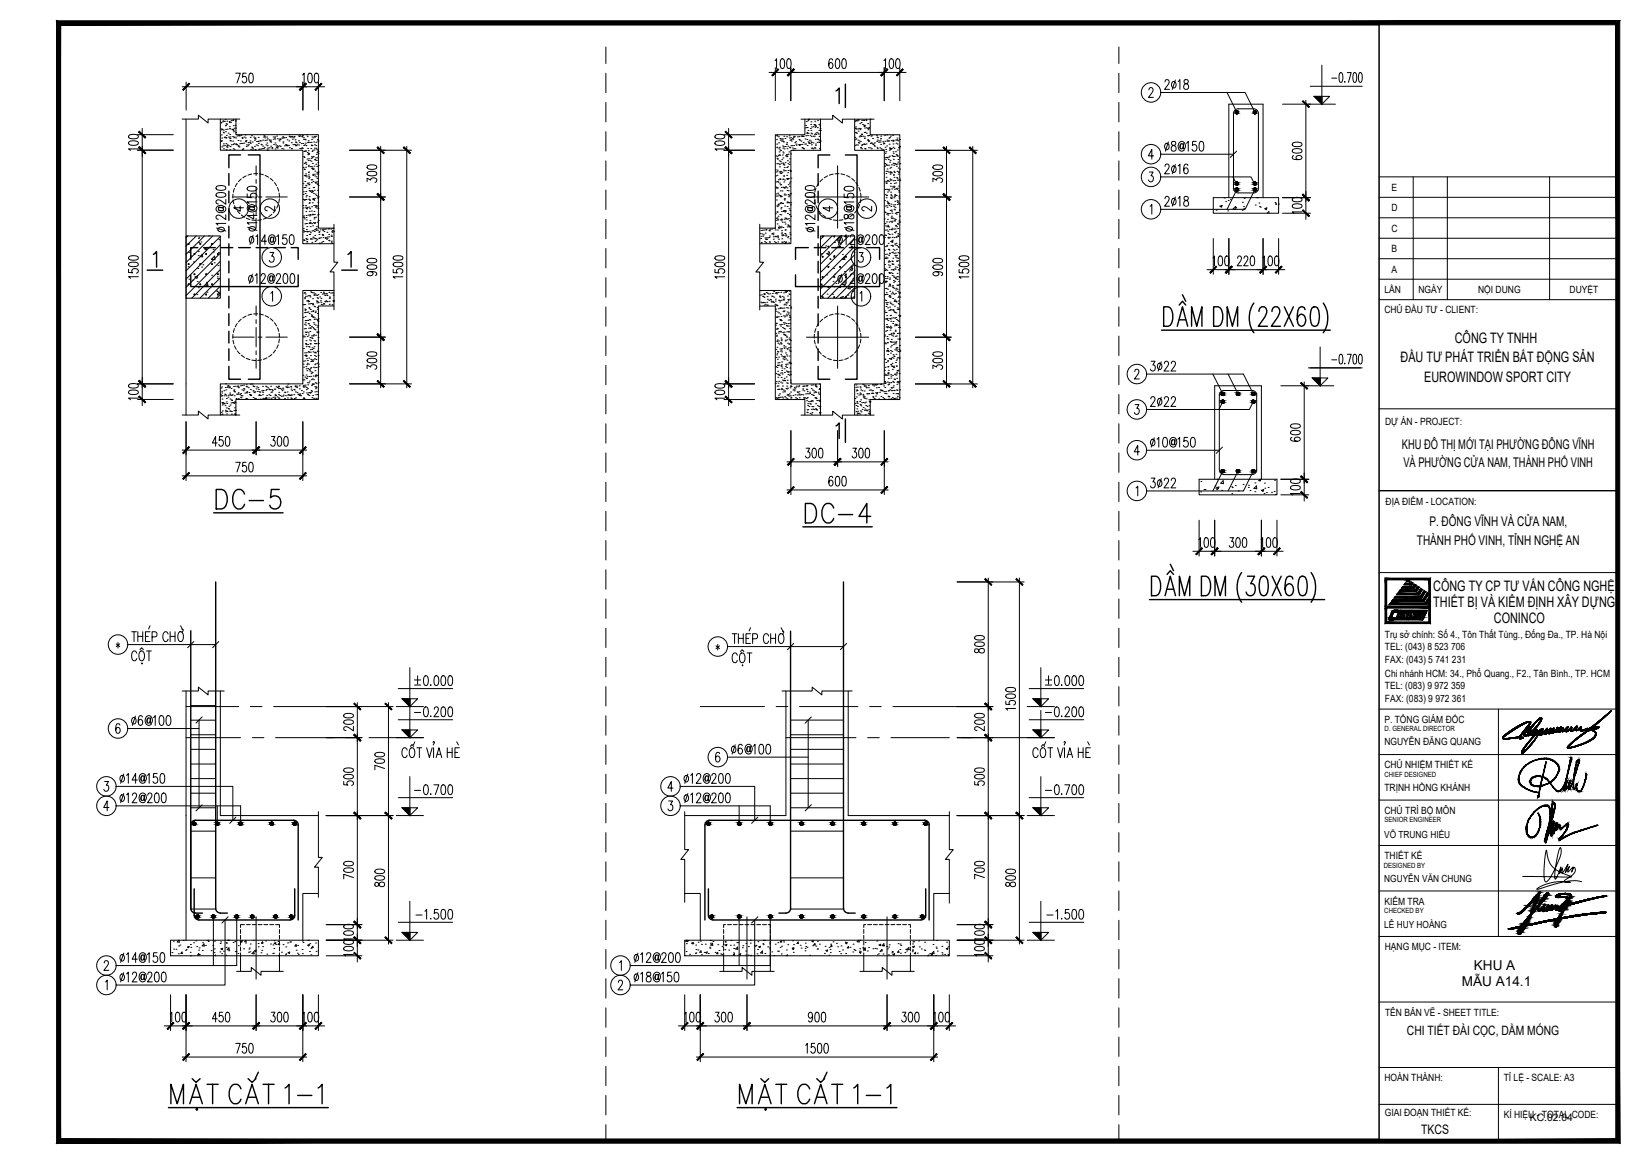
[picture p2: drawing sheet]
<svg xmlns="http://www.w3.org/2000/svg" width="420mm" height="297mm" viewBox="0 0 420 297" stroke-linecap="round" stroke-linejoin="round" font-family="sans-serif">
<defs><g id="words">
<g font-size="4">
<text x="58.6" y="55">4</text>
<text x="66.3" y="55">2</text>
<text x="209.2" y="55">4</text>
<text x="219.1" y="55">2</text>
</g>
<g font-size="3.7">
<text x="371.8" y="87.6">CÔNG TY TNHH</text>
<text x="357.9" y="92.5">ĐẦU TƯ PHÁT TRIỂN BẤT ĐỘNG SẢN</text>
<text x="364" y="97.5">EUROWINDOW SPORT CITY</text>
<text x="366.3" y="151">CÔNG TY CP TƯ VẤN CÔNG NGHỆ</text>
<text x="366.3" y="154.9">THIẾT BỊ VÀ KIỂM ĐỊNH XÂY DỰNG</text>
<text x="381.8" y="159.1">CONINCO</text>
</g>
<g font-size="3.5">
<text x="373.6" y="251.8">MẪU A14.1</text>
<text x="376.7" y="247.8">KHU A</text>
</g>
<g font-size="3.4">
<text x="358.3" y="114.7">KHU ĐÔ THỊ MỚI TẠI PHƯỜNG ĐÔNG VĨNH</text>
<text x="358.7" y="119.3">VÀ PHƯỜNG CỬA NAM, THÀNH PHỐ VINH</text>
<text x="365.3" y="134.3">P. ĐÔNG VĨNH VÀ CỬA NAM,</text>
<text x="362.1" y="139.1">THÀNH PHỐ VINH, TỈNH NGHỆ AN</text>
</g>
<g font-size="3.3">
<text x="359.6" y="264.3">CHI TIẾT ĐÀI CỌC, DẦM MÓNG</text>
<text x="363.2" y="289.7">TKCS</text>
</g>
<g font-size="2.6">
<text x="355.6" y="48.7">E</text>
<text x="355.6" y="54">D</text>
<text x="355.6" y="59.2">C</text>
<text x="355.6" y="64.4">B</text>
<text x="355.6" y="69.6">A</text>
<text x="353.8" y="74.9">LẦN</text>
<text x="362.5" y="74.9">NGÀY</text>
<text x="377.8" y="74.9">NỘI DUNG</text>
<text x="401.1" y="74.9">DUYỆT</text>
<text x="353.8" y="80">CHỦ ĐẦU TƯ - CLIENT:</text>
<text x="354" y="108.5">DỰ ÁN - PROJECT:</text>
<text x="354.1" y="128.9">ĐỊA ĐIỂM - LOCATION:</text>
<text x="353.9" y="162.8">Trụ sở chính: Số 4., Tôn Thất Tùng., Đống Đa., TP. Hà Nội</text>
<text x="353.9" y="166.1">TEL: (043) 8 523 706</text>
<text x="353.9" y="169.3">FAX: (043) 5 741 231</text>
<text x="353.9" y="172.8">Chi nhánh HCM: 34., Phổ Quang., F2., Tân Bình., TP. HCM</text>
<text x="353.9" y="176.1">TEL: (083) 9 972 359</text>
<text x="353.9" y="179.3">FAX: (083) 9 972 361</text>
<text x="353.8" y="184.6">P. TỔNG GIÁM ĐỐC</text>
<text x="353.8" y="190.4">NGUYỄN ĐĂNG QUANG</text>
<text x="353.8" y="196.2">CHỦ NHIỆM THIẾT KẾ</text>
<text x="353.8" y="202">TRỊNH HỒNG KHÁNH</text>
<text x="353.8" y="207.8">CHỦ TRÌ BỘ MÔN</text>
<text x="353.8" y="219.4">THIẾT KẾ</text>
<text x="353.8" y="231.1">KIỂM TRA</text>
<text x="353.9" y="242.7">HẠNG MỤC - ITEM:</text>
<text x="354" y="259.6">TÊN BẢN VẼ - SHEET TITLE:</text>
<text x="353.8" y="276.1">HOÀN THÀNH:</text>
<text x="384.3" y="276.1">TỈ LỆ - SCALE: A3</text>
<text x="353.9" y="285.2">GIAI ĐOẠN THIẾT KẾ:</text>
<text x="384.3" y="285.5">KÍ HIỆU - TOTAL CODE:</text>
<text x="391" y="286.2">KC.02.04</text>
</g>
<g font-size="2.5">
<text x="353.8" y="214.1">VÕ TRUNG HIẾU</text>
<text x="353.8" y="225.3">NGUYỄN VĂN CHUNG</text>
<text x="353.8" y="236.9">LÊ HUY HOÀNG</text>
</g>
<g font-size="1.8">
<text x="353.9" y="186.6">D. GENERAL DIRECTOR</text>
<text x="353.9" y="198.4">CHIEF DESIGNED</text>
<text x="353.9" y="210">SENIOR ENGINEER</text>
<text x="353.7" y="221.6">DESIGNED BY</text>
<text x="353.8" y="233.2">CHECKED BY</text>
</g>
</g></defs>
<!-- layer: Xref khung ten  A3 TKCS|A-KY HIEU -->
<g fill="#000" stroke="#000" stroke-width=".26">
<path d="M354 147.7l.4 .4h-.4zM354 158.9h.4l-.4 .4zM355 158.3h1.3zM357.8 157.5h.1zM359 157.2v.1zM359.4 156.8v.2zM360 148.4h.2l-.1 .1zM360.6 149.2h.3l-.1 .2zM360.6 148.7l.5 .2h-.6zM360.8 157.2v.1zM361.2 156.8v.2zM361.3 150h.2l-.1 .2z"/>
<path d="M361.5 149.2l.2 .2h-.3zM361.9 150.9h.3l-.2 .2zM361.9 157.5h.2zM362.4 157.7h.3zM362.5 151.7h.3l-.1 .2zM363.1 150.3l.4 .3h-.5zM363.2 152.6h.2l-.1 .2zM363.1 157.5h.1zM363.4 156.7h.2zM363.8 153.5h.2zM364 150.9l.3 .2h-.5zM364.8 151.4l.1 .1z"/>
<path d="M365.2 154.4v.5zM365.2 152.6l-.1 .2zM365.2 156.7h.4v2.2zM365.6 147.7v.4h-.4z"/>
<path d="M15 5.9l.5 .5 336.9-.5zM15.5 6.4l336.9-.5v.5z"/>
<path d="M354 148.1l.4 6.8v-6.8zM354 148.1l.4 6.8h-.4z"/>
<path d="M354 154.9l.4 .4v-.4zM354 154.9l.4 .4h-.4z"/>
<path d="M354 155.3l.4 3.6v-3.6zM354 155.3l.4 3.6h-.4z"/>
<path d="M355.1 157.5l.6 .1zM355.1 157.5l.6 .1z"/>
<path d="M355.1 157.6h.6zM355.1 157.6h.6z"/>
<path d="M355.1 157.6h.6zM355.1 157.6h.6z"/>
<path d="M355.1 157.6l.6 .1zM355.1 157.6l.6 .1z"/>
<path d="M355.1 157.7h.6zM355.1 157.7h.6z"/>
<path d="M355.1 157.7h.6zM355.1 157.7h.6z"/>
<path d="M355.1 157.7l.6 .1zM355.1 157.7l.6 .1z"/>
<path d="M355.1 157.8h.7zM355.1 157.8h.7z"/>
<path d="M355 157.8h.8zM355 157.8h.8z"/>
<path d="M355 157.8h.8zM355 157.8h.8z"/>
<path d="M355 157.8h.9zM355 157.8h.9z"/>
<path d="M355.6 156.6l.1 .9 .4-.9zM355.6 156.6l.1 .9h-.6z"/>
<path d="M355.6 156.5h.6zM355.6 156.5l.5 .1z"/>
<path d="M355.6 156.5h.6zM355.6 156.5h.6z"/>
<path d="M355.6 156.4h.7zM355.6 156.4l.6 .1z"/>
<path d="M355 158.3h1.3zM355 158.3h1.3z"/>
<path d="M355 158.3h1.3zM355 158.3h1.3zM355 158.3h1.3z"/>
<path d="M355 158.3h1.3zM355 158.3h1.3z"/>
<path d="M354.9 158.2h1.4zM354.9 158.2h1.4z"/>
<path d="M354.9 158.2h1.4zM354.9 158.2l1.4 .1z"/>
<path d="M355.7 156.4h.6zM355.7 156.4h.6z"/>
<path d="M354.9 158.2h1.4zM354.9 158.2h1.4z"/>
<path d="M354.9 158.2h1.4zM354.9 158.2h1.4z"/>
<path d="M354.9 158.1h1.4zM354.9 158.1l1.4 .1z"/>
<path d="M354.9 158.1h1.5zM354.9 158.1h1.5z"/>
<path d="M354.9 158.1h1.5zM354.9 158.1h1.4z"/>
<path d="M355.7 156.4h.7zM355.7 156.4h.8z"/>
<path d="M355.7 156.4h.7zM355.7 156.4h.6z"/>
<path d="M355 157.8l1.4 .3 .1-.3zM355 157.8l1.4 .3h-1.5z"/>
<path d="M356.8 157.8h2.8zM356.8 157.8h2.8z"/>
<path d="M355.7 156.3h1.5zM355.7 156.3l1.5 .1z"/>
<path d="M355.8 156.2h1.4zM355.8 156.2l1.4 .1z"/>
<path d="M355.9 156.1h1.4zM355.9 156.1l1.3 .1h-1.4z"/>
<path d="M356 156h1.3zM355.9 156.1h1.4z"/>
<path d="M356.1 155.9h1.3zM356 156h1.3z"/>
<path d="M357 157.5l.4 .1zM357 157.5l.4 .1z"/>
<path d="M356.9 157.6h.5zM356.9 157.6h.5z"/>
<path d="M356.4 155.9h1zM356.2 155.9h1.2z"/>
<path d="M356.2 155.9h1.2zM356.1 155.9h1.3z"/>
<path d="M357 157.5h.4zM357 157.5h.4z"/>
<path d="M357 157.5h.4zM357 157.5h.4z"/>
<path d="M356.9 157.6l.5 .1zM356.9 157.6l.5 .1z"/>
<path d="M356.9 157.7h.5zM356.9 157.7h.5z"/>
<path d="M356.9 157.7l.5 .1zM356.9 157.7l.5 .1z"/>
<path d="M356.9 157.8h.6zM356.9 157.8h.6z"/>
<path d="M356.9 157.8h.6zM356.9 157.8h.6z"/>
<path d="M357.1 157.2l.3 .3 .1-.3zM357.1 157.2l.3 .3h-.4z"/>
<path d="M356.8 157.8h.8zM356.8 157.8h.8z"/>
<path d="M356.8 157.8h.8zM356.8 157.8h.8z"/>
<path d="M357.4 156.7l.2 .3 .2-.3zM357.4 156.7l.2 .3h-.4z"/>
<path d="M357.8 157.4h.2zM357.8 157.4h.2z"/>
<path d="M357.8 157.4h.2zM357.8 157.4h.2z"/>
<path d="M357.8 157.5h.1zM357.8 157.5h.1z"/>
<path d="M357.8 157.5h.1zM357.8 157.5h.1z"/>
<path d="M357.8 157.5h.1zM357.8 157.5h.1z"/>
<path d="M357.4 156.6h.4zM357.4 156.6l.4 .1z"/>
<path d="M357.4 156.5h.5zM357.4 156.5l.4 .1z"/>
<path d="M357.8 157.5h.1zM357.8 157.5h.2z"/>
<path d="M357.8 157.5h.1zM357.8 157.5h.1z"/>
<path d="M357.5 156.4h.5zM357.5 156.4l.4 .1z"/>
<path d="M357.8 157.4h.2zM357.8 157.4h.2z"/>
<path d="M357.8 157.4l.2 .1zM357.8 157.4l.2 .1z"/>
<path d="M357.5 156.4h.5zM357.5 156.4h.5z"/>
<path d="M357.9 157.2l.1 .2 .1-.2zM357.9 157.2l.1 .2h-.2z"/>
<path d="M357.5 156.4h.6zM357.5 156.4h.7z"/>
<path d="M357.5 156.4h.6zM357.5 156.4h.5z"/>
<path d="M358.1 156.7h.2zM358.1 156.7h.2z"/>
<path d="M358.1 156.7h.2zM358.1 156.7h.2z"/>
<path d="M358.1 156.7h.2zM358.1 156.7h.2z"/>
<path d="M358.1 156.7h.2zM358.1 156.7h.2z"/>
<path d="M358.1 156.7h.2zM358.1 156.7h.2z"/>
<path d="M358.1 156.7l.1 .3 .1-.3zM358.1 156.7l.1 .3h-.2z"/>
<path d="M358.1 156.7h.2zM358.1 156.7h.2z"/>
<path d="M358.1 156.7h.2zM358.1 156.7h.2z"/>
<path d="M358.1 156.7h.2zM358.1 156.7h.2z"/>
<path d="M358 157.8h.4zM357.9 157.8h.5z"/>
<path d="M358 157.8h.4zM358 157.8h.4z"/>
<path d="M358.1 157.7h.3zM358 157.8h.4z"/>
<path d="M358.2 157.7h.2zM358.1 157.7h.3z"/>
<path d="M358.3 157.6h.2zM358.3 157.6l.1 .1z"/>
<path d="M358.3 157.5h.2zM358.3 157.5l.2 .1z"/>
<path d="M358.5 157.2v.3l.2-.3zM358.5 157.2v.3h-.2z"/>
<path d="M358.7 156.7l.1 .3 .1-.3zM358.7 156.7l.1 .3h-.3z"/>
<path d="M358.7 156.7h.2zM358.7 156.7h.2z"/>
<path d="M358.7 156.6h.2zM358.7 156.6l.2 .1z"/>
<path d="M358.7 156.6h.3zM358.7 156.6h.2z"/>
<path d="M358.7 156.5h.3zM358.7 156.5l.3 .1z"/>
<path d="M358.7 156.5h.3zM358.7 156.5h.3z"/>
<path d="M358.6 156.4h.4zM358.6 156.4h.4z"/>
<path d="M358.7 156.4h.3zM358.7 156.4l.3 .1z"/>
<path d="M358.5 156.4h.5zM358.5 156.4h.5z"/>
<path d="M358.6 156.4h.4zM358.6 156.4h.4z"/>
<path d="M359 157.3v.5zM359 157.3v.5h-.3z"/>
<path d="M358.5 156.4h.6zM358.5 156.4h.6z"/>
<path d="M358.5 156.4h.6zM358.5 156.4h.5z"/>
<path d="M359.4 156.4l.1 .4 .2-.4zM359.4 156.4l.1 .4z"/>
<path d="M359.7 157.2l-.1 .6 .3-.6zM359.7 157.2l-.1 .6h-.2z"/>
<path d="M360 157.8h3.9zM360 157.8h3.9z"/>
<path d="M359.6 148.4l.5 .1zM359.6 148.4l.5 .1h-.7z"/>
<path d="M360.1 156.4h.7zM360.1 156.4h.7z"/>
<path d="M359.8 148.1l.2 .3h.2zM359.8 148.1l.2 .3h-.4z"/>
<path d="M360.1 156.4l-.1 .6 .2-.6zM360.1 156.4l-.1 .6h-.2z"/>
<path d="M359.1 148.9l1.5 .3-.1-.3zM359.1 148.9l1.5 .3h-1.7z"/>
<path d="M360.3 157.2l-.1 .6 .3-.6zM360.3 157.2l-.1 .6h-.2z"/>
<path d="M358.9 149.2l1.9 .2-.2-.2zM358.9 149.2l1.9 .2h-2z"/>
<path d="M360.8 157.3v.5zM360.8 157.3v.5h-.3z"/>
<path d="M360.6 156.4l-.1 .6 .3-.6zM360.6 156.4l-.1 .6h-.2z"/>
<path d="M360.5 148.9l.4 .3 .1-.3zM360.5 148.9l.4 .3h-.3z"/>
<path d="M360.5 148.9h.6zM360.5 148.9h.5z"/>
<path d="M358.5 149.8l2.8 .2-.2-.2zM358.5 149.8l2.8 .2h-3z"/>
<path d="M358.3 150l3.1 .2-.1-.2zM358.3 150l3.1 .2h-3.2z"/>
<path d="M361.3 157.6h.2zM361.3 157.6h.2z"/>
<path d="M361.3 157.6l.2 .1zM361.3 157.6l.2 .1z"/>
<path d="M361.2 156.4l.1 .4 .2-.4zM361.2 156.4l.1 .4z"/>
<path d="M361.3 157.6h.2zM361.3 157.6h.2z"/>
<path d="M361.3 157.6h.2zM361.3 157.6h.2z"/>
<path d="M361.2 157.7h.3zM361.2 157.7h.3z"/>
<path d="M361.2 157.7h.3zM361.2 157.7h.3z"/>
<path d="M361.2 157.7l.3 .1zM361.2 157.7l.3 .1z"/>
<path d="M361.2 157.8h.4zM361.2 157.8h.4z"/>
<path d="M361.2 157.8h.4zM361.2 157.8h.4z"/>
<path d="M361.2 157.8h.4zM361.2 157.8h.4z"/>
<path d="M361.5 157.2v.4l.2-.4zM361.5 157.2v.4h-.2z"/>
<path d="M361.2 157.8h.5zM361.2 157.8h.5z"/>
<path d="M361.1 149.8l.4 .2 .2-.2zM361.1 149.8l.4 .2z"/>
<path d="M357.9 150.6l4 .3-.2-.3zM357.9 150.6l4 .3h-4.2z"/>
<path d="M361.4 149.4l.5 .1zM361.4 149.4l.5 .1z"/>
<path d="M357.7 150.9l4.3 .2-.1-.2zM357.7 150.9l4.3 .2h-4.5z"/>
<path d="M361.3 149.5l.4 .3 .2-.3zM361.3 149.5l.4 .3h-.6z"/>
<path d="M361.9 157.4h.2zM361.9 157.4h.2z"/>
<path d="M361.9 157.4h.2zM361.9 157.4h.2z"/>
<path d="M361.9 157.5h.2zM361.9 157.5h.2z"/>
<path d="M361.9 157.5h.2zM361.9 157.5h.2z"/>
<path d="M361.9 157.5h.2zM361.9 157.5h.2z"/>
<path d="M361.7 156.6v.4l.3-.4zM361.7 156.6v.4h-.1z"/>
<path d="M361.8 156.5h.2zM361.8 156.5l.2 .1z"/>
<path d="M361.8 156.4h.2zM361.8 156.4l.2 .1z"/>
<path d="M361.8 156.4h.3zM361.8 156.4h.2z"/>
<path d="M361.9 157.5h.2zM361.9 157.5h.2z"/>
<path d="M361.9 157.5h.2zM361.9 157.5h.2z"/>
<path d="M362 157.4h.1zM361.9 157.4h.2z"/>
<path d="M361.9 157.4l.2 .1zM361.9 157.4l.2 .1z"/>
<path d="M361.8 156.4h.3zM361.8 156.4h.3z"/>
<path d="M362 157.3h.2zM362 157.3l.1 .1z"/>
<path d="M361.9 156.4h.3zM361.9 156.4h.4z"/>
<path d="M361.9 156.4h.3zM361.9 156.4h.2z"/>
<path d="M362.3 156.7h.1zM362.3 156.7h.1z"/>
<path d="M362.3 156.7h.1zM362.3 156.7h.1z"/>
<path d="M362.3 156.7h.1zM362.3 156.7h.1z"/>
<path d="M362.3 156.7h.1zM362.3 156.7h.1z"/>
<path d="M362.3 156.7h.1zM362.3 156.7h.1z"/>
<path d="M362.3 156.7h.1zM362.3 156.7h.1z"/>
<path d="M362.3 157.8h.5zM362.3 157.8h.5z"/>
<path d="M361.7 150.6l.5 .3 .1-.3zM361.7 150.6l.5 .3z"/>
<path d="M357.2 151.5l5.3 .2-.2-.2zM357.2 151.5l5.3 .2h-5.4z"/>
<path d="M362.3 149.8l.4 .2zM362.3 149.8l.4 .2h-.6z"/>
<path d="M362.3 156.7l.1 .1zM362.3 156.7l.1 .1z"/>
<path d="M362.3 156.7h.1zM362.3 156.7h.1z"/>
<path d="M362.3 156.7h.1zM362.3 156.7h.1z"/>
<path d="M362.3 156.7h.1zM362.3 156.7h.1z"/>
<path d="M357.1 151.7l5.6 .2-.2-.2zM357.1 151.7l5.6 .2h-5.8z"/>
<path d="M362.5 157.5h.2zM362.5 157.5h.2z"/>
<path d="M362.5 157.5l.2 .1zM362.5 157.5l.2 .1z"/>
<path d="M362.4 157.6h.3zM362.4 157.6h.3z"/>
<path d="M362.4 157.6h.3zM362.4 157.6h.3z"/>
<path d="M362.4 157.6l.3 .1zM362.4 157.6l.3 .1z"/>
<path d="M362.5 157.5h.2zM362.5 157.5h.2z"/>
<path d="M362.4 157.7h.3zM362.4 157.7h.3z"/>
<path d="M362.4 157.7h.3zM362.4 157.7h.3zM362.3 157.7h.4z"/>
<path d="M362.1 150l.2 .6 .4-.6zM362.1 150l.2 .6h-.6z"/>
<path d="M362.3 157.7l.5 .1zM362.3 157.7l.5 .1z"/>
<path d="M362.5 157.3h.3zM362.5 157.3l.2 .2h-.2z"/>
<path d="M362.3 157.8h.5zM362.3 157.8h.5z"/>
<path d="M362.8 156.4h.6zM362.8 156.4h.6z"/>
<path d="M362.3 157.8h.5zM362.2 157.8h.6z"/>
<path d="M362.5 151.7h.3zM362.5 151.7h.3z"/>
<path d="M362.1 157.2l.7 .1v-.1zM362.1 157.2l.7 .1h-.8z"/>
<path d="M362.2 157.8h.6zM362.2 157.8h.6z"/>
<path d="M362.2 157.8h.7zM362.2 157.8h.7z"/>
<path d="M362.2 157.8h.7zM362.1 157.8h.8z"/>
<path d="M362.9 156.5h.3zM362.9 156.5h.3z"/>
<path d="M362.1 157.8h.8zM362.1 157.8h.8z"/>
<path d="M362.3 151.5l.5 .2 .1-.2zM362.3 151.5l.5 .2z"/>
<path d="M356.6 152.3l6.6 .3-.2-.3zM356.6 152.3l6.6 .3h-6.8z"/>
<path d="M362.2 156.8l.7 .2 .1-.2zM362.2 156.8l.7 .2h-.8z"/>
<path d="M362.9 156.7h.2zM362.9 156.7h.2z"/>
<path d="M362.8 156.7l.2 .1 .1-.1zM362.8 156.7l.2 .1h-.2z"/>
<path d="M362.9 156.6h.2zM362.9 156.6l.2 .1z"/>
<path d="M362.9 156.6h.2zM362.9 156.6h.2z"/>
<path d="M362.9 156.6h.2zM362.9 156.6h.2z"/>
<path d="M363.1 157.4h.1zM363.1 157.4h.1z"/>
<path d="M363.1 157.4h.1zM363.1 157.4h.1z"/>
<path d="M363.1 157.5h.1zM363.1 157.5h.1z"/>
<path d="M363.1 157.5h.1zM363.1 157.5h.1z"/>
<path d="M362.9 156.5l.2 .1zM362.9 156.6h.2z"/>
<path d="M356.4 152.6l6.9 .2-.1-.2zM356.4 152.6l6.9 .2h-7z"/>
<path d="M362.9 156.5h.3zM362.9 156.5h.2z"/>
<path d="M362.9 156.5h.3zM362.9 156.5h.3z"/>
<path d="M362.9 156.4h.3zM362.9 156.4l.3 .1z"/>
<path d="M363.1 157.5h.1zM363.1 157.5h.1z"/>
<path d="M362.9 156.4h.3zM362.9 156.4h.4z"/>
<path d="M362.9 156.4h.3zM362.9 156.4h.3z"/>
<path d="M363.1 157.4h.1zM363.1 157.4h.2z"/>
<path d="M363.1 157.4l.1 .1zM363.1 157.4l.1 .1z"/>
<path d="M362.8 156.4h.5zM362.8 156.4h.5z"/>
<path d="M362.8 156.4h.5zM362.8 156.4h.5z"/>
<path d="M362.8 156.4h.6zM362.8 156.4h.5z"/>
<path d="M363.2 157.2l.1 .2 .1-.2zM363.2 157.2l.1 .2h-.2z"/>
<path d="M362.8 156.4h.6zM362.8 156.4h.6z"/>
<path d="M363.4 156.7h.2zM363.4 156.7h.2z"/>
<path d="M363.4 156.7h.2zM363.4 156.7h.2z"/>
<path d="M363.4 156.7h.2zM363.4 156.7h.2z"/>
<path d="M363.4 156.7h.2zM363.4 156.7h.2z"/>
<path d="M362.8 156.4h.7zM362.8 156.4h.6z"/>
<path d="M362.7 156.4h.8zM362.7 156.4h.8z"/>
<path d="M363 150.6l-.1 .9 .6-.9zM363 150.6l-.1 .9h-.6z"/>
<path d="M363 152.3l.4 .3 .2-.3zM363 152.3l.4 .3z"/>
<path d="M363.5 156.7h.1zM363.5 156.7h.1z"/>
<path d="M363.4 156.7h.2zM363.4 156.7h.2z"/>
<path d="M363.4 156.7h.2zM363.4 156.7h.2z"/>
<path d="M363.4 156.7h.2zM363.4 156.7h.2z"/>
<path d="M363.4 156.7l.1 .3 .1-.3zM363.4 156.7l.1 .3h-.2z"/>
<path d="M355.9 153.2l8 .4-.3-.4zM355.9 153.2l8 .4h-8.3z"/>
<path d="M363.2 157.8h.7zM363.2 157.8h.7z"/>
<path d="M356.8 157.8l6.9 .5 .2-.5zM356.8 157.8l6.9 .5h-7.1z"/>
<path d="M363.4 157.8h.5zM363.2 157.8h.7z"/>
<path d="M363.4 157.7h.5zM363.4 157.8h.5z"/>
<path d="M363.5 157.7h.4zM363.5 157.7h.4z"/>
<path d="M363.6 157.6h.4zM363.6 157.6l.3 .1z"/>
<path d="M363.6 157.5h.4zM363.6 157.5l.4 .1z"/>
<path d="M363.8 157.2l.2 .3 .2-.3zM363.8 157.2l.2 .3h-.4z"/>
<path d="M363.6 153.2l.4 .3 .2-.3zM363.6 153.2l.4 .3z"/>
<path d="M355.3 154l9.2 .4-.3-.4zM355.3 154l9.2 .4h-9.5z"/>
<path d="M363.8 151.1h.6zM363.8 151.1h.6z"/>
<path d="M363.8 151.1l-.2 1.2 .8-1.2zM363.8 151.1l-.2 1.2h-.6z"/>
<path d="M364 156.7h.4zM364 156.7h.4z"/>
<path d="M364 156.7h.4zM364 156.7h.4z"/>
<path d="M364 156.7l.3 .3 .1-.3zM364 156.7l.3 .3h-.4z"/>
<path d="M364 156.6h.4zM364 156.6l.4 .1z"/>
<path d="M364 156.6h.5zM364 156.6h.4z"/>
<path d="M364 156.5h.5zM364 156.5l.5 .1z"/>
<path d="M364 156.4l.5 .1zM364 156.4l.5 .1z"/>
<path d="M364 156.5h.5zM364 156.5h.5z"/>
<path d="M355 154.4h9.6zM355 154.4h9.6z"/>
<path d="M363.9 156.4h.6zM363.9 156.4h.6z"/>
<path d="M363.8 156.4h.7zM363.8 156.4h.7z"/>
<path d="M363.8 156.4h.7zM363.8 156.4h.7z"/>
<path d="M363.8 156.4h.7zM363.8 156.4h.7z"/>
<path d="M363.9 156.4h.6zM363.9 156.4h.6z"/>
<path d="M357.7 155.9l6.8 .5 .3-.5zM357.7 155.9l6.8 .5h-7z"/>
<path d="M364.2 154l.4 .4 .2-.4zM364.2 154l.4 .4z"/>
<path d="M354.7 154.9l10.5 .4-.3-.4zM354.7 154.9l10.5 .4h-10.8z"/>
<path d="M364.7 151.5l.5 .2zM364.7 151.5l.5 .2h-.6z"/>
<path d="M365.2 154.4l-.3 .5h.3zM364.9 154.9h.3v.4z"/>
<path d="M364.6 151.7h.6zM364.6 151.7h.6z"/>
<path d="M365.1 152.8l.1 .4zM365.1 152.8l.1 .4h-.4z"/>
<path d="M364.6 151.7l-.4 1.5 1-1.5zM364.6 151.7l-.4 1.5h-.6z"/>
<path d="M364.8 153.2l.4 .3v-.3zM364.8 153.2l.4 .3h-.6z"/>
<path d="M364.6 153.5l.2 .5 .4-.5zM364.6 153.5l.2 .5h-.6z"/>
<path d="M365.2 156.7v2.2h.4zM365.2 158.9h.4v.4z"/>
<path d="M354.4 158.9l11.2 .4-.4-.4zM354.4 158.9l11.2 .4h-11.6z"/>
<path d="M354 147.7l11.2 .4 .4-.4zM354 147.7l11.2 .4h-10.8z"/>
<path d="M365.2 148.1l.4 3.6v-3.6zM365.2 148.1l.4 3.6h-.4z"/>
<path d="M365.2 151.7h.4zM365.2 151.7h.4z"/>
<path d="M365.2 151.7l.4 1.5v-1.5zM365.2 151.7l.4 1.5h-.4z"/>
<path d="M365.2 153.2l.4 .3v-.3zM365.2 153.2l.4 .3h-.4z"/>
<path d="M365.2 153.5l.4 3.2v-3.2zM365.2 153.5l.4 3.2h-.4z"/>
<path d="M14.5 5.3v286.7l1-1zM14.5 5.3l1 1v284.7zM14.5 5.3l1 1 398.5-1zM15.5 6.3l398.5-1-1.1 1zM414 5.3l-1.1 1 1.1 285.7zM412.9 6.3l1.1 285.7-1.1-1zM14.5 292h399.5l-1.1-1zM14.5 292l1-1h397.4z"/>
<path d="M15.5 6.4l-.5 285 .5-.4zM15 5.9l.5 .5-.5 285z"/>
<path d="M15.5 291l336.9 .4v-.4zM15.5 291l336.9 .4h-337.4z"/>
</g>
<!-- layer: KCS_BORDER -->
<g fill="none" stroke="#000" stroke-width=".26">
<path d="M46.6 30.4h4.1v-1l2.5 2v-1h8.1M47.5 30.4v75.6M56.3 30.4v8h21.1v23.9h8M204.7 30.4h8.1v-1l2.5 2v-1h8.1M209.7 30.4v8h-7.6v23.9h-7.9M218.4 30.4v8h7.6v59.7h-7.6v7.9M85.4 57.3v9.7h.9l-1.9 2.4h1v9.7M194.2 57.3v9.7h1l-2 2.5h1v9.7M310.1 50.5h16.7v4h-16.7zM314.1 50.5v-23.9h8.7v23.9M47.5 60.3h8.8v15.9h-8.8zM85.4 74.2h-8v23.8h-21.1v8"/>
<path d="M194.2 74.2h7.9v23.9h7.6v7.9M209.7 60.3h8.7v15.9h-8.7zM46.6 106h4.1v-1l2.5 2v-1h8.1M204.7 106h8.1v-1l2.5 2v-1h8.1M306.5 122.4h19.9v4h-19.9zM310.4 122.4v-23.9h12v23.9M46.6 176.5h4.1v-1l2.5 2v-1h4.1M47.5 176.5v63.6M56.3 176.5v31.8h25.1M199.9 176.5h7.7v-1l2.4 2v-1h7.8M200.9 176.5v31.8h-25.9M216.8 176.5v31.8h25.8"/>
<path d="M81.4 207.3v11.7h1l-2 2.5h1v7.7M175 207.3v9.7h1l-2 2.5h1v11M242.6 207.3v9.7h1l-2 2.5h1v11.2M81.4 228.2h-4v11.9M175 228.2h4v11.9M242.6 228.2h-4v11.9M43.6 240.1h37.8v4h-37.8zM60.5 248.1h3.7v-1l2.5 2v-1h5.7M61.5 244.1v4M71.4 244.1v4M175 240.1h67.6v4h-67.6zM183.9 248.1h5.8v-1l2.5 2v-1h5.7"/>
<path d="M184.9 244.1v4M196.9 244.1v4M219.8 248.1h5.7v-1l2.5 2v-1h5.7M220.8 244.1v4M232.7 244.1v4"/>
</g>
<!-- layer: 10.HATCH -->
<g fill="none" stroke="#000" stroke-width=".26">
<path d="M56.4 36.1h.1M56.5 31.4h.1M56.5 31.2h.1M56.5 36h.1M56.5 32.9h.1M56.6 34.5h.1M56.6 33.2h.1M56.6 36h.1M56.6 37.5h.1M56.6 35.2h.1M56.8 33h.1M56.9 31.1h.1"/>
<path d="M57 37.3h.1M57 30.9h.1M57 33.8h.1M57.1 33.2h.1M57.1 36.7h.1M57.1 38h.1M57.2 33.9h.1M57.3 35.2h.1M57.3 31h.1M57.4 37.2h.1M57.4 35h.1M57.5 30.6h.1"/>
<path d="M57.6 32.1h.1M57.6 33.6h.1M57.6 33h.1M57.7 32h.1M57.7 35.2h.1M57.7 36.7h.1M57.8 38.2h.1M57.8 31.6h.1M57.9 34.6h.1M57.9 37.5h.1M57.9 31.7h.1M58 30.9h.1"/>
<path d="M58 37.1h.1M58 37.6h.1M58 37h.1M58.1 33h.1M58.3 34h.1M58.4 35h.1M58.4 37.2h.1M58.6 31.3h.1M58.6 31h.1M58.6 32.4h.1M58.6 35.3h.1M58.7 32.9h.1"/>
<path d="M58.7 34.4h.1M58.7 38.2h.1M58.8 35.9h.1M58.8 35h.1M58.8 35.4h.1M58.8 37.4h.1M58.9 31.2h.1M59 36h.1M59.1 30.8h.1M59.1 37h.1M59.2 33h.1M59.4 33.1h.1"/>
<path d="M59.4 34.9h.1M59.5 30.8h.1M59.5 36h.1M59.5 36.9h.1M59.6 30.6h.1M59.6 33.2h.1M59.6 38h.1M59.6 32.1h.1M59.7 33.7h.1M59.7 35.2h.1M59.8 36.7h.1M59.8 32.8h.1"/>
<path d="M59.8 38.2h.1M59.9 35h.1M60.1 30.7h.1M60.1 32h.1M60.2 30.9h.1M60.2 36.8h.1M60.2 32.7h.1M60.2 35.2h.1M60.2 33.9h.1M60.3 36.8h.1M60.4 36.9h.1M60.5 34.7h.1"/>
<path d="M60.5 37h.1M60.8 35.9h.1M60.9 37.2h.1M60.9 37.4h.1M60.9 34.7h.1M61 34.6h.1M61.1 37.5h.1M61.2 34.7h.1M61.3 36.7h.1M61.4 36h.1M61.6 34.6h.1M61.7 36.6h.1"/>
<path d="M61.9 35.1h.1M61.9 35.3h.1M61.9 38.3h.1M61.9 36.6h.1M62 38.2h.1M62.1 38h.1M62.3 36.6h.1M62.4 35h.1M62.7 34.5h.1M62.7 36.1h.1M62.7 35.2h.1M62.8 36.2h.1"/>
<path d="M62.9 35.9h.1M62.9 37.4h.1M63 37h.1M63.3 37.2h.1M63.4 36.4h.1M63.5 36.9h.1M63.8 36.4h.1M63.9 36h.1M64 35.1h.1M64 36.6h.1M64.1 38.1h.1M64.3 34.6h.1"/>
<path d="M64.3 37.6h.1M64.4 37.7h.1M64.5 36.3h.1M64.5 38.3h.1M64.5 38h.1M64.8 35h.1M65 35.8h.1M65.1 35.4h.1M65.1 37.4h.1M65.1 38.3h.1M65.2 35.2h.1M65.2 38.2h.1"/>
<path d="M65.2 35.5h.1M65.5 37h.1M65.5 36.1h.1M65.8 37.2h.1M65.9 36.2h.1M66 36.1h.1M66 35.1h.1M66 36.6h.1M66.1 38.1h.1M66.3 38.1h.1M66.4 36h.1M66.6 36h.1"/>
<path d="M66.7 38h.1M66.7 36.9h.1M66.8 37h.1M67 38h.1M67.1 35.8h.1M67.1 37.3h.1M67.3 35h.1M67.3 38h.1M67.4 34.7h.1M67.5 37.6h.1M67.6 34.8h.1M67.7 35.2h.1"/>
<path d="M67.7 35.9h.1M68 37h.1M68.1 35.8h.1M68.1 35h.1M68.2 36.5h.1M68.2 38.1h.1M68.3 37.2h.1M68.3 35.5h.1M68.3 38.4h.1M68.4 37.8h.1M68.7 35.7h.1M68.8 37.8h.1"/>
<path d="M68.9 36h.1M69.1 36.2h.1M69.1 35.8h.1M69.2 37.3h.1M69.2 36.3h.1M69.5 37.7h.1M69.5 38h.1M69.8 35h.1M69.8 35.6h.1M69.9 36.9h.1M70.1 35.2h.1M70.2 35h.1"/>
<path d="M70.2 35.5h.1M70.3 36.5h.1M70.3 38h.1M70.4 37h.1M70.6 37.5h.1M70.7 34.8h.1M70.7 37.7h.1M70.8 37.2h.1M70.9 37.8h.1M70.9 35.4h.1M71 37.5h.1M71.3 35.7h.1"/>
<path d="M71.3 37.3h.1M71.3 36h.1M71.5 35.5h.1M71.6 37.4h.1M71.6 35.6h.1M72 35.3h.1M72 38h.1M72.2 35h.1M72.3 36.5h.1M72.3 36.2h.1M72.4 38.1h.1M72.4 35.2h.1"/>
<path d="M72.6 35.2h.1M72.7 37.3h.1M72.9 37h.1M73 35.1h.1M73.1 37h.1M73.1 37.2h.1M73.2 37.2h.1M73.2 37.1h.1M73.4 35.7h.1M73.4 37.2h.1M73.8 37.1h.1M73.8 36h.1"/>
<path d="M73.9 34.8h.1M73.9 37.7h.1M74 34.9h.1M74.1 35h.1M74.4 34.9h.1M74.5 36.4h.1M74.5 38h.1M74.5 34.9h.1M74.7 35.5h.1M74.7 35h.1M74.8 37h.1M75.1 35.2h.1"/>
<path d="M75.2 34.9h.1M75.3 36.9h.1M75.4 35.7h.1M75.4 37h.1M75.5 37.2h.1M75.5 36.3h.1M75.6 36.4h.1M75.7 37.2h.1M75.9 36.8h.1M76.2 34.7h.1M76.3 36h.1M76.3 37h.1"/>
<path d="M76.5 34.9h.1M76.5 36.4h.1M76.6 38h.1M76.7 34.7h.1M76.9 38h.1M77 36.7h.1M77.1 34.8h.1M77.1 37.8h.1M77.2 35h.1M77.3 37.9h.1M77.3 34.6h.1M77.4 36.6h.1"/>
<path d="M77.6 35.6h.1M77.6 35.2h.1M77.6 40h.1M77.6 37.2h.1M77.7 38.7h.1M77.9 37h.1M77.9 35.6h.1M78 38.5h.1M78 35.7h.1M78 36.6h.1M78.1 38.6h.1M78.2 37.2h.1"/>
<path d="M78.4 34.4h.1M78.5 34.9h.1M78.5 39h.1M78.6 36.4h.1M78.6 38h.1M78.7 39.5h.1M78.7 36.3h.1M78.7 39.3h.1M78.8 38.5h.1M78.8 36h.1M78.9 39.2h.1M78.9 39.4h.1"/>
<path d="M79.1 36.4h.1M79.4 38h.1M79.5 37.1h.1M79.5 36.3h.1M79.6 35.6h.1M79.7 37.2h.1M79.7 37.1h.1M79.7 35h.1M79.7 38.7h.1M79.8 38.4h.1M80 35.2h.1M80.1 39.9h.1"/>
<path d="M80.2 36.3h.1M80.3 38.3h.1M80.3 34.9h.1M80.4 37h.1M80.4 37.8h.1M80.4 35h.1M80.7 34.8h.1M80.7 37.2h.1M80.7 36.3h.1M80.8 37.9h.1M80.8 39.4h.1M80.9 38.2h.1"/>
<path d="M81 39h.1M81.1 35.6h.1M81.1 38.6h.1M81.2 36h.1M81.3 36.1h.1M81.3 38.7h.1M81.3 39.2h.1M198.2 39.8h.1M198.4 35.7h.1M198.5 34.6h.1M198.5 36.8h.1M198.5 37.7h.1"/>
<path d="M198.6 37.6h.1M198.6 34.8h.1M198.9 39.7h.1M199 34.9h.1M199 36.5h.1M199 38h.1M199.1 39.5h.1M199.1 38.8h.1M199.2 37.6h.1M199.3 39.7h.1M199.3 35.4h.1M199.3 38.3h.1"/>
<path d="M199.4 35.8h.1M199.5 38.4h.1M199.5 35.5h.1M199.8 36h.1M199.9 39.6h.1M199.9 35.8h.1M199.9 35.5h.1M200 37.3h.1M200.1 38.8h.1M200.1 37.8h.1M200.1 36.1h.1M200.2 39.1h.1"/>
<path d="M200.2 36.3h.1M200.3 37.5h.1M200.3 34.8h.1M200.4 38h.1M200.6 35.4h.1M200.7 37.4h.1M200.7 39.8h.1M200.9 36.9h.1M201 36.8h.1M201 39.8h.1M201 39.5h.1M201 34.9h.1"/>
<path d="M201.1 36.4h.1M201.1 39.9h.1M201.1 38h.1M201.2 39.5h.1M201.3 37.3h.1M201.4 39.4h.1M201.6 38.8h.1M201.7 35.2h.1M201.7 34.7h.1M201.7 37.6h.1M201.9 37.7h.1M201.9 35.8h.1"/>
<path d="M202.1 39.3h.1M202.1 35.2h.1M202.1 35.7h.1M202.1 37.2h.1M202.2 36h.1M202.4 37.2h.1M202.5 35.4h.1M202.5 37.8h.1M202.6 38.4h.1M202.6 35.6h.1M202.7 35.1h.1M202.8 34.8h.1"/>
<path d="M202.8 37.1h.1M202.9 38h.1M203.1 34.9h.1M203.1 36.5h.1M203.2 38h.1M203.3 36.2h.1M203.4 36.8h.1M203.5 37.1h.1M203.8 34.9h.1M204.1 36.9h.1M204.2 35.6h.1M204.2 34.9h.1"/>
<path d="M204.2 37.2h.1M204.3 37h.1M204.4 35.8h.1M204.6 36.9h.1M204.7 36h.1M204.9 34.8h.1M204.9 34.7h.1M205 36.9h.1M205 37.7h.1M205 37.8h.1M205 34.9h.1M205.2 34.9h.1"/>
<path d="M205.3 36.4h.1M205.3 34.8h.1M205.3 37.9h.1M205.3 38h.1M205.6 36.8h.1M205.7 35.5h.1M205.8 32.7h.1M205.9 32h.1M205.9 36.8h.1M206 34.7h.1M206.1 31.1h.1M206.1 32.6h.1"/>
<path d="M206.2 34.1h.1M206.2 35.6h.1M206.2 33.8h.1M206.3 37.2h.1M206.3 32.6h.1M206.4 34.6h.1M206.5 30.8h.1M206.5 33.3h.1M206.5 36.2h.1M206.6 34h.1M206.6 30.5h.1M206.7 36.3h.1"/>
<path d="M206.7 36.6h.1M206.8 35.8h.1M207 34.5h.1M207.1 36.6h.1M207.1 32.8h.1M207.2 31.8h.1M207.2 36h.1M207.2 33.3h.1M207.2 31.1h.1M207.3 34h.1M207.3 34.8h.1M207.4 36.4h.1"/>
<path d="M207.4 37h.1M207.4 32.4h.1M207.4 37.9h.1M207.4 34.2h.1M207.5 37.8h.1M207.8 36.5h.1M207.8 34.8h.1M207.8 32.4h.1M207.8 38h.1M208.1 31.8h.1M208.1 34.4h.1M208.1 34.8h.1"/>
<path d="M208.1 37.7h.1M208.2 32h.1M208.2 31h.1M208.3 32.5h.1M208.3 37.8h.1M208.3 34h.1M208.4 35.6h.1M208.4 32h.1M208.4 36.8h.1M208.4 37.1h.1M208.4 32.3h.1M208.5 34.3h.1"/>
<path d="M208.7 33.8h.1M208.8 36.4h.1M208.9 32.6h.1M208.9 35.5h.1M208.9 30.8h.1M209 34h.1M209 35.6h.1M209.2 34.2h.1M209.2 31.8h.1M209.2 36.3h.1M209.3 33.3h.1M209.3 34.8h.1"/>
<path d="M209.3 35.8h.1M209.4 36.4h.1M209.4 37.9h.1M209.5 32.2h.1M209.6 38.3h.1M209.6 32.8h.1M209.7 36h.1M209.7 33.3h.1M218.5 35.1h.1M218.5 32.7h.1M218.5 31h.1M218.6 37.1h.1"/>
<path d="M218.6 35.7h.1M218.6 33.8h.1M218.6 30.9h.1M218.6 32.9h.1M218.7 32.4h.1M218.7 33.9h.1M218.8 35.5h.1M218.8 37h.1M218.8 33h.1M218.8 30.8h.1M218.9 34h.1M219.1 30.9h.1"/>
<path d="M219.2 37h.1M219.2 32.9h.1M219.2 30.5h.1M219.3 35.8h.1M219.3 33.5h.1M219.3 36.4h.1M219.4 30.7h.1M219.5 36.6h.1M219.5 32.8h.1M219.5 34.9h.1M219.6 36h.1M219.7 31.6h.1"/>
<path d="M219.8 33.1h.1M219.8 34.6h.1M219.9 32.9h.1M219.9 36.2h.1M219.9 37.8h.1M219.9 37.7h.1M219.9 34.9h.1M220.1 31.3h.1M220.1 34.2h.1M220.1 34.8h.1M220.2 37.2h.1M220.2 30.7h.1"/>
<path d="M220.2 38h.1M220.2 34.4h.1M220.3 36.9h.1M220.4 31.8h.1M220.6 34.8h.1M220.6 30.7h.1M220.7 36.9h.1M220.8 30.8h.1M220.8 32h.1M220.8 36.8h.1M220.8 32.3h.1M220.9 33.8h.1"/>
<path d="M220.9 32h.1M220.9 35.4h.1M220.9 32.7h.1M220.9 35h.1M221 36.9h.1M221 37.9h.1M221 32.2h.1M221.1 33.8h.1M221.1 38h.1M221.3 30.6h.1M221.3 30.8h.1M221.3 36.8h.1"/>
<path d="M221.4 32.6h.1M221.4 34h.1M221.7 34.7h.1M221.7 32.8h.1M221.7 35.8h.1M221.7 35.7h.1M221.8 31.6h.1M221.8 33.1h.1M221.9 34.6h.1M221.9 35.9h.1M221.9 36.2h.1M222 37.7h.1"/>
<path d="M222 32.8h.1M222 32.6h.1M222 36h.1M222.1 34.6h.1M222.4 30.5h.1M222.4 37.8h.1M222.4 36.6h.1M222.6 36.5h.1M222.6 34.8h.1M222.7 38h.1M222.7 34.5h.1M222.8 36.6h.1"/>
<path d="M223 35.4h.1M223 36.9h.1M223.3 36.8h.1M223.4 37.2h.1M223.5 36.5h.1M223.5 37.3h.1M224 34.6h.1M224.1 36.1h.1M224.1 37.6h.1M224.1 35h.1M224.2 35.8h.1M224.2 38h.1"/>
<path d="M224.3 35.2h.1M224.5 36h.1M224.6 36.3h.1M224.8 37.8h.1M225 36.3h.1M225 35.8h.1M225 35.4h.1M225.1 36.9h.1M225.1 34.8h.1M225.2 38h.1M225.3 38.3h.1M225.6 36.2h.1"/>
<path d="M225.7 38.2h.1M225.7 36.8h.1M225.7 36.5h.1M225.9 36.6h.1M226.1 34.5h.1M226.2 36.1h.1M226.2 37.6h.1M226.3 39.1h.1M226.4 38.2h.1M226.4 38.8h.1M226.6 37.3h.1M226.7 34.5h.1"/>
<path d="M226.7 35.8h.1M226.7 36.1h.1M227 36h.1M227.1 36h.1M227.2 35.3h.1M227.2 36.8h.1M227.3 38.4h.1M227.3 39.9h.1M227.3 37.8h.1M227.4 35.1h.1M227.4 38h.1M227.5 38.1h.1"/>
<path d="M227.6 34.8h.1M227.7 38h.1M227.8 35.9h.1M227.8 38h.1M228 39.8h.1M228.1 34.6h.1M228.1 35.8h.1M228.2 40h.1M228.2 36.1h.1M228.2 37.6h.1M228.2 36.8h.1M228.2 38.8h.1"/>
<path d="M228.3 39.2h.1M228.3 40h.1M228.3 35.9h.1M228.5 37.9h.1M228.6 39.9h.1M228.8 35.8h.1M228.9 38.8h.1M229 36.6h.1M229 39.5h.1M229.2 35.8h.1M229.2 39.6h.1M229.2 39.9h.1"/>
<path d="M229.3 35.3h.1M229.3 35.7h.1M229.3 36.8h.1M229.3 38.3h.1M229.4 39.9h.1M229.5 36h.1M229.6 37.7h.1M229.8 37.3h.1M229.8 37.8h.1M229.9 35.6h.1M229.9 37.4h.1M77.4 50.9h.1"/>
<path d="M77.4 52.5h.1M77.4 46.9h.1M77.5 42.8h.1M77.5 55.4h.1M77.5 53.1h.1M77.5 49.7h.1M77.5 58.9h.1M77.5 49h.1M77.5 58.4h.1M77.5 59.3h.1M77.6 55.1h.1M77.6 55.5h.1"/>
<path d="M77.7 43.2h.1M77.7 47.9h.1M77.7 40.2h.1M77.8 41.8h.1M77.8 51.1h.1M77.8 44.8h.1M77.8 55.9h.1M77.8 43.3h.1M77.8 51h.1M77.8 59.1h.1M77.9 44.8h.1M77.9 46.4h.1"/>
<path d="M77.9 57.2h.1M78 47.9h.1M78 45h.1M78 41.4h.1M78 49.4h.1M78 52.9h.1M78.1 51h.1M78.1 44.4h.1M78.1 42.7h.1M78.1 47.3h.1M78.1 52.5h.1M78.1 41.6h.1"/>
<path d="M78.2 54h.1M78.2 48.9h.1M78.2 50.3h.1M78.2 44.8h.1M78.2 55.6h.1M78.2 55.1h.1M78.2 42h.1M78.2 53.2h.1M78.2 50.9h.1M78.2 47.5h.1M78.3 57.1h.1M78.3 56.2h.1"/>
<path d="M78.3 58.6h.1M78.3 45.2h.1M78.3 49.9h.1M78.3 59.1h.1M78.4 53.3h.1M78.4 53.1h.1M78.4 57.9h.1M78.5 40.6h.1M78.5 59.2h.1M78.5 46.8h.1M78.6 53h.1M78.6 46.9h.1"/>
<path d="M78.6 59.1h.1M78.7 54.9h.1M78.7 41h.1M78.8 42.6h.1M78.8 44.1h.1M78.8 44.7h.1M78.8 42.2h.1M78.9 40.6h.1M78.9 45.1h.1M78.9 45.6h.1M78.9 43.9h.1M78.9 50.9h.1"/>
<path d="M78.9 47.2h.1M78.9 46.7h.1M78.9 48.1h.1M79 57h.1M79 51.9h.1M79 48.7h.1M79 52.9h.1M79 51h.1M79 45.3h.1M79 50.2h.1M79 59.1h.1M79 55.1h.1"/>
<path d="M79 59.9h.1M79 54h.1M79.1 51.8h.1M79.1 56.9h.1M79.1 53.3h.1M79.1 51.2h.1M79.1 41h.1M79.1 59.9h.1M79.2 54.8h.1M79.2 42.6h.1M79.2 56.4h.1M79.2 48.7h.1"/>
<path d="M79.2 57h.1M79.3 48.9h.1M79.3 57.9h.1M79.3 54.9h.1M79.3 59.4h.1M79.3 56.9h.1M79.5 41.2h.1M79.5 40.5h.1M79.5 45.9h.1M79.6 46.7h.1M79.6 42.5h.1M79.6 49.1h.1"/>
<path d="M79.6 53.9h.1M79.6 40h.1M79.6 42.9h.1M79.6 52.8h.1M79.7 48.7h.1M79.7 59h.1M79.7 57.1h.1M79.7 45.9h.1M79.7 54.9h.1M79.7 48.8h.1M79.8 43.1h.1M79.8 40.2h.1"/>
<path d="M79.8 42.9h.1M79.8 51.8h.1M79.8 41.7h.1M79.8 54.7h.1M79.9 49h.1M79.9 43.3h.1M79.9 50.9h.1M79.9 44.5h.1M79.9 57.7h.1M79.9 44.8h.1M80 50.7h.1M80 46.3h.1"/>
<path d="M80 58.9h.1M80 54.8h.1M80 47.9h.1M80 56.9h.1M80.1 49.4h.1M80.1 50.9h.1M80.1 43.2h.1M80.1 47.9h.1M80.2 52.5h.1M80.2 51.1h.1M80.2 54h.1M80.2 42.4h.1"/>
<path d="M80.2 55.9h.1M80.3 55.5h.1M80.3 48.6h.1M80.3 59.1h.1M80.3 57.1h.1M80.3 44.5h.1M80.4 54.8h.1M80.4 40.7h.1M80.4 58.6h.1M80.4 50.7h.1M80.4 56.8h.1M80.4 44.9h.1"/>
<path d="M80.5 43.7h.1M80.5 46.6h.1M80.5 40.9h.1M80.5 52.9h.1M80.6 49.6h.1M80.6 40.3h.1M80.6 52.5h.1M80.6 46.8h.1M80.7 46.5h.1M80.7 55.5h.1M80.7 42h.1M80.7 52.7h.1"/>
<path d="M80.7 58.4h.1M80.8 58.8h.1M80.8 52.6h.1M80.8 45.2h.1M80.8 49.9h.1M80.9 41h.1M80.9 53.1h.1M80.9 58.5h.1M80.9 57.9h.1M80.9 42.5h.1M81 44h.1M81 44.4h.1"/>
<path d="M81 45.6h.1M81 40.3h.1M81 50.6h.1M81.1 46.4h.1M81.1 47.1h.1M81.1 46.9h.1M81.1 56.7h.1M81.1 48.6h.1M81.1 52.6h.1M81.2 50.1h.1M81.2 58.8h.1M81.2 54.9h.1"/>
<path d="M81.2 51.7h.1M81.2 41.5h.1M81.2 44.5h.1M81.3 53.2h.1M81.3 54.8h.1M81.3 42.3h.1M81.3 47.4h.1M81.4 43.9h.1M81.4 56.3h.1M81.4 50.3h.1M81.5 59.4h.1M81.5 59.9h.1"/>
<path d="M81.5 59.2h.1M81.8 58.7h.1M82.3 59.9h.1M82.4 58.6h.1M82.5 58.9h.1M82.8 59.1h.1M82.9 58.6h.1M83.3 58.5h.1M83.6 59.3h.1M83.9 58.5h.1M84 58.4h.1M84 59.9h.1"/>
<path d="M84.6 58.5h.1M84.7 59.2h.1M84.9 59.3h.1M84.9 58.9h.1M85.1 58.3h.1M85.3 59.1h.1M194.3 59.7h.1M194.4 58.8h.1M194.7 59.8h.1M194.8 58.8h.1M195.1 60h.1M195.2 58.8h.1"/>
<path d="M195.6 59.5h.1M195.6 58.7h.1M195.8 58.7h.1M196.5 58.8h.1M196.6 58.8h.1M196.6 59h.1M196.9 58.5h.1M197.2 59.8h.1M197.3 58.5h.1M197.3 59.6h.1M197.6 60h.1M197.6 59.6h.1"/>
<path d="M198 58.4h.1M198.1 58.7h.1M198.2 43.4h.1M198.2 54.6h.1M198.2 43.9h.1M198.2 44.9h.1M198.3 50.1h.1M198.3 46.5h.1M198.3 56.3h.1M198.3 48h.1M198.3 47.8h.1M198.4 49.5h.1"/>
<path d="M198.4 55.8h.1M198.4 51.1h.1M198.5 52.6h.1M198.5 41.8h.1M198.5 54.1h.1M198.6 40h.1M198.6 55.7h.1M198.6 48h.1M198.6 44.8h.1M198.6 40.5h.1M198.6 43.9h.1M198.6 57.2h.1"/>
<path d="M198.6 54.2h.1M198.7 50.1h.1M198.7 48h.1M198.7 43.5h.1M198.7 58.7h.1M198.7 52.8h.1M198.7 46.4h.1M198.7 56.2h.1M198.7 40.6h.1M198.7 56h.1M198.8 49.3h.1M198.8 52.3h.1"/>
<path d="M198.8 46.5h.1M198.9 41.8h.1M198.9 55.2h.1M198.9 45.9h.1M198.9 58.1h.1M198.9 52.4h.1M199 49.8h.1M199 52.1h.1M199 58.3h.1M199.1 57.8h.1M199.1 41.1h.1M199.2 42.6h.1"/>
<path d="M199.2 42h.1M199.2 46.8h.1M199.2 44.2h.1M199.2 43.8h.1M199.3 45.7h.1M199.3 50h.1M199.3 54.8h.1M199.3 45.8h.1M199.4 47.2h.1M199.4 56.1h.1M199.4 48.7h.1M199.4 52h.1"/>
<path d="M199.4 58h.1M199.4 41.3h.1M199.4 50.3h.1M199.4 44.2h.1M199.5 58.2h.1M199.5 51.8h.1M199.5 43.8h.1M199.5 47.2h.1M199.5 53.3h.1M199.5 50.1h.1M199.6 54.9h.1M199.6 41.7h.1"/>
<path d="M199.6 44.3h.1M199.6 51.8h.1M199.6 53h.1M199.7 56.4h.1M199.7 47.9h.1M199.7 55.9h.1M199.7 58h.1M199.7 59.8h.1M199.7 50.2h.1M199.7 54h.1M199.7 58.9h.1M199.8 59.5h.1"/>
<path d="M199.8 40.8h.1M199.8 56.1h.1M199.8 44h.1M199.9 48.8h.1M199.9 52h.1M199.9 56.7h.1M200 45.8h.1M200 41.6h.1M200 51.9h.1M200 60h.1M200.1 47.8h.1M200.1 40.3h.1"/>
<path d="M200.1 58.1h.1M200.1 54h.1M200.2 41.9h.1M200.2 45.8h.1M200.2 43.4h.1M200.2 42h.1M200.2 53.8h.1M200.3 44.9h.1M200.3 45h.1M200.3 46.5h.1M200.3 47.9h.1M200.3 43.6h.1"/>
<path d="M200.3 48h.1M200.3 42.1h.1M200.4 49.8h.1M200.4 50.8h.1M200.4 49.6h.1M200.4 42.8h.1M200.4 53.8h.1M200.4 56h.1M200.5 51.1h.1M200.5 48h.1M200.5 52.6h.1M200.5 46h.1"/>
<path d="M200.5 50.8h.1M200.5 56.7h.1M200.5 59.6h.1M200.6 54.1h.1M200.6 53.9h.1M200.6 54h.1M200.6 55.7h.1M200.6 58.7h.1M200.6 41.6h.1M200.7 57.2h.1M200.7 59.8h.1M200.7 58.7h.1"/>
<path d="M200.7 47.7h.1M200.7 43.6h.1M200.8 53.9h.1M200.8 49.8h.1M200.8 47.8h.1M200.9 55.9h.1M200.9 55.8h.1M201 40h.1M201 44.8h.1M201 42.8h.1M201.1 45.6h.1M201.1 45.7h.1"/>
<path d="M201.1 51.8h.1M201.1 48h.1M201.2 52.7h.1M201.2 48.6h.1M201.2 58h.1M201.2 51.6h.1M201.2 56h.1M201.2 45.8h.1M201.2 41.1h.1M201.3 54.5h.1M201.3 42.6h.1M201.3 57.4h.1"/>
<path d="M201.3 44.1h.1M201.3 51.7h.1M201.3 41.8h.1M201.4 45.7h.1M201.4 43.5h.1M201.4 47.2h.1M201.4 49.8h.1M201.4 57.6h.1M201.5 49.7h.1M201.5 48.7h.1M201.5 45.6h.1M201.5 55.9h.1"/>
<path d="M201.5 50.2h.1M201.5 51.7h.1M201.5 57.7h.1M201.6 51.8h.1M201.6 57.9h.1M201.6 53.3h.1M201.7 54.8h.1M201.7 42h.1M201.7 46.8h.1M201.7 56.4h.1M201.7 41.4h.1M201.8 50h.1"/>
<path d="M201.8 57.9h.1M201.8 47.6h.1M201.8 54.8h.1M201.8 40.6h.1M201.8 59.5h.1M201.8 43.5h.1M201.9 53.8h.1M201.9 58h.1M201.9 59.9h.1M201.9 46.5h.1M201.9 49.4h.1M202 43.8h.1"/>
<path d="M202 43.6h.1M202 52.3h.1M202.1 55.2h.1M202.1 51.8h.1M202.1 49.5h.1M202.1 45.5h.1M226 55.9h.1M226 42.5h.1M226 40.3h.1M226 51.2h.1M226.1 46.4h.1M226.1 54.1h.1"/>
<path d="M226.1 41.8h.1M226.1 48.4h.1M226.2 52.6h.1M226.2 57.1h.1M226.2 58.8h.1M226.2 49.7h.1M226.2 54.3h.1M226.3 40.7h.1M226.3 57.7h.1M226.3 42.2h.1M226.4 43.8h.1M226.4 44.3h.1"/>
<path d="M226.4 45.3h.1M226.4 40.2h.1M226.5 50.5h.1M226.5 42h.1M226.5 46.7h.1M226.5 46.8h.1M226.5 46.4h.1M226.5 56.7h.1M226.6 48.3h.1M226.6 52.6h.1M226.6 50h.1M226.6 54.7h.1"/>
<path d="M226.6 49.9h.1M226.6 58.7h.1M226.6 40.2h.1M226.6 57.9h.1M226.7 51.4h.1M226.7 52.9h.1M226.7 43.2h.1M226.7 54.5h.1M226.7 46.1h.1M226.8 42.2h.1M226.8 43.8h.1M226.8 40.3h.1"/>
<path d="M226.8 56h.1M226.8 49h.1M226.8 48.4h.1M226.9 57.6h.1M226.9 51.7h.1M226.9 52h.1M226.9 54.6h.1M226.9 46.2h.1M226.9 59.1h.1M226.9 54.9h.1M227 59.7h.1M227 57.8h.1"/>
<path d="M227 52.1h.1M227 40.7h.1M227.1 40.1h.1M227.1 44h.1M227.1 58h.1M227.1 48.7h.1M227.1 46.3h.1M227.2 42.2h.1M227.2 51.9h.1M227.2 52.5h.1M227.2 56.7h.1M227.2 48.3h.1"/>
<path d="M227.3 58.7h.1M227.3 54.5h.1M227.3 59.9h.1M227.4 41.4h.1M227.4 45.7h.1M227.4 42.9h.1M227.5 41h.1M227.5 44.5h.1M227.5 44.2h.1M227.5 53.7h.1M227.5 43.9h.1M227.5 46h.1"/>
<path d="M227.5 50.4h.1M227.6 47.6h.1M227.6 46.8h.1M227.6 56.5h.1M227.6 49.8h.1M227.6 49.1h.1M227.6 44h.1M227.7 50.6h.1M227.7 42.7h.1M227.7 52.7h.1M227.7 52.2h.1M227.7 55.6h.1"/>
<path d="M227.7 46h.1M227.8 50.7h.1M227.8 49.9h.1M227.8 53.7h.1M227.8 58.6h.1M227.8 55.2h.1M227.8 42.1h.1M227.8 53.9h.1M227.8 58.7h.1M227.9 56.7h.1M227.9 55.8h.1M227.9 48.3h.1"/>
<path d="M227.9 44.2h.1M227.9 58.3h.1M228 54.4h.1M228 59.8h.1M228 50.3h.1M228 56.5h.1M228.1 47.7h.1M228.1 55.7h.1M228.2 46.2h.1M228.2 41.7h.1M228.3 52.3h.1M228.3 44.7h.1"/>
<path d="M228.3 40.7h.1M228.4 58.5h.1M228.4 47.6h.1M228.4 42.2h.1M228.4 47.9h.1M228.4 52.7h.1M228.4 41.8h.1M228.4 43.8h.1M228.4 50.5h.1M228.5 45.3h.1M228.5 55.9h.1M228.5 53.4h.1"/>
<path d="M228.5 47.7h.1M228.5 46.8h.1M228.5 56.4h.1M228.6 44.1h.1M228.6 48.3h.1M228.6 59.3h.1M228.6 50.2h.1M228.6 41.8h.1M228.6 49.9h.1M228.6 53.6h.1M228.6 46.1h.1M228.7 56.4h.1"/>
<path d="M228.7 51.4h.1M228.7 49.7h.1M228.7 52.3h.1M228.7 53h.1M228.7 59.5h.1M228.8 58.5h.1M228.8 54.5h.1M228.8 57.7h.1M228.8 56h.1M228.9 57.6h.1M228.9 42h.1M228.9 59.1h.1"/>
<path d="M228.9 46.7h.1M229 48.1h.1M229 54.3h.1M229 49.9h.1M229.1 54.7h.1M229.1 42.5h.1M229.1 57.9h.1M229.1 45.4h.1M229.2 48.3h.1M229.2 43.8h.1M229.2 51.3h.1M229.3 46h.1"/>
<path d="M229.3 45.5h.1M229.3 54.2h.1M229.3 41.9h.1M229.3 52.2h.1M229.3 51.7h.1M229.3 57.1h.1M229.4 48.1h.1M229.4 51.4h.1M229.4 58.4h.1M229.4 54.3h.1M229.4 59.7h.1M229.5 41.4h.1"/>
<path d="M229.5 40.7h.1M229.5 57.3h.1M229.5 42.9h.1M229.6 44.5h.1M229.6 44h.1M229.6 46h.1M229.6 48.7h.1M229.6 43.9h.1M229.7 47.5h.1M229.7 51.9h.1M229.7 56.7h.1M229.7 49.1h.1"/>
<path d="M229.7 50.1h.1M229.8 50.6h.1M229.8 56.3h.1M229.8 59.9h.1M229.8 52.1h.1M229.9 53.7h.1M229.9 40.3h.1M229.9 45.7h.1M229.9 43.2h.1M229.9 55.2h.1M230 56.7h.1M230 41.8h.1"/>
<path d="M230 46.1h.1M77.4 77.8h.1M77.6 61.3h.1M77.7 74.8h.1M77.7 61.4h.1M77.7 77.8h.1M77.8 74.7h.1M77.8 79.8h.1M77.8 76.3h.1M77.9 76h.1M77.9 77.8h.1M77.9 78.9h.1"/>
<path d="M77.9 79.4h.1M78 75.1h.1M78 79.1h.1M78 79.8h.1M78.1 75.7h.1M78.2 60.9h.1M78.3 61.2h.1M78.3 76.9h.1M78.4 60.2h.1M78.4 62.1h.1M78.4 61.7h.1M78.5 79.8h.1"/>
<path d="M78.5 61.1h.1M78.5 75.6h.1M78.6 76.7h.1M78.7 77.1h.1M78.7 79.7h.1M78.8 76.9h.1M78.8 77.6h.1M78.9 75.5h.1M78.9 77h.1M79 78.5h.1M79 78.8h.1M79.1 75.5h.1"/>
<path d="M79.2 77.6h.1M79.2 75.8h.1M79.3 79.1h.1M79.4 61h.1M79.4 61.1h.1M79.4 74.5h.1M79.5 77.5h.1M79.5 79.6h.1M79.6 74.7h.1M79.7 61.9h.1M79.8 61h.1M79.8 74.8h.1"/>
<path d="M79.9 76.3h.1M79.9 77.5h.1M79.9 77.8h.1M80 60.6h.1M80 79.6h.1M80 79.4h.1M80.1 60.7h.1M80.2 74.8h.1M80.2 75.4h.1M80.2 75.3h.1M80.3 78.2h.1M80.4 61h.1"/>
<path d="M80.4 78.4h.1M80.4 60.1h.1M80.5 61.7h.1M80.5 75.1h.1M80.5 79.8h.1M80.6 79.5h.1M80.6 60.9h.1M80.6 75.4h.1M80.8 61.4h.1M80.8 76.8h.1M80.9 75.5h.1M80.9 77.4h.1"/>
<path d="M81 61.1h.1M81 77h.1M81 76h.1M81.1 78.5h.1M81.1 79h.1M81.1 77.1h.1M81.2 76.2h.1M81.3 75.3h.1M81.4 77.3h.1M81.5 60.8h.1M81.5 60.9h.1M81.6 62.1h.1"/>
<path d="M81.7 75.8h.1M81.7 62.2h.1M81.9 76.8h.1M81.9 60.7h.1M82 74.7h.1M82 77.2h.1M82 76.2h.1M82.1 77.7h.1M82.2 61.9h.1M82.3 75.1h.1M82.4 77.8h.1M82.5 60.1h.1"/>
<path d="M82.5 60h.1M82.5 61.7h.1M82.6 60.7h.1M82.6 74.8h.1M82.6 74.6h.1M82.7 77.5h.1M82.8 75.1h.1M82.8 77.7h.1M83 75.5h.1M83 75.1h.1M83 77h.1M83.1 77.1h.1"/>
<path d="M83.1 60.9h.1M83.2 60.7h.1M83.3 76.8h.1M83.4 75h.1M83.4 75.3h.1M83.4 61.1h.1M83.5 77h.1M83.6 75.5h.1M83.6 60.9h.1M83.6 60.5h.1M83.6 77h.1M84 61.4h.1"/>
<path d="M84.1 60.5h.1M84.1 74.7h.1M84.1 76.2h.1M84.1 61.5h.1M84.1 77.7h.1M84.1 76.9h.1M84.2 75.8h.1M84.3 76.1h.1M84.5 74.8h.1M84.6 60.1h.1M84.7 61.9h.1M84.7 61.6h.1"/>
<path d="M84.7 60.4h.1M84.8 62.1h.1M84.8 77.8h.1M84.9 74.8h.1M85.1 76.8h.1M85.1 74.8h.1M85.1 75.4h.1M85.2 76.9h.1M85.2 77h.1M85.2 76.8h.1M194.2 75.4h.1M194.4 60.9h.1"/>
<path d="M194.4 74.3h.1M194.4 77.2h.1M194.5 60.4h.1M194.5 61.9h.1M194.6 77.3h.1M194.6 75.3h.1M194.9 77.3h.1M194.9 75.7h.1M195 60.3h.1M195 75.7h.1M195 77.2h.1M195.2 75h.1"/>
<path d="M195.2 75.2h.1M195.3 75.9h.1M195.3 78h.1M195.4 77.3h.1M195.4 75.1h.1M195.4 61.7h.1M195.5 60.8h.1M195.6 77.7h.1M195.6 61.1h.1M195.7 62h.1M195.8 61h.1M195.8 74.7h.1"/>
<path d="M195.9 60.7h.1M195.9 77.9h.1M195.9 61.2h.1M196 77.2h.1M196.1 75.8h.1M196.1 74.9h.1M196.1 76.4h.1M196.2 77.9h.1M196.3 60.7h.1M196.3 75.1h.1M196.5 76.7h.1M196.5 60.6h.1"/>
<path d="M196.6 61.8h.1M196.6 60.3h.1M196.7 61.8h.1M196.8 75h.1M196.8 76.5h.1M197 76.6h.1M197.1 77h.1M197.1 75.6h.1M197.2 77.2h.1M197.4 75h.1M197.4 75.7h.1M197.5 77h.1"/>
<path d="M197.6 74.3h.1M197.6 60.5h.1M197.6 61.1h.1M197.7 77.3h.1M197.7 75.9h.1M197.7 74.4h.1M197.9 61.7h.1M198 60.4h.1M198 77.7h.1M198.1 74.9h.1M198.1 76.9h.1M198.1 76.4h.1"/>
<path d="M198.1 60.3h.1M198.2 78h.1M198.2 62h.1M198.2 79h.1M198.3 79.5h.1M198.3 74.7h.1M198.3 60.5h.1M198.4 77.9h.1M198.4 75.1h.1M198.5 78h.1M198.5 74.8h.1M198.6 78.1h.1"/>
<path d="M198.7 79.7h.1M198.7 60.3h.1M198.8 61.8h.1M198.8 60.7h.1M198.9 78.9h.1M198.9 74.7h.1M199 76.7h.1M199 61.1h.1M199 79.9h.1M199.2 76.8h.1M199.2 75.6h.1M199.2 75.8h.1"/>
<path d="M199.3 77.1h.1M199.3 78.7h.1M199.4 75.9h.1M199.5 74.7h.1M199.6 78.7h.1M199.6 76.7h.1M199.8 60.2h.1M199.8 61.8h.1M199.8 61h.1M199.9 75.7h.1M199.9 62h.1M199.9 78.7h.1"/>
<path d="M200.1 76.6h.1M200.1 79.5h.1M200.2 60.2h.1M200.2 75.9h.1M200.2 74.8h.1M200.2 79.6h.1M200.3 76.6h.1M200.3 76.3h.1M200.3 61.7h.1M200.3 77.9h.1M200.4 78.7h.1M200.4 79.4h.1"/>
<path d="M200.5 62.2h.1M200.5 77.7h.1M200.6 74.5h.1M200.7 62h.1M200.8 60.3h.1M200.8 74.7h.1M200.8 61.8h.1M200.8 60.1h.1M200.8 74.4h.1M200.9 77.9h.1M200.9 77.3h.1M200.9 62.1h.1"/>
<path d="M201 78.6h.1M201 77.4h.1M201 74.5h.1M201.2 79.7h.1M201.2 60.7h.1M201.3 75.6h.1M201.3 77.1h.1M201.4 78.7h.1M201.4 76.5h.1M201.4 60.4h.1M201.4 76.7h.1M201.5 79.9h.1"/>
<path d="M201.6 62h.1M201.6 75.1h.1M201.7 74.4h.1M201.7 78h.1M201.8 76.4h.1M201.8 75.2h.1M201.9 61h.1M202.1 78.7h.1M202.1 78.4h.1M226 69.1h.1M226 66h.1M226 60.7h.1"/>
<path d="M226 79.4h.1M226.1 75.3h.1M226.1 67.6h.1M226.1 63.9h.1M226.1 68.7h.1M226.1 69.1h.1M226.2 70.6h.1M226.2 71.9h.1M226.2 76.6h.1M226.2 60h.1M226.2 72.2h.1M226.3 65h.1"/>
<path d="M226.3 73.7h.1M226.3 79.8h.1M226.3 63h.1M226.3 65.9h.1M226.3 75.2h.1M226.3 71.1h.1M226.3 60.2h.1M226.4 76.8h.1M226.4 77.3h.1M226.4 68.9h.1M226.4 65.7h.1M226.4 71.8h.1"/>
<path d="M226.4 78.3h.1M226.4 66h.1M226.5 79.8h.1M226.5 73.7h.1M226.5 74.8h.1M226.5 77.7h.1M226.6 71.9h.1M226.6 62.9h.1M226.7 69h.1M226.7 62.7h.1M226.7 77.8h.1M226.7 64.9h.1"/>
<path d="M226.7 75.2h.1M226.7 71.1h.1M226.7 65.9h.1M226.7 70.7h.1M226.8 77.3h.1M226.8 73.9h.1M226.9 78.6h.1M226.9 60.7h.1M227 60.6h.1M227 62.1h.1M227 66.9h.1M227 63.7h.1"/>
<path d="M227 67.7h.1M227 60.8h.1M227.1 73.1h.1M227.1 63.7h.1M227.1 65.2h.1M227.1 79.3h.1M227.1 66.7h.1M227.1 75.6h.1M227.2 69.6h.1M227.2 68.3h.1M227.2 63.9h.1M227.3 69.8h.1"/>
<path d="M227.3 72.6h.1M227.3 75.5h.1M227.3 71.3h.1M227.3 64.7h.1M227.3 69.7h.1M227.3 64.8h.1M227.4 72.9h.1M227.4 60.7h.1M227.4 78.4h.1M227.4 71h.1M227.4 67.9h.1M227.4 74.4h.1"/>
<path d="M227.4 72.6h.1M227.4 66.9h.1M227.4 75.6h.1M227.4 75.9h.1M227.4 77.2h.1M227.5 73h.1M227.5 75.9h.1M227.5 77.5h.1M227.5 79.2h.1M227.5 79h.1M227.6 61.7h.1M227.7 62.7h.1"/>
<path d="M227.7 69.7h.1M227.7 68.9h.1M227.8 75.1h.1M227.8 77.6h.1M227.8 61.5h.1M227.9 64.5h.1M227.9 61.9h.1M227.9 67.4h.1M228 66.7h.1M228 61.7h.1M228 60.6h.1M228 69.9h.1"/>
<path d="M228 70.4h.1M228 61.4h.1M228 74.6h.1M228 73.3h.1M228.1 66.8h.1M228.1 62.9h.1M228.1 62.7h.1M228.1 67.5h.1M228.1 64.4h.1M228.1 73h.1M228.1 77.9h.1M228.1 76.2h.1"/>
<path d="M228.1 68.8h.1M228.2 66h.1M228.2 79.1h.1M228.2 73.4h.1M228.2 75h.1M228.2 67.5h.1M228.2 63.7h.1M228.3 69h.1M228.3 79.3h.1M228.3 70.5h.1M228.3 71.6h.1M228.4 72.1h.1"/>
<path d="M228.4 64.7h.1M228.4 79.6h.1M228.4 73.6h.1M228.5 70.8h.1M228.5 75.2h.1M228.5 60.7h.1M228.5 76.7h.1M228.5 77h.1M228.6 63.9h.1M228.6 78.2h.1M228.6 68.7h.1M228.6 79.8h.1"/>
<path d="M228.7 71.9h.1M228.7 62.3h.1M228.7 76.6h.1M228.7 65.2h.1M228.7 62.6h.1M228.8 79.8h.1M228.8 68.2h.1M228.8 68.7h.1M228.8 71.1h.1M228.8 64.6h.1M228.8 65.3h.1M228.9 74.9h.1"/>
<path d="M228.9 70.8h.1M228.9 65.7h.1M228.9 74.1h.1M228.9 77h.1M228.9 71.2h.1M229 73.6h.1M229 60.6h.1M229 79.9h.1M229 62.1h.1M229.1 77.1h.1M229.1 60.5h.1M229.1 63.7h.1"/>
<path d="M229.1 65.2h.1M229.1 66.7h.1M229.1 62.7h.1M229.2 66.8h.1M229.2 72.8h.1M229.2 65.9h.1M229.2 68.3h.1M229.2 70.7h.1M229.3 79h.1M229.3 69.8h.1M229.3 73.9h.1M229.3 71.4h.1"/>
<path d="M229.3 78.6h.1M229.4 72.9h.1M229.4 74.4h.1M229.4 60.1h.1M229.5 63h.1M229.5 64.5h.1M229.5 75.9h.1M229.5 60.4h.1M229.5 70.7h.1M229.5 67.7h.1M229.5 77.5h.1M229.5 66h.1"/>
<path d="M229.6 66.6h.1M229.6 68.9h.1M229.6 79h.1M229.6 76.9h.1M229.6 63.2h.1M229.6 72.8h.1M229.6 75.6h.1M229.6 71.9h.1M229.7 78.9h.1M229.7 74.8h.1M229.7 69h.1M229.8 77.7h.1"/>
<path d="M229.8 64.7h.1M229.8 62.4h.1M229.8 74.9h.1M229.9 67.9h.1M229.9 68.6h.1M229.9 72.6h.1M229.9 74.8h.1M230 75.9h.1M56.5 99.1h.1M56.6 98.8h.1M56.6 99.9h.1M57.2 99.8h.1"/>
<path d="M57.6 99h.1M57.6 98h.1M57.7 99.6h.1M58 98.9h.1M58.2 98.8h.1M58.2 98.5h.1M58.3 98.6h.1M58.5 99h.1M58.6 98.8h.1M58.7 98.8h.1M59 99.2h.1M59.7 98.7h.1"/>
<path d="M59.7 99.8h.1M59.8 99.6h.1M59.8 100h.1M60.1 98.7h.1M60.6 98.8h.1M60.8 98.6h.1M60.8 98.8h.1M61 99h.1M61.4 98.5h.1M61.8 99.6h.1M61.8 98.4h.1M62.2 99.8h.1"/>
<path d="M62.2 99.3h.1M62.3 98.4h.1M62.4 99.4h.1M62.9 98.7h.1M62.9 98.3h.1M63.1 98.8h.1M63.4 99h.1M64 99.5h.1M64 98.1h.1M64.4 98.1h.1M64.6 98.6h.1M64.7 99.8h.1"/>
<path d="M64.8 98.7h.1M64.9 98.8h.1M65.5 99.3h.1M65.6 98.8h.1M65.8 100h.1M65.9 99h.1M66 99.5h.1M66.9 99.8h.1M67.1 98.7h.1M67.1 99.8h.1M67.3 99.8h.1M67.8 98.6h.1"/>
<path d="M67.9 99.7h.1M68.1 98.8h.1M68.1 99.5h.1M68.4 99h.1M68.7 99.4h.1M68.8 99.5h.1M69 99.5h.1M69.2 98.7h.1M69.4 99.5h.1M69.6 99.8h.1M70.1 99.4h.1M70.2 99.4h.1"/>
<path d="M70.5 98.8h.1M70.9 99h.1M71 98.7h.1M71.1 99.3h.1M71.2 98.7h.1M71.2 98.8h.1M71.6 99.2h.1M71.9 99.4h.1M72.1 99.8h.1M72.2 99.1h.1M72.3 99.4h.1M73 98.8h.1"/>
<path d="M73.3 99h.1M73.3 98.6h.1M73.6 98.1h.1M73.7 98.9h.1M74.3 98.7h.1M74.3 98.8h.1M74.4 99.4h.1M74.6 99.8h.1M75.1 99.5h.1M75.2 99.6h.1M75.4 98.6h.1M75.4 98.7h.1"/>
<path d="M75.5 98.8h.1M75.8 99h.1M75.8 98.6h.1M76.5 98.6h.1M76.5 99.3h.1M77 99.8h.1M77.4 97h.1M77.4 95.8h.1M77.5 98.6h.1M77.5 86.1h.1M77.5 98.8h.1M77.5 81h.1"/>
<path d="M77.5 93h.1M77.5 85.8h.1M77.5 92.2h.1M77.6 98.4h.1M77.6 89h.1M77.6 93.8h.1M77.6 98.9h.1M77.7 97h.1M77.8 84h.1M77.8 82.8h.1M77.8 90.1h.1M77.9 86h.1"/>
<path d="M77.9 90.8h.1M77.9 96.3h.1M77.9 92.2h.1M78 98.8h.1M78 81.9h.1M78 80.9h.1M78 98.4h.1M78 84.8h.1M78 82.4h.1M78.1 87.8h.1M78.1 83.9h.1M78.1 90.7h.1"/>
<path d="M78.1 83h.1M78.1 85.5h.1M78.1 81.9h.1M78.1 84.9h.1M78.2 93.6h.1M78.2 87h.1M78.2 88h.1M78.2 91h.1M78.2 96.6h.1M78.2 88.5h.1M78.2 94.2h.1M78.2 95.8h.1"/>
<path d="M78.2 90.8h.1M78.3 90.1h.1M78.3 99.5h.1M78.3 99h.1M78.3 91.6h.1M78.4 96.7h.1M78.4 93.2h.1M78.4 94.7h.1M78.4 84.8h.1M78.5 96.2h.1M78.5 85.9h.1M78.5 92.8h.1"/>
<path d="M78.5 97.7h.1M78.5 81.8h.1M78.6 99.3h.1M78.6 92.1h.1M78.6 88h.1M78.6 98.3h.1M78.7 94.1h.1M78.7 81.8h.1M78.7 82.6h.1M78.8 85h.1M78.8 89.8h.1M78.8 85.6h.1"/>
<path d="M78.9 83.8h.1M78.9 93h.1M78.9 88.5h.1M78.9 97.8h.1M78.9 82.7h.1M78.9 90h.1M78.9 91.5h.1M79 96.2h.1M79 94.4h.1M79 88.6h.1M79 80.1h.1M79 97.3h.1"/>
<path d="M79.1 81.6h.1M79.1 86.8h.1M79.1 83.2h.1M79.1 94.5h.1M79.2 84.7h.1M79.2 94.8h.1M79.2 81.7h.1M79.2 86.2h.1M79.3 87.8h.1M79.3 87.9h.1M79.3 83.8h.1M79.3 94.1h.1"/>
<path d="M79.3 89.3h.1M79.3 89.9h.1M79.4 90.8h.1M79.4 92.4h.1M79.4 96.1h.1M79.4 87h.1M79.4 91.8h.1M79.5 93.9h.1M79.5 95.4h.1M79.5 95h.1M79.5 99.8h.1M79.5 80.4h.1"/>
<path d="M79.6 97h.1M79.6 85.8h.1M79.6 83.4h.1M79.6 98.5h.1M79.6 80.8h.1M79.6 86.3h.1M79.7 91.9h.1M79.7 80.6h.1M79.7 89.3h.1M79.7 98.1h.1M79.7 88.8h.1M79.7 92.2h.1"/>
<path d="M79.8 86.4h.1M79.8 96.8h.1M79.8 95.1h.1M79.8 98.1h.1M79.9 92.3h.1M79.9 83.7h.1M80 81h.1M80 89.9h.1M80 85.8h.1M80 98.2h.1M80 80.9h.1M80 85.7h.1"/>
<path d="M80 96h.1M80.1 91.9h.1M80.1 89h.1M80.1 93.8h.1M80.1 82.4h.1M80.1 83.9h.1M80.1 98.1h.1M80.1 97h.1M80.2 85.5h.1M80.2 87h.1M80.3 88.6h.1M80.3 81.6h.1"/>
<path d="M80.3 82.8h.1M80.3 90.1h.1M80.3 87.8h.1M80.4 90.8h.1M80.4 81.2h.1M80.4 91.6h.1M80.4 84.1h.1M80.4 93.9h.1M80.4 93.2h.1M80.4 98.8h.1M80.5 87.1h.1M80.5 94.7h.1"/>
<path d="M80.5 90h.1M80.5 96.2h.1M80.5 84.2h.1M80.6 97.7h.1M80.6 92.9h.1M80.6 83h.1M80.6 87.8h.1M80.6 95.9h.1M80.6 99.3h.1M80.6 90.1h.1M80.7 85.6h.1M80.7 98.8h.1"/>
<path d="M80.7 81.5h.1M80.7 91h.1M80.7 91.8h.1M80.7 95.8h.1M80.7 87.7h.1M80.8 96h.1M80.8 98h.1M80.8 99h.1M80.8 93.9h.1M80.9 84.8h.1M81 92.8h.1M81 83.5h.1"/>
<path d="M81.1 89.7h.1M81.1 80.1h.1M81.1 95.9h.1M81.1 81.6h.1M81.1 81.9h.1M81.2 81.8h.1M81.2 83.1h.1M81.2 84.9h.1M81.2 84.7h.1M81.2 85h.1M81.2 87.8h.1M81.3 89.8h.1"/>
<path d="M81.3 86.2h.1M81.3 82h.1M81.3 81.4h.1M81.3 93h.1M81.3 90.8h.1M81.4 87.7h.1M81.4 97.8h.1M81.4 93.7h.1M198.2 97.9h.1M198.2 83.1h.1M198.2 93.6h.1M198.3 89.3h.1"/>
<path d="M198.3 85.1h.1M198.3 81h.1M198.3 95.4h.1M198.3 91.3h.1M198.4 82.6h.1M198.4 84.1h.1M198.4 97.5h.1M198.4 82.7h.1M198.4 85.6h.1M198.5 85.9h.1M198.5 90.6h.1M198.5 87.1h.1"/>
<path d="M198.5 81h.1M198.6 88.7h.1M198.6 80.9h.1M198.6 93.9h.1M198.6 98.6h.1M198.6 83.9h.1M198.6 90.2h.1M198.6 87.1h.1M198.7 91.8h.1M198.7 93.3h.1M198.7 86.8h.1M198.7 89.7h.1"/>
<path d="M198.7 99.5h.1M198.7 84h.1M198.7 94.8h.1M198.8 92.7h.1M198.8 87.7h.1M198.8 95.6h.1M198.8 96.4h.1M198.8 89.9h.1M198.8 97.9h.1M198.9 95.6h.1M198.9 98.6h.1M198.9 99.4h.1"/>
<path d="M198.9 85h.1M198.9 95.8h.1M199 80.9h.1M199 91.2h.1M199 87.1h.1M199 97.4h.1M199 84.7h.1M199.1 93.3h.1M199.1 99.4h.1M199.1 87.9h.1M199.1 92.6h.1M199.2 95.8h.1"/>
<path d="M199.3 82.9h.1M199.3 89.1h.1M199.3 81.7h.1M199.4 80.2h.1M199.4 95.3h.1M199.4 81.7h.1M199.4 89.7h.1M199.4 84.6h.1M199.4 87.5h.1M199.5 83.3h.1M199.5 81.8h.1M199.5 84.8h.1"/>
<path d="M199.5 97.6h.1M199.5 90.5h.1M199.5 93.4h.1M199.6 86.3h.1M199.6 87.7h.1M199.6 80.8h.1M199.6 87.9h.1M199.6 96.4h.1M199.7 87h.1M199.7 99.3h.1M199.7 89.4h.1M199.7 81.9h.1"/>
<path d="M199.7 86.7h.1M199.7 82.9h.1M199.7 93.6h.1M199.7 90.9h.1M199.7 93.2h.1M199.7 89h.1M199.8 89.9h.1M199.8 92.5h.1M199.8 99.4h.1M199.8 94.6h.1M199.8 95.2h.1M199.8 94h.1"/>
<path d="M199.8 97.8h.1M199.9 95.5h.1M199.9 97.1h.1M200 98.6h.1M200 83.7h.1M200 84.9h.1M200.1 91.1h.1M200.1 91.7h.1M200.1 97.2h.1M200.2 99.6h.1M200.2 82.4h.1M200.2 85.3h.1"/>
<path d="M200.2 80.7h.1M200.3 88.3h.1M200.3 83.9h.1M200.3 91.2h.1M200.3 82.8h.1M200.3 88.6h.1M200.3 85.5h.1M200.4 89h.1M200.4 91.9h.1M200.4 94.2h.1M200.4 84.8h.1M200.4 96.6h.1"/>
<path d="M200.4 97.1h.1M200.5 80.9h.1M200.5 95.1h.1M200.5 91.4h.1M200.5 91h.1M200.5 82.5h.1M200.5 99.8h.1M200.5 84h.1M200.5 97.2h.1M200.6 97.2h.1M200.6 85.5h.1M200.6 85.7h.1"/>
<path d="M200.6 87.1h.1M200.7 80.7h.1M200.7 88.6h.1M200.7 93.6h.1M200.7 86.9h.1M200.8 90.1h.1M200.8 91.7h.1M200.8 93h.1M200.9 93.2h.1M200.9 99.2h.1M200.9 82.7h.1M200.9 94.7h.1"/>
<path d="M200.9 96.3h.1M200.9 85.9h.1M200.9 80.2h.1M201 90.6h.1M201 83.2h.1M201 97.8h.1M201 99.3h.1M201 93.9h.1M201 86.1h.1M201.1 84.8h.1M201.1 98.6h.1M201.1 89h.1"/>
<path d="M201.1 80.6h.1M201.1 83.3h.1M201.1 90.9h.1M201.2 86.8h.1M201.2 92h.1M201.2 97.1h.1M201.2 94.9h.1M201.2 93h.1M201.2 89.2h.1M201.3 87.7h.1M201.3 97.9h.1M201.3 99.1h.1"/>
<path d="M201.3 95.1h.1M201.3 95.6h.1M201.4 80.2h.1M201.4 82.7h.1M201.5 81.7h.1M201.5 88.8h.1M201.5 83.3h.1M201.5 84.6h.1M201.5 95h.1M201.6 84.8h.1M201.6 87.9h.1M201.6 92.6h.1"/>
<path d="M201.6 86.3h.1M201.7 87.9h.1M201.7 95.8h.1M201.7 89.4h.1M201.7 81h.1M201.7 80.6h.1M201.8 90.9h.1M201.8 92.5h.1M201.8 86.7h.1M201.8 81.7h.1M201.8 83.9h.1M201.8 82.6h.1"/>
<path d="M201.8 86.8h.1M201.9 94h.1M201.9 92.9h.1M201.9 81.1h.1M201.9 88.8h.1M201.9 89.6h.1M201.9 95.5h.1M201.9 99.1h.1M201.9 89.8h.1M201.9 95h.1M201.9 92.7h.1M202 97.1h.1"/>
<path d="M202 87h.1M202 98.6h.1M202 97.6h.1M202 95.7h.1M202.1 98.6h.1M202.1 92.9h.1M202.2 98.7h.1M202.6 99.6h.1M202.9 99.4h.1M203 99.8h.1M203 98.9h.1M203.1 99.3h.1"/>
<path d="M203.4 98.9h.1M203.5 98.6h.1M204.1 98.8h.1M204.2 98.5h.1M205.1 99.6h.1M205.1 98.6h.1M205.2 99.3h.1M205.3 98.7h.1M205.5 99.8h.1M205.6 98.6h.1M206 98.6h.1M206.1 99.4h.1"/>
<path d="M206.2 98.5h.1M206.2 99.5h.1M207.3 98.4h.1M207.3 99.3h.1M207.6 99.6h.1M207.7 98.3h.1M207.9 99.8h.1M208.3 98.5h.1M208.4 98.2h.1M208.5 98.7h.1M208.5 98.6h.1M208.6 98.8h.1"/>
<path d="M209.3 99.5h.1M209.4 99.2h.1M209.4 98.1h.1M218.7 98.9h.1M218.8 98.3h.1M218.8 99.8h.1M218.9 99.6h.1M219.1 99.7h.1M219.1 98.9h.1M219.8 98.8h.1M219.8 99.1h.1M220 99.6h.1"/>
<path d="M220.3 99.8h.1M220.5 98.2h.1M220.8 98.3h.1M220.9 99.9h.1M220.9 98.6h.1M221.3 98.6h.1M221.3 98.9h.1M221.5 99h.1M221.9 99h.1M221.9 98.5h.1M222.1 99.7h.1M222.5 99.6h.1"/>
<path d="M222.8 99.8h.1M223 98.2h.1M223 99.8h.1M223 98.4h.1M223.4 98.6h.1M223.4 98.3h.1M223.7 98.2h.1M223.8 98.3h.1M224 99h.1M224.1 98.2h.1M224.5 99h.1M224.9 99.6h.1"/>
<path d="M225.1 98.2h.1M225.1 99.8h.1M225.2 98.1h.1M225.3 99.8h.1M225.3 99.7h.1M225.5 99.8h.1M225.8 98.6h.1M226 85.9h.1M226 95.9h.1M226 87.6h.1M226 94.6h.1M226.1 97.4h.1"/>
<path d="M226.1 85.6h.1M226.1 97.5h.1M226.1 99h.1M226.1 81.5h.1M226.1 95.6h.1M226.1 91.8h.1M226.2 91.8h.1M226.2 87.6h.1M226.2 97.9h.1M226.2 93.8h.1M226.2 97.6h.1M226.3 100h.1"/>
<path d="M226.3 84.6h.1M226.4 87.8h.1M226.4 92.6h.1M226.4 83.5h.1M226.5 95.8h.1M226.5 89.7h.1M226.5 81.4h.1M226.6 95.8h.1M226.6 82.9h.1M226.6 81.6h.1M226.6 80.6h.1M226.6 83.5h.1"/>
<path d="M226.6 84.4h.1M226.7 86h.1M226.7 89.6h.1M226.7 86.5h.1M226.7 87.5h.1M226.7 89.4h.1M226.8 81.4h.1M226.8 97.6h.1M226.8 83.7h.1M226.8 89h.1M226.8 92.4h.1M226.8 90.6h.1"/>
<path d="M226.8 87.5h.1M226.9 83.4h.1M226.9 95.3h.1M226.9 92.1h.1M226.9 93.7h.1M226.9 89.6h.1M226.9 81.9h.1M226.9 98.3h.1M226.9 93.6h.1M226.9 86.6h.1M227 99.9h.1M227 95.2h.1"/>
<path d="M227 95.8h.1M227 95.4h.1M227 89.8h.1M227 96.7h.1M227 94.6h.1M227.1 98.2h.1M227.1 97.8h.1M227.1 99.8h.1M227.2 85.4h.1M227.2 91.6h.1M227.2 83.6h.1M227.3 97.8h.1"/>
<path d="M227.3 91.6h.1M227.4 81.4h.1M227.4 99.6h.1M227.5 84.3h.1M227.5 80.6h.1M227.5 83.3h.1M227.5 87.2h.1M227.5 81.5h.1M227.6 89.5h.1M227.6 83.8h.1M227.6 90.2h.1M227.6 85.4h.1"/>
<path d="M227.6 88.6h.1M227.6 80.5h.1M227.6 95.7h.1M227.6 93.1h.1M227.6 87.4h.1M227.7 82.1h.1M227.7 91.6h.1M227.7 91.8h.1M227.7 96.6h.1M227.7 96.1h.1M227.7 83.6h.1M227.7 97.7h.1"/>
<path d="M227.7 99h.1M227.8 85.1h.1M227.8 99.8h.1M227.8 93.3h.1M227.8 86.7h.1M227.8 88.2h.1M227.8 81.2h.1M227.9 85.6h.1M227.9 99.1h.1M227.9 89.7h.1M227.9 87.4h.1M228 91.3h.1"/>
<path d="M228 93.6h.1M228 92.8h.1M228 99.8h.1M228.1 94.3h.1M228.1 95.9h.1M228.1 82.6h.1M228.2 97.4h.1M228.2 98.9h.1M228.2 85.8h.1M228.2 90.6h.1M228.2 82.1h.1M228.2 85.3h.1"/>
<path d="M228.2 85h.1M228.3 81.2h.1M228.3 91.5h.1M228.3 93.8h.1M228.3 98.6h.1M228.3 87.4h.1M228.3 88h.1M228.4 97.6h.1M228.4 93.5h.1M228.4 90.9h.1M228.4 85.2h.1M228.4 99.7h.1"/>
<path d="M228.4 93.9h.1M228.5 96.8h.1M228.5 87.6h.1M228.5 91.1h.1M228.5 99.8h.1M228.6 83.2h.1M228.6 95.6h.1M228.6 96.9h.1M228.6 89.4h.1M228.7 81.3h.1M228.7 95.5h.1M228.7 82.8h.1"/>
<path d="M228.8 84.3h.1M228.8 84.6h.1M228.8 85.9h.1M228.9 87.8h.1M228.9 92.6h.1M228.9 87.4h.1M228.9 81.1h.1M228.9 88.9h.1M228.9 95.8h.1M229 87.3h.1M229 90.5h.1M229 83.1h.1"/>
<path d="M229 82.8h.1M229 92h.1M229 93.5h.1M229.1 89.3h.1M229.1 93.6h.1M229.1 81.6h.1M229.1 99.6h.1M229.1 85.8h.1M229.1 95.5h.1M229.1 95.1h.1M229.1 88.7h.1M229.2 89.6h.1"/>
<path d="M229.2 83h.1M229.2 96.6h.1M229.2 91.7h.1M229.2 98.1h.1M229.2 97.6h.1M229.2 94.6h.1M229.3 99.7h.1M229.3 88.9h.1M229.3 97.6h.1M229.3 85.2h.1M229.4 91.3h.1M229.4 94.7h.1"/>
<path d="M229.4 81.8h.1M229.4 86.6h.1M229.4 97.5h.1M229.5 89.8h.1M229.5 94.6h.1M229.6 97.8h.1M229.6 80.5h.1M229.6 83.1h.1M229.7 82.1h.1M229.7 89.2h.1M229.7 83.6h.1M229.7 85.1h.1"/>
<path d="M229.8 95.4h.1M229.8 80.7h.1M229.8 85.2h.1M229.8 91.3h.1M229.8 91.6h.1M229.8 86.7h.1M229.9 97.5h.1M229.9 83.6h.1M229.9 88.2h.1M229.9 99.6h.1M229.9 86.5h.1M229.9 80.8h.1"/>
<path d="M229.9 89.7h.1M230 80.6h.1M230 89.5h.1M56.3 100.8h.1M56.5 105.3h.1M56.6 101.2h.1M56.6 101h.1M56.7 100.4h.1M56.7 105.8h.1M56.7 102.8h.1M56.7 101.9h.1M56.8 105.8h.1"/>
<path d="M56.8 103.4h.1M56.8 105h.1M56.8 103h.1M56.9 103.2h.1M56.9 102.8h.1M57.2 101.1h.1M57.3 103h.1M57.3 103.1h.1M57.4 100.7h.1M57.5 103.6h.1M57.6 100.8h.1M57.6 104.8h.1"/>
<path d="M57.6 105.2h.1M57.7 101.1h.1M57.8 102.7h.1M57.9 104.2h.1M57.9 101.8h.1M57.9 105.7h.1M57.9 103.1h.1M57.9 105h.1M58 105.1h.1M58.3 101.4h.1M58.3 100.9h.1M58.3 104.4h.1"/>
<path d="M58.5 104.5h.1M58.5 103.8h.1M58.7 105h.1M58.7 100.4h.1M58.7 100.9h.1M58.8 101.9h.1M58.8 100.8h.1M58.8 103.4h.1M58.9 105h.1M59 102.9h.1M59.1 102.2h.1M59.1 101h.1"/>
<path d="M59.1 105.8h.1M59.1 105.1h.1M59.2 102.3h.1M59.4 100.8h.1M59.4 102.8h.1M59.8 104.9h.1M59.8 103h.1M59.8 101.1h.1M59.9 102.6h.1M59.9 102.9h.1M59.9 104.2h.1M60 105.8h.1"/>
<path d="M60 100.1h.1M60 105.7h.1M60.1 104.8h.1M60.1 102.8h.1M60.1 106h.1M60.2 104.8h.1M60.3 101.8h.1M60.4 100.7h.1M60.7 100.7h.1M60.9 100.3h.1M60.9 100.6h.1M60.9 101.8h.1"/>
<path d="M61.3 100.8h.1M61.5 101.5h.1M61.5 100.5h.1M61.6 101h.1M61.6 101.6h.1M61.9 101.1h.1M62.6 100.4h.1M62.8 101.8h.1M62.9 100.3h.1M63 101.8h.1M63 100.3h.1M63.1 100h.1"/>
<path d="M63.6 100.2h.1M63.7 100.8h.1M63.9 100.8h.1M64 100.9h.1M64 101h.1M64.1 101h.1M64.7 101.5h.1M64.7 100.1h.1M65 100.3h.1M65 101.8h.1M65.1 100.1h.1M65.3 101.8h.1"/>
<path d="M65.9 102h.1M66.1 101h.1M66.2 100.8h.1M66.3 100.1h.1M66.4 100.2h.1M66.5 101.9h.1M66.6 101h.1M67.1 100.8h.1M67.1 100.2h.1M67.2 101.7h.1M67.6 101.8h.1M67.8 101.8h.1"/>
<path d="M67.9 101.6h.1M68 101.7h.1M68.1 101h.1M68.7 101.6h.1M68.7 100.8h.1M69 101h.1M69.2 100.2h.1M69.3 101.7h.1M69.5 100.1h.1M69.7 101.5h.1M70.2 101.5h.1M70.2 101.8h.1"/>
<path d="M70.3 100.9h.1M70.4 101h.1M70.8 101.4h.1M71.1 101.6h.1M71.2 100.8h.1M71.3 100.2h.1M71.3 101.7h.1M71.5 101h.1M71.9 101.2h.1M72.3 101.2h.1M72.4 100.9h.1M72.7 100.2h.1"/>
<path d="M72.7 101.8h.1M72.8 100.3h.1M72.9 101.1h.1M73.4 100.1h.1M73.5 101.6h.1M73.5 100.9h.1M73.7 100.8h.1M74 101h.1M74 100.9h.1M74.3 101.6h.1M74.4 100.9h.1M74.5 101.8h.1"/>
<path d="M75.1 100.8h.1M75.2 101.8h.1M75.5 100.1h.1M75.5 101.6h.1M75.9 100.2h.1M76.1 100.8h.1M76.2 100.6h.1M76.5 101h.1M76.5 100.8h.1M76.6 100.6h.1M76.7 100.9h.1M76.8 101.1h.1"/>
<path d="M77.2 100.5h.1M77.5 100.1h.1M77.5 101.7h.1M77.6 101.6h.1M77.7 101.8h.1M78.3 100.4h.1M78.6 100.8h.1M78.7 100.3h.1M79 101h.1M79.1 100.2h.1M79.2 100.4h.1M79.4 100.2h.1"/>
<path d="M79.7 100h.1M79.7 101.6h.1M79.9 101h.1M80.2 101.7h.1M80.4 100.1h.1M80.7 100.8h.1M80.7 101.7h.1M80.9 100h.1M80.9 101.9h.1M81.1 100.8h.1M198.3 101.6h.1M198.4 101.6h.1"/>
<path d="M198.7 101.8h.1M198.9 101.5h.1M199 100.9h.1M199 101.6h.1M199.2 100.6h.1M199.4 101.5h.1M199.9 101.4h.1M200 100.1h.1M200.1 101.7h.1M200.5 100.1h.1M200.5 101.3h.1M200.8 101.6h.1"/>
<path d="M201.1 100.9h.1M201.1 101.8h.1M201.3 100.8h.1M201.4 100.9h.1M201.6 101.2h.1M201.7 100.6h.1M202 101.1h.1M202.1 100.1h.1M202.1 101.7h.1M202.1 101.6h.1M202.7 101h.1M203.2 100.8h.1"/>
<path d="M203.3 101.6h.1M203.6 101.8h.1M203.7 100.1h.1M203.7 100.9h.1M203.8 100.2h.1M204.1 100.8h.1M204.2 100.6h.1M204.2 100.1h.1M204.3 101.6h.1M204.5 100.9h.1M204.8 100.8h.1M205.2 100.9h.1"/>
<path d="M205.3 101.6h.1M205.5 101.7h.1M205.7 101.6h.1M205.9 100.6h.1M206.1 101.8h.1M206.1 102.4h.1M206.2 105.3h.1M206.3 104.7h.1M206.3 100h.1M206.3 100.6h.1M206.3 101.6h.1M206.3 105.4h.1"/>
<path d="M206.4 103.1h.1M206.4 103.6h.1M206.4 104.6h.1M206.6 102.6h.1M206.7 100.6h.1M206.7 103.8h.1M206.9 100.2h.1M206.9 100.5h.1M207 103.1h.1M207 102.5h.1M207 105.6h.1M207.1 103.2h.1"/>
<path d="M207.3 102.6h.1M207.3 104.5h.1M207.4 100.8h.1M207.4 105.8h.1M207.4 102.3h.1M207.5 103.8h.1M207.5 105.4h.1M207.7 102.4h.1M207.7 100.9h.1M207.8 104.5h.1M207.8 103.9h.1M207.9 101h.1"/>
<path d="M207.9 104.6h.1M208 100.3h.1M208.2 101.6h.1M208.3 100h.1M208.4 101.6h.1M208.4 104.4h.1M208.4 103.1h.1M208.4 100.3h.1M208.5 104.6h.1M208.5 101.7h.1M208.6 101.8h.1M208.6 104.6h.1"/>
<path d="M208.7 104.7h.1M208.8 102.3h.1M208.9 103.6h.1M209.1 100.2h.1M209.1 100.6h.1M209.2 102.2h.1M209.2 103.8h.1M209.3 102.4h.1M209.4 105.3h.1M209.5 100.8h.1M209.5 102.3h.1M209.5 104.2h.1"/>
<path d="M209.5 102.5h.1M209.5 105.6h.1M209.6 103.8h.1M209.6 105.3h.1M218.5 103.1h.1M218.5 101.8h.1M218.8 105.1h.1M218.8 103.6h.1M218.9 101.4h.1M218.9 102.9h.1M219 104.4h.1M219 102.6h.1"/>
<path d="M219 106h.1M219 105.5h.1M219 100.6h.1M219.1 103h.1M219.1 103.8h.1M219.2 105.6h.1M219.2 105h.1M219.4 105.6h.1M219.5 100.9h.1M219.7 102.6h.1M219.7 100.4h.1M219.8 105.8h.1"/>
<path d="M219.8 103.3h.1M219.8 104.9h.1M219.9 100.8h.1M219.9 100.6h.1M219.9 103.4h.1M219.9 102.1h.1M220 103.7h.1M220.1 105.2h.1M220.2 102.8h.1M220.3 104.6h.1M220.5 100.7h.1M220.5 101.1h.1"/>
<path d="M220.6 102.8h.1M220.6 104.1h.1M220.6 101.6h.1M220.7 101.2h.1M220.9 101.4h.1M220.9 104.8h.1M221 102.9h.1M221 101.8h.1M221 104.5h.1M221.1 106h.1M221.3 102.7h.1M221.3 103.6h.1"/>
<path d="M221.3 104.8h.1M221.4 101.9h.1M221.4 104.8h.1M221.5 100.6h.1M221.6 104.9h.1M221.6 100.6h.1M221.6 103.8h.1M221.9 105.6h.1M222 100.6h.1M222 104.7h.1M222 100.5h.1M222 102.1h.1"/>
<path d="M222.1 103.6h.1M222.1 105.2h.1M222.2 102.6h.1M222.2 105.8h.1M222.2 105.5h.1M222.3 102.7h.1M222.3 102.6h.1M222.7 100.5h.1M222.9 100.4h.1M223.1 101.3h.1M223.1 100.5h.1M223.1 101.6h.1"/>
<path d="M223.4 101.8h.1M223.7 100.3h.1M223.8 101.2h.1M224 100.6h.1M224.2 100.3h.1M224.6 101.9h.1M224.7 102h.1M224.8 100.2h.1M225.1 101.3h.1M225.6 101.6h.1M225.9 100h.1M225.9 101.8h.1"/>
<path d="M226.2 100.5h.1M226.2 102h.1M226.5 100.6h.1M226.6 102h.1M227 101.2h.1M227 101.9h.1M227.1 101.3h.1M227.2 101.3h.1M227.7 101.9h.1M227.8 102h.1M228.1 101.6h.1M228.2 100.5h.1"/>
<path d="M228.3 102h.1M228.4 101.8h.1M228.8 101.7h.1M229 100.6h.1M229.2 101.7h.1M229.3 101.2h.1M229.3 100.5h.1M229.5 100.6h.1M229.8 101.6h.1"/>
</g>
<!-- layer: KCS_TEXT -->
<g fill="none" stroke="#000" stroke-width=".36">
<path d="M213.7 23.2l.8-.7v4M216.1 21.5v6M37.6 69h4M39.2 65l.8-.8v4M87.3 69h4M88.9 65l.8-.8v4M213.7 108.8l.8-.8v4M216.1 107v6M54.6 131h17.7M55.3 125h1.3a1.97 1.97 0 0 1 1.5 1.9 2.69 2.69 0 0 1-1.5 3.1h-1.3zM62.5 126.2a1.42 1.42 0 0 0-1.4-1.3 1.42 1.42 0 0 0-1.4 1.3 3 3 0 0 0 1 3.8 1.51 1.51 0 0 0 1.8-1.2M63.7 127.8h3.6"/>
<path d="M71.4 125h-2.1l-.2 2.1a1.54 1.54 0 0 1 1.9-.3 1.54 1.54 0 0 1 .8 1.7 1.45 1.45 0 0 1-1.2 1.5 1.45 1.45 0 0 1-1.7-1M205.2 134.6h17.7M205.8 128.6h1.4a1.99 1.99 0 0 1 1.4 1.9 2.65 2.65 0 0 1-1.4 3.1h-1.4zM213.1 129.8a1.42 1.42 0 0 0-1.4-1.3 1.42 1.42 0 0 0-1.4 1.3 3 3 0 0 0 1 3.8 1.51 1.51 0 0 0 1.8-1.2M214.3 131.4h3.6M222.5 131.9h-3l2-3.3v5M49.1 275.5l1 1 1-1M52.9 276.9h2.9M54.3 276.9v5M61.6 278.1a1.42 1.42 0 0 0-1.4-1.2 1.42 1.42 0 0 0-1.4 1.2 2.98 2.98 0 0 0 1 3.8 1.47 1.47 0 0 0 1.8-1.2M63.4 275.5l1 1 1-1M66 273.9l-.8 1.6"/>
<path d="M67.2 276.9h2.8M68.6 276.9v5M72.9 277.9l1-1v5M76.1 279.8h3.6M81.3 277.9l1-1v5M194.4 275.5l1.1 1 1-1M198.3 276.9h2.8M199.7 276.9v5M206.9 278.1a1.42 1.42 0 0 0-1.4-1.2 1.42 1.42 0 0 0-1.4 1.2 3 3 0 0 0 1 3.8 1.51 1.51 0 0 0 1.8-1.2M208.7 275.5l1 1 1-1M211.4 273.9l-.8 1.6M212.6 276.9h2.8"/>
<path d="M214 276.9v5M218.2 277.9l1-1v5M221.4 279.8h3.7M226.7 277.9l1-1v5M43 282.9h40.9M43.7 281.9v-5l1.6 5 1.6-5v5M48.5 281.9l1.6-5 1.6 5M49.1 280.2h2M50.3 283.1l.2 .2-.2 .3-.2-.3zM62.8 281.9l1.6-5 1.6 5M63.4 280.2h2M188.4 282.9h40.8"/>
<path d="M189 281.9v-5l1.6 5 1.6-5v5M193.9 281.9l1.6-5 1.6 5M194.4 280.2h2.1M195.7 283.1l.2 .2-.2 .3-.2-.3zM208.1 281.9l1.6-5 1.7 5M208.7 280.2h2"/>
</g>
<!-- layer: KCS_HIDDEN -->
<g fill="none" stroke="#000" stroke-width=".26">
<path d="M59.5 49.6v1M59.9 48.1l-.3 1M60.6 46.8l-.5 .9M61.6 45.7l-.7 .7M62.9 44.9l-.9 .5M64.3 44.5l-.9 .2M64.4 56.2l.9 .1M65.8 44.4h-1M66.3 44.4l1 .2M67.8 44.8l.9 .5M69.1 45.6l.7 .6M70.1 46.6l.6 .8"/>
<path d="M70.9 47.9l.3 .9M71.3 49.3l.1 1M208.1 49.6v1M208.5 48.1l-.3 1M209.2 46.8l-.5 .9M210.3 45.7l-.8 .7M211.5 44.9l-.8 .5M212.9 44.5l-.9 .2M214.4 44.4h-1M214.9 44.4l1 .3M215.4 56.1l-1 .2M216.4 44.8l.8 .5"/>
<path d="M216.8 55.6l-.9 .4M217.7 45.6l.7 .6M218.1 54.7l-.8 .7M218.7 46.6l.6 .9M219.5 47.9l.3 .9M219.9 49.3l.1 1M59.5 85.4v1M59.5 86.9l.3 .9M59.9 83.9l-.3 1M59.9 88.3l.5 .9M60.6 82.6l-.5 .9M60.6 89.6l.7 .8"/>
<path d="M61.6 81.5l-.7 .7M61.7 90.7l.8 .6M62.9 80.7l-.9 .5M62.9 91.5l1 .4M64.3 80.3l-.9 .2M64.4 92l.9 .1M65.8 80.2h-1M66.3 80.2l1 .3M66.8 91.9l-.9 .2M67.8 80.6l.9 .5M68.2 91.4l-.9 .4M69.1 81.4l.7 .6"/>
<path d="M69.5 90.5l-.8 .6M70.1 82.4l.6 .8M70.4 89.4l-.6 .8M70.9 83.7l.3 .9M71.1 88.1l-.4 .9M71.3 85.1l.1 1M71.4 86.6l-.1 1M208.1 85.4v1M208.1 86.9l.3 1M208.5 83.9l-.3 1M208.5 88.3l.5 .9M209.2 82.6l-.5 .9"/>
<path d="M209.2 89.6l.7 .8M210.3 81.5l-.8 .7M210.3 90.7l.8 .6M211.5 80.7l-.8 .5M211.5 91.5l1 .4M212.9 80.3l-.9 .2M213 92l.9 .1M214.4 80.2h-1M214.9 80.2l1 .3M215.4 91.9l-1 .2M216.4 80.6l.8 .5M216.8 91.4l-.9 .4"/>
<path d="M217.7 81.4l.7 .6M218.1 90.6l-.8 .5M218.7 82.4l.6 .8M219 89.4l-.6 .8M219.5 83.7l.3 .9M219.7 88.1l-.4 .9M219.9 85.1l.1 1M220 86.6l-.2 1M61.5 237.4v1M61.5 238.9v1M62.5 236.2h-1v.7M63 236.2h1"/>
<path d="M64.5 236.2h1M66 236.2h1M67.4 236.2h1M68.9 236.2h1M70.4 236.2h1v.7M71.4 237.4v1M71.4 238.9v1M184.9 237.4v1M184.9 238.9v1M185.4 236.2h-.5v.7M185.9 236.2h1M187.4 236.2h1"/>
<path d="M188.9 236.2h1M190.4 236.2h1M191.9 236.2h1M193.4 236.2h1M194.9 236.2h1M196.4 236.2h.5v.7M196.9 237.4v1M196.9 238.9v1M220.8 237.4v1M220.8 238.9v1M221.2 236.2h-.4v.7M221.7 236.2h1"/>
<path d="M223.2 236.2h1M224.7 236.2h1M226.2 236.2h1M227.7 236.2h1M229.2 236.2h1M230.7 236.2h1M232.2 236.2h.5v.7M232.7 237.4v1M232.7 238.9v1M61.5 240.4v1M61.5 241.9v1M61.5 243.4v.7"/>
<path d="M71.4 240.4v1M71.4 241.9v1M71.4 243.4v.7M184.9 240.4v1M184.9 241.9v1M184.9 243.4v.7M196.9 240.4v1M196.9 241.9v1M196.9 243.4v.7M220.8 240.4v1M220.8 241.9v1M220.8 243.4v.7"/>
<path d="M232.7 240.4v1M232.7 241.9v1M232.7 243.4v.7"/>
</g>
<!-- layer: KCS_AXIS_SUB -->
<g fill="none" stroke="#000" stroke-width=".26">
<path d="M59.5 50.3h5.5M65.5 42.4v2.4M65.5 45.8v1M65.5 47.8v5M65.5 55.8v2.5M66 50.3h1M68 50.3h5.4M206.1 50.3h15.9M214.1 42.4v15.9M65.5 78.1v2.5M214.1 78.2v15.9M59.5 86.1h5.5"/>
<path d="M65.5 81.6v1M65.5 83.6v5M65.5 89.6v1M65.5 91.6v2.5M66 86.1h1M68 86.1h5.4M206.1 86.1h15.9M65.5 234.2v15.9M190.9 234.2v15.9M226.7 234.2v15.9"/>
</g>
<!-- layer: KCS_STEEL_BOTTOM -->
<path d="M63.5 39.6h2.9v57.3h-2.9M216.1 39.6h2.9v57.3h-2.9M48.8 70.2v3h27.4v-3M203.3 70.2v3h21.5v-3" fill="none" stroke="#000" stroke-width=".36"/>
<!-- layer: KCS_TEXT -->
<g fill="none" stroke="#000" stroke-width=".26">
<path d="M340.3 20h1.3M342.4 18.7l.4-.2a1.95 1.95 0 0 1 0 2.5h-.2a2.33 2.33 0 0 1-.2-2.3zM344.3 18.5h1l-.7 2.5M346 18.7l.3-.2a2.03 2.03 0 0 1 0 2.5h-.1a2.33 2.33 0 0 1-.2-2.3zM347.4 18.7l.3-.2a2.03 2.03 0 0 1 0 2.5h-.1a2.21 2.21 0 0 1-.2-2.3zM297.7 20.9l.4-.6 .5 .1 .2 .4-.3 .8-.9 1.2h1.3M297.9 36.7a.8 .8 0 0 1 1 .6 .8 .8 0 0 1-.5 .9 .87 .87 0 0 1-.8-.6 .87 .87 0 0 1 .3-.9zM298.6 36.2l-.8 2.4M299.5 36.2v.7a.98 .98 0 0 1 .9 .5 .98 .98 0 0 1 0 1.1 .72 .72 0 0 1-1.1-.3 .72 .72 0 0 1 .6-1l.3-.1a.51 .51 0 0 0 .3-.5 .51 .51 0 0 0-.4-.5zM299.7 20.9a.79 .79 0 0 1 1 .6 .79 .79 0 0 1-.6 1 .84 .84 0 0 1-.7-.6 .84 .84 0 0 1 .3-1zM300.4 20.4l-.8 2.4M301.1 20.8l.4-.5v2.5"/>
<path d="M301.9 36.7l-.3 .6 .2 .7M302.4 37.1v-.3a.44 .44 0 0 0-.8 .1 .66 .66 0 0 0 .5 1.1l.3-.3M302.4 36.7v1.2l.1 .1a1 1 0 0 0 .4-1.3 1 1 0 0 0-1.3-.5 1 1 0 0 0-.5 1.3 .91 .91 0 0 0 .5 1 .91 .91 0 0 0 1.1-.3M302.5 36.7v1.3M302.7 20.4v.8a.98 .98 0 0 1 .9 .5 .98 .98 0 0 1 0 1 .77 .77 0 0 1-1.1-.6 .77 .77 0 0 1 .9-.8 .51 .51 0 0 0 .3-.5 .51 .51 0 0 0-.4-.5zM303.2 36.6l.5-.5v2.5M305.7 36.1h-.9l-.1 1.1a.6 .6 0 0 1 1.1 .1 .76 .76 0 0 1 0 1.1 .76 .76 0 0 1-1.1 0v-.3M306.7 36.2l.4-.1a1.53 1.53 0 0 1 .5 2l-.2 .4-.4 .1a1.53 1.53 0 0 1-.5-2zM343.7 20.8v.2l.1-.1M55.3 49.4l1-.2a1.09 1.09 0 0 1 1.4 .7 1.53 1.53 0 0 1-2 .4l-.5-.4zM55.3 47.6l1-.2a1.09 1.09 0 0 1 1.4 .7 1.53 1.53 0 0 1-2 .4l-.5-.4zM55.3 58.2l2.4 .8"/>
<path d="M55.8 58.3a.78 .78 0 0 1 1-.3 .78 .78 0 0 1 .4 .9 .78 .78 0 0 1-1 .3 .78 .78 0 0 1-.4-.9zM55.8 53.5l.6 .3 .7-.2M55.8 52.9h1.3M56.2 53l-.3 .1a.44 .44 0 0 0 .1 .7 .66 .66 0 0 0 1.1-.5l-.3-.2M57.3 52.7a.98 .98 0 0 1 .2 1.3 .98 .98 0 0 1-1.2 .3 .97 .97 0 0 1-1.1-1.1 .97 .97 0 0 1 1.3-.7l.6 .2-.1 .4-1.2-.1M57.7 57.1h-2.5l.5 .4M57.7 54.8v1.3l-1.2-.9-.8-.3-.5 .4v.3l.6 .4M57.7 50.9v1.3l-1.5-1.1a.57 .57 0 0 0-1 .2 .57 .57 0 0 0 .6 .8M63.2 49.5v.9l1 .1a.8 .8 0 0 1 .5-1.3 .8 .8 0 0 1 1 .9l-.5 .5M63.3 47.8l.9-.2a1.08 1.08 0 0 1 1.5 .7 1.72 1.72 0 0 1-2.5 0zM63.3 58l2.4 .8M63.8 58.1a.78 .78 0 0 1 .9-.3 .78 .78 0 0 1 .5 1 .78 .78 0 0 1-1 .3 .78 .78 0 0 1-.4-1z"/>
<path d="M63.8 53.3l.6 .3 .7-.2M63.8 52.7h1.3M64.1 52.8l-.3 .3a.66 .66 0 0 0 .6 .6 .66 .66 0 0 0 .7-.6l-.4-.2M64.8 54.6v1.3l-1.6-.9h2.5M65.3 52.5a.98 .98 0 0 1 .1 1.3 .98 .98 0 0 1-1.2 .3 .95 .95 0 0 1-1-.9 .95 .95 0 0 1 1-.9 .66 .66 0 0 1 .9 .4l-.2 .2-1.1-.1M65.7 56.9h-2.5l.5 .4M65.7 51.6h-2.5l.5 .4M73.2 60h-.9l-.1 1a.74 .74 0 0 1 1 .1 .74 .74 0 0 1 0 1 .74 .74 0 0 1-1 .1l-.1-.2M205.9 49.4l1-.2a1.06 1.06 0 0 1 1.4 .7 1.69 1.69 0 0 1-2.5 0zM205.9 47.7l1-.3a1.1 1.1 0 0 1 1.4 .7 1.49 1.49 0 0 1-2 .5l-.4-.2zM205.9 58.2l2.4 .8M206.4 58.3a.79 .79 0 0 1 1-.3 .79 .79 0 0 1 .4 .9 .78 .78 0 0 1-1 .3 .78 .78 0 0 1-.4-.9z"/>
<path d="M206.4 53.5l.6 .3 .7-.2M206.4 52.9h1.3M206.7 53l-.3 .3a.65 .65 0 0 0 .6 .6 .65 .65 0 0 0 .7-.6l-.4-.2M207.9 52.7a.98 .98 0 0 1 .2 1.3 .98 .98 0 0 1-1.2 .3 .96 .96 0 0 1-1.1-1 .96 .96 0 0 1 1.3-.8l.6 .2-.1 .4-1.2-.1M208.3 57.1h-2.5l.5 .4M208.3 54.9v1.2l-1.2-.9-.8-.3-.4 .2-.1 .6 .6 .3M208.3 50.9v1.3l-1.2-.9-.8-.3-.4 .2-.1 .6 .6 .3M215.7 49.5v.9l1.1 .1-.1-.1a.77 .77 0 0 1 .7-1 .77 .77 0 0 1 .7 1l-.3 .2M215.9 54.9l-.2 .6a.51 .51 0 0 0 .5 .4 .51 .51 0 0 0 .5-.3 .78 .78 0 0 1 .7-.9 .78 .78 0 0 1 .8 .8 .82 .82 0 0 1-.9 .4 .82 .82 0 0 1-.6-.9l-.4-.2zM215.9 47.8l.9-.2a1.07 1.07 0 0 1 1.4 .7 1.49 1.49 0 0 1-2 .4l-.5-.4zM215.9 58.1l2.3 .8M216.3 58.1a.79 .79 0 0 1 1-.3 .79 .79 0 0 1 .5 1 .79 .79 0 0 1-1 .3 .79 .79 0 0 1-.5-1z"/>
<path d="M216.3 53.3l.6 .3 .7-.2M216.3 52.7h1.3M216.7 52.8l-.4 .3a.66 .66 0 0 0 .6 .6 .66 .66 0 0 0 .7-.5l-.3-.3M217.9 52.6a.97 .97 0 0 1 .1 1.2 .97 .97 0 0 1-1.2 .3 .97 .97 0 0 1-1.1-1 .97 .97 0 0 1 1.4-.8l.5 .3-.1 .3-1.2-.1M218.2 56.9h-2.5l.5 .4M218.2 51.6h-2.5l.5 .4M297.7 50.8l.1-.4a.57 .57 0 0 1 .8-.1 .57 .57 0 0 1 .1 .8l-1.1 1.6h1.3M297.7 42.5l.4-.6 .5 .1 .2 .4-.3 .8-.9 1.2h1.3M299.7 50.8a.8 .8 0 0 1 1 .5 .8 .8 0 0 1-.6 1 .86 .86 0 0 1-.7-.6 .86 .86 0 0 1 .3-.9zM299.7 42.5a.78 .78 0 0 1 .9 .4 .78 .78 0 0 1-.3 1 .78 .78 0 0 1-.9-.4 .78 .78 0 0 1 .3-1zM300.4 50.3l-.8 2.4M300.4 42l-.8 2.4"/>
<path d="M301.1 50.7l.4-.5v2.5M301.1 42.4l.4-.5v2.5M302.7 50.3v.7a.97 .97 0 0 1 .9 .5 .97 .97 0 0 1 0 1 .72 .72 0 0 1-1.1-.3 .72 .72 0 0 1 .6-1l.3-.1a.51 .51 0 0 0 .3-.5 .51 .51 0 0 0-.4-.4zM303.6 42.3a.47 .47 0 0 0-.8-.3l-.2 .4a1.72 1.72 0 0 0 .5 2 .72 .72 0 0 0 .6-.9 .72 .72 0 0 0-.9-.5l-.3 .6M63.8 70.5a.8 .8 0 0 1 1 .5 .8 .8 0 0 1-.6 1 .86 .86 0 0 1-.7-.6 .86 .86 0 0 1 .3-.9zM64 60.6a.79 .79 0 0 1 .9 .5 .79 .79 0 0 1-.5 1 .86 .86 0 0 1-.7-.6 .86 .86 0 0 1 .3-.9zM64.5 70l-.8 2.4M64.7 60.1l-.8 2.3M65.2 70.4l.5-.5v2.5M65.4 60.4l.4-.4v2.4M66.7 70.5l.4-.6h.3l.4 .5-.3 .8-.9 1.2h1.3M68.1 61.6h-1.3l.9-1.6v2.4"/>
<path d="M69.2 70.5l-.3 .6 .2 .7M69.4 60.6l-.3 .6 .2 .6M69.8 70.8l-.3-.3a.66 .66 0 0 0-.6 .6 .66 .66 0 0 0 .5 .7l.3-.4M69.8 70.5l-.1 1.2 .1 .1a1 1 0 0 0 .4-1.3 1 1 0 0 0-1.3-.5 1 1 0 0 0-.5 1.3 .92 .92 0 0 0 .6 1 .92 .92 0 0 0 1-.3M69.8 70.5v1.3M69.9 60.9l-.2-.3a.65 .65 0 0 0-.7 .6 .65 .65 0 0 0 .6 .6l.2-.3M69.9 60.6l-.1 1.1 .2 .1a1 1 0 0 0 .4-1.3 1 1 0 0 0-1.3-.4 1 1 0 0 0-.5 1.3 .92 .92 0 0 0 .5 .9 .92 .92 0 0 0 1.1-.2M70 60.6v1.2M70.6 70.5l.1-.4a.57 .57 0 0 1 .8-.1 .57 .57 0 0 1 .1 .8l-1 1.6h1.2M70.7 60.4l.5-.4v2.4M72.6 70l.4-.1a1.54 1.54 0 0 1 .5 2l-.2 .4-.4 .1a1.49 1.49 0 0 1-.5-2zM74.2 60.1l.4-.1a1.69 1.69 0 0 1 0 2.4h-.1a1.92 1.92 0 0 1-.3-2.3z"/>
<path d="M74.4 70l.4-.1a1.54 1.54 0 0 1 .5 2l-.2 .4-.5 .1a1.49 1.49 0 0 1-.4-2zM214.4 70.5a.78 .78 0 0 1 .9 .4 .78 .78 0 0 1-.3 1 .78 .78 0 0 1-.9-.4 .78 .78 0 0 1 .3-1zM214.4 60.6a.5 .5 0 0 1 .8 .2l.1 .6a.65 .65 0 0 1-.7 .7l-.5-.7zM215.1 70l-.8 2.4M215.1 60.1l-.8 2.4M215.8 70.4l.4-.5v2.5M215.8 60.5l.4-.5v2.5M217.3 70.5l.4-.6h.3l.4 .5-.3 .8-.9 1.2h1.3M217.3 60.6l.2-.5 .5-.1 .3 .2 .1 .5-1.2 1.8h1.3M219.8 70.5l-.3 .6 .2 .7M219.8 60.6l-.3 .6 .2 .7M220.3 70.9l-.2-.4a.66 .66 0 0 0-.7 .6 .66 .66 0 0 0 .6 .7l.2-.3"/>
<path d="M220.3 70.5l-.1 1.2 .2 .1a1 1 0 0 0 .4-1.3 1 1 0 0 0-1.3-.5 1 1 0 0 0-.5 1.3 .92 .92 0 0 0 .5 1 .92 .92 0 0 0 1.1-.2M220.3 60.9l-.2-.3a.66 .66 0 0 0-.7 .6 .66 .66 0 0 0 .6 .7l.2-.4M220.3 60.6l-.1 1.1 .2 .2a1 1 0 0 0 .4-1.4 1 1 0 0 0-1.3-.4 1 1 0 0 0-.5 1.3 .92 .92 0 0 0 .5 .9 .92 .92 0 0 0 1.1-.2M220.4 70.5v1.3M220.4 60.6v1.3M221.2 70.5l.4-.6h.3l.4 .5-.3 .8-.9 1.2h1.3M221.2 60.6l.4-.6h.3l.4 .5-.3 .8-.9 1.2h1.3M223.2 70l.4-.1a1.67 1.67 0 0 1 0 2.5h-.2a1.93 1.93 0 0 1-.2-2.4zM223.2 60.1l.4-.1a1.67 1.67 0 0 1 0 2.5h-.2a1.93 1.93 0 0 1-.2-2.4zM224.9 70l.5-.1a1.67 1.67 0 0 1 0 2.5h-.2a1.54 1.54 0 0 1-.4-2zM224.9 60.1l.5-.1a1.67 1.67 0 0 1 0 2.5h-.2a1.53 1.53 0 0 1-.4-2zM294.2 92.3h1l-.6 .9a.73 .73 0 0 1 .6 1 .73 .73 0 0 1-1.1 .3l-.1-.2"/>
<path d="M296.1 92.9a.8 .8 0 0 1 .9 .5 .8 .8 0 0 1-.5 1 .87 .87 0 0 1-.7-.6 .87 .87 0 0 1 .3-.9zM296.8 92.4l-.8 2.4M297.6 92.9l.1-.4a.57 .57 0 0 1 .8-.1 .57 .57 0 0 1 .1 .8l-1.1 1.6h1.2M299.3 92.9l.4-.6h.4l.3 .5-.2 .8-.9 1.2h1.2M340.3 91.9h1.3M342.4 90.6l.4-.1a1.92 1.92 0 0 1 0 2.5h-.2a2.31 2.31 0 0 1-.2-2.4zM343.7 92.7l.1 .2M344.3 90.5h1l-.7 2.5M346 90.6l.3-.1a1.99 1.99 0 0 1 0 2.5h-.1a2.31 2.31 0 0 1-.2-2.4zM347.4 90.6l.3-.1a1.99 1.99 0 0 1 0 2.5h-.1a2.19 2.19 0 0 1-.2-2.4zM294.1 101.9l.1-.4a.57 .57 0 0 1 .8-.1 .57 .57 0 0 1 .1 .9l-1.1 1.5h1.3M294.3 112.3a.79 .79 0 0 1 1 .6 .79 .79 0 0 1-.6 .9 .86 .86 0 0 1-.7-.6 .86 .86 0 0 1 .3-.9z"/>
<path d="M295 111.8l-.8 2.4M295.7 112.2l.4-.5v2.5M296.1 101.9a.78 .78 0 0 1 .9 .4 .78 .78 0 0 1-.3 1l-.2 .1a.87 .87 0 0 1-.7-.6 .87 .87 0 0 1 .3-.9zM296.8 101.4l-.8 2.4M297.4 111.8l.4-.1a1.49 1.49 0 0 1 .5 2l-.2 .4-.4 .1a1.88 1.88 0 0 1-.3-2.4zM297.6 101.9l.1-.4a.57 .57 0 0 1 .8-.1 .57 .57 0 0 1 .1 .9l-1.1 1.5h1.2M299.3 101.9l.4-.6h.4l.3 .5-.2 .8-.9 1.2h1.2M299.7 112.3l-.3 .6 .2 .7M300.2 112.6l-.2-.3a.65 .65 0 0 0-.7 .6 .65 .65 0 0 0 .6 .7l.3-.4M300.2 112.3v1.2l.1 .1a1 1 0 0 0 .4-1.3 1 1 0 0 0-1.3-.5 1 1 0 0 0-.5 1.3 .92 .92 0 0 0 .5 1 .92 .92 0 0 0 1.1-.3M300.3 112.3v1.3M301 112.2l.5-.5v2.5"/>
<path d="M303.5 111.7h-.9l-.1 1.1a.74 .74 0 0 1 1 .1 .74 .74 0 0 1 0 1 .74 .74 0 0 1-1 .1v-.3M304.5 111.8l.5-.1a1.69 1.69 0 0 1 0 2.5h-.2a1.92 1.92 0 0 1-.3-2.4zM294.2 122.1h1l-.6 1a.75 .75 0 0 1 .6 .9 .75 .75 0 0 1-1 .5l-.2-.4M296.1 122.7a.78 .78 0 0 1 .9 .4 .78 .78 0 0 1-.3 1l-.2 .1a.87 .87 0 0 1-.7-.6 .87 .87 0 0 1 .3-.9zM296.8 122.2l-.8 2.4M297.6 122.7l.1-.4a.57 .57 0 0 1 .8 0 .57 .57 0 0 1 .1 .8l-1.1 1.5h1.2M299.3 122.7l.4-.6h.4l.3 .5-.2 .8-.9 1.2h1.2M38.3 159.8l-.3 .9M46.2 159.8l.4 .9M33.6 161.4h1.3M34.3 161.4v2.5M35 166.9a.62 .62 0 0 0-.7-.7 .62 .62 0 0 0-.6 .7v1.3a.61 .61 0 0 0 1 .4l.3-.4"/>
<path d="M35.2 161.4v2.5M35.2 162.5h1.3M35.8 165.9l.4-.5 .4 .5M35.8 166.4l.2-.1a1.21 1.21 0 0 1 .8 1.9 .62 .62 0 0 1-.6 .6 .62 .62 0 0 1-.6-.6l-.1-1zM36.3 169.4v.2zM36.5 161.4v2.5M37.2 162.5h.7M37.5 166.3h1.2M38.1 166.3v2.5M38.3 161.4h-1.1v2.5h1.1M38.9 162.7h.8a.7 .7 0 0 0 .4-.7 .7 .7 0 0 0-.4-.6h-.8v2.5M43 161.9a.61 .61 0 0 0-1-.4 1.73 1.73 0 0 0 .1 2.4 .67 .67 0 0 0 .9-.6"/>
<path d="M43.5 162.5h1.2M43.5 161.4v2.5M44.7 161.4v2.5M45.8 161.5l.2-.1a1.21 1.21 0 0 1 .8 1.9 .62 .62 0 0 1-.6 .6 .62 .62 0 0 1-.7-.6v-1zM46.5 160.8l.2-.1 .1 .2-.2 .7M105.9 173.7h1.6M105.9 175h1.6M106.7 172.6v2.1M108.5 172.7l.5-.1a1.72 1.72 0 0 1 0 2.5h-.2a1.93 1.93 0 0 1-.3-2.4zM110.1 174.9v.2l.1-.1M111.2 172.7l.4-.1a1.67 1.67 0 0 1 0 2.5h-.2a1.53 1.53 0 0 1-.4-2zM112.9 172.7l.5-.1a1.53 1.53 0 0 1 .4 2l-.1 .4-.5 .1a1.53 1.53 0 0 1-.4-2z"/>
<path d="M114.7 172.7l.5-.1a1.53 1.53 0 0 1 .4 2l-.2 .4-.4 .1a1.53 1.53 0 0 1-.5-2zM187.1 161.9h1.2M187.7 161.9v2.4M188.4 167.4a.61 .61 0 0 0-.9-.5 1.75 1.75 0 0 0 .1 2.3 .63 .63 0 0 0 .8-.5M188.7 161.9v2.4M188.7 163h1.3M189.2 166.4l.5-.5 .4 .5M189.3 166.9l.2-.1a1.2 1.2 0 0 1 .8 1.9 .69 .69 0 0 1-.8 .5 .69 .69 0 0 1-.5-.9l.1-.9zM189.8 169.8v.3zM190 161.9v2.4M190.7 163h.7M190.9 166.8h1.3"/>
<path d="M191.5 166.8v2.4M191.8 161.9h-1.1v2.4h1.1M191.8 160.3l-.3 .8M192.3 163.2h.9a.68 .68 0 0 0 .4-.7 .68 .68 0 0 0-.4-.6h-.9v2.4M196.4 162.5a.61 .61 0 0 0-.9-.5 1.73 1.73 0 0 0 .1 2.3 .67 .67 0 0 0 .8-.6M197 163h1.2M197 161.9v2.4M198.2 161.9v2.4M199.3 162l.2-.1a1.18 1.18 0 0 1 .8 1.8 .62 .62 0 0 1-.7 .7 .62 .62 0 0 1-.6-.7l-.1-.9zM199.6 160.3l.5 .8M200 161.3l.2-.1 .1 .2-.2 .7M267.2 173.7h1.6"/>
<path d="M267.2 175h1.6M268 172.6v2.1M269.8 172.7l.4-.1a1.72 1.72 0 0 1 0 2.5h-.2a1.93 1.93 0 0 1-.2-2.4zM271.3 174.9v.2l.1-.1M272.4 172.7l.5-.1a1.72 1.72 0 0 1 0 2.5h-.2a1.93 1.93 0 0 1-.3-2.4zM274.2 172.7l.4-.1a1.67 1.67 0 0 1 0 2.5h-.1a1.53 1.53 0 0 1-.5-2zM276 172.7l.4-.1a1.67 1.67 0 0 1 0 2.5h-.2a1.53 1.53 0 0 1-.4-2zM30.9 198.2l.2-.2a.84 .84 0 0 1 .7 .9 .84 .84 0 0 1-.7 .8l-.4-.7zM31.6 197.7l-.8 2.3M32.3 198l.5-.4v2.4M33.9 183.4a.8 .8 0 0 1 1 .5 .8 .8 0 0 1-.6 1 .87 .87 0 0 1-.7-.6 .87 .87 0 0 1 .3-.9zM34.6 182.9l-.8 2.4"/>
<path d="M35.1 199.2h-1.3l.9-1.6v2.4M36.4 198.2l-.3 .6 .1 .7M36.4 183.1l-.1-.2-.5-.1a1.72 1.72 0 0 0 0 2.5 .72 .72 0 0 0 .7-.9 .72 .72 0 0 0-.9-.5l-.3 .5M36.9 198.5l-.1-.2a.44 .44 0 0 0-.7 .1 .66 .66 0 0 0 .4 1.1l.3-.4M36.9 198.2l-.1 1.1 .2 .2a1 1 0 0 0 .4-1.4 1 1 0 0 0-1.4-.4 1 1 0 0 0-.5 1.3 .91 .91 0 0 0 .6 .9 .91 .91 0 0 0 1-.2M37 198.2v1.3M37.7 198l.4-.4v2.4M37.9 183.4l-.3 .6 .2 .7M38.4 183.7l-.2-.3a.66 .66 0 0 0-.7 .6 .66 .66 0 0 0 .6 .7l.2-.4M38.4 183.4l-.1 1.2 .2 .1a1 1 0 0 0 .4-1.4 1 1 0 0 0-1.3-.4 1 1 0 0 0-.5 1.3 .92 .92 0 0 0 .5 1 .92 .92 0 0 0 1.1-.3M38.5 183.4v1.3M39.2 183.3l.5-.5v2.5"/>
<path d="M40.2 197.6h-.9l-.1 1a.79 .79 0 0 1 1.2 .5 .79 .79 0 0 1-.9 .9l-.4-.4M40.9 182.9l.5-.1a1.72 1.72 0 0 1 0 2.5h-.2a1.92 1.92 0 0 1-.3-2.4zM41.1 197.7l.5-.1a1.49 1.49 0 0 1 .4 2l-.1 .3-.5 .1a1.49 1.49 0 0 1-.4-2zM42.7 182.9l.4-.1a1.72 1.72 0 0 1 0 2.5h-.1a1.92 1.92 0 0 1-.3-2.4zM104.1 191.6a.62 .62 0 0 0-.7-.6 .62 .62 0 0 0-.6 .6v1.3a.62 .62 0 0 0 .6 .6 .62 .62 0 0 0 .7-.6M104.9 190.6l.4-.4 .4 .4M105 191.1l.1-.1a1.08 1.08 0 0 1 .9 1.5l-.1 .4a.62 .62 0 0 1-.6 .6 .62 .62 0 0 1-.6-.6l-.1-1zM105.9 182h1.6M106 189.5l-.4 .8M106.5 191h1.3M107.2 191v2.5M108.5 180.7l.5-.1a1.72 1.72 0 0 1 0 2.4h-.2a1.93 1.93 0 0 1-.3-2.3z"/>
<path d="M109 191l.7 2.5 .8-2.5M110.1 182.8v.2l.1-.1M110.7 189.6l.1-.2 .2 .2-.3 .7M110.8 191v2.5M111 181.1l.3-.5h.4l.3 .4-.2 .9-.9 1.1h1.2M111.5 193.5l.7-2.5 .7 2.5M111.7 192.7h.9M112.9 180.7l.5-.1a1.53 1.53 0 0 1 .4 2l-.1 .3-.5 .1a1.53 1.53 0 0 1-.4-2zM114.3 191v2.5M114.3 192.2h1.3M114.7 180.7l.5-.1a1.53 1.53 0 0 1 .4 2l-.2 .3-.4 .1a1.53 1.53 0 0 1-.5-2zM115.6 191v2.5"/>
<path d="M116.3 192.2h.7M116.7 189.5l.5 .8M117.4 191h-1.1v2.5h1.1M175.1 198.2a.8 .8 0 0 1 1 .5 .8 .8 0 0 1-.6 1 .86 .86 0 0 1-.7-.6 .86 .86 0 0 1 .3-.9zM175.8 197.7l-.8 2.4M176.5 198.1l.5-.5v2.5M178 198.2l.4-.6h.3l.4 .5-.3 .8-.9 1.2h1.3M180.5 198.2l-.3 .6 .2 .7M181 198.5v-.2a.44 .44 0 0 0-.8 .1 .66 .66 0 0 0 .5 1.1l.3-.4M181 198.2v1.1l.1 .2a1 1 0 0 0 .4-1.4 1 1 0 0 0-1.3-.4 1 1 0 0 0-.5 1.3 .91 .91 0 0 0 .5 .9 .91 .91 0 0 0 1.1-.2M181.1 198.2v1.3M181.9 198.2l.1-.4a.57 .57 0 0 1 .8-.1 .57 .57 0 0 1 .1 .8l-1.1 1.6h1.3"/>
<path d="M183.9 197.7l.4-.1a1.53 1.53 0 0 1 .5 2l-.2 .3-.4 .2a1.53 1.53 0 0 1-.5-2zM185.7 197.7l.4-.1a1.53 1.53 0 0 1 .4 2l-.1 .3-.5 .2a1.89 1.89 0 0 1-.2-2.4zM187.2 190.7a.8 .8 0 0 1 1 .5 .8 .8 0 0 1-.6 1 .87 .87 0 0 1-.7-.6 .87 .87 0 0 1 .3-.9zM187.9 190.2l-.8 2.4M189.7 190.5l-.1-.3-.4-.1a1.62 1.62 0 0 0-.5 2.1l.2 .3a.68 .68 0 0 0 .9-.7 .68 .68 0 0 0-.9-.6l-.3 .6M191.2 190.7l-.3 .6 .2 .7M191.7 191.1l-.2-.4a.66 .66 0 0 0-.7 .6 .66 .66 0 0 0 .6 .7l.2-.4M191.7 190.7l-.1 1.2 .2 .1a1 1 0 0 0 .4-1.3 1 1 0 0 0-1.3-.5 1 1 0 0 0-.5 1.3 .92 .92 0 0 0 .5 1 .92 .92 0 0 0 1.1-.3M191.8 190.7v1.3M192.5 190.6l.5-.5v2.5M194.2 190.2l.5-.1a1.72 1.72 0 0 1 0 2.5h-.2a1.93 1.93 0 0 1-.3-2.4zM196 190.2l.4-.1a1.72 1.72 0 0 1 0 2.5h-.2a1.93 1.93 0 0 1-.2-2.4z"/>
<path d="M265.3 191.6a.62 .62 0 0 0-.6-.6 .62 .62 0 0 0-.6 .6v1.3a.62 .62 0 0 0 .6 .6 .62 .62 0 0 0 .6-.6M266.1 190.6l.5-.4 .4 .4M266.2 191.1l.2-.1a1.08 1.08 0 0 1 .9 1.5l-.1 .4a.62 .62 0 0 1-.7 .6 .62 .62 0 0 1-.6-.6l-.1-1zM267.2 182h1.6M267.3 189.5l-.4 .8M267.8 191h1.2M268.4 191v2.5M269.8 180.7l.4-.1a1.72 1.72 0 0 1 0 2.4h-.2a1.93 1.93 0 0 1-.2-2.3zM270.3 191l.7 2.5 .7-2.5M271.3 182.8v.2l.1-.1M271.9 189.6l.2-.2 .2 .2-.3 .7M272.1 191v2.5"/>
<path d="M272.2 181.1l.4-.5h.4l.3 .4-.3 .9-.9 1.1h1.3M272.7 193.5l.7-2.5 .7 2.5M273 192.7h.9M274.2 180.7l.4-.1a1.67 1.67 0 0 1 0 2.4h-.1a1.53 1.53 0 0 1-.5-2zM275.6 192.2h1.2M275.6 191v2.5M276 180.7l.4-.1a1.67 1.67 0 0 1 0 2.4h-.2a1.53 1.53 0 0 1-.4-2zM276.8 191v2.5M277.5 192.2h.7M278 189.5l.4 .8M278.7 191h-1.2v2.5h1.2M30.9 203.1l.2-.1a.84 .84 0 0 1 .7 .8 .84 .84 0 0 1-.7 .9l-.4-.7z"/>
<path d="M31.6 202.7l-.8 2.3M32.3 203l.5-.5v2.5M33.9 203.1l.3-.6h.4l.3 .5-.2 .8-.9 1.2h1.2M36.4 203.1l-.3 .6 .1 .7M36.9 203.5l-.1-.2a.44 .44 0 0 0-.7 .1 .78 .78 0 0 0 .1 1h.3l.3-.3M36.9 203.1l-.1 1.2 .2 .1a.99 .99 0 0 0 .3-1.3 .99 .99 0 0 0-1.3-.4 .99 .99 0 0 0-.5 1.3 .91 .91 0 0 0 .6 .9 .91 .91 0 0 0 1-.2M37 203.1v1.3M37.8 203.1l.1-.3a.57 .57 0 0 1 .8-.1 .57 .57 0 0 1 0 .8l-1 1.5h1.2M39.7 202.7l.5-.2a1.49 1.49 0 0 1 .4 2.1l-.2 .3-.4 .1a1.49 1.49 0 0 1-.5-2zM41.5 202.7l.4-.2a1.49 1.49 0 0 1 .5 2.1l-.2 .3-.4 .1a1.49 1.49 0 0 1-.5-2zM105.9 201.9h1.6M108.5 200.6l.5-.2a1.71 1.71 0 0 1 0 2.5h-.2a1.93 1.93 0 0 1-.3-2.3z"/>
<path d="M110.1 202.7v.2l.1-.1M110.9 200.4h1.2l-.8 2.5M112.9 200.6l.5-.2a1.49 1.49 0 0 1 .4 2.1l-.1 .3-.5 .1a1.54 1.54 0 0 1-.4-2zM114.7 200.6l.5-.2a1.49 1.49 0 0 1 .4 2.1l-.2 .3-.4 .1a1.54 1.54 0 0 1-.5-2zM175.1 203.1a.8 .8 0 0 1 1 .6 .8 .8 0 0 1-.6 1 .86 .86 0 0 1-.7-.6 .86 .86 0 0 1 .3-1zM175.8 202.7l-.8 2.3M176.5 203l.5-.5v2.5M178 203.1l.4-.6h.3l.4 .5-.3 .9-.9 1.1h1.3M180.5 203.1l-.3 .6 .2 .7M181 203.5v-.2a.44 .44 0 0 0-.8 .1 .66 .66 0 0 0 .5 1l.3-.3M181 203.1v1.2l.1 .1a1 1 0 0 0 .4-1.3 1 1 0 0 0-1.3-.4 1 1 0 0 0-.5 1.3 .91 .91 0 0 0 .5 .9 .91 .91 0 0 0 1.1-.2M181.1 203.1v1.3"/>
<path d="M181.9 203.1l.1-.3a.57 .57 0 0 1 .8-.1 .57 .57 0 0 1 .1 .8l-1.1 1.5h1.3M183.9 202.7l.4-.2a1.53 1.53 0 0 1 .5 2.1l-.2 .3-.4 .1a1.53 1.53 0 0 1-.5-2zM185.7 202.7l.4-.2a1.53 1.53 0 0 1 .4 2.1l-.1 .3-.5 .1a1.89 1.89 0 0 1-.2-2.3zM267.2 201.9h1.6M269.8 200.6l.4-.2a1.71 1.71 0 0 1 0 2.5h-.2a1.93 1.93 0 0 1-.2-2.3zM271.3 202.7v.2l.1-.1M272.1 200.4h1.3l-.9 2.5M274.2 200.6l.4-.2a1.67 1.67 0 0 1 0 2.5h-.1a1.54 1.54 0 0 1-.5-2zM276 200.6l.4-.2a1.67 1.67 0 0 1 0 2.5h-.2a1.54 1.54 0 0 1-.4-2zM106.3 233.7h1.6M108.6 232.7l.4-.4v2.5M110.1 234.5l-.1 .2h.2"/>
<path d="M112 232.3h-.9l-.1 1a.79 .79 0 0 1 1.2 .5 .79 .79 0 0 1-.9 1l-.4-.5M112.9 232.4l.5-.1a1.49 1.49 0 0 1 .4 2l-.1 .4-.5 .1a1.49 1.49 0 0 1-.4-2.1zM114.7 232.4l.5-.1a1.49 1.49 0 0 1 .4 2l-.2 .4-.4 .1a1.49 1.49 0 0 1-.5-2.1zM267.5 233.7h1.6M269.8 232.7l.5-.4v2.5M271.3 234.5v.2h.1M273.2 232.3h-.9l-.1 1a.79 .79 0 0 1 1.3 .5 .79 .79 0 0 1-.9 1l-.5-.5M274.2 232.4l.4-.1a1.49 1.49 0 0 1 .5 2l-.2 .4-.4 .1a1.49 1.49 0 0 1-.5-2.1zM276 232.4l.4-.1a1.49 1.49 0 0 1 .4 2l-.1 .4-.5 .1a1.49 1.49 0 0 1-.4-2.1zM30.9 243.9a.81 .81 0 0 1 1 .6 .81 .81 0 0 1-.5 .9 .86 .86 0 0 1-.8-.6 .86 .86 0 0 1 .3-.9zM30.9 248.9a.81 .81 0 0 1 1 .5 .81 .81 0 0 1-.5 1 .86 .86 0 0 1-.8-.6 .86 .86 0 0 1 .3-.9zM31.6 243.4l-.8 2.4"/>
<path d="M31.6 248.4l-.8 2.4M32.3 243.8l.5-.5v2.5M32.3 248.8l.5-.5v2.5M33.9 248.9l.3-.6h.4l.3 .5-.2 .8-.9 1.2h1.2M35.1 245h-1.3l.9-1.7v2.5M36.4 243.9l-.3 .6 .1 .7M36.4 248.9l-.3 .6 .1 .7M36.9 244.3l-.3-.4a.66 .66 0 0 0-.6 .6 .66 .66 0 0 0 .5 .7l.3-.3M36.9 243.9l-.1 1.2 .2 .1a1 1 0 0 0 .3-1.3 1 1 0 0 0-1.3-.5 1 1 0 0 0-.5 1.4 .91 .91 0 0 0 .6 .9 .91 .91 0 0 0 1-.3M36.9 249.2l-.3-.3a.66 .66 0 0 0-.6 .6 .66 .66 0 0 0 .5 .7l.3-.4M36.9 248.9l-.1 1.2 .2 .1a1 1 0 0 0 .3-1.3 1 1 0 0 0-1.3-.5 1 1 0 0 0-.5 1.3 .91 .91 0 0 0 .6 1 .91 .91 0 0 0 1-.3M37 243.9v1.3"/>
<path d="M37 248.9v1.3M37.7 243.8l.4-.5v2.5M37.8 248.9l.1-.4a.57 .57 0 0 1 .8-.1 .57 .57 0 0 1 0 .8l-1 1.6h1.2M39.7 248.4l.5-.1a1.54 1.54 0 0 1 .4 2l-.2 .4-.4 .1a1.88 1.88 0 0 1-.3-2.4zM40.2 243.3h-.9l-.1 1.1 .1-.1a.77 .77 0 0 1 1 .7 .77 .77 0 0 1-1 .7l-.2-.4M41.1 243.4l.5-.1a1.49 1.49 0 0 1 .4 2l-.1 .4-.5 .1a1.49 1.49 0 0 1-.4-2zM41.5 248.4l.4-.1a1.54 1.54 0 0 1 .5 2l-.2 .4-.4 .1a1.88 1.88 0 0 1-.3-2.4zM162.3 243.9a.79 .79 0 0 1 1 .6 .79 .79 0 0 1-.5 .9l-.7-.3v-.6zM162.3 248.9a.79 .79 0 0 1 1 .5 .79 .79 0 0 1-.5 1l-.7-.3v-.6zM163 243.4l-.8 2.4M163 248.4l-.8 2.4M163.7 243.8l.5-.5v2.5"/>
<path d="M163.7 248.8l.5-.5v2.5M165.3 243.9l.3-.6 .5 .1 .2 .4-.3 .8-.9 1.2h1.3M165.3 248.4v.7a.9 .9 0 0 1 1 .6 .9 .9 0 0 1-.3 1.1 .78 .78 0 0 1-.9-.8 .78 .78 0 0 1 .9-.8 .5 .5 0 0 0 .3-.5 .5 .5 0 0 0-.3-.4zM167.7 243.9l-.2 .6 .1 .7M167.7 248.9l-.2 .6 .1 .7M168.3 244.3l-.3-.4a.65 .65 0 0 0-.6 .6 .65 .65 0 0 0 .5 .7l.3-.3M168.3 243.9l-.1 1.2 .1 .1a.97 .97 0 0 0 .1-1.7 .97 .97 0 0 0-1.5 .9 .98 .98 0 0 0 .4 1.2 .98 .98 0 0 0 1.2-.2M168.3 249.2l-.3-.3a.65 .65 0 0 0-.6 .6 .65 .65 0 0 0 .5 .7l.3-.4M168.3 248.9l-.1 1.2 .1 .1a.97 .97 0 0 0 .1-1.7 .97 .97 0 0 0-1.5 .9 .98 .98 0 0 0 .4 1.2 .98 .98 0 0 0 1.2-.2M168.3 243.9v1.3M168.3 248.9v1.3M169.1 248.8l.4-.5v2.5"/>
<path d="M169.1 243.9l.4-.6 .5 .1 .2 .4-.2 .8-.9 1.2h1.2M171.1 243.4l.5-.1a1.69 1.69 0 0 1 0 2.5h-.2a1.92 1.92 0 0 1-.3-2.4zM171.6 248.3h-.9l-.1 1.1a.79 .79 0 0 1 1.2 .4 .79 .79 0 0 1-.9 1l-.4-.5M172.5 248.4l.5-.1a1.69 1.69 0 0 1 0 2.5h-.2a1.92 1.92 0 0 1-.3-2.4zM172.9 243.4l.4-.1a1.49 1.49 0 0 1 .5 2l-.2 .4-.4 .1a1.49 1.49 0 0 1-.5-2z"/>
</g>
<!-- layer: KCS_SOTHEP_CIRCLE -->
<g fill="none" stroke="#000" stroke-width=".26">
<circle cx="294.2" cy="23.6" r="2.49"/>
<circle cx="294.2" cy="39.4" r="2.49"/>
<circle cx="294.2" cy="45.2" r="2.49"/>
<circle cx="294.2" cy="53.5" r="2.49"/>
<circle cx="69.4" cy="75.7" r="2.49"/>
<circle cx="69.4" cy="65.7" r="2.49"/>
<circle cx="220" cy="65.7" r="2.49"/>
<circle cx="220" cy="75.7" r="2.49"/>
<circle cx="290.6" cy="95.5" r="2.49"/>
<circle cx="290.6" cy="104.6" r="2.49"/>
<circle cx="290.6" cy="115" r="2.49"/>
<circle cx="290.6" cy="125.4" r="2.49"/>
<circle cx="30.2" cy="164.6" r="2.49"/>
<circle cx="183.4" cy="165.1" r="2.49"/>
<circle cx="30.2" cy="186.1" r="2.49"/>
<circle cx="183.4" cy="193.4" r="2.49"/>
<circle cx="27.2" cy="205.8" r="2.49"/>
<circle cx="27.2" cy="200.8" r="2.49"/>
<circle cx="171.4" cy="200.8" r="2.49"/>
<circle cx="171.4" cy="205.8" r="2.49"/>
<circle cx="27.2" cy="251.6" r="2.49"/>
<circle cx="27.2" cy="246.6" r="2.49"/>
<circle cx="158.6" cy="251.6" r="2.49"/>
<circle cx="158.6" cy="246.6" r="2.49"/>
</g>
<!-- layer: KCS_SOTHEP_TEXT -->
<g fill="none" stroke="#000" stroke-width=".26">
<path d="M293.6 23l.2-.5 .5-.1 .3 .2 .1 .5-1.2 1.8h1.3M294.8 39.8h-1.3l.9-1.6v2.4M293.7 43.9h1l-.5 1a.75 .75 0 0 1 .5 1 .75 .75 0 0 1-1 .4l-.2-.3M293.9 52.7l.5-.5v2.5M69 64.5h1l-.6 .9a.73 .73 0 0 1 .6 1 .73 .73 0 0 1-1.1 .3l-.1-.2M69.2 74.9l.5-.5v2.5M219.6 64.5h1l-.6 .9a.71 .71 0 0 1 .6 1.1 .71 .71 0 0 1-1.2 0M219.8 74.9l.4-.5v2.5M290 94.9l.1-.3a.57 .57 0 0 1 .8-.2 .57 .57 0 0 1 .1 .9l-1.1 1.5h1.3M290.1 103.3h1l-.6 1a.73 .73 0 0 1 .6 1 .73 .73 0 0 1-1.1 .3l-.1-.3M291.2 115.4h-1.3l.9-1.7v2.5M290.3 124.6l.5-.5v2.5"/>
<path d="M29.7 164.5l.9 .7M30.1 164.1v1.4M30.6 164.5l-.9 .7M183 165l.9 .7M183.4 164.6v1.4M183.9 165l-.9 .7M26.7 199.6h1l-.5 1a.73 .73 0 0 1 .5 1 .73 .73 0 0 1-1.1 .3v-.3M30.6 185.2v-.3l-.5-.1a1.36 1.36 0 0 0-.5 1.7l.2 .7a.69 .69 0 0 0 .9-.7 .69 .69 0 0 0-.9-.6l-.2 .6M183.9 192.5a.48 .48 0 0 0-.8-.2l-.1 .3a1.72 1.72 0 0 0 .4 2 .72 .72 0 0 0 .6-.8 .72 .72 0 0 0-.9-.6l-.2 .6M27.8 206.2h-1.3l.9-1.6v2.5M170.9 204.6h1l-.5 .9a.73 .73 0 0 1 .5 1 .73 .73 0 0 1-1.1 .3l-.1-.2M172 201.3h-1.3l.9-1.7v2.5"/>
<path d="M26.6 246l.4-.6 .5 .1 .2 .3-.3 .9-.8 1.1h1.2M27 250.8l.4-.5v2.5M158 250.9l.4-.6h.4l.3 .5-.3 .9-.8 1.1h1.2M158.4 245.8l.4-.4v2.5"/>
</g>
<!-- layer: KCS_STEEL_TOP -->
<g fill="none" stroke="#000" stroke-width=".36">
<path d="M61.5 39.6h-3v3.2M212.1 39.6h-3v3.3M58.5 44.3v3M58.5 48.8v3M58.5 57.8v2.9M209.1 44.3v3M209.1 48.8v3M209.1 57.8v3M50.5 63.2h-1.7v3M52 63.2h3M56.5 63.2h3M58.5 62.3v2.9"/>
<path d="M58.5 66.7v3M58.5 71.2v3M58.5 75.7v3M61 63.2h3M65.5 63.2h2.9M69.9 63.2h3M74.4 63.2h1.8v3M206.6 63.2h-3.3v3M208.1 63.2h3M209.1 62.3v2.9M209.1 66.7v3M209.1 71.2v3"/>
<path d="M209.1 75.7v3M212.6 63.2h2.9M217.1 63.2h2.9M221.5 63.2h3.3v3M58.5 93.6v3.3h3M58.5 80.1v3M58.5 84.6v3M58.5 89.1v3M209.1 93.6v3.3h3M209.1 80.2v2.9M209.1 84.6v3M209.1 89.1v3"/>
</g>
<!-- layer: KCS_HATCH -->
<g fill="none" stroke="#000" stroke-width=".26">
<path d="M310.8 53.7h.1M311.8 52.7l.5-.2-.1 .4zM312.9 50.5h.1M313.3 51.5h.1M313.8 53.9h.1M313.9 51.2h.1M314.4 50.9h.1M315.8 52.7l.1 .8-.7-.1zM315.8 53h.1M317.5 53.7h.1M317.5 51.7h.1M317.8 52.8h.1"/>
<path d="M317.9 53.3h.1M318 50.7h.1M320.8 52.4h.1M321.2 50.5h.4M321.7 51.9h.1M321.9 52.8h.1M322.1 52.9h.1M323.2 53.3l.6-.2-.2 .5zM323.9 54.5l.4-.5v.5M325.8 51.7h.1M326 52h.1M326 52.2h.1"/>
<path d="M326.8 52.1h.1M48 60.3l-.5 .4M48.1 68.1h.1M48.1 67.4l.2 .2zM48.1 62.2l.2 .2zM48.1 72.5l.2 .2zM48.2 64.5h.1M48.3 71.3h.1M48.7 65.4h.1M49.2 71.5h.1M49.4 66.9h.1M49.6 64.8l.2 .2z"/>
<path d="M49.6 69.9l.2 .2zM49.6 75.1l.2 .2zM49.8 70.7l.7-.2-.2 .6zM50.2 60.3l-2.7 2.5M50.3 75.2h.1M50.4 71.9h.1M50.5 68.6h.1M50.7 65.3h.1M50.7 73.5h.1M50.7 64.2h.1M50.7 60.9h.1M50.8 62h.1"/>
<path d="M50.8 60.6h.1M51.1 72.5l.2 .2zM51.1 62.2l.2 .2zM51.1 67.4l.2 .2zM51.4 61.8h.1M51.5 68.2h.1M51.7 65l.1 .6h-.6zM51.8 67.6h.1M52.2 60.3l-4.7 4.7M52.6 64.8l.2 .2zM52.6 69.9l.2 .2zM52.6 75.1l.2 .2z"/>
<path d="M52.8 72.2h.1M52.8 63.9l-.5-.4 .6-.2-.1 .6M52.9 74.6h.1M53.1 72.5l.1 .6-.6-.1zM53.3 60.3h.1M54.1 70.3h.1M54.1 67.4l.1 .2zM54.1 62.2l.1 .2zM54.1 72.5l.1 .2zM54.4 60.3l-6.9 6.8M54.5 63.7h.1M54.5 64.4h.1"/>
<path d="M54.7 67.1h.1M54.8 65.4l.2 .9-.9-.1zM55.4 74.3h.1M55.5 74.5h.1M55.5 70.7h.1M55.6 71.1h.1M55.6 64.8l.1 .2zM55.6 69.9l.1 .2zM55.6 75.1l.1 .2zM55.7 67.8h.1M55.8 64.5h.1M55.9 61.2h.1"/>
<path d="M56.3 60.4l-8.8 8.8M56.3 62.5l-8.8 8.8M56.3 64.6l-8.8 8.8M56.3 66.7l-8.8 8.8M56.3 68.9l-7.3 7.3M56.3 71l-5.2 5.2M56.3 73.1l-3.1 3.1M56.3 75.2l-1 1M56.3 74.5l-.5 .3 .5 .2M209.7 73l.3-.5 .2 .7-.5-.1M210 64.7h.1M210.2 75.8l.1 .2z"/>
<path d="M210.2 65.5l.1 .2zM210.2 60.3l.1 .2zM210.2 70.6l.1 .2zM210.6 60.3l-.9 .9M211 62.8h.1M211.3 70.2h.1M211.3 64.8l.7-.3-.2 .6zM211.4 75.1h.1M211.7 62.9l.1 .2zM211.7 68.1l.1 .2zM211.7 73.2l.1 .2zM211.7 64.3h.1"/>
<path d="M212.1 66.1h.1M212.2 66.3h.1M212.7 60.3l-3 3M212.8 75.2h.1M212.9 71.9h.1M213 68.6h.1M213.1 65.2h.1M213.2 70.6l.1 .2zM213.2 60.3l.1 .2zM213.2 65.5l.1 .2zM213.2 75.8l.1 .2zM213.2 73.3h.1"/>
<path d="M213.3 61.9h.1M213.3 70h.1M213.6 72.4h.1M214.6 60.5l.1 .9-.8-.1zM214.6 62.9l.2 .2zM214.6 68.1l.2 .2zM214.6 73.2l.2 .2zM214.8 62.3h.1M214.8 60.3l-5.1 5.1M215.1 76.2l-.3-.2 .7-.3-.1 .5M215.3 65h.1M215.7 72.9h.1"/>
<path d="M215.8 69.3h.1M215.9 66.3h-.6l.5-.6 .1 .6M215.9 71.8l-.7 .8 .9 .1-.2-.9M216.1 75.8l.2 .2zM216.1 65.5l.2 .2zM216.1 60.3l.2 .2zM216.1 70.6l.2 .2zM216.7 75.4h.1M216.9 60.3l-7.2 7.2M217.1 69.2h.1M217.2 73.2l.1 .6-.6-.1zM217.2 68.8l.7-.3-.2 .6z"/>
<path d="M217.4 66.3h.1M217.5 75.9h.1M217.5 63.3h.1M217.6 62.9l.1 .2zM217.6 68.1l.1 .2zM217.6 73.2l.1 .2zM217.9 74.5h.1M218 71.2h.1M218.1 67.8h.1M218.3 64.5h.1M218.3 69h.1M218.4 61.2h.1"/>
<path d="M218.4 60.8l-8.7 8.8M218.4 62.9l-8.7 8.8M218.4 65.1l-8.7 8.7M218.4 67.2l-8.7 8.7M218.4 69.3l-6.9 6.9M218.4 71.4l-4.8 4.8M218.4 73.5l-2.6 2.7M218.4 75.6l-.5 .6M306.8 125.6h.1M306.9 123h.1M307.7 125.1h.1M308 125h.1"/>
<path d="M310.5 124.1h.1M310.7 124.7h.1M310.9 125.1h.1M311 124.6l.5-.2-.1 .5zM311 122.4h.1M312.2 125.2h.1M312.6 122.8l.1 .7-.7-.1zM314.8 124.3h.1M314.8 126.1h.1M314.9 124.5h.1M315.7 124h.1M316.4 125.4h.1"/>
<path d="M317.7 123.7h.1M319 124.5h.1M319.1 124h.1M319.5 125.3h.1M320.5 124.7l.6-.6 .1 .7zM320.7 125.6h.1M320.7 123.3h.1M322 122.4l-.3 .4h.4v-.4M322.4 125.2l.6-.2-.2 .5zM323.1 126h.1M323.2 123.4h.1M323.3 124.7h.1"/>
<path d="M323.6 125.8h.1M324.1 124.5h.1M325 125.8h.1M325.6 125.5h.1M325.7 122.7h.1M326 126.3h.1M43.9 243.3h.1M44.3 240.4h.1M44.4 242.4h.1M45 242.4h.1M45.6 243.6h.1M45.7 241.6h.1"/>
<path d="M45.7 240.1l.1 .6-.5-.1zM46 241.4h.1M46.5 243.2l.1 .3h-.4zM46.8 240.2h.1M47.4 242.7h.1M47.6 242.5h.1M47.9 241.9l.4-.2-.1 .4zM48.6 243.2h.1M48.7 241.2h.1M48.7 244.1h.1M48.8 242h.1M49.5 240.8h.1"/>
<path d="M50 240.3h.1M50.3 241.8h.1M50.8 242.7h.1M50.8 243.5l.1 .4h-.4zM50.9 242.1h.1M50.9 243.8h.1M51.7 242.8h.1M51.8 240.8h.1M52.1 241.1l.1 .5h-.5zM52.5 241.5h.1M52.9 240.2h.1M53.2 240.1h.1"/>
<path d="M53.2 240.5h.1M54 242.8h.1M54.4 241.5h.1M54.7 243.3h.1M54.8 242.4h.1M54.8 240.4h.1M54.9 244.1l.2-.2v.2M56.2 243.1h.1M56.3 241h.1M56.4 240.6h.1M56.5 242.4l.4-.2-.1 .4zM56.6 243.6h.1"/>
<path d="M57.1 243h.1M57.7 244h.1M57.8 242h.1M57.8 240.8h.1M57.9 240.9h.1M58.3 240.1h.1M58.3 240.1h.3M58.5 242.8h.1M58.5 242.1l.1 .5-.6-.1zM59.6 240.7h.1M60 240.5h.1M60.1 243h.1"/>
<path d="M60.3 243.1h.1M60.8 243.5h.1M60.9 241.5h.1M61.3 240.3h.1M61.5 240.4l.4-.1-.1 .3zM62.2 242.3h.1M62.8 240.9h.1M62.8 240.2l.1 .4-.4-.1zM63.5 243.2h.1M63.6 242.4h.1M63.7 242.1h.1M63.9 243.1h.1"/>
<path d="M64 241.1h.1M64.7 240.2h.1M64.9 243.1v.5l-.5-.1zM65.1 242.8l.4-.1-.2 .3zM66 241h.1M66 241.8h.1M66.7 243.4h.1M66.9 242.7h.1M67 240.7h.1M67.1 241.8h.1M67.1 240.6l.1 .3h-.4zM67.9 240.3h.1"/>
<path d="M68.2 243.7h.1M69.1 241.1h.1M69.7 243.5h.1M69.8 241.3h.1M69.9 243.5h.1M70 242.3h.1M70 240.3h.1M70.1 240.9l.4-.2-.1 .4zM70.6 241.2h.1M71.1 240.5h.1M71.2 244.1h.1M71.3 241.1h.1"/>
<path d="M71.4 240.9l.1 .4h-.4zM71.9 243.2h.1M72.3 241.3h.1M73 243.8h.1M73.1 241.9h.1M73.1 243.6h.1M73.5 240.8h.1M73.6 243.3l.4-.1-.1 .3zM74 240.6h.1M74.3 240.6h.1M75.5 241.4h.1M75.7 241.3v.4l-.3-.1z"/>
<path d="M75.7 242.7h.1M76 243.5h.1M76.1 241.5h.1M76.2 243.8h.1M77.2 242.5h.1M77.3 240.3h.1M77.3 243.6h.1M77.4 240.7h.1M78.6 241.4l.5-.2-.2 .4zM78.7 241.5h.1M78.8 240.2h.1M79.1 243h.1"/>
<path d="M79.2 241h.1M79.4 243.9h.1M79.5 242.2h.1M80 241.7v.3h-.3zM80.6 240.9h.1M80.8 243h.1M175.4 243h.1M175.4 241h.1M175.5 240.1l-.2 .3 .5 .1v-.4M175.8 240.2h.1M176.2 243.7h.1M176.8 240.9l.4-.2-.1 .4z"/>
<path d="M177.1 241h.1M177.7 243.5h.1M177.8 241.4h.1M177.8 243.4h.1M177.9 242.5h.1M178.4 242.6h.1M178.4 240.6h.1M179 240.3h.1M179.1 242.8l.1 .4h-.4zM179.3 241.2h.1M179.3 243.8h.1M180 243.2h.1"/>
<path d="M180.3 241.2h.1M180.3 243.3l.4-.2-.1 .4zM181 243.5h.1M181.3 241.9h.1M181.4 242.2h.1M181.5 240.2h.1M181.6 240.9h.1M182.1 240.9l-.5 .5 .6 .1-.1-.6M182.2 240.5h.1M182.8 243.2h.1M183.4 243.2l.1 .4h-.4zM183.5 241.3h.1"/>
<path d="M183.8 242.8h.1M184.2 243.6h.1M184.5 243.8h.1M184.5 241.8h.1M184.8 241.3h.1M185.3 242.5h.1M185.3 240.4h.1M185.3 241.4l.5-.2-.2 .4zM185.4 240.6h.1M186.3 242.7h.1M186.6 241.4h.1M186.8 240.2h.1"/>
<path d="M187.4 243.8h.1M187.5 243.4h.1M187.5 242.3h.1M187.5 241.4h.1M187.7 243.6l.1 .4-.4-.1zM188.3 240.7h.1M188.5 241.9v.6l-.5-.1zM188.6 240.7h.1M188.9 243.8l.4-.2-.1 .4zM189.7 242.1h.1M189.8 241.6h.1M190.6 242.9h.1"/>
<path d="M190.6 243.9h.1M190.6 240.9h.1M191.2 243.9h.1M191.3 241.8h.1M191.8 240.9h.1M191.8 240.1h.1M191.9 244.1l.1-.1v.1M192.8 241.6h.1M193 241.7h.1M193.2 241.4h.1M193.5 243.6h.1M193.6 242.5h.1"/>
<path d="M193.7 240.5h.1M193.7 244.1h.1M193.9 241.8l.4-.1-.1 .3zM194.8 242.9l.1 .6-.5-.1zM195 241h.1M195 241.3h.1M195.2 240.1h.3M195.5 243.5h.1M196.2 241.8h.1M196.6 244.1h.1M196.6 242.1h.1M196.7 240.9h.1"/>
<path d="M197.2 243.1h.1M197.8 244.1h.1M198.1 241.2h.1M198.7 242.9h.1M198.8 240.8h.1M199 243h.1M199.4 242h.1M199.7 243.6h.1M199.7 240.2l.1 .4h-.4zM199.7 241.7h.1M200.2 240.3h.1M200.3 240.6h.1"/>
<path d="M201 242.6h.1M201 244.1l.2-.2v.2M201.3 241.3h.1M202.4 242.4h.1M202.5 242.3l.4-.2-.1 .4zM202.6 240.3h.1M202.6 242.1h.1M202.7 243.2h.1M202.8 241.3h.1M204 240.6l.1 .4h-.4zM204.5 241.4h.1M204.8 242.1h.1"/>
<path d="M205.7 242.8h.1M205.8 242.2h.1M205.8 240.9h.1M205.9 241.7h.1M206.3 241.9h.1M206.9 244h.1M207.5 240.4l.4-.2-.1 .4zM207.7 241.6h.1M208.3 241l.1 .4-.4-.1zM208.5 241.6h.1M208.8 242.4h.1M208.9 240.4h.1"/>
<path d="M208.9 242.4h.1M209.4 241.2h.1M210.7 243.5h.1M210.9 241.7h.1M211.1 242.8l.4-.2-.1 .4zM211.8 244h.1M211.9 242h.1M212.1 242.5h.1M212.2 243.3h.1M212.3 241.2h.1M212.5 241.4l.1 .3h-.3zM212.9 240.6h.1"/>
<path d="M213.8 240.9h.1M214.1 241.8h.1M214.5 243h.1M214.8 243.6h.1M214.9 241.6h.1M215.3 242.6h.1M216 240.6h.1M216.1 240.9l.4-.2-.1 .4zM216.1 243.5h.1M216.8 241.7l.1 .4h-.4zM217.2 242h.1M218 243.1h.1"/>
<path d="M218 241.2h.1M218.2 242.5h.1M218.5 242.8h.1M219.4 240.1l-.3 .4 .5 .1-.1-.5M219.6 242.9h.1M219.7 243.3l.4-.2-.2 .4zM219.7 242.3h.1M219.8 240.2h.1M220.4 242.1h.1M221 242.7h.1M221.1 240.7h.1M221.1 242.1l.1 .4-.4-.1z"/>
<path d="M221.7 242.9h.1M222 242h.1M223.1 242.3h.1M223.6 242.2h.1M224 242.3h.1M224.1 240.3h.1M224.2 243.9h.1M224.5 243.6h.1M224.7 241.3l.4-.1-.1 .4zM224.9 243h.1M225.4 242.5l.1 .4-.4-.1zM225.7 243.7h.1"/>
<path d="M225.7 241.5h.1M225.9 241l.1 .6-.6-.1zM226.6 241.7h.1M226.8 242.4h.1M227.1 243.9h.1M227.1 241.9h.1M227.3 241.3h.1M227.9 243.4h.1M228 243h.1M228.1 243.2h.1M228.2 243.8l.4-.2-.1 .3zM229.5 241h.1"/>
<path d="M229.7 242.9l.1 .3h-.4zM230 242.5h.1M230 241.1h.1M230.1 243.5h.1M230.2 241.5h.1M231.3 243.3h.1M231.5 242.4h.1M231.7 242.9h.1M231.8 242.5l.5-.5v.6zM233.1 243.1h.1M233.2 241.1h.1M233.2 242.7h.1"/>
<path d="M233.2 241.8l.5-.1-.2 .3zM233.3 240.5h.1M233.5 240.5h.1M234 243.2v.4h-.3zM234.4 243.4h.1M234.8 240.3h.1M235 241.9h.1M235.5 242.4h.1M236.2 242.6h.1M236.3 240.6h.1M236.4 242.8h.1M237.1 244.1h.1"/>
<path d="M237.2 243.9h.1M237.6 243.6h.1M238.2 243.6l.1 .4-.4-.1zM238.4 241.2h.1M238.6 243l.1 .6-.5-.1zM239.1 244.1h.1M239.2 241.9h.1M239.3 242.2h.1M239.4 240.2h.1M239.6 242.9h.1M240.7 241.7h.1M240.7 243.3h.1"/>
<path d="M240.8 243.7h.1M241.4 243.8h.1M241.8 242.3l.4-.2-.1 .4zM241.9 240.6h.1M242.2 243.8h.1M242.3 241.8h.1M242.4 244.1h.1"/>
</g>
<!-- layer: KCS_DIM -->
<g fill="none" stroke="#000" stroke-width=".26">
<path d="M60.2 18.7h1.2l-.8 2.5M62.9 18.7h-.8l-.1 1 .1-.1a.81 .81 0 0 1 1 .5 .81 .81 0 0 1-.5 1.1l-.5-.2-.2-.3M63.8 18.8l.4-.1a1.53 1.53 0 0 1 .5 2l-.2 .3-.4 .2a2.09 2.09 0 0 1-.3-2.4zM77.3 19.2l.4-.5v2.5M78.9 18.8l.4-.1a1.79 1.79 0 0 1 0 2.5h-.2a2 2 0 0 1-.2-2.4zM80.5 18.8l.5-.1a1.57 1.57 0 0 1 .4 2l-.2 .3-.4 .2a2.09 2.09 0 0 1-.3-2.4zM196.6 18.5h7.1M198.1 15.5l.4-.5v2.5M198.1 17.3v8.4M199.6 15.1l.5-.1a1.82 1.82 0 0 1 0 2.5h-.2a2.01 2.01 0 0 1-.3-2.4zM201.1 18.5h25.9M201.3 15.1l.4-.1a1.82 1.82 0 0 1 0 2.5h-.2a2.1 2.1 0 0 1-.2-2.4z"/>
<path d="M202.1 17.3v8.4M212.8 15.4l-.1-.3-.4-.1a2.01 2.01 0 0 0-.2 2.4 .73 .73 0 0 0 .8-.6 .73 .73 0 0 0-.5-.8 .65 .65 0 0 0-.6 .7M213.7 15.1l.4-.1a1.77 1.77 0 0 1 0 2.5h-.1a2.06 2.06 0 0 1-.3-2.4zM215.4 15.1l.4-.1a1.77 1.77 0 0 1 0 2.5h-.2a2.01 2.01 0 0 1-.2-2.4zM224.4 18.5h7.2M225.9 15.5l.4-.5v2.5M226 17.3v8.4M227.5 15.1l.4-.1a1.77 1.77 0 0 1 0 2.5h-.2a2.01 2.01 0 0 1-.2-2.4zM229.1 15.1l.5-.1a1.82 1.82 0 0 1 0 2.5h-.2a2.01 2.01 0 0 1-.3-2.4zM230 17.3v8.4M33 36.2l.9-.2a1.13 1.13 0 0 1 1.5 .6 1.77 1.77 0 0 1-2.5 0zM33 34.5l.9-.2a1.13 1.13 0 0 1 1.5 .7 1.82 1.82 0 0 1-2.5 0z"/>
<path d="M35.1 38.4h9.2M35.1 34.4h9.2M35.4 38h-2.5l.4 .4M36.4 32.8v7.1M36.4 37.4v61.6M46.6 22.2h31.8M47.6 21v7.1M75.8 22.2h7.2M77.4 21v7.1M81.4 21v7.1M89.3 38.4h15.9M97.3 37.4v61.6"/>
<path d="M104 37.4v61.6M182.8 36.2l1-.2a1.12 1.12 0 0 1 1.4 .6 1.76 1.76 0 0 1-2.5 0zM182.8 34.6l1-.3a1.1 1.1 0 0 1 1.4 .7 1.82 1.82 0 0 1-2.5 0zM185 38.4h7.9M185 34.4h7.9M185.2 38.1h-2.5l.5 .4M186.2 32.8v7.2M186.2 37.4v61.6M233.9 38.4h15.9M241.9 37.4v61.7M248.6 37.4v61.7M327.8 26.6h7.1"/>
<path d="M330.4 38.2l.9-.2a1.08 1.08 0 0 1 1.4 .6 1.79 1.79 0 0 1-2.4 0zM330.4 36.6l.9-.3a1.09 1.09 0 0 1 1.4 .7 1.53 1.53 0 0 1-2 .4l-.3-.2zM330.6 39.8l-.2 .1-.1 .4a1.36 1.36 0 0 0 1.6 .5l.7-.3a.74 .74 0 0 0-.5-.9 .74 .74 0 0 0-.9 .6l.1 .3 .6 .3M333.7 25.6v25.9M89.3 50.3h9.2M93.8 46.4v-.9l.9 .5a.74 .74 0 0 1 1-.6 .74 .74 0 0 1 .5 1l-.4 .2M93.9 44l1-.2a1.08 1.08 0 0 1 1.4 .6 1.79 1.79 0 0 1-2.5 0zM93.9 42.4l1-.3a1.09 1.09 0 0 1 1.4 .7 1.74 1.74 0 0 1-2.5 0zM233.9 50.3h9.2M238.4 46.4v-.9l1 .5a.74 .74 0 0 1 .9-.6 .74 .74 0 0 1 .5 1l-.4 .2M238.5 44l1-.2a1.09 1.09 0 0 1 1.4 .6 1.53 1.53 0 0 1-2 .5l-.4-.2zM238.5 42.4l1-.3a1.09 1.09 0 0 1 1.4 .7 1.53 1.53 0 0 1-2 .4l-.4-.2z"/>
<path d="M327.8 50.5h7.1M327.8 54.5h7.1M330.4 52.3l.9-.3a1.09 1.09 0 0 1 1.4 .7 1.53 1.53 0 0 1-2 .4l-.3-.1zM330.4 50.6l.9-.2a1.09 1.09 0 0 1 1.4 .7 1.21 1.21 0 0 1-1.4 .4l-.9-.2zM332.7 54.1h-2.4l.4 .4M333.7 48.9v7.1M32.9 68.8v.8l1 .1a.56 .56 0 0 1-.2-.6 .56 .56 0 0 1 .3-.4l.4-.1a.68 .68 0 0 1 .8 .2 .68 .68 0 0 1 0 .8l-.3 .2M33 67.2l.9-.2a1.13 1.13 0 0 1 1.5 .6 1.77 1.77 0 0 1-2.5 0zM33 65.6l.9-.3a1.13 1.13 0 0 1 1.5 .7 1.77 1.77 0 0 1-2.5 0zM35.4 70.7h-2.5l.4 .4M93.9 67.9l1-.3a1.09 1.09 0 0 1 1.4 .7 1.74 1.74 0 0 1-2.5 0zM93.9 66.2l1-.2a1.09 1.09 0 0 1 1.4 .6 1.74 1.74 0 0 1-2.5 0z"/>
<path d="M94.6 69.4l.6 .2a.73 .73 0 0 1-.5 .9 .73 .73 0 0 1-.9-.5l.1-.4a2 2 0 0 1 2.4 .3l-.1 .4-.3 .1M100.5 68.8v.8l1 .1-.1-.1a.81 .81 0 0 1 .5-1 .81 .81 0 0 1 1.1 .5 .51 .51 0 0 1-.5 .7M100.6 67.2l.9-.2a1.09 1.09 0 0 1 1.5 .6 1.53 1.53 0 0 1-2 .5l-.4-.2zM100.6 65.6l.9-.3a1.05 1.05 0 0 1 1.5 .7 1.57 1.57 0 0 1-2 .4l-.4-.2zM103 70.7h-2.5l.5 .4M182.7 68.8v.8l1.1 .1-.1-.1a.81 .81 0 0 1 .5-1 .81 .81 0 0 1 1 .5l-.1 .5-.4 .2M182.8 67.2l1-.2a1.12 1.12 0 0 1 1.4 .6 1.76 1.76 0 0 1-2.5 0zM182.8 65.6l1-.3a1.12 1.12 0 0 1 1.4 .7 1.82 1.82 0 0 1-2.5 0zM185.2 70.7h-2.5l.5 .4M238.5 67.9l1-.3a1.09 1.09 0 0 1 1.4 .7 1.53 1.53 0 0 1-2 .4l-.4-.1zM238.5 66.2l1-.2a1.08 1.08 0 0 1 1.4 .7 1.57 1.57 0 0 1-2 .4l-.4-.2zM239.3 69.4l.5 .2a.73 .73 0 0 1-.5 .9 .73 .73 0 0 1-.9-.5v-.1a1.65 1.65 0 0 1 2.5 0l-.1 .4-.2 .1"/>
<path d="M245.1 68.8v.8l1.1 .1-.1-.1a.81 .81 0 0 1 .5-1 .81 .81 0 0 1 1 .5 .54 .54 0 0 1-.5 .7M245.2 67.2l1-.2a1.11 1.11 0 0 1 1.4 .6 1.82 1.82 0 0 1-2.5 0zM245.2 65.6l1-.3a1.13 1.13 0 0 1 1.4 .7 1.77 1.77 0 0 1-2.5 0zM247.6 70.7h-2.5l.5 .4M308.5 68.9h7.1M310 65.9l.4-.5v2.5M310.1 60.9v9.2M311.6 65.5l.4-.1a1.82 1.82 0 0 1 0 2.5h-.2a2 2 0 0 1-.2-2.4zM313.1 68.9h10.7M313.2 65.5l.4-.1a1.77 1.77 0 0 1 0 2.5h-.1a2.04 2.04 0 0 1-.3-2.4zM314.1 60.9v9.2M316.3 66l.1-.4a.54 .54 0 0 1 .8-.1 .54 .54 0 0 1 0 .8l-1 1.6h1.2"/>
<path d="M317.9 66l.1-.4a.54 .54 0 0 1 .8-.1 .54 .54 0 0 1 0 .8l-1 1.6h1.2M319.8 65.5l.4-.1a1.82 1.82 0 0 1 0 2.5h-.2a2 2 0 0 1-.2-2.4zM321.2 68.9h7.2M322.7 65.9l.4-.5v2.5M322.8 60.9v9.2M324.3 65.5l.4-.1a1.77 1.77 0 0 1 0 2.5h-.2a2.04 2.04 0 0 1-.2-2.4zM326 65.5l.4-.1a1.82 1.82 0 0 1 0 2.5h-.2a2 2 0 0 1-.2-2.4zM326.8 60.9v9.2M33 99.9l.9-.3a1.11 1.11 0 0 1 1.5 .7 1.82 1.82 0 0 1-2.5 0zM33 98.2l.9-.2a1.13 1.13 0 0 1 1.5 .6 1.77 1.77 0 0 1-2.5 0zM35.1 98h9.2M36.4 96.4v7.2"/>
<path d="M89.3 98h15.9M89.3 86.1h9.2M93.8 94.1v-.9l.9 .5a.74 .74 0 0 1 1-.5 .74 .74 0 0 1 .5 .9l-.4 .2M93.9 91.8l1-.3a1.09 1.09 0 0 1 1.4 .7 1.74 1.74 0 0 1-2.5 0zM93.9 90.1l1-.2a1.09 1.09 0 0 1 1.4 .6 1.79 1.79 0 0 1-2.5 0zM182.8 99.9l1-.3a1.12 1.12 0 0 1 1.4 .7 1.76 1.76 0 0 1-2.5 0zM182.8 98.2l1-.2a1.12 1.12 0 0 1 1.4 .6 1.76 1.76 0 0 1-2.5 0zM185 98h7.9M186.2 96.5v7.1M233.9 98.1h15.9M233.9 86.1h9.2M238.4 94.2v-.9l1 .4a.74 .74 0 0 1 .9-.5 .74 .74 0 0 1 .5 1l-.4 .1"/>
<path d="M238.5 91.8l1-.3a1.05 1.05 0 0 1 1.4 .7 1.57 1.57 0 0 1-2 .4l-.4-.2zM238.5 90.1l1-.2a1.08 1.08 0 0 1 1.4 .6 1.79 1.79 0 0 1-2.5 0zM327.3 98.5h7.2M333.3 97.5v25.9M35.1 102h9.2M35.4 101.7h-2.5l.4 .4M46.6 115h31.8M47.5 107.7v15M55.5 113.1h-1.2l.8-1.6v2.5M56.9 111.5h-.8l-.1 1 .1-.1a.8 .8 0 0 1 1.1 .5 .8 .8 0 0 1-.6 1.1 .51 .51 0 0 1-.7-.5M57.8 111.6l.5-.1a1.79 1.79 0 0 1 0 2.5h-.2a1.53 1.53 0 0 1-.4-2zM60.2 118.1h1.2l-.8 2.4"/>
<path d="M62.9 118.1h-.8l-.1 1 .1-.1a.8 .8 0 0 1 1 .5 .8 .8 0 0 1-.5 1 .51 .51 0 0 1-.7-.4M63.8 118.2l.4-.1a1.79 1.79 0 0 1 0 2.4h-.1a1.53 1.53 0 0 1-.5-2zM65.5 107.7v8.5M69.3 111.5h1l-.5 .9a.74 .74 0 0 1 .5 1 .74 .74 0 0 1-1 .5l-.1-.4M71.1 111.6l.4-.1a1.74 1.74 0 0 1 0 2.5h-.2a2.02 2.02 0 0 1-.2-2.4zM72.8 111.6l.4-.1a1.79 1.79 0 0 1 0 2.5h-.2a1.53 1.53 0 0 1-.4-2zM77.4 107.7v15M185 102h7.9M185.2 101.7h-2.5l.5 .4M201.1 118h25.9M202.1 110v16.3M206 114.5h.9l-.5 .9a.74 .74 0 0 1 .6 .9 .74 .74 0 0 1-1 .5l-.1-.3"/>
<path d="M207.8 114.6l.4-.1a1.82 1.82 0 0 1 0 2.5h-.2a2.01 2.01 0 0 1-.2-2.4zM209.4 114.6l.4-.1a1.82 1.82 0 0 1 0 2.5h-.1a2.1 2.1 0 0 1-.3-2.4zM214.1 110v9.1M218 114.5h.9l-.5 .9a.74 .74 0 0 1 .5 .9 .74 .74 0 0 1-.9 .5l-.2-.3M219.7 114.6l.4-.1a1.77 1.77 0 0 1 0 2.5h-.2a2.01 2.01 0 0 1-.2-2.4zM221.3 114.6l.5-.1a1.82 1.82 0 0 1 0 2.5h-.2a2.01 2.01 0 0 1-.3-2.4zM226 110v16.3M330 110.2l.9-.3a1.12 1.12 0 0 1 1.4 .7 1.77 1.77 0 0 1-2.5 0zM330 108.5l.9-.3a1.07 1.07 0 0 1 1.4 .7 1.82 1.82 0 0 1-2.5 0zM330.2 111.7l-.2 .1-.2 .4a1.61 1.61 0 0 0 2.5-.1 .82 .82 0 0 0-.8-.5 .82 .82 0 0 0-.7 .6l.3 .4 .4 .1M46.6 121.5h31.8M201.1 125.1h25.9"/>
<path d="M212.8 122a.45 .45 0 0 0-.7-.2l-.2 .3a1.8 1.8 0 0 0 .4 2 .72 .72 0 0 0 .6-.8 .72 .72 0 0 0-.8-.6l-.3 .6M213.7 121.8l.5-.1a1.79 1.79 0 0 1 0 2.4h-.2a1.53 1.53 0 0 1-.4-2zM215.4 121.8l.4-.1a1.57 1.57 0 0 1 .4 2l-.1 .3-.5 .1a1.21 1.21 0 0 1-.5-1.4zM306.4 137.8l.4-.5v2.5M306.5 132.9v9.1M307.9 137.5l.5-.2a1.79 1.79 0 0 1 0 2.5h-.2a1.57 1.57 0 0 1-.4-2zM309.6 137.5l.4-.2a1.74 1.74 0 0 1 0 2.5h-.2a2.02 2.02 0 0 1-.2-2.3zM310.4 132.9v9.1M314.3 137.3h.9l-.4 1a.74 .74 0 0 1 .5 .9 .74 .74 0 0 1-1 .5l-.1-.4M316.1 137.5l.4-.2a1.79 1.79 0 0 1 0 2.5h-.2a1.53 1.53 0 0 1-.4-2zM317.7 137.5l.4-.2a1.74 1.74 0 0 1 0 2.5h-.1a1.57 1.57 0 0 1-.4-2zM322.3 137.8l.4-.5v2.5"/>
<path d="M322.4 132.9v9.1M323.9 137.5l.4-.2a1.79 1.79 0 0 1 0 2.5h-.2a1.21 1.21 0 0 1-.5-1.4zM325.5 137.5l.4-.2a1.74 1.74 0 0 1 0 2.5h-.1a2.02 2.02 0 0 1-.3-2.3zM326.4 132.9v9.1M327.3 122.4h7.2M327.3 126.4h7.2M330 124.2l.9-.2a1.07 1.07 0 0 1 1.4 .7 1.82 1.82 0 0 1-2.5 0zM330 122.6l.9-.3a1.1 1.1 0 0 1 1.4 .7 1.82 1.82 0 0 1-2.5 0zM332.3 126h-2.5l.5 .5M333.3 120.8v7.2M244.6 148.6h17.1M252.6 147.6v89.6"/>
<path d="M260.5 147.6v93.5M304.9 140.8h7.1M309.4 140.8h14M320.8 140.8h7.1M91.3 179.5v57.7M99.3 179.5v61.6M249.2 165.8l-.1 .6a.52 .52 0 0 0 .4 .3 .52 .52 0 0 0 .5-.2 .75 .75 0 0 1 .9-.9 .75 .75 0 0 1 .6 1 .99 .99 0 0 1-1.6-.8zM249.2 164.2l1-.2a1.08 1.08 0 0 1 1.4 .6 1.79 1.79 0 0 1-2.5 0zM249.2 162.6l1-.3a1.09 1.09 0 0 1 1.4 .7 1.53 1.53 0 0 1-2 .4l-.4-.2zM257.1 179v.9l1 .1-.1-.1a.81 .81 0 0 1 .5-1.1 .81 .81 0 0 1 1 .6 .51 .51 0 0 1-.4 .6M257.2 177.5l.9-.3a1.09 1.09 0 0 1 1.4 .7 1.53 1.53 0 0 1-2 .4l-.3-.2zM257.2 175.8l.9-.2a1.05 1.05 0 0 1 1.4 .6 1.57 1.57 0 0 1-2 .4l-.3-.1z"/>
<path d="M83.4 188.4h9.1M83.4 180.5h17.1M87.8 199.6v.8l1.1 .1-.1-.1a.81 .81 0 0 1 .5-1 .81 .81 0 0 1 1 .5 .51 .51 0 0 1-.4 .7M88 198l.9-.2a1.09 1.09 0 0 1 1.4 .6 1.53 1.53 0 0 1-2 .5l-.3-.2zM88 196.4l.9-.3a1.09 1.09 0 0 1 1.4 .7 1.21 1.21 0 0 1-1.4 .5l-.9-.3zM88 184.1l.9-.2a1.09 1.09 0 0 1 1.4 .6 1.53 1.53 0 0 1-2 .4l-.3-.1zM88 182.5l.9-.3a1.09 1.09 0 0 1 1.4 .7 1.53 1.53 0 0 1-2 .4l-.3-.2zM90.3 185.5v1.2l-1.5-1a.54 .54 0 0 0-.9 .1 .54 .54 0 0 0 .4 .8h.1M95.9 194.1l1-.3a1.09 1.09 0 0 1 1.4 .7 1.74 1.74 0 0 1-2.5 0zM95.9 192.4l1-.2a1.09 1.09 0 0 1 1.4 .6 1.74 1.74 0 0 1-2.5 0zM98.3 196.3l-2.5-.8v1.1M244.6 188.4h9.2"/>
<path d="M244.6 180.5h9.2M249.1 199.6v.8l1.1 .1a.56 .56 0 0 1-.3-.5 .56 .56 0 0 1 .4-.5l.3-.1a.65 .65 0 0 1 .9 .3 .65 .65 0 0 1-.2 .8l-.2 .1M249.2 198l1-.2a1.09 1.09 0 0 1 1.4 .6 1.53 1.53 0 0 1-2 .5l-.4-.2zM249.2 196.4l1-.3a1.09 1.09 0 0 1 1.4 .7 1.21 1.21 0 0 1-1.4 .5l-1-.3zM249.2 184.1l1-.2a1.09 1.09 0 0 1 1.4 .6 1.53 1.53 0 0 1-2 .4l-.4-.1zM249.2 182.5l1-.3a1.09 1.09 0 0 1 1.4 .7 1.53 1.53 0 0 1-2 .4l-.4-.2zM251.6 185.5v1.2l-1.6-1a.54 .54 0 0 0-.8 .1 .54 .54 0 0 0 .4 .8h.1M259.5 181h-2.4l.4 .4M83.4 208.3h17.1M244.6 208.3h17.1M83.4 236.2h9.1M88 238l.9-.3a1.08 1.08 0 0 1 1.4 .7 1.79 1.79 0 0 1-2.5 0z"/>
<path d="M88 236.3l.9-.2a1.09 1.09 0 0 1 1.4 .6 1.53 1.53 0 0 1-2 .5l-.3-.2zM88 221.9l.9-.2a1.09 1.09 0 0 1 1.4 .6 1.53 1.53 0 0 1-2 .4l-.3-.1zM88 220.2l.9-.2a1.08 1.08 0 0 1 1.4 .7 1.79 1.79 0 0 1-2.5 0zM90.3 239.8h-2.5l.5 .4M90.3 224.1l-2.5-.8v1.2M91.3 238.5v7.2M91.3 234.6v7.1M95.9 225.5a.57 .57 0 0 0 .2 .9l.5-.1a.91 .91 0 0 1 .6-.9 .91 .91 0 0 1 1.1 .3 .78 .78 0 0 1-.8 .8 .78 .78 0 0 1-.8-.9l-.3-.2zM95.9 223.9l1-.3a1.09 1.09 0 0 1 1.4 .7 1.74 1.74 0 0 1-2.5 0zM95.9 222.2l1-.2a1.08 1.08 0 0 1 1.4 .7 1.79 1.79 0 0 1-2.5 0zM244.6 236.2h9.2M249.2 238l1-.3a1.08 1.08 0 0 1 1.4 .7 1.79 1.79 0 0 1-2.5 0z"/>
<path d="M249.2 236.3l1-.2a1.09 1.09 0 0 1 1.4 .6 1.53 1.53 0 0 1-2 .5l-.4-.2zM249.2 221.9l1-.2a1.09 1.09 0 0 1 1.4 .6 1.53 1.53 0 0 1-2 .4l-.4-.1zM249.2 220.2l1-.2a1.08 1.08 0 0 1 1.4 .7 1.79 1.79 0 0 1-2.5 0zM251.6 239.8h-2.5l.5 .4M251.6 224.1l-2.5-.8v1.2M252.6 238.5v7.2M252.6 234.6v7.1M257.2 225.5a.56 .56 0 0 0 .2 .9l.5-.1a.91 .91 0 0 1 .6-.9 .91 .91 0 0 1 1 .3 .78 .78 0 0 1-.8 .8 .78 .78 0 0 1-.7-.9l-.4-.2zM257.2 223.9l.9-.3a1.09 1.09 0 0 1 1.4 .7 1.53 1.53 0 0 1-2 .4l-.3-.1zM257.2 222.2l.9-.2a1.08 1.08 0 0 1 1.4 .7 1.79 1.79 0 0 1-2.4 0zM43.5 259l.4-.5v2.5M43.6 254.1v9.1"/>
<path d="M45.1 258.7l.4-.2a1.82 1.82 0 0 1 0 2.5h-.2a2.01 2.01 0 0 1-.2-2.3zM46.7 258.7l.4-.2a1.82 1.82 0 0 1 0 2.5h-.1a2.1 2.1 0 0 1-.3-2.3zM47.5 254.1v17.1M56.9 258.5h-.8l-.1 1.1a.55 .55 0 0 1 .5-.3 .55 .55 0 0 1 .5 .4l.1 .4a.68 .68 0 0 1-.2 .8 .68 .68 0 0 1-.8 0l-.2-.4M57.8 258.7l.5-.2a1.82 1.82 0 0 1 0 2.5h-.2a2.01 2.01 0 0 1-.3-2.3zM65.5 254.1v9.1M69.3 258.5h1l-.5 1a.74 .74 0 0 1 .5 .9 .74 .74 0 0 1-1 .5l-.1-.4M71.1 258.7l.4-.2a1.77 1.77 0 0 1 0 2.5h-.2a2.06 2.06 0 0 1-.2-2.3zM72.8 258.7l.4-.2a1.82 1.82 0 0 1 0 2.5h-.2a2.01 2.01 0 0 1-.2-2.3zM77.3 259l.4-.5v2.5M77.4 254.1v17.1M78.9 258.7l.4-.2a1.77 1.77 0 0 1 0 2.5h-.2a2.06 2.06 0 0 1-.2-2.3z"/>
<path d="M80.5 258.7l.5-.2a1.82 1.82 0 0 1 0 2.5h-.2a2.01 2.01 0 0 1-.3-2.3zM81.4 254.1v9.1M83.4 244.1h9.1M83.4 240.1h17.1M88 242l.9-.3a1.08 1.08 0 0 1 1.4 .7 1.79 1.79 0 0 1-2.5 0zM88 240.3l.9-.2a1.09 1.09 0 0 1 1.4 .6 1.53 1.53 0 0 1-2 .4l-.3-.1zM90.3 243.8h-2.5l.5 .4M174.9 259l.4-.5v2.5M175 254.1v9.1M176.5 258.7l.4-.2a1.82 1.82 0 0 1 0 2.5h-.2a2.1 2.1 0 0 1-.2-2.3zM178.1 258.7l.4-.2a1.77 1.77 0 0 1 0 2.5h-.1a2.06 2.06 0 0 1-.3-2.3zM179 254.1v17.1"/>
<path d="M182.9 258.5h.9l-.5 1a.74 .74 0 0 1 .5 .9 .74 .74 0 0 1-.9 .5l-.2-.4M184.6 258.7l.4-.2a1.82 1.82 0 0 1 0 2.5h-.1a2.01 2.01 0 0 1-.3-2.3zM186.3 258.7l.4-.2a1.77 1.77 0 0 1 0 2.5h-.2a2.1 2.1 0 0 1-.2-2.3zM190.9 254.1v9.1M207.7 259.4a.65 .65 0 0 1-.6 .7 .83 .83 0 0 1-.5-.8 .83 .83 0 0 1 .5-.8 1.67 1.67 0 0 1 0 2.5l-.4-.1v-.2M208.5 258.7l.4-.2a1.82 1.82 0 0 1 0 2.5h-.2a2.01 2.01 0 0 1-.2-2.3zM210.1 258.7l.5-.2a1.82 1.82 0 0 1 0 2.5h-.2a2.1 2.1 0 0 1-.3-2.3zM226.7 254.1v9.1M230.6 258.5h.9l-.5 1a.74 .74 0 0 1 .6 .9 .74 .74 0 0 1-1 .5l-.2-.4M232.4 258.7l.4-.2a1.77 1.77 0 0 1 0 2.5h-.2a2.01 2.01 0 0 1-.2-2.3zM234 258.7l.4-.2a1.82 1.82 0 0 1 0 2.5h-.1a2.01 2.01 0 0 1-.3-2.3zM238.6 259l.4-.5v2.5"/>
<path d="M238.6 254.1v17.1M240.1 258.7l.4-.2a1.77 1.77 0 0 1 0 2.5h-.1a2.01 2.01 0 0 1-.3-2.3zM241.8 258.7l.4-.2a1.82 1.82 0 0 1 0 2.5h-.2a2.01 2.01 0 0 1-.2-2.3zM242.6 254.1v9.1M244.6 244.1h9.2M244.6 240.1h17.1M249.2 242l1-.3a1.08 1.08 0 0 1 1.4 .7 1.79 1.79 0 0 1-2.5 0zM249.2 240.3l1-.2a1.09 1.09 0 0 1 1.4 .6 1.53 1.53 0 0 1-2 .4l-.4-.1zM251.6 243.8h-2.5l.5 .4M42 262h7.2M46.6 262h31.8M46.6 270h31.8"/>
<path d="M55.5 260.2h-1.2l.8-1.7v2.5M60.2 266.5h1.2l-.8 2.5M62.9 266.5h-.8l-.1 1 .1-.1a.81 .81 0 0 1 1 .6 .81 .81 0 0 1-.5 1l-.5-.1-.2-.4M63.8 266.6l.4-.1a1.82 1.82 0 0 1 0 2.5h-.1a2.01 2.01 0 0 1-.3-2.4zM75.8 262h7.2M173.4 262h7.2M178 262h61.6M178 270h61.6M205.9 267l.4-.5v2.5M208.2 266.5h-.8l-.1 1 .1-.1a.81 .81 0 0 1 1.1 .5 .81 .81 0 0 1-.6 1.1 .54 .54 0 0 1-.7-.5M209.1 266.6l.5-.1a1.82 1.82 0 0 1 0 2.5h-.2a2.1 2.1 0 0 1-.3-2.4zM210.8 266.6l.4-.1a1.76 1.76 0 0 1 0 2.5h-.2a2.06 2.06 0 0 1-.2-2.4z"/>
<path d="M237.1 262h7.1"/>
</g>
<!-- layer: 0 -->
<g fill="#000" stroke="#000" stroke-width=".26">
<path d="M197.3 19.2l.1 .2 1.4-1.8zM198.8 17.6l.2 .2-1.6 1.6z"/>
<path d="M202.8 17.6l-1.4 1.8 1.6-1.6zM202.8 17.6l-1.4 1.8-.2-.2z"/>
<path d="M202.8 17.6l-1.4 1.8 1.6-1.6zM202.8 17.6l-1.4 1.8-.2-.2z"/>
<path d="M225.1 19.2l.2 .2 1.4-1.8zM226.7 17.6l.2 .2-1.6 1.6z"/>
<path d="M225.1 19.2l.2 .2 1.4-1.8zM226.7 17.6l.2 .2-1.6 1.6z"/>
<path d="M230.7 17.6l-1.4 1.8 1.6-1.6zM230.7 17.6l-1.4 1.8-.2-.2z"/>
<path d="M35.6 33.5l-.1 .2 1.7 1.4zM35.5 33.7l1.7 1.4-.2 .2z"/>
<path d="M35.5 37.7l1.5 1.5 .2-.1zM35.5 37.7l.1-.2 1.6 1.6z"/>
<path d="M35.5 37.7l1.5 1.5 .2-.1zM35.5 37.7l.1-.2 1.6 1.6z"/>
<path d="M48.3 21.3l-1.5 1.8 1.7-1.7zM48.3 21.3l-1.5 1.8-.1-.2z"/>
<path d="M78.1 21.3l-1.6 1.6 .2 .2zM78.1 21.3l.2 .1-1.6 1.7z"/>
<path d="M78.1 21.3l-1.6 1.6 .2 .2zM78.1 21.3l.2 .1-1.6 1.7z"/>
<path d="M82.1 21.3l-1.4 1.8 1.6-1.7zM82.1 21.3l-1.4 1.8-.2-.2z"/>
<path d="M96.4 37.7l1.6 1.5 .2-.1zM96.4 37.7l.2-.2 1.6 1.6z"/>
<path d="M103.1 37.7l1.6 1.5 .1-.1zM103.1 37.7l.2-.2 1.5 1.6z"/>
<path d="M185.5 33.5l-.2 .2 1.8 1.4zM185.3 33.7l1.8 1.4-.2 .2z"/>
<path d="M185.3 37.7l1.6 1.6 .2-.2zM185.3 37.7l.2-.2 1.6 1.6z"/>
<path d="M185.3 37.7l1.6 1.6 .2-.2zM185.3 37.7l.2-.2 1.6 1.6z"/>
<path d="M241 37.7l1.6 1.6 .2-.2zM241 37.7l.2-.2 1.6 1.6z"/>
<path d="M247.7 37.7l1.6 1.6 .2-.2zM247.7 37.7l.2-.2 1.6 1.6z"/>
<path d="M332.9 25.9l1.6 1.6 .1-.2zM333 25.7l1.6 1.6-1.7-1.4z"/>
<path d="M96.6 49.4l-.2 .2 1.8 1.4zM96.4 49.6l1.8 1.4-.2 .2z"/>
<path d="M96.4 49.6l1.6 1.6 .2-.2zM96.4 49.6l.2-.2 1.6 1.6z"/>
<path d="M241.2 49.4l-.2 .2 1.8 1.4zM241 49.6l1.8 1.4-.2 .2z"/>
<path d="M241 49.6l1.6 1.6 .2-.2zM241 49.6l.2-.2 1.6 1.6z"/>
<path d="M333 49.6l-.1 .2 1.7 1.4zM332.9 49.8l1.7 1.4-.1 .2z"/>
<path d="M333 49.6l-.1 .2 1.7 1.4zM332.9 49.8l1.7 1.4-.1 .2z"/>
<path d="M332.9 53.7l1.6 1.6 .1-.1zM333 53.6l1.6 1.6-1.7-1.5z"/>
<path d="M309.2 69.6l.2 .1 1.4-1.7zM310.8 68l.1 .2-1.5 1.5z"/>
<path d="M314.8 68l-1.5 1.7 1.6-1.5zM314.8 68l-1.5 1.7-.1-.1z"/>
<path d="M314.8 68l-1.5 1.7 1.6-1.5zM314.8 68l-1.5 1.7-.1-.1z"/>
<path d="M321.9 69.6l.2 .1 1.4-1.7zM323.5 68l.2 .2-1.6 1.5z"/>
<path d="M321.9 69.6l.2 .1 1.4-1.7zM323.5 68l.2 .2-1.6 1.5z"/>
<path d="M327.5 68l-1.4 1.7 1.6-1.5zM327.5 68l-1.4 1.7-.2-.1z"/>
<path d="M35.6 97.2l-.1 .1 1.7 1.4zM35.5 97.3l1.7 1.4-.2 .2z"/>
<path d="M35.6 97.2l-.1 .1 1.7 1.4zM35.5 97.3l1.7 1.4-.2 .2z"/>
<path d="M96.6 97.2l-.2 .1 1.8 1.5zM96.4 97.3l1.8 1.5-.2 .1z"/>
<path d="M96.6 85.2l-.2 .2 1.8 1.4zM96.4 85.4l1.8 1.4-.2 .2z"/>
<path d="M96.4 85.4l1.6 1.6 .2-.2zM96.4 85.4l.2-.2 1.6 1.6z"/>
<path d="M103.3 97.2l-.2 .1 1.7 1.5zM103.1 97.3l1.7 1.5-.1 .1z"/>
<path d="M185.5 97.2l-.2 .1 1.8 1.5zM185.3 97.3l1.8 1.5-.2 .1z"/>
<path d="M185.5 97.2l-.2 .1 1.8 1.5zM185.3 97.3l1.8 1.5-.2 .1z"/>
<path d="M241.2 97.2l-.2 .1 1.8 1.5zM241 97.3l1.8 1.5-.2 .1z"/>
<path d="M241.2 85.2l-.2 .2 1.8 1.4zM241 85.4l1.8 1.4-.2 .2z"/>
<path d="M241 85.4l1.6 1.6 .2-.2zM241 85.4l.2-.2 1.6 1.6z"/>
<path d="M247.9 97.2l-.2 .1 1.8 1.5zM247.7 97.3l1.8 1.5-.2 .1z"/>
<path d="M332.4 97.8l1.6 1.6 .2-.1zM332.6 97.7l1.6 1.6-1.8-1.5z"/>
<path d="M35.5 101.3l1.5 1.6 .2-.2zM35.5 101.3l.1-.1 1.6 1.5z"/>
<path d="M48.3 114.1l-1.5 1.7 1.6-1.5zM48.3 114.1l-1.5 1.7-.1-.1z"/>
<path d="M64.6 115.7l.2 .1 1.4-1.7zM66.2 114.1l.1 .2-1.5 1.5z"/>
<path d="M66.2 114.1l-1.4 1.7 1.5-1.5zM66.2 114.1l-1.4 1.7-.2-.1z"/>
<path d="M76.5 115.7l.2 .1 1.4-1.7zM78.1 114.1l.2 .2-1.6 1.5z"/>
<path d="M185.3 101.3l1.6 1.6 .2-.2zM185.3 101.3l.2-.1 1.6 1.5z"/>
<path d="M202.8 117.1l-1.4 1.7 1.6-1.6zM202.8 117.1l-1.4 1.7-.2-.1z"/>
<path d="M213.2 118.7l.1 .1 1.5-1.7zM214.8 117.1l.1 .1-1.6 1.6z"/>
<path d="M214.8 117.1l-1.5 1.7 1.6-1.6zM214.8 117.1l-1.5 1.7-.1-.1z"/>
<path d="M225.1 118.7l.2 .1 1.4-1.7zM226.7 117.1l.2 .1-1.6 1.6z"/>
<path d="M48.3 120.7l-1.5 1.7 1.6-1.6zM48.3 120.7l-1.5 1.7-.1-.1z"/>
<path d="M76.5 122.3l.2 .1 1.4-1.7zM78.1 120.7l.2 .1-1.6 1.6z"/>
<path d="M202.8 124.3l-1.4 1.7 1.6-1.6zM202.8 124.3l-1.4 1.7-.2-.1z"/>
<path d="M225.1 125.9l.2 .1 1.4-1.7zM226.7 124.3l.2 .1-1.6 1.6z"/>
<path d="M332.6 121.5l-.2 .2 1.8 1.4zM332.4 121.7l1.8 1.4-.2 .2z"/>
<path d="M332.6 121.5l-.2 .2 1.8 1.4zM332.4 121.7l1.8 1.4-.2 .2z"/>
<path d="M332.4 125.7l1.6 1.6 .2-.2zM332.4 125.7l.2-.2 1.6 1.6z"/>
<path d="M251.7 147.9l1.6 1.6 .2-.1zM251.7 147.9l.2-.2 1.6 1.7z"/>
<path d="M259.7 147.9l1.5 1.6 .2-.1zM259.7 147.9l.1-.2 1.6 1.7z"/>
<path d="M305.6 141.5l.1 .2 1.5-1.8zM307.2 139.9l.1 .2-1.6 1.6z"/>
<path d="M311.1 139.9l-1.4 1.8 1.6-1.6zM311.1 139.9l-1.4 1.8-.2-.2z"/>
<path d="M311.1 139.9l-1.4 1.8 1.6-1.6zM311.1 139.9l-1.4 1.8-.2-.2z"/>
<path d="M321.5 141.5l.2 .2 1.4-1.8zM323.1 139.9l.1 .2-1.5 1.6z"/>
<path d="M321.5 141.5l.2 .2 1.4-1.8zM323.1 139.9l.1 .2-1.5 1.6z"/>
<path d="M327.1 139.9l-1.5 1.8 1.6-1.6zM327.1 139.9l-1.5 1.8-.1-.2z"/>
<path d="M251.9 179.6l-.2 .1 1.8 1.5zM251.7 179.7l1.8 1.5-.2 .1z"/>
<path d="M90.6 187.5l-.1 .2 1.7 1.4zM90.5 187.7l1.7 1.4-.2 .2z"/>
<path d="M90.5 187.7l1.5 1.6 .2-.2zM90.6 187.5l1.6 1.6-1.7-1.4z"/>
<path d="M90.5 179.7l1.5 1.6 .2-.1zM90.6 179.6l1.6 1.6-1.7-1.5z"/>
<path d="M98.4 179.7l1.6 1.6 .2-.1zM98.4 179.7l.2-.1 1.6 1.6z"/>
<path d="M251.9 187.5l-.2 .2 1.8 1.4zM251.7 187.7l1.8 1.4-.2 .2z"/>
<path d="M251.7 187.7l1.6 1.6 .2-.2zM251.7 187.7l.2-.2 1.6 1.6z"/>
<path d="M251.7 179.7l1.6 1.6 .2-.1zM251.7 179.7l.2-.1 1.6 1.6z"/>
<path d="M90.6 207.4l-.1 .2 1.7 1.4zM90.5 207.6l1.7 1.4-.2 .2z"/>
<path d="M90.5 207.6l1.5 1.6 .2-.2zM90.6 207.4l1.6 1.6-1.7-1.4z"/>
<path d="M98.6 207.4l-.2 .2 1.8 1.4zM98.4 207.6l1.8 1.4-.2 .2z"/>
<path d="M98.4 207.6l1.6 1.6 .2-.2zM98.4 207.6l.2-.2 1.6 1.6z"/>
<path d="M251.9 207.4l-.2 .2 1.8 1.4zM251.7 207.6l1.8 1.4-.2 .2z"/>
<path d="M251.7 207.6l1.6 1.6 .2-.2zM251.7 207.6l.2-.2 1.6 1.6z"/>
<path d="M259.7 207.6l1.7 1.4-1.6-1.6zM259.7 207.6l1.7 1.4-.2 .2z"/>
<path d="M259.7 207.6l1.5 1.6 .2-.2zM259.7 207.6l.1-.2 1.6 1.6z"/>
<path d="M90.6 239.2l-.1 .2 1.7 1.5zM90.5 239.4l1.7 1.5-.2 .1z"/>
<path d="M90.6 235.3l-.1 .1 1.7 1.5zM90.5 235.4l1.7 1.5-.2 .1z"/>
<path d="M90.6 235.3l-.1 .1 1.7 1.5zM90.5 235.4l1.7 1.5-.2 .1z"/>
<path d="M98.6 239.2l-.2 .2 1.8 1.5zM98.4 239.4l1.8 1.5-.2 .1z"/>
<path d="M251.9 239.2l-.2 .2 1.8 1.5zM251.7 239.4l1.8 1.5-.2 .1z"/>
<path d="M251.9 235.3l-.2 .1 1.8 1.5zM251.7 235.4l1.8 1.5-.2 .1z"/>
<path d="M251.9 235.3l-.2 .1 1.8 1.5zM251.7 235.4l1.8 1.5-.2 .1z"/>
<path d="M259.8 239.2l-.1 .2 1.7 1.5zM259.7 239.4l1.7 1.5-.2 .1z"/>
<path d="M90.5 243.4l1.5 1.6 .2-.2zM90.6 243.2l1.6 1.6-1.7-1.4z"/>
<path d="M90.5 239.4l1.5 1.6 .2-.1zM90.6 239.2l1.6 1.7-1.7-1.5z"/>
<path d="M251.7 243.4l1.6 1.6 .2-.2zM251.7 243.4l.2-.2 1.6 1.6z"/>
<path d="M251.7 239.4l1.6 1.6 .2-.1zM251.9 239.2l1.6 1.7-1.8-1.5z"/>
<path d="M42.7 262.7l.2 .2 1.4-1.8zM44.3 261.1l.2 .2-1.6 1.6z"/>
<path d="M48.3 261.1l-1.5 1.8 1.6-1.6zM48.3 261.1l-1.5 1.8-.1-.2z"/>
<path d="M48.3 261.1l-1.5 1.8 1.6-1.6zM48.3 261.1l-1.5 1.8-.1-.2z"/>
<path d="M48.3 269.1l-1.5 1.7 1.6-1.5zM48.3 269.1l-1.5 1.7-.1-.1z"/>
<path d="M64.6 262.7l.2 .2 1.4-1.8zM66.2 261.1l.1 .2-1.5 1.6z"/>
<path d="M66.2 261.1l-1.4 1.8 1.5-1.6zM66.2 261.1l-1.4 1.8-.2-.2z"/>
<path d="M76.5 262.7l.2 .2 1.4-1.8zM78.1 261.1l.2 .2-1.6 1.6z"/>
<path d="M76.5 262.7l.2 .2 1.4-1.8zM78.1 261.1l.2 .2-1.6 1.6z"/>
<path d="M76.5 270.7l.2 .1 1.4-1.7zM78.1 269.1l.2 .2-1.6 1.5z"/>
<path d="M82.1 261.1l-1.4 1.8 1.6-1.6zM82.1 261.1l-1.4 1.8-.2-.2z"/>
<path d="M174.1 262.7l.2 .2 1.4-1.8zM175.7 261.1l.2 .2-1.6 1.6z"/>
<path d="M179.7 261.1l-1.4 1.8 1.5-1.6zM179.7 261.1l-1.4 1.8-.2-.2z"/>
<path d="M179.7 261.1l-1.4 1.8 1.5-1.6zM179.7 261.1l-1.4 1.8-.2-.2z"/>
<path d="M179.7 269.1l-1.4 1.7 1.5-1.5zM179.7 269.1l-1.4 1.7-.2-.1z"/>
<path d="M190 262.7l.2 .2 1.4-1.8zM191.6 261.1l.2 .2-1.6 1.6z"/>
<path d="M191.6 261.1l-1.4 1.8 1.6-1.6zM191.6 261.1l-1.4 1.8-.2-.2z"/>
<path d="M225.8 262.7l.2 .2 1.4-1.8zM227.4 261.1l.2 .2-1.6 1.6z"/>
<path d="M227.4 261.1l-1.4 1.8 1.6-1.6zM227.4 261.1l-1.4 1.8-.2-.2z"/>
<path d="M237.8 262.7l.1 .2 1.5-1.8zM239.4 261.1l.1 .2-1.6 1.6z"/>
<path d="M237.8 262.7l.1 .2 1.5-1.8zM239.4 261.1l.1 .2-1.6 1.6z"/>
<path d="M237.8 270.7l.1 .1 1.5-1.7zM239.4 269.1l.1 .2-1.6 1.5z"/>
<path d="M243.3 261.1l-1.4 1.8 1.6-1.6zM243.3 261.1l-1.4 1.8-.1-.2z"/>
</g>
<!-- layer: KCS_STEEL -->
<g fill="none" stroke="#000" stroke-width=".36">
<path d="M55.1 148.6v83.4a1.2 1.2 0 0 0 1.2 1.2h1.8M215.6 148.6v83.4a1.2 1.2 0 0 0 1.2 1.2h1.8M48.8 161.1v71.1M202 161.2v70.8M48.8 210.7a1.2 1.2 0 0 1 1.1-1.2h25.1a1.15 1.15 0 0 1 1.2 1.2M76.2 210.7v24.3M180.2 210.7v24.3M180.2 210.7a1.2 1.2 0 0 1 1.2-1.2h54.9a1.15 1.15 0 0 1 1.2 1.2M237.5 210.7v24.3M48.8 232a1.2 1.2 0 0 0 1.1 1.2h1.8M49.6 227v6.8a1.2 1.2 0 0 0 1.2 1.2M50.8 235h23.3"/>
<path d="M75.3 227v6.8a1.2 1.2 0 0 1-1.2 1.2M181 227v6.8a1.2 1.2 0 0 0 1.2 1.2M182.2 235h53.2M202.1 232a1.2 1.2 0 0 1-1.2 1.2h-1.8M236.6 227v6.8a1.2 1.2 0 0 1-1.2 1.2"/>
</g>
<!-- layer: KCS_SNODE -->
<g fill="#000" stroke="#000" stroke-width=".26">
<path d="M64.4 233.7h.2zM70.3 233.7h.2zM235.6 233.7h.2z"/>
<path d="M316.1 28.3h.1zM316 28.3h.2z"/>
<path d="M316 28.3h.3zM315.9 28.3h.4z"/>
<path d="M316 29.1h.2zM316 29.1h.2z"/>
<path d="M315.9 28.3l.5 .1zM315.9 28.4h.5z"/>
<path d="M315.9 29h.4zM315.9 29l.3 .1z"/>
<path d="M315.9 28.4h.5zM315.9 28.4h.5z"/>
<path d="M315.9 29h.5zM315.9 29h.4z"/>
<path d="M315.8 28.4l.6 .1zM315.8 28.4l.6 .1z"/>
<path d="M315.8 28.9h.6zM315.8 28.9l.6 .1z"/>
<path d="M315.8 28.5h.7zM315.8 28.5h.7z"/>
<path d="M315.8 28.9h.6zM315.8 28.9h.6z"/>
<path d="M315.8 28.5l.7 .1zM315.8 28.5l.7 .1z"/>
<path d="M315.8 28.8h.7zM315.8 28.8l.6 .1z"/>
<path d="M315.7 28.6l.8 .1zM315.7 28.6l.8 .1z"/>
<path d="M315.7 28.7h.8zM315.7 28.7h.8z"/>
<path d="M315.7 28.7h.8zM315.7 28.7l.8 .1z"/>
<path d="M320.7 28.3h.2zM320.6 28.3h.3z"/>
<path d="M320.6 28.3h.3zM320.6 28.3h.3z"/>
<path d="M320.6 29.1h.3zM320.6 29.1h.2z"/>
<path d="M320.6 28.3l.4 .1zM320.5 28.4h.5z"/>
<path d="M320.6 29h.3zM320.6 29l.3 .1z"/>
<path d="M320.5 28.4h.5zM320.5 28.4h.5z"/>
<path d="M320.5 29h.5zM320.5 29h.4z"/>
<path d="M320.4 28.4l.7 .1zM320.4 28.4l.7 .1z"/>
<path d="M320.4 28.9h.6zM320.4 28.9l.6 .1z"/>
<path d="M320.4 28.5h.7zM320.4 28.5h.7z"/>
<path d="M320.4 28.9h.7zM320.4 28.9h.6z"/>
<path d="M320.4 28.5l.7 .1zM320.4 28.5l.7 .1z"/>
<path d="M320.4 28.8h.7zM320.4 28.8l.7 .1z"/>
<path d="M320.3 28.6l.8 .1zM320.3 28.6l.8 .1z"/>
<path d="M320.3 28.7h.8zM320.3 28.7h.8z"/>
<path d="M320.3 28.7h.8zM320.3 28.7l.8 .1z"/>
<path d="M316.1 48h.1zM316 48h.2z"/>
<path d="M316.1 46.5h.1zM316 46.5h.2z"/>
<path d="M316 48h.3zM315.9 48h.4z"/>
<path d="M316 48.8h.2zM316 48.8h.2z"/>
<path d="M316 46.5h.3zM315.9 46.5h.4z"/>
<path d="M316 47.3h.2zM316 47.3h.2z"/>
<path d="M315.9 48l.5 .1zM315.9 48.1h.5z"/>
<path d="M315.9 48.8h.4zM315.9 48.8h.3z"/>
<path d="M315.9 46.5l.5 .1zM315.9 46.6h.5z"/>
<path d="M315.9 47.2h.4zM315.9 47.2l.3 .1z"/>
<path d="M315.9 48.1h.5zM315.9 48.1h.5z"/>
<path d="M315.9 48.7h.5zM315.9 48.7l.4 .1z"/>
<path d="M315.9 46.6h.5zM315.9 46.6h.5z"/>
<path d="M315.9 47.2h.5zM315.9 47.2h.4z"/>
<path d="M315.8 48.1l.6 .1zM315.8 48.1l.6 .1z"/>
<path d="M315.8 48.7h.6zM315.8 48.7h.6z"/>
<path d="M315.8 46.6l.6 .1zM315.8 46.6l.6 .1z"/>
<path d="M315.8 47.2h.6zM315.8 47.2h.6z"/>
<path d="M315.8 48.2l.7 .1zM315.8 48.2l.7 .1z"/>
<path d="M315.8 48.6h.6zM315.8 48.6l.6 .1z"/>
<path d="M315.8 46.7l.7 .1zM315.8 46.7l.7 .1z"/>
<path d="M315.8 47.1h.6zM315.8 47.1l.6 .1z"/>
<path d="M315.8 48.3h.7zM315.8 48.3h.7z"/>
<path d="M315.8 48.6h.7zM315.8 48.6h.6z"/>
<path d="M315.8 46.8h.7zM315.8 46.8h.7z"/>
<path d="M315.8 47h.7zM315.8 47l.6 .1z"/>
<path d="M315.7 48.3l.8 .1zM315.7 48.3l.8 .1z"/>
<path d="M315.7 48.4l.8 .1zM315.7 48.4l.8 .1z"/>
<path d="M315.7 48.5h.8zM315.7 48.5l.8 .1z"/>
<path d="M315.7 46.8l.8 .1zM315.7 46.8l.8 .1z"/>
<path d="M315.7 46.9l.8 .1zM315.7 46.9l.8 .1z"/>
<path d="M315.7 47h.8zM315.7 47h.8z"/>
<path d="M320.7 48h.2zM320.6 48h.3z"/>
<path d="M320.7 46.5h.2zM320.6 46.5h.3z"/>
<path d="M320.6 48h.3zM320.6 48h.3z"/>
<path d="M320.6 48.8h.3zM320.6 48.8h.2z"/>
<path d="M320.6 46.5h.3zM320.6 46.5h.3z"/>
<path d="M320.6 47.3h.3zM320.6 47.3h.2z"/>
<path d="M320.6 48l.4 .1zM320.5 48.1h.5z"/>
<path d="M320.6 48.8h.3zM320.6 48.8h.3z"/>
<path d="M320.6 46.5l.4 .1zM320.5 46.6h.5z"/>
<path d="M320.6 47.2h.3zM320.6 47.2l.3 .1z"/>
<path d="M320.5 48.1h.5zM320.5 48.1h.5z"/>
<path d="M320.5 48.7h.5zM320.5 48.7l.4 .1z"/>
<path d="M320.5 46.6h.5zM320.5 46.6h.5z"/>
<path d="M320.5 47.2h.5zM320.5 47.2h.4z"/>
<path d="M320.4 48.1l.7 .1zM320.4 48.1l.7 .1z"/>
<path d="M320.4 48.7h.6zM320.4 48.7h.6z"/>
<path d="M320.4 46.6l.7 .1zM320.4 46.6l.7 .1z"/>
<path d="M320.4 47.2h.6zM320.4 47.2h.6z"/>
<path d="M320.4 48.2l.7 .1zM320.4 48.2l.7 .1z"/>
<path d="M320.4 48.6h.7zM320.4 48.6l.6 .1z"/>
<path d="M320.4 46.7l.7 .1zM320.4 46.7l.7 .1z"/>
<path d="M320.4 47.1h.7zM320.4 47.1l.6 .1z"/>
<path d="M320.4 48.3h.7zM320.4 48.3h.7z"/>
<path d="M320.4 48.6h.7zM320.4 48.6h.7z"/>
<path d="M320.4 46.8h.7zM320.4 46.8h.7z"/>
<path d="M320.4 47h.7zM320.4 47l.7 .1z"/>
<path d="M320.3 48.3l.8 .1zM320.3 48.3l.8 .1z"/>
<path d="M320.3 48.4l.8 .1zM320.3 48.4l.8 .1z"/>
<path d="M320.3 48.5h.8zM320.3 48.5l.8 .1z"/>
<path d="M320.3 46.8l.8 .1zM320.3 46.8l.8 .1z"/>
<path d="M320.3 46.9l.8 .1zM320.3 46.9l.8 .1z"/>
<path d="M320.3 47h.8zM320.3 47h.8z"/>
<path d="M312.5 100.2h.1zM312.4 100.2h.2z"/>
<path d="M312.5 102.2h.1zM312.4 102.2h.2z"/>
<path d="M312.5 120h.1zM312.4 120h.2z"/>
<path d="M312.4 100.2h.3zM312.3 100.2h.4z"/>
<path d="M312.4 101h.2zM312.4 101h.1z"/>
<path d="M312.4 102.2h.3zM312.3 102.2h.4z"/>
<path d="M312.4 103h.2zM312.4 103h.1z"/>
<path d="M312.4 120h.3zM312.3 120h.4z"/>
<path d="M312.3 100.2l.4 .1zM312.3 100.3h.4z"/>
<path d="M312.3 101h.4zM312.3 101h.3z"/>
<path d="M312.3 102.2l.4 .1zM312.3 102.3h.4z"/>
<path d="M312.3 103h.4zM312.3 103h.3z"/>
<path d="M312.3 120h.4zM312.3 120h.4z"/>
<path d="M312.3 100.3h.5zM312.3 100.3h.5z"/>
<path d="M312.3 100.9h.4zM312.3 100.9l.4 .1z"/>
<path d="M312.3 102.3h.5zM312.3 102.3h.5z"/>
<path d="M312.3 102.9h.4zM312.3 102.9l.4 .1z"/>
<path d="M312.2 100.3l.7 .1zM312.2 100.3l.7 .1z"/>
<path d="M312.2 100.9h.6zM312.2 100.9h.5z"/>
<path d="M312.2 102.3l.7 .1zM312.2 102.3l.7 .1z"/>
<path d="M312.2 102.9h.6zM312.2 102.9h.5z"/>
<path d="M312.2 100.4l.7 .1zM312.2 100.4l.7 .1z"/>
<path d="M312.2 100.8h.7zM312.2 100.8l.6 .1z"/>
<path d="M312.2 102.4h.7zM312.2 102.4h.7z"/>
<path d="M312.2 102.8h.7zM312.2 102.8l.6 .1z"/>
<path d="M312.1 100.5h.8zM312.1 100.5h.8z"/>
<path d="M312.1 100.8h.8zM312.1 100.8h.8z"/>
<path d="M312.1 102.4l.8 .1zM312.1 102.4l.8 .1z"/>
<path d="M312.1 102.7h.8zM312.1 102.7l.8 .1z"/>
<path d="M312.1 100.5l.8 .1zM312.1 100.5l.8 .1z"/>
<path d="M312.1 100.6l.8 .1zM312.1 100.6l.8 .1z"/>
<path d="M312.1 100.7h.8zM312.1 100.7l.8 .1z"/>
<path d="M312.1 102.5l.8 .1zM312.1 102.5l.8 .1z"/>
<path d="M312.1 102.6l.8 .1zM312.1 102.6l.8 .1z"/>
<path d="M312.1 102.7h.8zM312.1 102.7h.8z"/>
<path d="M316.4 100.2h.1zM316.3 100.2h.2z"/>
<path d="M316.4 120h.1zM316.3 120h.2z"/>
<path d="M316.3 100.2h.3zM316.2 100.2h.4z"/>
<path d="M316.3 101h.2zM316.3 101h.1z"/>
<path d="M316.3 120h.3zM316.2 120h.4z"/>
<path d="M316.2 100.2l.4 .1zM316.2 100.2l.4 .1z"/>
<path d="M316.2 101h.4zM316.2 101h.3z"/>
<path d="M316.2 120h.4zM316.2 120h.4z"/>
<path d="M316.2 100.3h.5zM316.1 100.3h.6z"/>
<path d="M316.2 100.9h.4zM316.2 100.9l.4 .1z"/>
<path d="M316.1 100.3l.6 .1zM316.1 100.3l.6 .1z"/>
<path d="M316.1 100.9h.6zM316.1 100.9h.5z"/>
<path d="M316.1 100.4l.7 .1zM316.1 100.4l.7 .1z"/>
<path d="M316.1 100.8h.6zM316.1 100.8l.6 .1z"/>
<path d="M316 100.5h.8zM316 100.5h.8z"/>
<path d="M316 100.8h.8zM316 100.8h.7z"/>
<path d="M316 100.5l.8 .1zM316 100.5l.8 .1z"/>
<path d="M316 100.7h.8zM316 100.7l.8 .1z"/>
<path d="M316 100.6h.8zM316 100.6l.8 .1z"/>
<path d="M320.3 100.2h.1zM320.2 100.2h.2z"/>
<path d="M320.3 102.2h.1zM320.2 102.2h.2z"/>
<path d="M320.3 120h.1zM320.2 120h.2z"/>
<path d="M320.2 100.2h.3zM320.1 100.2h.4z"/>
<path d="M320.2 101h.2zM320.2 101h.1z"/>
<path d="M320.2 102.2h.3zM320.1 102.2h.4z"/>
<path d="M320.2 103h.2zM320.2 103h.1z"/>
<path d="M320.2 120h.3zM320.1 120h.4z"/>
<path d="M320.1 100.2l.4 .1zM320.1 100.3h.4z"/>
<path d="M320.1 101h.4zM320.1 101h.3z"/>
<path d="M320.1 102.2l.4 .1zM320.1 102.3h.4z"/>
<path d="M320.1 103h.4zM320.1 103h.3z"/>
<path d="M320.1 120h.4zM320.1 120h.4z"/>
<path d="M320.1 100.3h.5zM320 100.3h.6z"/>
<path d="M320.1 100.9h.4zM320.1 100.9l.4 .1z"/>
<path d="M320.1 102.3h.5zM320 102.3h.6z"/>
<path d="M320.1 102.9h.4zM320.1 102.9l.4 .1z"/>
<path d="M320 100.3l.6 .1zM320 100.3l.6 .1z"/>
<path d="M320 100.9h.6zM320 100.9h.5z"/>
<path d="M320 102.3l.6 .1zM320 102.3l.6 .1z"/>
<path d="M320 102.9h.6zM320 102.9h.5z"/>
<path d="M320 100.4l.7 .1zM320 100.4l.7 .1z"/>
<path d="M320 100.8h.6zM320 100.8l.6 .1z"/>
<path d="M320 102.4h.7zM320 102.4h.7z"/>
<path d="M320 102.8h.6zM320 102.8l.6 .1z"/>
<path d="M319.9 100.5h.8zM319.9 100.5h.8z"/>
<path d="M319.9 100.8h.8zM319.9 100.8h.7z"/>
<path d="M319.9 102.4l.8 .1zM319.9 102.4l.8 .1z"/>
<path d="M319.9 102.7h.8zM319.9 102.7l.7 .1z"/>
<path d="M319.9 100.5l.8 .1zM319.9 100.5l.8 .1z"/>
<path d="M319.9 100.6l.8 .1zM319.9 100.6l.8 .1z"/>
<path d="M319.9 100.7h.8zM319.9 100.7l.8 .1z"/>
<path d="M319.9 102.5l.8 .1zM319.9 102.5l.8 .1z"/>
<path d="M319.9 102.6l.8 .1zM319.9 102.6l.8 .1z"/>
<path d="M319.9 102.7h.8zM319.9 102.7h.8z"/>
<path d="M312.4 120.7h.2zM312.4 120.7h.1z"/>
<path d="M312.3 120.7h.4zM312.3 120.7h.3z"/>
<path d="M312.3 120l.5 .1zM312.3 120l.5 .1z"/>
<path d="M312.3 120.7h.4zM312.3 120.7h.4z"/>
<path d="M312.2 120.1h.7zM312.2 120.1h.7z"/>
<path d="M312.2 120.6h.6zM312.2 120.6l.5 .1z"/>
<path d="M312.2 120.1l.7 .1zM312.2 120.1l.7 .1z"/>
<path d="M312.2 120.5h.7zM312.2 120.5l.6 .1z"/>
<path d="M312.1 120.2l.8 .1zM312.1 120.2l.8 .1z"/>
<path d="M312.1 120.5h.8zM312.1 120.5h.8z"/>
<path d="M312.1 120.3h.8zM312.1 120.3h.8z"/>
<path d="M312.1 120.3l.8 .1zM312.1 120.3l.8 .1z"/>
<path d="M312.1 120.4h.8zM312.1 120.4l.8 .1z"/>
<path d="M316.3 120.7h.2zM316.3 120.7h.1z"/>
<path d="M316.2 120.7h.4zM316.2 120.7h.3z"/>
<path d="M316.2 120l.5 .1zM316.2 120l.5 .1z"/>
<path d="M316.2 120.7h.4zM316.2 120.7h.4z"/>
<path d="M316.1 120.1h.6zM316.1 120.1h.6z"/>
<path d="M316.1 120.6h.6zM316.1 120.6l.5 .1z"/>
<path d="M316.1 120.1l.7 .1zM316.1 120.1l.7 .1z"/>
<path d="M316.1 120.5h.6zM316.1 120.5l.6 .1z"/>
<path d="M316 120.2l.8 .1zM316 120.2l.8 .1z"/>
<path d="M316 120.5h.8zM316 120.5h.7z"/>
<path d="M316 120.3h.8zM316 120.3h.8z"/>
<path d="M316 120.4h.8zM316 120.4l.8 .1z"/>
<path d="M316 120.3h.8zM316 120.3l.8 .1z"/>
<path d="M320.2 120.7h.2zM320.2 120.7h.1z"/>
<path d="M320.1 120.7h.4zM320.1 120.7h.3z"/>
<path d="M320.1 120l.5 .1zM320 120.1h.6z"/>
<path d="M320.1 120.7h.4zM320.1 120.7h.4z"/>
<path d="M320 120.1h.6zM320 120.1h.6z"/>
<path d="M320 120.6h.6zM320 120.6l.5 .1z"/>
<path d="M320 120.1l.7 .1zM320 120.1l.7 .1z"/>
<path d="M320 120.5h.6zM320 120.5l.6 .1z"/>
<path d="M319.9 120.2l.8 .1zM319.9 120.2l.8 .1z"/>
<path d="M319.9 120.5h.8zM319.9 120.5h.7z"/>
<path d="M319.9 120.3h.8zM319.9 120.3h.8z"/>
<path d="M319.9 120.3l.8 .1zM319.9 120.3l.8 .1z"/>
<path d="M319.9 120.4h.8zM319.9 120.4l.8 .1z"/>
<path d="M49.6 210h.1zM49.5 210h.2z"/>
<path d="M49.5 210h.3zM49.5 210h.3z"/>
<path d="M49.5 210.8h.2zM49.5 210.8h.2z"/>
<path d="M49.5 210l.4 .1zM49.4 210.1h.5z"/>
<path d="M49.5 210.7h.3zM49.5 210.7l.2 .1z"/>
<path d="M49.4 210.1h.5zM49.3 210.1h.6z"/>
<path d="M49.4 210.7h.5zM49.4 210.7h.4z"/>
<path d="M49.3 210.1l.7 .1zM49.3 210.1l.7 .1z"/>
<path d="M49.3 210.7h.6zM49.3 210.7h.6z"/>
<path d="M49.3 210.2h.7zM49.3 210.2h.7z"/>
<path d="M49.3 210.6h.7zM49.3 210.6l.6 .1z"/>
<path d="M49.3 210.2l.7 .1zM49.3 210.2l.7 .1z"/>
<path d="M49.3 210.5h.7zM49.3 210.5l.7 .1z"/>
<path d="M49.2 210.3l.8 .1zM49.2 210.3l.8 .1z"/>
<path d="M49.2 210.4h.8zM49.2 210.4h.8z"/>
<path d="M49.2 210.4h.8zM49.2 210.4l.8 .1z"/>
<path d="M55.5 210h.1zM55.4 210h.2z"/>
<path d="M55.4 210h.3zM55.3 210h.4z"/>
<path d="M55.4 210.8h.2zM55.4 210.8h.1z"/>
<path d="M55.3 210l.5 .1zM55.3 210.1h.5z"/>
<path d="M55.3 210.7h.4zM55.3 210.7l.3 .1z"/>
<path d="M55.3 210.1h.5zM55.3 210.1h.5z"/>
<path d="M55.3 210.7h.5zM55.3 210.7h.4z"/>
<path d="M55.2 210.1l.6 .1zM55.2 210.1l.6 .1z"/>
<path d="M55.2 210.7h.6zM55.2 210.7h.6z"/>
<path d="M55.2 210.2h.7zM55.2 210.2h.7z"/>
<path d="M55.2 210.6h.6zM55.2 210.6l.6 .1z"/>
<path d="M55.1 210.2l.8 .1zM55.1 210.2l.8 .1z"/>
<path d="M55.1 210.5h.8zM55.1 210.5l.7 .1z"/>
<path d="M55.1 210.3l.8 .1zM55.1 210.3l.8 .1z"/>
<path d="M55.1 210.4h.8zM55.1 210.4h.8z"/>
<path d="M55.1 210.4h.8zM55.1 210.4l.8 .1z"/>
<path d="M61.5 210h.1zM61.4 210h.2z"/>
<path d="M61.4 210h.3zM61.3 210h.4z"/>
<path d="M61.4 210.8h.2zM61.4 210.8h.1z"/>
<path d="M61.3 210l.4 .1zM61.2 210.1h.5z"/>
<path d="M61.3 210.7h.4zM61.3 210.7l.3 .1z"/>
<path d="M61.2 210.1h.6zM61.2 210.1h.6z"/>
<path d="M61.2 210.7h.5zM61.2 210.7h.5z"/>
<path d="M61.2 210.1l.6 .1zM61.2 210.1l.6 .1z"/>
<path d="M61.2 210.7h.6zM61.2 210.7h.5z"/>
<path d="M61.1 210.2h.8zM61.1 210.2h.8z"/>
<path d="M61.1 210.6h.7zM61.1 210.6l.7 .1z"/>
<path d="M61.1 210.2l.8 .1zM61.1 210.2l.8 .1z"/>
<path d="M61.1 210.5h.8zM61.1 210.5l.7 .1z"/>
<path d="M61.1 210.3l.8 .1zM61.1 210.3l.8 .1z"/>
<path d="M61.1 210.4h.8zM61.1 210.4h.8z"/>
<path d="M61.1 210.4h.8zM61.1 210.4l.8 .1z"/>
<path d="M69.4 210h.1zM69.3 210h.2z"/>
<path d="M69.3 210h.3zM69.3 210h.3z"/>
<path d="M69.3 210.8h.2zM69.3 210.8h.2z"/>
<path d="M69.3 210l.4 .1zM69.2 210.1h.5z"/>
<path d="M69.3 210.7h.3zM69.3 210.7l.2 .1z"/>
<path d="M69.2 210.1h.5zM69.1 210.1h.6z"/>
<path d="M69.2 210.7h.5zM69.2 210.7h.4z"/>
<path d="M69.1 210.1l.7 .1zM69.1 210.1l.7 .1z"/>
<path d="M69.1 210.7h.6zM69.1 210.7h.6z"/>
<path d="M69.1 210.2h.7zM69.1 210.2h.7z"/>
<path d="M69.1 210.6h.7zM69.1 210.6l.6 .1z"/>
<path d="M69.1 210.2l.7 .1zM69.1 210.2l.7 .1z"/>
<path d="M69.1 210.5h.7zM69.1 210.5l.7 .1z"/>
<path d="M69.1 210.3l.7 .1zM69.1 210.3l.7 .1z"/>
<path d="M69 210.4h.8zM69 210.4h.8z"/>
<path d="M69.1 210.4h.7zM69.1 210.4l.7 .1z"/>
<path d="M75.3 210h.1zM75.2 210h.2z"/>
<path d="M75.2 210h.3zM75.1 210h.4z"/>
<path d="M75.2 210.8h.2zM75.2 210.8h.2z"/>
<path d="M75.1 210l.5 .1zM75.1 210.1h.5z"/>
<path d="M75.1 210.7h.4zM75.1 210.7l.3 .1z"/>
<path d="M75.1 210.1h.5zM75.1 210.1h.5z"/>
<path d="M75.1 210.7h.5zM75.1 210.7h.4z"/>
<path d="M75 210.1l.7 .1zM75 210.1l.7 .1z"/>
<path d="M75 210.7h.6zM75 210.7h.6z"/>
<path d="M75 210.2h.7zM75 210.2h.7z"/>
<path d="M75 210.6h.7zM75 210.6l.6 .1z"/>
<path d="M75 210.2l.7 .1zM75 210.2l.7 .1z"/>
<path d="M75 210.5h.7zM75 210.5l.7 .1z"/>
<path d="M74.9 210.3l.8 .1zM74.9 210.3l.8 .1z"/>
<path d="M74.9 210.4h.8zM74.9 210.4h.8z"/>
<path d="M74.9 210.4h.8zM74.9 210.4l.8 .1z"/>
<path d="M181 210h.2zM180.9 210h.3z"/>
<path d="M180.9 210h.3zM180.9 210h.3z"/>
<path d="M180.9 210.8h.3zM180.9 210.8h.2z"/>
<path d="M180.9 210l.4 .1zM180.8 210.1h.5z"/>
<path d="M180.9 210.7h.3zM180.9 210.7l.3 .1z"/>
<path d="M180.8 210.1h.5zM180.8 210.1h.5z"/>
<path d="M180.8 210.7h.5zM180.8 210.7h.4z"/>
<path d="M180.7 210.1l.7 .1zM180.7 210.1l.7 .1z"/>
<path d="M180.7 210.7h.6zM180.7 210.7h.6z"/>
<path d="M180.7 210.2h.7zM180.7 210.2h.7z"/>
<path d="M180.7 210.6h.7zM180.7 210.6l.6 .1z"/>
<path d="M180.7 210.2l.7 .1zM180.7 210.2l.7 .1z"/>
<path d="M180.7 210.5h.7zM180.7 210.5l.7 .1z"/>
<path d="M180.6 210.3l.8 .1zM180.6 210.3l.8 .1z"/>
<path d="M180.6 210.4h.8zM180.6 210.4h.8z"/>
<path d="M180.6 210.4h.8zM180.6 210.4l.8 .1z"/>
<path d="M188.9 210h.1zM188.8 210h.2z"/>
<path d="M188.8 210h.3zM188.7 210h.4z"/>
<path d="M188.8 210.8h.2zM188.8 210.8h.2z"/>
<path d="M188.7 210l.5 .1zM188.7 210.1h.5z"/>
<path d="M188.7 210.7h.4zM188.7 210.7l.3 .1z"/>
<path d="M188.7 210.1h.5zM188.7 210.1h.5z"/>
<path d="M188.7 210.7h.5zM188.7 210.7h.4z"/>
<path d="M188.6 210.1l.7 .1zM188.6 210.1l.7 .1z"/>
<path d="M188.6 210.7h.6zM188.6 210.7h.6z"/>
<path d="M188.6 210.2h.7zM188.6 210.2h.7z"/>
<path d="M188.6 210.6h.7zM188.6 210.6l.6 .1z"/>
<path d="M188.5 210.2l.8 .1zM188.5 210.2l.8 .1z"/>
<path d="M188.5 210.5h.8zM188.5 210.5l.8 .1z"/>
<path d="M188.5 210.3l.8 .1zM188.5 210.3l.8 .1z"/>
<path d="M188.5 210.4h.8zM188.5 210.4l.8 .1z"/>
<path d="M188.5 210.4h.8zM188.5 210.4h.8z"/>
<path d="M196.8 210h.2zM196.8 210h.2z"/>
<path d="M196.8 210h.2zM196.7 210h.3z"/>
<path d="M196.8 210.8h.2zM196.8 210.8h.1z"/>
<path d="M196.7 210l.4 .1zM196.6 210.1h.5z"/>
<path d="M196.7 210.7h.3zM196.7 210.7l.3 .1z"/>
<path d="M196.6 210.1h.6zM196.6 210.1h.6z"/>
<path d="M196.6 210.7h.5zM196.6 210.7h.4z"/>
<path d="M196.6 210.1l.6 .1zM196.6 210.1l.6 .1z"/>
<path d="M196.6 210.7h.6zM196.6 210.7h.5z"/>
<path d="M196.5 210.2h.7zM196.5 210.2h.7z"/>
<path d="M196.5 210.6h.7zM196.5 210.6l.7 .1z"/>
<path d="M196.5 210.2l.8 .1zM196.5 210.2l.8 .1z"/>
<path d="M196.5 210.5h.7zM196.5 210.5l.7 .1z"/>
<path d="M196.5 210.3l.8 .1zM196.5 210.3l.8 .1z"/>
<path d="M196.5 210.4h.8zM196.5 210.4l.7 .1z"/>
<path d="M196.5 210.4h.8zM196.5 210.4h.8z"/>
<path d="M204.8 210h.1zM204.7 210h.2z"/>
<path d="M204.7 210h.3zM204.6 210h.4z"/>
<path d="M204.7 210.8h.2zM204.7 210.8h.2z"/>
<path d="M204.6 210l.5 .1zM204.6 210.1h.5z"/>
<path d="M204.6 210.7h.4zM204.6 210.7l.3 .1z"/>
<path d="M204.6 210.1h.5zM204.6 210.1h.5z"/>
<path d="M204.6 210.7h.5zM204.6 210.7h.4z"/>
<path d="M204.5 210.1l.7 .1zM204.5 210.1l.7 .1z"/>
<path d="M204.5 210.7h.6zM204.5 210.7h.6z"/>
<path d="M204.5 210.2h.7zM204.5 210.2h.7z"/>
<path d="M204.5 210.6h.7zM204.5 210.6l.6 .1z"/>
<path d="M204.5 210.2l.7 .1zM204.5 210.2l.7 .1z"/>
<path d="M204.5 210.5h.7zM204.5 210.5l.7 .1z"/>
<path d="M204.4 210.3l.8 .1zM204.4 210.3l.8 .1z"/>
<path d="M204.4 210.4h.8zM204.4 210.4h.8z"/>
<path d="M204.4 210.4h.8zM204.4 210.4l.8 .1z"/>
<path d="M212.8 210h.1zM212.7 210h.2z"/>
<path d="M212.7 210h.3zM212.6 210h.4z"/>
<path d="M212.7 210.8h.2zM212.7 210.8h.1z"/>
<path d="M212.6 210l.4 .1zM212.5 210.1h.5z"/>
<path d="M212.6 210.7h.4zM212.6 210.7l.3 .1z"/>
<path d="M212.5 210.1h.6zM212.5 210.1h.6z"/>
<path d="M212.5 210.7h.5zM212.5 210.7h.5z"/>
<path d="M212.5 210.1l.6 .1zM212.5 210.1l.6 .1z"/>
<path d="M212.5 210.7h.6zM212.5 210.7h.5z"/>
<path d="M212.5 210.2h.7zM212.5 210.2h.7z"/>
<path d="M212.5 210.6h.6zM212.5 210.6l.6 .1z"/>
<path d="M212.4 210.2l.8 .1zM212.4 210.2l.8 .1z"/>
<path d="M212.4 210.5h.8zM212.4 210.5l.7 .1z"/>
<path d="M212.4 210.3l.8 .1zM212.4 210.3l.8 .1z"/>
<path d="M212.4 210.4h.8zM212.4 210.4h.8z"/>
<path d="M212.4 210.4h.8zM212.4 210.4l.8 .1z"/>
<path d="M220.7 210h.2zM220.6 210h.3z"/>
<path d="M220.6 210h.3zM220.6 210h.3z"/>
<path d="M220.6 210.8h.3zM220.6 210.8h.2z"/>
<path d="M220.6 210l.4 .1zM220.5 210.1h.5z"/>
<path d="M220.6 210.7h.3zM220.6 210.7l.3 .1z"/>
<path d="M220.5 210.1h.5zM220.5 210.1h.5z"/>
<path d="M220.5 210.7h.5zM220.5 210.7h.4z"/>
<path d="M220.5 210.1l.6 .1zM220.5 210.1l.6 .1z"/>
<path d="M220.5 210.7h.5zM220.5 210.7h.5z"/>
<path d="M220.4 210.2h.7zM220.4 210.2h.7z"/>
<path d="M220.4 210.6h.7zM220.4 210.6l.6 .1z"/>
<path d="M220.4 210.2l.7 .1zM220.4 210.2l.7 .1z"/>
<path d="M220.4 210.5h.7zM220.4 210.5l.7 .1z"/>
<path d="M220.4 210.3l.7 .1zM220.4 210.3l.7 .1z"/>
<path d="M220.4 210.4h.7zM220.4 210.4h.7z"/>
<path d="M220.4 210.4h.7zM220.4 210.4l.7 .1z"/>
<path d="M228.7 210h.1zM228.6 210h.2z"/>
<path d="M228.6 210h.3zM228.5 210h.4z"/>
<path d="M228.6 210.8h.2zM228.6 210.8h.1z"/>
<path d="M228.5 210l.4 .1zM228.5 210.1h.4z"/>
<path d="M228.5 210.7h.4zM228.5 210.7l.3 .1z"/>
<path d="M228.5 210.1h.5zM228.5 210.1h.5z"/>
<path d="M228.5 210.7h.4zM228.5 210.7h.4z"/>
<path d="M228.4 210.1l.6 .1zM228.4 210.1l.6 .1z"/>
<path d="M228.4 210.7h.6zM228.4 210.7h.5z"/>
<path d="M228.4 210.2h.7zM228.4 210.2h.7z"/>
<path d="M228.4 210.6h.6zM228.4 210.6l.6 .1z"/>
<path d="M228.3 210.2l.8 .1zM228.3 210.2l.8 .1z"/>
<path d="M228.3 210.5h.8zM228.3 210.5l.7 .1z"/>
<path d="M228.3 210.3l.8 .1zM228.3 210.3l.8 .1z"/>
<path d="M228.3 210.4h.8zM228.3 210.4h.8z"/>
<path d="M228.3 210.4h.8zM228.3 210.4l.8 .1z"/>
<path d="M236.5 210h.2zM236.5 210h.2z"/>
<path d="M236.5 210h.3zM236.4 210h.4z"/>
<path d="M236.5 210.8h.2zM236.5 210.8h.1z"/>
<path d="M236.4 210l.4 .1zM236.3 210.1h.5z"/>
<path d="M236.4 210.7h.4zM236.4 210.7l.3 .1z"/>
<path d="M236.3 210.1h.6zM236.3 210.1h.6z"/>
<path d="M236.3 210.7h.5zM236.3 210.7h.5z"/>
<path d="M236.3 210.1l.6 .1zM236.3 210.1l.6 .1z"/>
<path d="M236.3 210.7h.6zM236.3 210.7h.5z"/>
<path d="M236.2 210.2h.7zM236.2 210.2h.7z"/>
<path d="M236.2 210.6h.7zM236.2 210.6l.7 .1z"/>
<path d="M236.2 210.2l.8 .1zM236.2 210.2l.8 .1z"/>
<path d="M236.2 210.5h.7zM236.2 210.5l.7 .1z"/>
<path d="M236.2 210.3l.8 .1zM236.2 210.3l.8 .1z"/>
<path d="M236.2 210.4h.8zM236.2 210.4h.8z"/>
<path d="M236.2 210.4h.8zM236.2 210.4l.7 .1z"/>
<path d="M50.5 233.7h.1zM50.4 233.7h.2z"/>
<path d="M50.4 233.7h.3zM50.3 233.7h.4z"/>
<path d="M50.4 234.5h.2zM50.4 234.5h.1z"/>
<path d="M50.3 233.7l.4 .1zM50.3 233.8h.4z"/>
<path d="M50.3 234.4h.4zM50.3 234.4l.3 .1z"/>
<path d="M50.3 233.8h.5zM50.3 233.8h.5z"/>
<path d="M50.3 234.4h.4zM50.3 234.4h.4z"/>
<path d="M50.2 233.8l.6 .1zM50.2 233.8l.6 .1z"/>
<path d="M50.2 234.4h.6zM50.2 234.4h.5z"/>
<path d="M50.2 233.9h.7zM50.2 233.9h.7z"/>
<path d="M50.2 234.3h.6zM50.2 234.3l.6 .1z"/>
<path d="M50.1 233.9l.8 .1zM50.1 233.9l.8 .1z"/>
<path d="M50.1 234.2h.8zM50.1 234.2l.7 .1z"/>
<path d="M50.1 234l.8 .1zM50.1 234l.8 .1z"/>
<path d="M50.1 234.1l.8 .1zM50.1 234.1l.8 .1z"/>
<path d="M50.1 234.2h.8zM50.1 234.2h.8z"/>
<path d="M54.5 233.7h.1zM54.4 233.7h.2z"/>
<path d="M54.4 233.7h.3zM54.3 233.7h.4z"/>
<path d="M54.4 234.5h.2zM54.4 234.5h.2z"/>
<path d="M54.3 233.7l.5 .1zM54.3 233.8h.5z"/>
<path d="M54.3 234.4h.4zM54.3 234.4l.3 .1z"/>
<path d="M54.3 233.8h.5zM54.3 233.8h.5z"/>
<path d="M54.3 234.4h.5zM54.3 234.4h.4z"/>
<path d="M54.2 233.8l.6 .1zM54.2 233.9h.6z"/>
<path d="M54.2 234.4h.6zM54.2 234.4h.6z"/>
<path d="M54.2 233.9h.7zM54.2 233.9h.7z"/>
<path d="M54.2 234.3h.6zM54.2 234.3l.6 .1z"/>
<path d="M54.2 233.9l.7 .1zM54.2 233.9l.7 .1z"/>
<path d="M54.2 234.2h.7zM54.2 234.2l.6 .1z"/>
<path d="M54.1 234l.8 .1zM54.1 234l.8 .1z"/>
<path d="M54.1 234.1l.8 .1zM54.1 234.1l.8 .1z"/>
<path d="M54.1 234.2h.8zM54.1 234.2h.8z"/>
<path d="M60.5 233.7h.1zM60.4 233.7h.2z"/>
<path d="M60.4 233.7h.3zM60.3 233.7h.4z"/>
<path d="M60.4 234.5h.2zM60.4 234.5h.1z"/>
<path d="M60.3 233.7l.4 .1zM60.2 233.8h.5z"/>
<path d="M60.3 234.4h.4zM60.3 234.4l.3 .1z"/>
<path d="M60.2 233.8h.6zM60.2 233.8h.6z"/>
<path d="M60.2 234.4h.5zM60.2 234.4h.5z"/>
<path d="M60.2 233.8l.6 .1zM60.2 233.8l.6 .1z"/>
<path d="M60.2 234.4h.6zM60.2 234.4h.5z"/>
<path d="M60.1 233.9h.8zM60.1 233.9h.8z"/>
<path d="M60.1 234.3h.7zM60.1 234.3l.7 .1z"/>
<path d="M60.1 233.9l.8 .1zM60.1 233.9l.8 .1z"/>
<path d="M60.1 234.2h.8zM60.1 234.2l.7 .1z"/>
<path d="M60.1 234l.8 .1zM60.1 234l.8 .1z"/>
<path d="M60.1 234.1l.8 .1zM60.1 234.1l.8 .1z"/>
<path d="M60.1 234.2h.8zM60.1 234.2h.8z"/>
<path d="M64.4 233.7h.3zM64.3 233.7h.4z"/>
<path d="M64.4 234.5h.2zM64.4 234.5h.1z"/>
<path d="M64.3 233.7l.4 .1zM64.2 233.8h.5z"/>
<path d="M64.3 234.4h.4zM64.3 234.4l.3 .1z"/>
<path d="M64.2 233.8h.6zM64.2 233.8h.6z"/>
<path d="M64.2 234.4h.5zM64.2 234.4h.5z"/>
<path d="M64.2 233.8l.6 .1zM64.2 233.8l.6 .1z"/>
<path d="M64.2 234.4h.6zM64.2 234.4h.5z"/>
<path d="M64.1 233.9h.7zM64.1 233.9h.7z"/>
<path d="M64.1 234.3h.7zM64.1 234.3l.7 .1z"/>
<path d="M64.1 233.9l.8 .1zM64.1 233.9l.8 .1z"/>
<path d="M64.1 234.2h.7zM64.1 234.2l.7 .1z"/>
<path d="M64.1 234l.8 .1zM64.1 234l.8 .1z"/>
<path d="M64.1 234.1l.8 .1zM64.1 234.1l.8 .1z"/>
<path d="M64.1 234.2h.8zM64.1 234.2h.7z"/>
<path d="M70.3 233.7h.3zM70.3 233.7h.3z"/>
<path d="M70.3 234.5h.2zM70.3 234.5h.2z"/>
<path d="M70.3 233.7l.4 .1zM70.2 233.8h.5z"/>
<path d="M70.3 234.4h.3zM70.3 234.4l.2 .1z"/>
<path d="M70.2 233.8h.5zM70.2 233.8h.5z"/>
<path d="M70.2 234.4h.5zM70.2 234.4h.4z"/>
<path d="M70.1 233.8l.7 .1zM70.1 233.8l.7 .1z"/>
<path d="M70.1 234.4h.6zM70.1 234.4h.6z"/>
<path d="M70.1 233.9h.7zM70.1 233.9h.7z"/>
<path d="M70.1 234.3h.7zM70.1 234.3l.6 .1z"/>
<path d="M70.1 233.9l.7 .1zM70.1 233.9l.7 .1z"/>
<path d="M70.1 234.2h.7zM70.1 234.2l.7 .1z"/>
<path d="M70 234l.8 .1zM70 234l.8 .1z"/>
<path d="M70 234.1l.8 .1zM70 234.1l.8 .1z"/>
<path d="M70 234.2h.8zM70 234.2h.8z"/>
<path d="M74.4 233.7h.2zM74.3 233.7h.3z"/>
<path d="M74.3 233.7h.3zM74.3 233.7h.3z"/>
<path d="M74.3 234.5h.3zM74.3 234.5h.2z"/>
<path d="M74.3 233.7l.4 .1zM74.2 233.8h.5z"/>
<path d="M74.3 234.4h.3zM74.3 234.4l.3 .1z"/>
<path d="M74.2 233.8h.5zM74.2 233.8h.5z"/>
<path d="M74.2 234.4h.5zM74.2 234.4h.4z"/>
<path d="M74.2 233.8l.6 .1zM74.2 233.8l.6 .1z"/>
<path d="M74.2 234.4h.5zM74.2 234.4h.5z"/>
<path d="M74.1 233.9h.7zM74.1 233.9h.7z"/>
<path d="M74.1 234.3h.7zM74.1 234.3l.6 .1z"/>
<path d="M74.1 233.9l.8 .1zM74.1 233.9l.8 .1z"/>
<path d="M74.1 234.2h.7zM74.1 234.2l.7 .1z"/>
<path d="M74.1 234l.8 .1zM74.1 234l.8 .1z"/>
<path d="M74 234.1l.9 .1zM74 234.1l.9 .1z"/>
<path d="M74.1 234.2h.8zM74.1 234.2h.7z"/>
<path d="M181.9 233.7h.1zM181.8 233.7h.2z"/>
<path d="M181.8 233.7h.3zM181.7 233.7h.4z"/>
<path d="M181.8 234.5h.2zM181.8 234.5h.2z"/>
<path d="M181.7 233.7l.4 .1zM181.7 233.8h.4z"/>
<path d="M181.7 234.4h.4zM181.7 234.4l.3 .1z"/>
<path d="M181.7 233.8h.5zM181.6 233.8h.6z"/>
<path d="M181.7 234.4h.4zM181.7 234.4h.4z"/>
<path d="M181.6 233.8l.7 .1zM181.6 233.8l.7 .1z"/>
<path d="M181.6 234.4h.6zM181.6 234.4h.5z"/>
<path d="M181.6 233.9h.7zM181.6 233.9h.7z"/>
<path d="M181.6 234.3h.7zM181.6 234.3l.6 .1z"/>
<path d="M181.5 233.9l.8 .1zM181.5 233.9l.8 .1z"/>
<path d="M181.5 234l.8 .1zM181.5 234l.8 .1z"/>
<path d="M181.5 234.2h.8zM181.5 234.2h.8z"/>
<path d="M181.5 234.2h.8zM181.5 234.2l.8 .1z"/>
<path d="M181.5 234.1h.8zM181.5 234.1l.8 .1z"/>
<path d="M188.9 233.7h.1zM188.8 233.7h.2z"/>
<path d="M188.8 233.7h.3zM188.7 233.7h.4z"/>
<path d="M188.8 234.5h.2zM188.8 234.5h.2z"/>
<path d="M188.7 233.7l.5 .1zM188.7 233.8h.5z"/>
<path d="M188.7 234.4h.4zM188.7 234.4l.3 .1z"/>
<path d="M188.7 233.8h.5zM188.7 233.8h.5z"/>
<path d="M188.7 234.4h.5zM188.7 234.4h.4z"/>
<path d="M188.6 233.8l.7 .1zM188.6 233.8l.7 .1z"/>
<path d="M188.6 234.4h.6zM188.6 234.4h.6z"/>
<path d="M188.6 233.9h.7zM188.6 233.9h.7z"/>
<path d="M188.6 234.3h.7zM188.6 234.3l.6 .1z"/>
<path d="M188.5 233.9l.8 .1zM188.5 233.9l.8 .1z"/>
<path d="M188.5 234.2h.8zM188.5 234.2l.8 .1z"/>
<path d="M188.5 234l.8 .1zM188.5 234l.8 .1z"/>
<path d="M188.5 234.2h.8zM188.5 234.2h.8z"/>
<path d="M188.5 234.1h.8zM188.5 234.1l.8 .1z"/>
<path d="M196.8 233.7h.2zM196.8 233.7h.2z"/>
<path d="M196.8 233.7h.2zM196.7 233.7h.3z"/>
<path d="M196.8 234.5h.2zM196.8 234.5h.1z"/>
<path d="M196.7 233.7l.4 .1zM196.6 233.8h.5z"/>
<path d="M196.7 234.4h.3zM196.7 234.4l.3 .1z"/>
<path d="M196.6 233.8h.6zM196.6 233.8h.6z"/>
<path d="M196.6 234.4h.5zM196.6 234.4h.4z"/>
<path d="M196.6 233.8l.6 .1zM196.6 233.8l.6 .1z"/>
<path d="M196.6 234.4h.6zM196.6 234.4h.5z"/>
<path d="M196.5 233.9h.7zM196.5 233.9h.7z"/>
<path d="M196.5 234.3h.7zM196.5 234.3l.7 .1z"/>
<path d="M196.5 233.9l.8 .1zM196.5 233.9l.8 .1z"/>
<path d="M196.5 234.2h.7zM196.5 234.2l.7 .1z"/>
<path d="M196.5 234l.8 .1zM196.5 234l.8 .1z"/>
<path d="M196.5 234.2h.8zM196.5 234.2h.7z"/>
<path d="M196.5 234.1h.8zM196.5 234.1l.8 .1z"/>
<path d="M204.8 233.7h.1zM204.7 233.7h.2z"/>
<path d="M204.7 233.7h.3zM204.6 233.7h.4z"/>
<path d="M204.7 234.5h.2zM204.7 234.5h.2z"/>
<path d="M204.6 233.7l.5 .1zM204.6 233.8h.5z"/>
<path d="M204.6 234.4h.4zM204.6 234.4l.3 .1z"/>
<path d="M204.6 233.8h.5zM204.6 233.8h.5z"/>
<path d="M204.6 234.4h.5zM204.6 234.4h.4z"/>
<path d="M204.5 233.8l.7 .1zM204.5 233.8l.7 .1z"/>
<path d="M204.5 234.4h.6zM204.5 234.4h.6z"/>
<path d="M204.5 233.9h.7zM204.5 233.9h.7z"/>
<path d="M204.5 234.3h.7zM204.5 234.3l.6 .1z"/>
<path d="M204.5 233.9l.7 .1zM204.5 233.9l.7 .1z"/>
<path d="M204.5 234.2h.7zM204.5 234.2l.7 .1z"/>
<path d="M204.4 234l.8 .1zM204.4 234l.8 .1z"/>
<path d="M204.4 234.1l.8 .1zM204.4 234.1l.8 .1z"/>
<path d="M204.4 234.2h.8zM204.4 234.2h.8z"/>
<path d="M212.8 233.7h.1zM212.7 233.7h.2z"/>
<path d="M212.7 233.7h.3zM212.6 233.7h.4z"/>
<path d="M212.7 234.5h.2zM212.7 234.5h.1z"/>
<path d="M212.6 233.7l.4 .1zM212.5 233.8h.5z"/>
<path d="M212.6 234.4h.4zM212.6 234.4l.3 .1z"/>
<path d="M212.5 233.8h.6zM212.5 233.8h.6z"/>
<path d="M212.5 234.4h.5zM212.5 234.4h.5z"/>
<path d="M212.5 233.8l.6 .1zM212.5 233.8l.6 .1z"/>
<path d="M212.5 234.4h.6zM212.5 234.4h.5z"/>
<path d="M212.5 233.9h.7zM212.5 233.9h.7z"/>
<path d="M212.5 234.3h.6zM212.5 234.3l.6 .1z"/>
<path d="M212.4 233.9l.8 .1zM212.4 233.9l.8 .1z"/>
<path d="M212.4 234.2h.8zM212.4 234.2l.7 .1z"/>
<path d="M212.4 234l.8 .1zM212.4 234l.8 .1z"/>
<path d="M212.4 234.1l.8 .1zM212.4 234.1l.8 .1z"/>
<path d="M212.4 234.2h.8zM212.4 234.2h.8z"/>
<path d="M220.7 233.7h.2zM220.6 233.7h.3z"/>
<path d="M220.6 233.7h.3zM220.6 233.7h.3z"/>
<path d="M220.6 234.5h.3zM220.6 234.5h.2z"/>
<path d="M220.6 233.7l.4 .1zM220.5 233.8h.5z"/>
<path d="M220.6 234.4h.3zM220.6 234.4l.3 .1z"/>
<path d="M220.5 233.8h.5zM220.5 233.8h.5z"/>
<path d="M220.5 234.4h.5zM220.5 234.4h.4z"/>
<path d="M220.5 233.8l.6 .1zM220.5 233.8l.6 .1z"/>
<path d="M220.5 234.4h.5zM220.5 234.4h.5z"/>
<path d="M220.4 233.9h.7zM220.4 233.9h.7z"/>
<path d="M220.4 234.3h.7zM220.4 234.3l.6 .1z"/>
<path d="M220.4 233.9l.7 .1zM220.4 233.9l.7 .1z"/>
<path d="M220.4 234.2h.7zM220.4 234.2l.7 .1z"/>
<path d="M220.4 234l.7 .1zM220.4 234l.7 .1z"/>
<path d="M220.4 234.1l.7 .1zM220.4 234.1l.7 .1z"/>
<path d="M220.4 234.2h.7zM220.4 234.2h.7z"/>
<path d="M228.7 233.7h.1zM228.6 233.7h.2z"/>
<path d="M228.6 233.7h.3zM228.5 233.7h.4z"/>
<path d="M228.6 234.5h.2zM228.6 234.5h.1z"/>
<path d="M228.5 233.7l.4 .1zM228.5 233.8h.4z"/>
<path d="M228.5 234.4h.4zM228.5 234.4l.3 .1z"/>
<path d="M228.5 233.8h.5zM228.5 233.8h.5z"/>
<path d="M228.5 234.4h.4zM228.5 234.4h.4z"/>
<path d="M228.4 233.8l.6 .1zM228.4 233.9h.6z"/>
<path d="M228.4 234.4h.6zM228.4 234.4h.5z"/>
<path d="M228.4 233.9h.7zM228.4 233.9h.7z"/>
<path d="M228.4 234.3h.6zM228.4 234.3l.6 .1z"/>
<path d="M228.3 233.9l.8 .1zM228.3 233.9l.8 .1z"/>
<path d="M228.3 234.2h.8zM228.3 234.2l.7 .1z"/>
<path d="M228.3 234l.8 .1zM228.3 234l.8 .1z"/>
<path d="M228.3 234.1l.8 .1zM228.3 234.1l.8 .1z"/>
<path d="M228.3 234.2h.8zM228.3 234.2h.8z"/>
<path d="M235.6 233.7h.3zM235.5 233.7h.4z"/>
<path d="M235.6 234.5h.2zM235.6 234.5h.1z"/>
<path d="M235.5 233.7l.5 .1zM235.5 233.8h.5z"/>
<path d="M235.5 234.4h.4zM235.5 234.4l.3 .1z"/>
<path d="M235.5 233.8h.5zM235.5 233.8h.5z"/>
<path d="M235.5 234.4h.5zM235.5 234.4h.4z"/>
<path d="M235.4 233.8l.6 .1zM235.4 233.8l.6 .1z"/>
<path d="M235.4 234.4h.6zM235.4 234.4h.6z"/>
<path d="M235.4 233.9h.7zM235.4 233.9h.7z"/>
<path d="M235.4 234.3h.6zM235.4 234.3l.6 .1z"/>
<path d="M235.3 233.9l.8 .1zM235.3 233.9l.8 .1z"/>
<path d="M235.3 234.2h.8zM235.3 234.2l.7 .1z"/>
<path d="M235.3 234l.8 .1zM235.3 234l.8 .1z"/>
<path d="M235.3 234.1l.8 .1zM235.3 234.1l.8 .1z"/>
<path d="M235.3 234.2h.8zM235.3 234.2h.8z"/>
</g>
<g fill="none" stroke="#000" stroke-width=".26">
<circle cx="316.1" cy="28.7" r=".39"/>
<circle cx="320.7" cy="28.7" r=".39"/>
<circle cx="316.1" cy="48.4" r=".39"/>
<circle cx="316.1" cy="46.9" r=".39"/>
<circle cx="320.7" cy="48.4" r=".39"/>
<circle cx="320.7" cy="46.9" r=".39"/>
<circle cx="312.5" cy="102.6" r=".39"/>
<circle cx="312.5" cy="100.6" r=".39"/>
<circle cx="316.4" cy="100.6" r=".39"/>
<circle cx="320.3" cy="100.6" r=".39"/>
<circle cx="320.3" cy="102.6" r=".39"/>
<circle cx="312.5" cy="120.3" r=".39"/>
<circle cx="316.4" cy="120.3" r=".39"/>
<circle cx="320.3" cy="120.3" r=".39"/>
<circle cx="49.6" cy="210.4" r=".39"/>
<circle cx="55.5" cy="210.4" r=".39"/>
<circle cx="61.5" cy="210.4" r=".39"/>
<circle cx="69.4" cy="210.4" r=".39"/>
<circle cx="75.3" cy="210.4" r=".39"/>
<circle cx="181.1" cy="210.4" r=".39"/>
<circle cx="188.9" cy="210.4" r=".39"/>
<circle cx="196.9" cy="210.4" r=".39"/>
<circle cx="204.8" cy="210.4" r=".39"/>
<circle cx="212.8" cy="210.4" r=".39"/>
<circle cx="220.8" cy="210.4" r=".39"/>
<circle cx="228.7" cy="210.4" r=".39"/>
<circle cx="236.6" cy="210.4" r=".39"/>
<circle cx="50.5" cy="234.1" r=".39"/>
<circle cx="54.5" cy="234.1" r=".39"/>
<circle cx="60.5" cy="234.1" r=".39"/>
<circle cx="64.5" cy="234.1" r=".39"/>
<circle cx="70.4" cy="234.1" r=".39"/>
<circle cx="74.5" cy="234.1" r=".39"/>
<circle cx="181.9" cy="234.1" r=".39"/>
<circle cx="188.9" cy="234.1" r=".39"/>
<circle cx="196.9" cy="234.1" r=".39"/>
<circle cx="204.8" cy="234.1" r=".39"/>
<circle cx="212.8" cy="234.1" r=".39"/>
<circle cx="220.8" cy="234.1" r=".39"/>
<circle cx="228.7" cy="234.1" r=".39"/>
<circle cx="235.7" cy="234.1" r=".39"/>
</g>
<!-- layer: KCS_CHI -->
<g fill="none" stroke="#000" stroke-width=".26">
<path d="M337.8 16.7v9.9M60.3 30.4v4h21.1v23.9h4M205.7 30.4v4h-7.6v23.9h-3.9M222.4 30.4v4h7.6v67.6h-7.6v4M296.6 23.6h21.6l2.5 5.1M296.6 39.4h18.6M313.6 23.6l2.5 5.1M316 38.6l-1.6 1.6M334.3 26.6h7M334.8 22h13.4M335.8 24.6h4l-2 2zM296.6 45.2h23.1l1 2"/>
<path d="M315.1 45.2l1 2M316.1 48.4l-2.5 5.1M320.7 48.4l-2.5 5.1h-21.6M85.4 78.1h-4v23.9h-21.1v4M194.2 78.2h3.9v23.8h7.6v4M293 95.5h24.8l2.5 5.1M310 95.5l2.5 5.1M313.9 95.5l2.5 5.1M333.9 98.5h7M334.4 94h13.8M335.4 96.5h4l-2 2zM337.4 88.6v9.9"/>
<path d="M293 115h18.6M312.4 114.2l-1.6 1.6M312.5 102.6l-1 2M320.3 102.6l-1 2h-26.3M312.5 120.3l-2.5 5.1M316.4 120.3l-2.5 5.1M320.3 120.3l-2.5 5.1h-24.8M32.6 164.6h22.5M49.5 163.9l-1.6 1.5M55.9 163.9l-1.6 1.5M101.8 175.9h13.9M102.8 178.5h3.9l-2 2z"/>
<path d="M104.7 170.5v17.9M185.9 165.1h29.7M202.8 164.3l-1.5 1.6M216.4 164.3l-1.6 1.6M263 175.9h14M264 178.5h4l-2 2zM266 170.5v10M32.6 186.1h18.3M50.9 183.9v22.4M51.7 183.1l-1.6 1.6M101.3 180.5h6.9M101.3 188.4h6.9"/>
<path d="M101.8 183.8h13.9M102.8 186.4h3.9l-2 2zM104.7 198.4v9.9M185.9 193.4h20.7M206.6 183.9v22.4M207.4 183.1l-1.6 1.6M262.5 180.5h7M262.5 188.4h7M263 183.8h14M264 186.4h4l-2 2zM266 181.4v7M266 198.4v9.9"/>
<path d="M29.7 200.9h29.8v8.6M29.7 205.8h31.8v4.6M51.7 205.5l-1.6 1.6M55.5 205.8v4.6M60.3 208.7l-1.6 1.6M101.3 208.3h6.9M101.8 203.7h13.9M102.8 206.3h3.9l-2 2zM173.8 200.9h19.1v8.6M173.8 205.8h23.1v4.6M188.9 205.8v4.6M193.7 208.7l-1.6 1.6"/>
<path d="M207.4 205.5l-1.6 1.6M262.5 208.3h7M263 203.7h14M264 206.3h4l-2 2zM54.5 234.1v12.5M57.5 235v16.6h-27.8M58.3 234.2l-1.6 1.6M60.5 234.1v12.5h-30.8M101.8 235.6h13.9M102.8 238.1h3.9l-2 2zM104.7 230.2v9.9M188.9 234.1v12.5"/>
<path d="M192.9 235v16.6h-31.8M193.7 234.2l-1.6 1.6M196.9 234.1v12.5h-35.8M263 235.6h14M264 238.1h4l-2 2zM266 230.2v9.9M101.3 240.1h6.9M262.5 240.1h7"/>
</g>
<!-- layer: KCS_HATCH -->
<path d="M335.8 24.6h2v2zM335.4 96.5h2v2zM102.8 178.5h1.9v2zM264 178.5h2v2zM102.8 186.4h1.9v2zM264 186.4h2v2zM102.8 206.3h1.9v2zM264 206.3h2v2zM102.8 238.1h1.9v2zM264 238.1h2v2z" fill="#000" stroke="#000" stroke-width=".26"/>
<!-- layer: KCS_AXIS -->
<g fill="none" stroke="#000" stroke-width=".26">
<path d="M47.5 180.5h13.5M47.5 188.4h14M64 180.5h3M64.5 188.4h2.9M69.9 180.5h13.5M70.4 188.4h15M88.3 188.4h3M94.3 188.4h13.9M179 180.5h16.4M198.4 180.5h2.9M200.9 188.4h17.9M204.3 180.5h15"/>
<path d="M221.7 188.4h3M222.2 180.5h3M227.7 188.4h14.9M228.2 180.5h16.4M245.6 188.4h3M251.6 188.4h17.9"/>
</g>
<!-- layer: KCS_STIRRUP -->
<g fill="none" stroke="#000" stroke-width=".26">
<path d="M316.4 27.8h4a1.2 1.2 0 0 1 1.2 1.2v19.1a1.2 1.2 0 0 1-1.2 1.2h-4M316.4 27.8a1.2 1.2 0 0 0-1.2 1.2v19.1a1.2 1.2 0 0 0 1.2 1.2M311.6 100.9v19.1M311.6 100.9a1.16 1.16 0 0 1 1.2-1.2h7.2a1.2 1.2 0 0 1 1.2 1.2M321.2 100.9v19.1a1.23 1.23 0 0 1-1.2 1.2h-7.2a1.2 1.2 0 0 1-1.2-1.2M48.8 198.9h6.3M48.8 195.1h6.3M48.8 191.4h6.3M48.8 187.7h6.3M48.8 183.9h6.3M48.8 180.2h6.3M202 198.9h13.6"/>
<path d="M202 195.1h13.6M202 191.4h13.6M202 187.7h13.6M202 183.9h13.6M48.8 212.3h6.3M48.8 206.3h6.3M48.8 202.6h6.3M202 212.3h13.6M202 206.3h13.6M202 202.6h13.6M48.8 224.2h6.3M48.8 232.2h6.3"/>
<path d="M202 224.2h13.6M202 232.2h13.6"/>
</g>
<!-- layer: 04.HIDDEN -->
<g fill="none" stroke="#000" stroke-width=".26">
<path d="M154.8 12v4.2M154.8 18.7v5M285.9 12v4.2M285.9 18.7v5M154.8 26.2v4.9M154.8 33.6v5M285.9 26.2v4.9M285.9 33.6v5M154.8 41.1v5M154.8 48.5v5M154.8 56v5M285.9 41.1v5"/>
<path d="M285.9 48.5v5M285.9 56v5M154.8 63.5v4.9M154.8 70.9v5M154.8 78.4v5M285.9 63.5v4.9M285.9 70.9v5M285.9 78.4v5M154.8 85.8v5M154.8 93.3v5M285.9 85.8v5M285.9 93.3v5"/>
<path d="M154.8 100.8v4.9M154.8 108.2v5M154.8 115.7v5M285.9 100.8v4.9M285.9 108.2v5M285.9 115.7v5M154.8 123.1v5M154.8 130.6v5M154.8 138v5M285.9 123.1v5M285.9 130.6v5M285.9 138v5"/>
<path d="M154.8 145.5v5M154.8 153v4.9M285.9 145.5v5M285.9 153v4.9M154.8 160.4v5M154.8 167.9v5M154.8 175.4v4.9M285.9 160.4v5M285.9 167.9v5M285.9 175.4v4.9M154.8 182.8v5M154.8 190.3v4.9"/>
<path d="M154.8 197.7v5M285.9 182.8v5M285.9 190.3v4.9M285.9 197.7v5M154.8 205.2v5M154.8 212.7v4.9M285.9 205.2v5M285.9 212.7v4.9M154.8 220.1v5M154.8 227.6v4.9M154.8 235v5M285.9 220.1v5"/>
<path d="M285.9 227.6v4.9M285.9 235v5M154.8 242.5v5M154.8 250v4.9M154.8 257.4v5M285.9 242.5v5M285.9 250v4.9M285.9 257.4v5M154.8 264.9v4.9M154.8 272.3v5M154.8 279.8v5M285.9 264.9v4.9"/>
<path d="M285.9 272.3v5M285.9 279.8v5M154.8 287.3v4.1M285.9 287.3v4.1"/>
</g>
<!-- layer: KCS_TEXT_TCK -->
<g fill="none" stroke="#000" stroke-width=".36">
<path d="M297.4 78.4h1.2a2.05 2.05 0 0 1 1.1 1.8 3.8 3.8 0 0 1-.7 2.9l-.4 .2h-1.2zM301.4 77.9l.8-1 .8 1M302.2 75.3l.8 1.6M310.2 78.4h1.1a2.05 2.05 0 0 1 1.2 1.8 3.8 3.8 0 0 1-.7 2.9l-.5 .2h-1.1zM320.4 77.4a6.7 6.7 0 0 0 0 7.6M321.8 79.5a1.09 1.09 0 0 1 1.3-1.1 1.35 1.35 0 0 1 .5 1.8l-2 3.1h2.3M325.1 79.5a1.24 1.24 0 0 1 .6-1.1h.7a1.35 1.35 0 0 1 .5 1.8l-2 3.1h2.3M328.2 78.4l2.3 4.9M330.5 78.4l-2.3 4.9M333.5 79.1l-.1-.5-.5-.2-.9 .2a5.1 5.1 0 0 0 0 4.5l.5 .2a1.61 1.61 0 0 0 1.2-1.5 1.61 1.61 0 0 0-1.2-1.6l-.5 .3-.3 .5-.2 .7M335.4 78.6l.5-.2 .8 .2a5.1 5.1 0 0 1 0 4.5l-.5 .2-.8-.2a5.3 5.3 0 0 1 0-4.5zM338.2 77.4a6.8 6.8 0 0 1 0 7.6"/>
<path d="M296.9 84.3h43.1M300.9 83.3l1.3-4.9 1.3 4.9M301.4 81.7h1.6M304.5 83.3v-4.9l1.3 4.9 1.4-4.9v4.9M313.6 83.3v-4.9l1.4 4.9 1.3-4.9v4.9M293.8 153.1h44.7M294.3 147.2h1.2a2.05 2.05 0 0 1 1.1 1.9 3.7 3.7 0 0 1-.7 2.8l-.4 .2h-1.2zM297.8 152.1l1.3-4.9 1.3 4.9M298.3 146.7l.8-.9 .8 .9M298.3 150.5h1.6M299.1 144.1l.8 1.7M301.4 152.1v-4.9l1.3 4.9 1.4-4.9v4.9"/>
<path d="M307.1 147.2h1.1a2.05 2.05 0 0 1 1.2 1.9 3.7 3.7 0 0 1-.7 2.8l-.5 .2h-1.1zM310.5 152.1v-4.9l1.4 4.9 1.3-4.9v4.9M317.3 146.2a6.8 6.8 0 0 0 0 7.6M318.8 147.2h1.8l-1 1.9h.6a1.84 1.84 0 0 1-.4 3 1.05 1.05 0 0 1-1.3-.9M322.3 147.4l.5-.2 .8 .2a5.1 5.1 0 0 1 0 4.5l-.5 .2-.8-.2a5.3 5.3 0 0 1 0-4.5zM325.1 147.2l2.3 4.9M327.4 147.2l-2.3 4.9M330.4 147.9l-.2-.5-.4-.2-.9 .2a6.1 6.1 0 0 0-.3 4l.3 .5 .5 .2a1.59 1.59 0 0 0 1.2-1.5 1.59 1.59 0 0 0-1.2-1.5l-.5 .2-.3 .5-.2 .7M332.2 147.4l.5-.2 .9 .2a5.1 5.1 0 0 1 0 4.5l-.5 .2-.9-.2a5.3 5.3 0 0 1 0-4.5zM335.1 146.2a6.8 6.8 0 0 1 0 7.6"/>
</g>
<!-- layer: Xref khung ten  A3 TKCS|A-KY HIEU -->
<g fill="none" stroke="#000" stroke-width=".26">
<path d="M352.5 5.8v285.7M352.5 55.6h61M352.5 50.4h61M352.5 45.2h61M361.2 45.2v31.3M369.9 45.2v31.3M396 45.2v31.3M352.5 76.5h61M352.5 71.3h61M352.5 66.1h61M352.5 60.9h61M352.5 104.4h61"/>
<path d="M413.5 125.3h-61h61M352.5 146.2h61M354 147.7l.4 .4h10.8l.4-.4v11.6l-.4-.4v-10.8l.4-.4zM354 147.7l.4 .4v10.8l-.4 .4zM354 159.3l.4-.4h10.8l.4 .4zM354.7 154.9h10.2l.3 .4h-10.8zM355.3 154h8.9l.4 .4h-9.6zM355.7 157.5l.2 .3M355.7 156.3l-.8 1.8 .2 .2M355.9 157.8h.6l-.2 .5h-1.2M355.9 153.2h7.7l.3 .4h-8.3zM356.4 155.9h1l-.2 .5h-.7"/>
<path d="M356.4 155.9l-.7 .4M356.5 156.4l-.4 .2-.4 .9M356.6 152.3h6.4l.3 .5h-7zM357.2 151.5h5.1l.4 .4h-5.8zM357.8 157.5h.1M357.9 150.6h3.8l.3 .5h-4.5zM358 157.4l.1-.2h-.2l-.1 .3M358 157.4l-.1 .1M358.2 156.7v.3h-.2zM358.2 156.4h.3M358.2 156.7h.1M358.2 156.4l-.4 .2"/>
<path d="M358.5 156.4l.2 .2-.2 .4h.3l.3-.6h.3v.6l.3-.6h.4l-.3 .6h.2l.2-.6h.4l-.3 .6h.2l.3-.6h.4v.6l.3-.6h.4l-.3 .6h.1l.3-.4M358.5 149.8h2.6l.3 .4h-3.2zM359.1 148.9h1.4l.3 .5h-2zM359.8 148.1l.3 .4h-.7zM359.8 148.1l.4 .3-.1 .1zM360.6 148.7l.5 .2-.3 .5-.3-.5zM361.5 149.2l.4 .3-.5 .7-.3-.4zM361.7 157.8h.4M361.9 156.6l.4-.3 .6 .1-.1 .4h-.4v-.1M362 157.5h.1M362 157.5l.1-.3h.7l-.1 .3a.48 .48 0 0 0 .4 .4 .48 .48 0 0 0 .5-.4l.2-.3h.4l-.5 1.1h-7.1l.5-1.1h.4l-.1 .3a.48 .48 0 0 0 .4 .4 .48 .48 0 0 0 .5-.4l.2-.3h.2l-.3 .6h.3l.3-.6v.6h.4l.3-.6h.2l-.3 .6h.4l.3-.6h.2l-.3 .6h.3l.3-.6v.6h.4l.3-.6h.2l-.2 .4 .2 .2M362.1 157.4l.4-.1-.1 .3"/>
<path d="M362.1 157.4l-.1 .1M362.3 149.8l.4 .2-.7 1.1-.3-.5zM362.4 156.7h.1M362.5 157.6l-.4 .2M363.1 156.7l-.2 .3h-.8l.3-.3M363.1 156.6a.46 .46 0 0 1 .5-.3 .46 .46 0 0 1 .4 .4l-.1 .3h.4l.5-1.1h-7.1l-.5 1.1h.4l.2-.3M363.1 150.3l.4 .3-.8 1.3-.4-.4zM363.2 157.2h.2l-.3 .3zM363.5 156.7h.1l-.3 .3zM364 150.9l.4 .2-1.1 1.7-.3-.5zM364.8 151.4l.4 .3-1.3 1.9-.3-.4zM365.2 154.4v.9l-.3-.4z"/>
<path d="M365.2 152.6v.9l-.6 .9-.4-.4zM352.5 192.7h61M352.5 181.1h61M383 181.1v58.1M352.5 215.9h61M352.5 204.3h61M352.5 239.2h61M352.5 227.6h61M352.5 255.9h61M352.5 272.6h61M383 272.6v18.9M352.5 282.1h61"/>
</g>
<!-- layer: Xref khung ten  A3 TKCS|A-TEXT -->
<g fill="none" stroke="#000" stroke-width=".26">
<path d="M384 188.4l.2 .3 .2-.1M384 188.4l.3 .3 .2-.1M384 188.5l.2 .2M384 188.6l.2-.2-.1-.1v.4M384 188.6l.1 .1M384 188.4l.4 .4M384.1 188.7l.1-.1 .3 .2M384.1 188.2l.1 .1M384.1 188.2l.1 .2M384.1 188.2l.2 .1M384.2 188.1l.1 .1M384.2 188.1l.2 .1"/>
<path d="M384.3 188l.1 .2M384.3 188.6l-.2 .1M384.3 188l.2 .1M384.3 188.6l-.1 .1M384.3 187.9l.2 .2M384.4 188.6l.1 .2M384.4 187.9l3.9-2.6 1.6-.8 1.1-.2 .2 .4-1 1.3 .7-.5 .2 .2-1.4 1.7v.4h.3l.3-.2 .7-1.4 .7-1 2-1.9 .3 .1v.2l-.7 1.4-1.1 1.3-1.5 1.4 2.1-1.4v.3l-.8 1 .1-.1 2.1-1.4 .1 .1v.3l-.6 1.2 1.7-1.7 .1 .1-.6 .9v.5l1.3-1.5 .2 .1-.5 .8v.3l1.3-1.2-.4 1.2 .7-.6 .5-.8 .2 .2-.4 .8 1.1-1.2 .2 .2-.5 1 .4-.3 .4-.7 .2 .1-.3 .7h.2l1.1-1 .2 .2-.6 1 1.3-1.1 .2 .1-.2 .7 .2 .1 1.2-1.2 .2 .2-.2 .9 1.1-.8h.2l-.1 .9 1.5-.6 .2 .1-.1 .4 6.1-5-4.4 4 1.3 .2-.2 .3-1.3 .4 .6 .6 .2 .5-.6 1.1-1.8 1-1.8 .8-2.1 .6h-1.1l1.5-1.7 2.9-2.3a.3 .3 0 0 0 .3-.4 .3 .3 0 0 0-.5 0 .53 .53 0 0 1-.6 .2 .53 .53 0 0 1-.4-.4v-.3l-.3 .2a.59 .59 0 0 1-.5 .3 .59 .59 0 0 1-.5-.3l-.3 .2a.47 .47 0 0 1-.5 .4 .47 .47 0 0 1-.4-.5l-.4 .2a.96 .96 0 0 1-1.2 .1l-.3 .2-.5-.1a.27 .27 0 0 1-.3 .3 .27 .27 0 0 1-.2-.3v-.3l-.7 .6-.4-.1-.5 .3-.4-.2-.4 .3-.2-.1a.24 .24 0 0 0-.3-.2 .24 .24 0 0 0-.2 .3 .32 .32 0 0 1-.4 .2 .32 .32 0 0 1-.2-.3l-.3 .1a.59 .59 0 0 1-.9 .3l.1-.3a.68 .68 0 0 0 .3-.9l-.5 .4-.6 1.3-1.2 1.7-1.8 2-.7 .5-.2-.2 .4-.9 3-3.7-.5 .3-.3-.1 .9-1.1-1.7 1.2-1.1 .1-.1-.4 1.1-1.6-2.1 2 2.5-3.5h-.7l-1.2 .6-3.8 2.4-1.1 .9 .1 .2h.8l3.6-.3 .6 .1v.1l-.8 .3 .2-.4-4.4 .4-.3-.4zM384.4 188.6l.2 .2M384.4 187.9l.1 .1-.1-.1M384.5 188.6l.1 .2M384.5 187.8l.1 .2M384.5 188.8l.2-.2 .1 .2"/>
<path d="M384.6 187.7l-.4 .4M384.6 187.7l.1 .2-.2-.1M384.6 188.6l-.2 .2 .1-.2 .5 .2-.2-.2-.2 .2M384.6 187.7l.2 .2-.2-.2M384.7 187.6l.2 .2M384.7 188.6l.2 .2M384.8 188.6l-.2 .2M384.8 188.6l.5 .1M384.9 187.5l-.9 .8M384.9 187.5l.1 .2-.2-.2M385 187.4l-1 1M385 188.6l-.1 .2"/>
<path d="M385 188.6l.5 .1M385 187.4l.2 .2M385 188.6l.2 .1 .3-.1-.2 .1M385 187.4l.1 .2M385 187.4l.3 .1M385.1 188.6l-.2 .2M385.1 187.3l.2 .2M385.2 187.3l.1 .2M385.2 188.6l.1 .1M385.2 187.3l.2 .1M385.2 187.2l.2 .2M385.2 187.2l.3 .2"/>
<path d="M385.4 187.1l.2 .2M385.5 187.4l-.2-.2 .2 .1-.2-.1-1.3 1.3M385.6 188.6l-.6 .2-.4-.2M385.6 188.6l.1 .1M385.6 188.6l-.1 .1M385.6 186.9l.2 .2M385.7 186.9l.2 .2M385.7 186.9l-1.7 1.7M385.7 188.7l-.2-.1-.1 .1M385.7 188.6l-.2 .1-.1-.1 .6 .1M385.7 186.9l.2 .2-.2-.2M385.8 186.8l-1.1 1.1"/>
<path d="M385.8 187.2l-.3-.2 .2 .2M385.8 186.8l.2 .2M385.9 186.8l-1.1 1M385.9 186.8l.3 .1M385.9 188.5l.2 .1M385.9 186.7l.2 .3M386 186.7l.2 .2M386 186.7l-1.1 1-.2-.1-.6 .7M386.1 186.6l.2 .2-.3-.2M386.1 188.6l-.1-.1-.3 .2M386.1 188.5l.1 .1M386.2 188.5l-.3 .2-.1-.2"/>
<path d="M386.2 186.6l.2 .2M386.2 188.6l.1-.1-.8 .2M386.2 186.5l.2 .3M386.3 188.5l.1 .1M386.3 188.5l-.3 .1 .2-.1M386.3 188.5l.2 .1M386.3 186.5l-1.2 1.1-.2-.1M386.4 186.4l.2 .2M386.4 188.4l.1 .2M386.5 186.7l-.3-.2 .2 .2M386.5 186.4l.2 .2M386.6 188.4l.1 .1"/>
<path d="M386.6 186.7l-.3-.2 .2 .2M386.6 186.3l.2 .2M386.6 188.4l-.5 .2M386.6 188.4l-.1 .2M386.7 186.6l-.3-.2-1 1.1M386.7 186.2l.2 .2M386.7 188.4h.3zM386.7 186.2l.3 .2M386.8 186.5l-.3-.2-1 1.1M386.8 186.2l-1.1 1-.2-.1M386.8 188.4l-.6 .1M386.8 188.4h.8"/>
<path d="M386.8 186.1l.2 .3M386.8 188.4l-.1 .1M386.9 186.1l.2 .2M387 188.5l-.2-.1-.1 .1M387 188.4l.1 .1M387 188.4l-.7 .2M387.1 186.3l-.2-.2-1 1M387.2 188.3l.2 .2M387.2 185.9l-1 1M387.3 188.3l-.2 .2M387.3 188.3l.1 .2M387.3 185.8l.2 .3-.3-.2"/>
<path d="M387.3 188.3l.1 .1M387.3 188.3l-.1 .2-.1-.1M387.4 188.5l-.5-.1 .2 .1M387.4 186.1l-.3-.2 .2 .2M387.4 185.8l.2 .2-.2-.2-1 .9M387.4 185.8l.2 .1M387.5 185.7l-1 1M387.5 188.3l-.2 .2M387.5 185.7l.3 .2 .7-.8 .2 .2-.1-.2-.8 .7M387.5 188.3l-.1 .2M387.5 188.3l.2 .1M387.6 188.3l-.2 .1"/>
<path d="M387.6 188.3l.2 .1M387.6 185.6l.3 .2-.2-.2-1 1M387.6 188.3l-.1 .1M387.7 188.3l.1 .1M387.7 188.3l-.2 .1-.1-.1 .1 .1M387.7 188.3l.2 .1M387.7 188.3l-.1 .1M387.8 188.3l.1 .1M387.8 185.5l.2 .3M387.8 188.3l-.2 .1M387.8 185.8l-.3-.1-.9 .9M387.8 188.3l-.1 .1"/>
<path d="M387.8 188.3l.2 .1M387.8 185.5l.2 .2-.2-.1M387.9 188.3l.1 .1M387.9 185.5l.2 .2M387.9 188.3l-.2 .1M388 188.3l-.2 .1M388 188.3l.1 .1M388.1 185.4l.2 .2M388.1 185.4l-.8 .8-.3-.2M388.1 188.4l.2-.1 .2 .1M388.1 185.3l-.8 .9-.2-.2-1.1 1M388.1 188.3l-.2 .1"/>
<path d="M388.1 185.3l.3 .2M388.2 188.3l-.2 .1M388.2 188.3l.2 .1 .2-.1 .4 .3M388.2 185.3l.3 .2-.2-.2-.9 .8-.2-.2M388.2 188.3l-.1 .1M388.2 185.6l-.2-.2-.8 .8-.2-.2-1 1-.2-.2M388.3 188.3l.2 .1 .1-.1M388.3 185.2l.2 .2-.2-.1M388.4 188.3l.1 .1M388.4 188.3l-.2 .1-.2-.1M388.4 188.3l.2 .1M388.5 188.3l.4 .4"/>
<path d="M388.5 188v.1M388.5 188h.1M388.5 188.6l.1 .1M388.5 187.9l.1 .1M388.5 188.3l-.6 .1M388.5 188.7l.5-.4 .2 .3-.3-.3-.4 .5M388.5 188.3l.4 .3M388.6 188.6l-.1 .2M388.6 188.7l-.1 .1M388.6 187.8l.1 .2M388.6 187.8l.1 .1M388.6 185.4l-.2-.2-.9 .8-.2-.2-1 1-.2-.2"/>
<path d="M388.6 188.5l.2 .2M388.6 187.7l.2 .2-.2-.1M388.6 185.1l.2 .2M388.7 185.4l-.3-.2-.7 .7-.2-.2M388.7 188.3l.4 .3 .2-.2M388.7 188.3l-.2 .1M388.7 188.7l-.2-.1 .1 .1M388.7 188.3l-.1 .1M388.7 187.6l.2 .2-.2-.2M388.7 187.6l.2 .1-.3 .4M388.7 188.3l.4 .3-.3-.3-.2 .1M388.7 187.6l.2 .1"/>
<path d="M388.8 187.5l.2 .1M388.8 188.3l-.2 .1M388.8 188.3l.4 .3 .1-.2M388.9 188.3l-.2 .2 .1 .2 .4-.4M388.9 188.3l-.5 .4M388.9 192.3l.1 .1M388.9 192l.3 .3M388.9 187.3l.2 .2-.2-.1M388.9 187.3l.2 .2M388.9 187.3l.2 .1-.1-.2 .2 .2-.7 .7M388.9 191.9l.2 .1-.2 .2M388.9 185.2l-.2-.2 .2 .2"/>
<path d="M389 184.9l.2 .2M389 192.4l-.1-.1 .1 .1M389 191.7l.2 .1M389 187.2l.3 .1M389.1 185.1l-.3-.1-.6 .6-.3-.2 .2 .3-.2-.2-1 .9-.3-.1-1 1-.2-.2M389.1 192.2l-.2 .1M389.1 191.6l.1 .1-.3 .3M389.1 191.6l.1 .2M389.1 191.5l.2 .1-.4 .4M389.1 187.1l.2 .1M389.1 185.1l-.2-.2-.7 .7M389.2 192.2l-.3 .2 .2-.2 .2 .1"/>
<path d="M389.2 192.2l.1 .1M389.2 191.8l-.3 .3 .3 .3M389.2 188.3l-.3 .4M389.2 188.3l-.3 .3M389.2 184.8l.2 .1M389.2 186.9l.2 .2M389.3 191.3l.1 .1-.5 .5 .2 .1-.2 .3M389.3 186.9l.2 .1M389.3 188.4l-.4 .2M389.3 192.1l.1 .1M389.3 188.5l-.2-.2-.5 .4M389.3 191.2l.2 .1-.6 .5"/>
<path d="M389.3 192.1l.2 .1M389.3 186.8l.2 .2M389.3 188.5l-.2-.2-.4 .4-.1-.1M389.4 192l.1 .1M389.4 191.2l.1 .1M389.4 187.1l-.2-.1 .1 .2-.8 .9M389.4 192l-.4 .4M389.4 191.1l.1 .2M389.4 192.2l-.1-.1-.3 .3M389.4 191.1l.1 .1M389.4 184.7l.2 .1M389.4 187.8l.2 .2 .2-.2"/>
<path d="M389.4 187.8l.3 .2 .3-.2 .1 .2M389.4 192l.2 .1M389.4 191.1l.1 .1-.1-.1M389.4 187.7l.3 .3M389.4 187.7l.4 .3M389.5 184.7l.2 .1-.2-.1-.6 .5M389.5 187.6l.4 .4M389.5 192h.1M389.5 191l.1 .1M389.5 184.9l-.2-.2-.7 .7M389.5 191.3l-.6 .9M389.5 187.5l.1 .2"/>
<path d="M389.5 186.6l.2 .2-.2-.2M389.5 187l-1 1M389.5 187.5l.2 .1-.2 .3M389.5 184.9l-.2-.2-.5 .6M389.5 191.9l.1 .1M389.5 190.9l.2 .1M389.5 190.9l.1 .2-.1-.2M389.5 186.5l.3 .2M389.6 190.9l.1 .1M389.6 186.5l.1 .3-.2-.2M389.6 191.9l.1 .1M389.6 187.4h.1"/>
<path d="M389.6 186.9l-.2-.1 .2 .1M389.6 186.5l.2 .2-.2-.2M389.6 191.1l-.6 .6M389.6 191.8l.1 .1M389.6 186.4l.2 .2M389.6 187.6v-.2l.1 .2-.3 .2 .2 .2M389.6 187.8l-.1 .2M389.7 191.8l.1 .1M389.7 190.8l.1 .1M389.7 187.3v.1l-.1-.1M389.7 187.3l.1 .1M389.7 186.4l.1 .2"/>
<path d="M389.7 184.6l.1 .1M389.7 184.6l-.5 .4-.1-.2-.8 .7-.2-.1M389.7 191l-.6 .5M389.7 190.7l.1 .1M389.7 186.4l.2 .2M389.7 187.2l.1 .1-.4 .5M389.7 187.8l-.1 .2 .1-.2 .2 .2 .7-.6-.6 .6M389.7 191.7l.1 .1M389.7 186.3l.2 .2M389.7 184.6l-.4 .4-.2-.2-.6 .6M389.7 184.6l.2 .1-.2-.1M389.7 187.1l.1 .2"/>
<path d="M389.7 186.3l.3 .2M389.8 187.1l.1 .2-.2-.1M389.8 184.7l-.2-.1-.6 .5-.2-.1-.9 .8-.2-.2M389.8 187.9l.2 .1M389.8 187.1l.1 .1M389.8 187l.1 .2M389.8 186.6l-1.3 1.4M389.8 187.8l.2 .2M389.8 187l.2 .1M389.9 187v.1M389.9 190.7l-.2-.1 .2 .2-.7 .7h.2M389.9 186.9l.1 .2"/>
<path d="M389.9 186.1l.2 .3M389.9 191.8l-.1-.1 .1 .1M389.9 187.8l.2 .2M389.9 186.9l.1 .1-.5 .6 .4 .4M389.9 186.1l.3 .2M389.9 187.1l-.5 .6M389.9 186.9l.1 .1M390 190.6l-.2-.1 .1 .1-.6 .7M390 186l.2 .3M390 186.8l.1 .2-.1-.2M390 186.8l.1 .1M390 191.4l.1 .2h-.3l.1 .1"/>
<path d="M390 187.7l-.3 .3M390 191.4l.2 .1M390 186.7l.2 .2M390.1 190.5l-.2-.1 .1 .1M390.1 186.7l.1 .1M390.1 185.8l.3 .3M390.1 184.4l.1 .2M390.1 185.8l.1 .2-1 1M390.1 190.4l-.7 .8M390.1 184.6l-.1-.2-.4 .4-.2-.1M390.1 187.7l.2 .2M390.1 185.8l.1 .1"/>
<path d="M390.2 185.8l.1 .1-.9 .8 .2 .2M390.2 187.7l-.4 .3M390.2 190.4l-.2-.1 .1 .1M390.2 187.7l.2 .2M390.2 186.6l.1 .1M390.2 184.4l-.5 .4-.2-.2M390.2 185.7l.1 .1M390.2 184.4l.1 .1M390.2 186.6h.1M390.2 184.6l-.2-.2 .2 .2M390.2 184.4l-.3 .3-.2-.1M390.2 185.9l-1.1 1.2"/>
<path d="M390.2 186.5l.1 .1M390.2 187.9l-.1-.2-.3 .3M390.2 187.6l-.4 .4M390.2 187.6l.3 .3 .1-.2M390.2 191.4l-.1-.1 .1 .2M390.2 190l.1 .1M390.2 187.6l.3 .3M390.3 184.4l-.9 .6-.2-.2M390.3 184.5l-.2-.1-.3 .3M390.3 184.4h.4zM390.3 186.5h.1l-.9 1M390.3 187.6l.3 .3 .3-.3 .2 .1"/>
<path d="M390.3 190v.1M390.3 186.5v.1M390.3 185.7h.1M390.3 185.6v.1M390.3 185.8l-.7 .7M390.3 186.2l-.3-.3 .3 .3M390.3 186l.1 .1M390.3 191.4l-.1-.1 .1 .1M390.3 191.1v.2M390.3 190.2h-.2h.1M390.3 187.6l.4 .3M390.3 185.6l.1 .1"/>
<path d="M390.3 185.7l-.6 .7M390.3 190.1l-.8 .9M390.3 189.9l.1 .2M390.3 189.9l.1 .1M390.3 185.7v.1M390.3 185.5l-.5 .7 .3 .2M390.3 186.4l.1 .1-.1-.1M390.4 191.1l.1 .1M390.4 189.9h.1M390.4 187.5l.4 .4M390.4 185.9l.1 .1M390.4 187.4l.4 .5"/>
<path d="M390.4 185.5h-.1M390.4 185.5h.1M390.4 189.8l.1 .1M390.4 187.3l.3 .4M390.4 184.3l-.3 .3M390.4 190l-.7 .7M390.4 186.2l.2 .2M390.4 191.2l-.1-.1 .1 .1M390.4 185.8l.4 .3M390.4 184.3l.2 .1M390.5 184.3l-.2 .2M390.5 191.2l-.8 .8-.1-.1"/>
<path d="M390.5 189.7l.1 .1M390.5 187.2l.3 .3-.1-.1M390.5 184.4l-.6 .1-.3 .3M390.5 185.8l.3 .3M390.5 185.3l-.1 .1M390.5 184.3l.1 .1M390.5 184.4l.3-.1-.2 .1M390.5 186.4l-.1-.1 .1 .1-.8 .8M390.5 187.1l.1 .1-.3 .3M390.5 187.2l.1 .1-.3 .3M390.5 189.7h.1M390.5 184.4l-.1-.1-.2 .3"/>
<path d="M390.5 191.1l-.1-.1 .1 .2M390.5 185.3h.2M390.6 189.6l.1 .1-.8 .8 .1 .1M390.6 189.8l-.8 .8M390.6 190.9h.1M390.6 189.8h-.1M390.6 187v.2M390.6 187l.1 .1M390.6 185.7l.2 .3M390.6 187h.1M390.6 184.3l.1 .1M390.6 191.1l-.2-.1 .2 .1"/>
<path d="M390.6 186.9l.1 .1M390.6 185.7l.3 .2M390.6 187.1l-.2 .3M390.6 190.8l.2 .1M390.7 191l-.2-.1 .1 .1M390.7 185.1l.1 .1M390.7 186.8l-.1 .5-.7 .7M390.7 186.7l.1 .2M390.7 185.7l.2 .2M390.7 184.3l.1 .1M390.7 184.3l-.1 .1M390.7 187.4l.1 .1"/>
<path d="M390.7 185.6l.3 .3M390.7 184.3l.5 .5M390.7 184.4l.2-.1 .3 .3M390.7 186.1l-.3-.3-1.5 1.6 .2 .2-.6 .5M390.7 187l-.3 .3 .3 .3-.3-.3M390.7 187.3l.1 .2-.1-.1M390.7 187.7l-.2 .2M390.7 189.4l.1 .1M390.7 185l.1 .1M390.7 185l.2 .1M390.8 185.6l-2.2 2.2M390.8 190.6l.1 .2"/>
<path d="M390.8 185.6l.2 .3M390.8 186.5l.1 .2-.5 .7M390.8 189.3l.1 .1M390.8 187.7l.2 .1M390.8 186.5l.1 .1M390.8 185.6l.2 .2M390.8 184.3h-.3M390.8 184.3l.4 .4-1 1.1M390.8 185.2l-.1-.1 .1 .1M390.8 184.3l-.1 .1M390.8 185.6l-2.3 2.3 .2 .1M390.8 189.5l-.8 .8 .1 .1"/>
<path d="M390.8 189.5h-.1v.1M390.8 186.5l.2 .1M390.8 187.9l-.1-.2-.2 .2M390.8 190.8l-.1-.1 .1 .1M390.8 190.5l.2 .1M390.8 189.3h.2M390.8 186.4l.2 .1M390.8 185.6l.3 .2M390.8 184.8l.2 .2M390.9 190.5l.1 .1M390.9 189.2l.1 .1M390.9 187.2l.1 .1"/>
<path d="M390.9 186l-.4-.2 .3 .3M390.9 185.6l.2 .2M390.9 186.3l.2 .2M390.9 184.8l.1 .2M390.9 184.8l.1 .1M390.9 185.5l-2.4 2.5M390.9 187.4l-.2-.1 .2 .2M390.9 185.5l.2 .2M390.9 190.7l-.1-.1 .1 .1M390.9 190.5l.1 .1-.1-.1M390.9 190.4l.1 .1M390.9 184.7l.2 .2-.2-.1"/>
<path d="M391 184.3l-.2 .1M391 185l-.2-.1 .4-.4-.5 .5 .1 .1M391 186.6l-.3 .4M391 186.2l.1 .2-.5 .5M391 190.6l-1.7 1.7-.1-.1M391 190.4l.1 .1M391 184.7l.1 .1M391 187.4l-.2-.1-.7 .7M391 189.3l-.9 .9 .1 .1-.1-.1 .1 .1M391 189.3h.1M391 186.2l.1 .2-.1-.2M391 184.6l.2-.1-.2 .1 .2 .2"/>
<path d="M391 185l-1.1 1.1M391 185.5l-.6 .6-.1-.2M391 189.1h.2l-1 .9M391 190.4l.1 .1-.1-.1M391 189.1h.1M391 184.3l-.1 .1M391 190.3l.1 .1M391 190.4h.1M391 187.3l-.1-.1 .2 .1M391.1 184.4l-.2 .1M391.1 185.5l-.6 .5M391.1 185.5l-.5 .6 .1 .1-.3-.3"/>
<path d="M391.1 185.8l-1.4 1.3M391.1 187.5l-.5 .4M391.1 185.5v.1M391.1 185.6l-.6 .5 .1 .2-.1-.1M391.1 187.5l.1 .1-.1-.1M391.1 186l.2 .2M391.1 184.4h.1M391.1 185.6l-.9 1 .1 .1M391.1 185.7l-1.2 1.2M391.1 185.7l-1.1 1.1 .2 .1-.2-.1M391.1 184.4l-.1 .2 .2 .1M391.1 187.4l.2 .2-.2-.1"/>
<path d="M391.1 187l.2 .2-.2-.2M391.2 184.8l-1.2 1.1 .3 .3 .7-.7 .1 .2M391.2 190.4l-2 1.9M391.2 188.9v.1M391.2 184.5l-.2 .2M391.2 185.9l.1 .2-.8 1M391.2 186.3l-.5 .5 .1 .1M391.2 187.4l.2 .1M391.2 184.6l-.8 .9M391.2 184.6l-.6 .6 .1 .1M391.2 186.2l-.2-.1 .2 .2M391.2 190.1l.1 .1"/>
<path d="M391.2 188.8l.1 .2M391.2 187.3l.3 .1M391.2 185.8l.2 .1M391.3 190.3h-.2l.1 .1M391.3 188.8l.1 .1M391.3 186.9l.1 .1M391.3 186.2l-.2-.2 .1 .2M391.3 186.2l-.6 .5M391.3 186.9l-1.1 1-.2-.1 .2 .2M391.3 190l.1 .1M391.3 186.9l.1 .1-.1-.1M391.3 188.7l.1 .1"/>
<path d="M391.3 186.1l-.1-.2 .1 .2M391.3 185.7l.2 .1-.8 .8 .2 .2M391.4 187.3l.1 .1M391.4 189.9l.1 .1M391.4 186.8l.1 .2M391.4 187.2l.2 .1-.1-.1-.8 .7M391.4 189.9l.1 .1-2.4 2.4-.2-.3 .2-.2-.1-.2 .1 .1-.1-.1M391.4 186.8l.1 .1M391.4 186.8l.2 .1M391.4 188.8l-1 1M391.5 189.8v.2l-.1-.1M391.5 189.8l.1 .1"/>
<path d="M391.5 189.8h.1M391.5 186.7l.2 .1M391.5 185.4l.2 .2-.3-.1M391.5 185.4l.2 .2M391.5 185.4l.2 .1-.9 .9M391.5 187.7l.3 .2M391.6 187.6l.2 .3M391.6 186.7l.1 .1M391.6 185.4l.1 .1M391.6 186.9l-.1-.1-1.2 1.1M391.6 188.4l.1 .1M391.6 187.1l.1 .1"/>
<path d="M391.6 185.3l.2 .2M391.6 188.6l-.3 .1M391.6 186.8l-.1-.1 .1 .2M391.6 186.6l.1 .2M391.6 185.3l.2 .1M391.7 189.8l-2.6 2.6-.2-.2M391.7 187.6l.3 .2M391.7 188.3l.1 .1M391.7 187.5l.3 .3M391.7 189.6h.1M391.7 185.2l.1 .2M391.7 189.7h-.1l.1 .1"/>
<path d="M391.7 187.2l-.2-.1 .2 .2M391.7 188.2l.1 .2-.1-.1M391.7 187.2l-.1-.2 .2 .2M391.8 189.5v.1l-.1-.1M391.8 188.4h-.2h.1M391.8 188.2l.1 .1M391.8 187.5l.3 .2M391.8 187.5l.2 .3M391.8 186.7l-.1-.1-1.3 1.3M391.8 187.4l.3 .3M391.8 185.1l.1 .2-.2-.1M391.8 186.4l.1 .2"/>
<path d="M391.8 185l.2 .2M391.9 188.1h.1M391.9 186.6h-.2l.1 .1M391.9 188.3l1.2-1.1-.3 .8-.8 1.2-2.4 2.7-.5 .3 .8-1.5zM391.9 186.9l.1 .1-.1-.1-1.1 1M391.9 189.3v.2M391.9 189.3l-1.8 2.1M391.9 186.8l.2 .1M391.9 189.3l.1 .1M391.9 184.9l.1 .2M392 184.9l.1 .2-1.2 1.2M392 187.5l-.4 .4"/>
<path d="M392 188l.1 .1M392 187.5l-.2-.1 .2 .1M392 189.2v.1M392 187.5l.1 .2M392 184.9l.1 .1M392 189.2h.1M392 187.5l.3 .3M392 187.2l.2 .1M392 186.3l.1 .1M392 184.8l.2 .2M392 186.2l.2 .1M392.1 187.5l.3 .3"/>
<path d="M392.1 184.8l.1 .1M392.1 189.1l.1 .1M392.1 186.7l.1 .1M392.1 188.1l-.1-.1 .1 .1M392.1 187.3h-.2l.1 .1M392.1 184.7l.1 .2M392.1 187.7l-.1-.1-.4 .3M392.1 187.5l.3 .2-.2-.3-.5 .5-.2-.2 .3 .2M392.1 189l-.7 1.1M392.1 186.9l-.1-.1-1 .9-.1-.1M392.1 187.5l-.4 .4-.2-.1M392.2 189l-.4 .7"/>
<path d="M392.2 187.1v.1h-.1M392.2 187l.1 .2M392.2 186.9l-.1-.2v.2M392.2 184.7l.1 .1M392.2 184.9l-1.1 1.1 .2 .2M392.2 187l.1 .2-.1-.2M392.2 186.6l.3 .4zM392.2 186.1l.1 .1M392.2 186.3l-.1-.1h.2l-.3 .3-.1-.1h.2M392.2 186.6l-.9 .9M392.2 186.6l.4 .3M392.2 188.9l.1 .1"/>
<path d="M392.2 186.9l.2 .2M392.2 186.6l.2 .1M392.3 186.6l.3 .3M392.3 186l.1 .1M392.3 189h-.2M392.3 187.4l.2 .3-.3-.3M392.3 187.9h-.3l.1 .1M392.3 187.4l.3 .2M392.3 186.2l-.1-.1 .1 .1M392.3 185.9l.1 .2M392.3 188.8h.1M392.3 186.5l.3 .3"/>
<path d="M392.4 186.2l-.2-.1 .1 .1M392.4 188.8l-.1 .1M392.4 187.8l-.2-.1 .1 .2M392.4 185.9l.1 .1-.1-.1M392.4 186.5l.3 .2-.3-.2-1 .9M392.4 188.8l-.6 .6M392.4 184.7l-.2-.1 .2 .1M392.4 185.8l.1 .1M392.5 184.6h-.2l.1 .1-1.2 1.2M392.5 187.3l.2 .2-.3-.2-.6 .6M392.5 188.6h.1M392.5 186.5l.2 .2"/>
<path d="M392.5 185.8l.1 .1M392.5 184.4l.1 .1M392.5 187l-.4-.3-.9 .9-.2-.1 .1 .2M392.5 188.6l-.4 .6M392.5 187.3l.2 .2M392.5 187.7l-.2-.3-.5 .5M392.5 186.4l.3 .2M392.5 187.2l-.6 .7-.3-.3M392.5 187.2l.3 .2M392.5 184.6l-.1-.2 .1 .2M392.5 184.3l.2 .1M392.6 185.9l-.9 .9"/>
<path d="M392.6 186.4l.2 .2M392.6 185.7v.1M392.6 185.7l.1 .1M392.6 184.5l-.2-.1 .1 .1M392.6 186.4l-.7 .6-.1-.1 .1 .2M392.6 188.4h.1M392.6 184.2l.1 .1-.1-.1M392.6 187.2l-.6 .6M392.6 185.6l.1 .2-.1-.1M392.6 185.6l.2 .1M392.6 184.4h-.1l.1 .1M392.6 184.4l-1.3 1.3 .1 .2"/>
<path d="M392.6 187.2l.3 .1-.2-.2-.6 .6M392.6 188.4l-.2 .3M392.6 187.2l.2 .2M392.6 184.2l.1 .1M392.6 187.5l-.2-.2 .2 .3M392.7 185.5l.1 .2M392.7 184.3l1.2-.8a7.4 7.4 0 0 1-3.3 3.9l1-1.7zM392.7 188.2v.1M392.7 188.3l-.3 .4M392.7 187.1l.2 .2M392.8 187.1l-.6 .6M392.8 188.1l-.3 .4"/>
<path d="M392.8 188.1h.1M392.8 185.4l.1 .2-.1-.1M392.8 184l.1 .2M392.8 187.1l.2 .2M392.8 186.4l-.4 .4M392.8 186.6l-1.3 1.3M392.8 187.1l.2 .1M392.8 184l.1 .1M392.8 186.5l-.2-.1-1.7 1.5-.2-.2M392.8 186.4l-.5 .5 .1 .1M392.8 186.4l-1.3 1.4M392.8 186.5l-1.3 1.4"/>
<path d="M392.8 188h.1M392.8 185.4l.1 .1M392.9 186.4l-.1-.1-.7 .6M392.9 186.4l-1.4 1.4M392.9 186.5l-1.4 1.3 .1 .1M392.9 187l-.7 .7M392.9 187.9l-.1 .1M392.9 187.9v.1M392.9 187l.1 .2M392.9 186.5l-.2-.2 .2 .2M392.9 185.6l-.2-.1 .1 .1M392.9 185.3l.1 .2"/>
<path d="M392.9 188l-.2 .3M392.9 187.9h.1M392.9 187l.3 .3-.1 .4M392.9 183.9l.2 .1M392.9 187l.4 .3-.2 .2M392.9 187.7v.4M392.9 187.7v.1M392.9 185.3h.2M393 185.5l-1.7 1.6-.1-.1M393 187.9l-.2 .3M393 187.7h.1M393 185.2l.1 .1-1.9 1.9-.2-.1 .1 .2"/>
<path d="M393 186.9l.3 .3M393 186.9l.3 .3-.3 .7M393 185.4l-.1-.1 .1 .1M393 183.8l.1 .1M393.1 186.9l.2 .2M393.1 185.1l.1 .1M393.1 185.1l.1 .1-2.1 2.1-.1-.1M393.1 187.7l-.2 .2M393.1 187.4l.1 .1M393.1 186.8l.2 .3-.2 .2M393.1 187.6l-.3 .4M393.1 187.3l.1 .1"/>
<path d="M393.1 185.3l-.1-.1 .1 .1M393.1 185l.1 .1M393.1 184l-.1-.1 .1 .1M393.1 186.8l.2 .2-.2 .3 .1 .2M393.1 185l.2 .1M393.2 186.8l.2 .2M393.2 187.5l-.3 .2M393.2 183.9l-.1-.1-.9 .9M393.2 184.9l.1 .1M393.2 183.7l.1 .1-.2-.1M393.2 187.4l-.1 .3M393.2 184.8l.1 .2"/>
<path d="M393.2 184.8l.1 .1M393.2 186.7l.2 .2M393.3 185l-.1-.1v.2l-2.8 2.8-.2-.2 .2 .2M393.3 186.7l.1 .1-.1-.1M393.3 186.6l.2 .2-.1-.2M393.3 184.6l.2 .1M393.4 186.9l-.2-.1-.9 .9 .1 .1M393.4 186.9l-.3 .3M393.4 184.8l-.1-.2 .1 .2-.8 .8M393.4 186.9l-.3 .3-.2-.2M393.4 184.5l.1 .2-.1-.2M393.4 183.7l-.2-.1 .2 .1"/>
<path d="M393.5 186.5l.1 .2-.2-.1-1.7 1.7M393.5 184.5l.1 .1M393.5 184.4l.1 .1-.7 .8M393.5 186.5l.2 .1M393.5 186.5l.1 .2M393.5 184.4l.1 .2M393.5 187.5l.2 .2M393.5 184.4l.1 .1M393.5 183.4l.2 .2M393.5 187.5v.3M393.5 187.5l.2 .1M393.5 184.3l.1 .2-.1-.1"/>
<path d="M393.6 184.6l-.6 .5 .2 .1M393.6 186.4l.2 .1M393.6 184.3l.1 .1M393.6 186.4l-2.2 2.2M393.6 183.6l-.1-.1-1.8 1.7M393.6 187.3l.1 .2-.2 .2M393.7 183.3l.3 .4-.9 1.3M393.7 187.6l-.1-.1 .1 .1-.2 .2M393.7 187.6l-.2 .2M393.7 187.7l-.1 .1M393.7 187.2l.1 .1M393.7 186.4l.1 .1"/>
<path d="M393.7 187.1l.2 .2M393.7 184l.1 .2M393.7 184l.2 .1-.6 .6 .1 .2-1.4 1.3M393.7 184l.1 .2-.4 .4 .1 .1M393.7 183.3l-.6 .7M393.7 184h.2M393.7 183.3l.3 .3M393.8 183.3l.2 .3M393.8 183.3l-.5 .4-.1-.1M393.8 183.9l.1 .1-.4 .4M393.8 186.3l.4 .3-.5 .6 .1 .1M393.8 186.5l.5-.4-.4 .4-.2-.2 .5 .5"/>
<path d="M393.8 183.3l-.4 .4M393.8 186.9l.2 .2M393.9 183.3l-.4 .4-.2-.2 .2 .2M393.9 183.7l-.2 .6-.1-.1M393.9 186.9l.1 .1M393.9 183.7l.1 .1M393.9 183.3l-.3 .3-.2-.1 .1 .1M393.9 186.2l-2.9 2.9M393.9 186.8l.1 .2M393.9 186.2l.4 .4-.6 .5 .2 .2M393.9 187.6l.1 .1M393.9 183.3l-.3 .3"/>
<path d="M393.9 183.3l.1 .2M393.9 183.3l-.2 .2M393.9 183.9l-.3 .3M394 183.3l-.2 .2-.2-.1 .4 .4M394 187.6h.1M394 187.6l.1 .1M394 183.8l-.3 .3M394 183.4l-.2 .1-.1-.2-2.3 2.3 .1 .2M394 183.6l-.3-.3-.9 .9-.1-.1 .2 .1M394 183.4l-.1 .2M394 187l-.5 .5M394 183.5l-.1 .1"/>
<path d="M394 183.5l-.1 .2 .1 .1M394 183.5l-.1 .3M394 183.6l-.4 .7M394 187.5l.1 .1M394.1 187.5l.1 .1M394.1 186.1l.2 .3M394.1 186.1l-3.6 3.6M394.1 186.1l.2 .2-.4 .5M394.1 186.9l-.6 .8M394.1 186.9l-.2-.1 .2 .1M394.1 187.4l.2 .1M394.1 186.8l-.5 .5"/>
<path d="M394.1 186.8l-.2-.1 .2 .2M394.2 186.8l-.6 .5 .2 .1M394.2 187.4l.1 .1M394.2 187.3l.1 .2M394.2 186.1l.1 .1M394.2 186.1l-1.1 1.1-.3-.2M394.2 186.1l.1 .1-.3 .4 .2 .2M394.2 187.3l.1 .1M394.2 186.1l-.5 .5-.1-.2M394.3 187.3l.1 .1M394.3 186.5l-.5 .5 .1 .2-.4 .5M394.3 186.4l-.4 .5"/>
<path d="M394.3 186.5l-.8 1.1 .2 .3M394.3 186.5l-.4-.3 .4 .3M394.3 186.1l-.3 .4M394.3 187.2l.2 .1M394.3 186.3l-.2-.2-1.2 1.2M394.3 186.2l-.3 .4 .1 .2M394.4 187.4l-.2-.1 .2 .1M394.4 187.3l-.1-.1 .1 .2M394.4 187l.6 .6-.6-.5 .2 .2M394.5 187.3l-.1-.1 .1 .1M394.5 187l.4 .3-.2 .2M394.5 187l.4 .4-.2 .1"/>
<path d="M394.6 186.9l.3 .4M394.6 186.9l.3 .3M394.6 186.9l.3 .2M394.7 187.4l.2 .2M394.7 187.3l.2 .3M394.7 186.8l.2 .2M394.7 186.7l.3 .3M394.7 186.7l.3 .2M394.8 186.7l.2 .2M394.8 186.6l.2 .3M394.9 187.2l-.2 .3 .1 .1M394.9 186.6l.2 .2"/>
<path d="M394.9 187.1l-.2 .2M394.9 187.2l-.2 .2 .2 .2M394.9 187.4l-.1 .2 .4-.1M394.9 187.4l-.2 .1M394.9 186.5l.2 .3M394.9 187l-.2 .3M394.9 187l-.3-.2 .3 .3M395 187l-.4 .3M395 186.9l-.4 .4M395 186.4l.2 .2M395.1 186.8l-.3-.2 .2 .2-.4 .5M395.1 187.3l.2 .1"/>
<path d="M395.1 186.7l-.2-.2 .2 .2M395.1 186.3l.2 .2-.2-.2M395.1 187.3l.1 .2M395.1 186.2l.2 .2M395.2 187.3l.1 .1M395.2 186.2l.2 .2-.2-.2M395.2 187.2l.1 .2M395.2 186.2l.2 .2M395.2 187.2l.1 .1M395.2 186.1l.2 .2M395.3 186.5l-.3-.1 .2 .2M395.3 187.2l.1 .1"/>
<path d="M395.3 187.1l.1 .2M395.3 187.1l.2 .1M395.4 186l-.3 .3M395.4 187l.1 .2M395.4 187l.2 .2M395.4 186.3l-1.4 1.4h-.2M395.4 186l.1 .2M395.4 186l-.7 .7M395.4 186.9l.6 .5-.5-.5 .9-.9-1.1 1.1 .2 .1M395.4 186l.1 .1M395.5 186.2l-1.6 1.6-.1-.1 .1 .1M395.5 186.2l-.2-.1 .1 .2"/>
<path d="M395.5 186l-1.9 1.9-.1-.2M395.5 186l-1 1 .6 .6M395.5 186.2l-1.7 1.6-.1-.1M395.5 186.2l-.2-.1 .2 .1M395.5 186.1l-1.8 1.8-.2-.3M395.5 186.8l.6 .6M395.5 186.8l.6 .5M395.6 186.8l.3 .3M395.6 186.8l.3 .3-.2 .1M395.6 186.7l.3 .3M395.8 186.5l.2 .3-.4 .3M395.8 186.5l.2 .2"/>
<path d="M395.8 186.5l.3 .2M395.9 186.4l.2 .2M395.9 187l-.2 .2M395.9 187.1l-.1 .2M395.9 187.2l-.2 .1M395.9 187.2l-.1 .1M395.9 186.9l-.3-.2 .3 .3M395.9 186.9l-.2 .3M396 186.3l.2 .2-.9 .9M396 187.2l-.2 .1M396 187.2l.1 .1-.1-.1M396.1 186.2l.1 .2"/>
<path d="M396.1 187.1l.1 .2M396.1 186.1l.2 .3M396.1 187.1l.2 .1M396.1 186.1l.2 .2M396.1 186.6l-.2-.2 .2 .2-.5 .6M396.2 186.1l.1 .2M396.2 187l.1 .1M396.2 186l.2 .2M396.2 186.4l-.2-.2 .2 .3M396.3 186.4l-1.2 1.1h-.1M396.3 186l-.5 .5M396.3 186.9l.5 .4"/>
<path d="M396.3 186l-.6 .6 .3 .3-.3-.2 .2 .2M396.3 186l-1.4 1.6M396.4 187.1l-.2-.1 .2 .1M396.4 186.2l-1.5 1.4M396.4 186.2l-.1-.2 .1 .1-1.5 1.5M396.4 186.8l.3 .3M396.4 186.7l.3 .3M396.5 186.7l.2 .3M396.6 187.2l-.3-.3 .4 .4M396.6 187.2l.1-.1-.1 .1M396.6 186.5l.3 .2M396.7 186.4l.2 .2-.5 .5 .5-.4-.3-.2"/>
<path d="M396.7 187l-.2 .2M396.7 186.4l.2 .2-.2-.2M396.7 186.4l.3 .2M396.8 187l-.3-.4 .3 .3-.3 .3M396.8 187l-.3 .2M396.9 186.8l-.3-.2 .2 .2-.3 .4-.2-.3M396.9 187.1l.1 .1M396.9 186.1l.2 .3M396.9 186.1l.2 .2M396.9 186.1l.3 .1-1.2 1.2M396.9 187l.2 .2M397 187.2l-.2-.1-.2 .2"/>
<path d="M397 187l.1 .1M397 186l.2 .2M397 186.4l-.6 .7M397.1 186l-.2 .1M397.1 186l.1 .1-1.3 1.3 1.3-1.3M397.1 186.4l-.3-.2 .2 .3-.2-.2 .2 .2-.6 .6M397.1 186.4l-.8 .7M397.1 186.9l.1 .1M397.1 186.4l-.2-.2 .2 .2M397.1 186l-.3 .3 .2 .2M397.1 186l-.4 .4M397.1 186.3l-1.1 1.1-.5-.5"/>
<path d="M397.1 186l.1 .1M397.2 186l-.6 .5M397.2 186h.1M397.2 186l-.7 .7 .3 .2M397.2 186.8l.1 .2M397.2 186l-1.4 1.4 1.4-1.4M397.2 187.1l-.2-.1 .1 .1M397.2 186l-1.4 1.4 .2-.2M397.2 186.8l.3 .2 .3-.3-.3 .3M397.3 186.8l-.6 .5 1.5-1.5-.5 .4 .2 .3-.5 .5M397.3 186.8l.3 .3M397.5 186.6l.4 .4"/>
<path d="M397.5 186.5l.5 .4M397.6 186.4l.3 .2M397.7 186.4l.2 .2M397.7 186.3l.2 .2M397.8 186.2l.2 .2-.6 .6 .6-.6-.3-.2M397.8 187l-.5-.3 .4 .4M397.8 186.1l.2 .2M397.8 186.6l-.2-.2 .2 .3M397.9 187l-.5-.4 .4 .4M397.9 186l.1 .3M397.9 186l.1 .2M397.9 186.6l-.4 .4"/>
<path d="M397.9 186l.2 .2M397.9 186.7l.1 .1h-.1M398 185.8l.1 .3-.2-.2M398.1 185.8h.1l-.4 .3M398.1 186.2l-.8 .8-.2-.1 .2 .1M398.1 186.8l-.1-.1-.4 .4M398.2 186l-1.3 1.3-.1-.1M398.2 186l-.2-.2 .2 .1-1.4 1.4-.4-.5M398.2 186.5l.1 .1M398.2 186.7l-.2-.1 .2 .2M398.3 186.4l.3 .3-.2 .3 .3-.2M398.3 186.3l.3 .4-.3-.3"/>
<path d="M398.3 186.3l.4 .3M398.4 186.9l.1 .1M398.4 186.8l.2 .2M398.4 186.7l.3 .2M398.4 186.6l.3 .3-.3-.3M398.4 186.6l.3 .3M398.5 186.1l.3 .3-.4 .5 .4-.5zM398.6 186l.3 .3M398.6 186.6l-.2 .3M398.7 186.8l.1 .1M398.7 186.8l-.2 .2M398.7 186.8l.2 .1"/>
<path d="M398.7 185.8l.3 .2M398.8 185.7l.2 .3M398.8 185.7l.2 .2-.6 .6M398.8 186.7l.1 .1-.1-.1M398.9 185.7l.2 .2-.7 .7-.2-.2M398.9 186.3l-.5 .5M398.9 186.7l.1 .1M398.9 185.6l.2 .2M399 185.6l.1 .1-1.3 1.3M399 185.6l-.5 .4 .4 .3M399 186.1l-.6 .5M399 186.1l-.3-.3 .2 .4-.5 .5"/>
<path d="M399 185.6l-.6 .6 .3 .3-.3-.3 .3 .4M399 186l-.6 .6M399 185.6l-.8 .9M399 185.6l-1.4 1.5-.3-.4M399.1 185.6l-1.5 1.5M399.1 185.8l-.9 .9-.1-.1h.2M399.1 185.8l-1.2 1.2M399.1 186.4l.4 .4M399.1 186.3l.3 .2-.3 .3-.2-.2M399.2 186.3l.2 .2M399.2 186.2l.3-.4-.3 .3 .2 .3M399.2 186.3l.4-.4-.5 .5"/>
<path d="M399.2 186.2l.2 .2M399.2 186.1l.2 .2M399.2 186.1l.3 .2M399.3 185.9l.2 .3M399.4 186.6l-.3 .2M399.4 186.4l-.4 .4M399.4 185.8l.2 .2M399.4 185.8l-.1 .2 .2 .2M399.4 186.6l.2 .2-.2-.2-.2 .3M399.4 186.9l-.4-.4 .4 .4M399.4 185.8l.2 .1M399.5 186.6l-.3 .3-.3-.3 .4 .3"/>
<path d="M399.5 186.6l.1 .2M399.5 185.8l-.3 .2M399.5 186.2l-.7 .7M399.5 186.9l-.4-.5 .4 .5M399.5 186l-.2-.1 .2 .2-.8 .8M399.6 186l-1.1 1M399.6 186l-1 1-.2-.2M399.6 186.6l.1 .1M399.7 186.8l-.2-.2-.2 .3M399.7 186.5l.1 .1M399.7 186.5l.1 .1 1-.9-1.1 1M399.7 186.5l-.4 .4"/>
<path d="M399.7 186.5l.4 .3M399.8 186.7l-.2-.1 .1 .1M399.8 186.4l.4 .4M399.9 186.3l.3 .3-.2 .2M399.9 186.3l.3 .3M400 186.2l.2 .4M400 186.2l.3 .3M400.1 186.2l.2 .2-.3 .4M400.1 186.8h.1M400.2 186.7l-.3-.3 .3 .3-.1 .1M400.2 186.8h-.1M400.2 186.1l.2 .2"/>
<path d="M400.2 186.6l-.2 .2M400.2 186l.2 .2M400.2 186.5l-.2 .3M400.3 185.9l.2 .3M400.3 186.8l.1 .1M400.3 185.9l.2 .2M400.3 186.4l-.3 .3M400.4 186.7l.1 .2 1.2-1.2-1.1 1.1M400.4 186.7l.2 .1M400.5 186.2l-.3-.2 .2 .2M400.5 186.2l-.6 .5 .5-.4-.3-.2 .2 .3M400.5 186.7l.1 .1"/>
<path d="M400.5 185.7l.2 .2M400.5 186.7l.2 .1M400.5 190.9l.2 .2M400.5 185.7l.2 .1M400.6 190.8l.2 .3 .2-.2-.2 .2zM400.6 185.7l-1.3 1.2M400.6 186.6l.1 .2M400.6 185.7l.2 .1M400.6 186.6l-.3 .3M400.6 186.6l.2 .1M400.6 190.7l.3 .4M400.6 185.6l.2 .2-.2-.2-1.2 1.3"/>
<path d="M400.6 190.7l.4 .4 .2-.2M400.6 185.9l-.2-.1 .2 .2M400.7 185.6l-1.3 1.3M400.7 185.6l.1 .1-.9 1M400.7 186.5l-.4 .4M400.7 190.6l.2 .2M400.7 186.5l.2 .1M400.7 185.6l-1.2 1.3M400.7 190.6l.2 .1M400.8 186.5l.1 .1M400.8 186.4l.1 .2M400.8 186.4l-.4 .5h-.3"/>
<path d="M400.8 190.5l.2 .1-.4 .4M400.8 186.7l-.2-.1 .2 .1M400.9 190.8l-.3 .2M400.9 190.9l-.2 .2M400.9 190.4l.2 .1M400.9 190.9l.2 .2M400.9 190.7l-.1-.2 .1 .2M401 190.4l.1 .1-.5 .5M401 186.3v.2M401 190.9l.1 .2-.4-.4 .1 .1-.2 .2M401 190.3l.2 .1M401 190.3l.1 .1"/>
<path d="M401 186.2l.2 .2M401 186.3l.2 .1M401.1 190.2l.1 .1M401.1 190.9l.1 .1M401.1 190.2l.1 .2M401.2 190.9l.1 .1M401.2 190.2l.1 .1M401.2 186.1l.3 .4M401.2 190.1l.1 .2M401.2 186.1l.3 .3-.2 .2M401.2 190.1l.1 .1M401.2 190.1l.2 .1"/>
<path d="M401.3 190.9l.1 .1M401.3 190.1h.1M401.3 186.5l.3 .3M401.3 190.9l-.2 .2M401.3 190l.1 .1M401.3 190.9l.2 .1M401.3 186.6l.2 .2M401.3 185.9l.3 .3M401.3 185.9l.3 .3-.3 .3M401.3 190l.2 .1M401.4 186.7l.1-.2-.1 .2M401.4 190.1l-.8 .9 .1 .1"/>
<path d="M401.4 190.1l-.5 .7M401.4 190.9l-.5 .2M401.4 185.8l.2 .3M401.5 190.9h-.3M401.5 190.9l.1 .1M401.5 185.7l.2 .2-.5 .5-.1-.2 .6 .6 1.4-1.3-1.5 1.3M401.5 186.8l.1-.2 .2 .2M401.5 191l-.1-.1-.2 .1M401.5 186.5l-.2 .2 .2-.2M401.5 190h-.1l.1 .1M401.5 185.7l.2 .4-.4 .3 .4-.3M401.5 189.8l.1 .1h-.1l-.7 .7 .1 .1"/>
<path d="M401.5 190.9l-.1 .1M401.5 185.7l.2 .2M401.6 186.3l-.3-.3 .3 .3-.3 .3 .2 .2M401.6 190l-.2-.1 .1 .1M401.6 185.7l-.2 .2 .2 .2M401.6 186.6l-.2 .2M401.6 190.9l-.2 .1M401.6 190.8l.1 .2-.2-.1M401.6 186.1l-.3 .4M401.6 190.8l-.1 .2M401.6 190.8l.2 .1M401.6 189.7l.1 .2-.1-.1"/>
<path d="M401.7 185.7l-1.2 1.2h-.3l-.4-.4 .5 .4M401.7 189.7h.1M401.7 185.8l-.1-.1-1.2 1.2M401.7 185.8l-.9 .9M401.7 185.8l-.8 .8M401.7 186.6l-.2 .2M401.7 190.8l-.1 .2M401.7 190.8l.1 .1M401.8 189.6l.1 .1M401.8 186.6l.1 .2M401.8 186.6l-.2 .2M401.8 190.8l.1 .1"/>
<path d="M401.8 190.9l-.3 .1M401.8 189.5l.1 .1h-.1M401.8 186.6h.2M401.9 190.8l-.6 .2M401.9 190.8l.1 .1M401.9 189.5h.2M401.9 189.5l-1.3 1.3 .3 .3M401.9 190.8l-.2 .2M401.9 186.5l.1 .1M402 186.7l-.2-.1 .1 .1M402 186.5l.1 .1M402 186.4l.2 .1"/>
<path d="M402.1 189.3l.1 .1M402.1 189.3l.2 .1M402.1 190.7l.1 .1M402.1 186.6l-.1-.1 .1 .1M402.2 189.2l.1 .2M402.2 190.7l-.3 .2M402.2 190.7h.5M402.2 189.2l.1 .1-.1-.1M402.2 186.2l.2 .1M402.3 190.7l-.5 .2M402.3 190.7l.1 .1-.2-.1 .1 .1 .2-.2 .2 .1M402.3 189.1l.1 .2-.1-.2"/>
<path d="M402.3 190.7l.1 .1M402.3 186.4h-.2l.1 .1M402.3 186.2l.2 .1M402.3 190.7l-.1 .2-.4-.1M402.3 189.1l.2 .1M402.4 189l.1 .1M402.4 186.1l.5 .5M402.4 189l.2 .1M402.4 186l.4 .3-.1 .2 .1-.1zM402.5 189l.1 .1-.1-.1M402.5 185.9l.3 .3-.1 .2M402.5 190.8l-.1-.2 .2 .1 .2-.2-.4 .3"/>
<path d="M402.5 188.9l.2 .1M402.6 185.8l.3 .4-.2 .2M402.6 185.8l.3 .3M402.6 185.8l.3 .3-.3 .3 .3 .2M402.6 185.8l.3-.4 .2 .2-1.1 1M402.6 190.7l-.1-.1-.3 .3-.1-.2-.3 .2M402.7 186.4l.2 .2M402.7 190.5l-1.7 .4-.1-.2M402.7 190.5l.1 .1M402.7 186.5l.1-.1-.1 .2M402.7 190.5l-.2 .3M402.7 188.8l.2 .1"/>
<path d="M402.7 185.7l.3 .2M402.7 190.5l.2 .1M402.8 189l-.2-.1 .1 .1M402.8 188.7l.1 .1M402.8 190.7l-.1-.1v.1M402.8 188.9l-.2-.1-2 2.1M402.8 185.5l.2 .2M402.9 186.5l-.2 .1M402.9 188.6l.1 .2-.2-.1M402.9 185.5l.2 .2-.7 .7-.2-.1M402.9 186.1l-.3 .3M402.9 186l-.3 .3-.3-.2"/>
<path d="M402.9 190.6v-.1l.1 .1 .3-.3 .1 .2-.1-.1-.7 .3M402.9 186l-.3-.3 .3 .3M403 185.9l-.4 .4 .3-.4M403 185.4l.1 .1-1.3 1.3-.1-.2 .2 .2M403 188.6l.1 .1M403 186.5l.1 .1M403 185.9l-.3-.2 .2 .3M403 185.8l-.5 .5M403 185.9l-.3-.3 .3 .3M403 185.8l-.2-.2 .2 .2M403 185.8l-.2-.2 .2 .2-.5 .5M403 188.5l.1 .2"/>
<path d="M403 186.4l.1 .2M403 185.7l-.6 .6M403 188.5l.2 .1M403.1 185.5l-1.4 1.3-.6-.6M403.1 185.6l-.9 .9-.1-.1M403.1 190.4l.1 .1M403.1 188.5l.1 .1M403.1 186.4l.1 .1M403.1 188.7l-.2-.1 .1 .1M403.1 186.6l-.1-.1-.2 .1M403.1 186.4l.2 .1M403.2 190.5l-.2-.1-.2 .3"/>
<path d="M403.2 188.4l.1 .1M403.2 188.4l.2 .1M403.2 186.3l.1 .1M403.2 186.3l.1 .2M403.2 186.3l-.3 .3M403.3 190.5h-.6M403.3 188.6l-.2-.2-2.5 2.5M403.3 190.5l-.1-.1-.3 .2M403.4 188.2l.1 .2M403.4 188.2l-1.1 1.2M403.4 188.2l.2 .1M403.5 186.1l.1 .1h-.3l.2 .1"/>
<path d="M403.5 190.3l.2 .1M403.5 186.1l.1 .1M403.5 188.2l.1 .1-.2-.1M403.5 186l.2 .2M403.5 188.1l.2 .1M403.5 188.1l-1.4 1.4-.1-.2M403.5 190.4l-.5 .1-.3 .2M403.6 186l.1 .1M403.6 188.1l.1 .1-.1-.1M403.6 185.9l.2 .2M403.6 190.2l.2 .1M403.6 188l.2 .2"/>
<path d="M403.6 185.9l.5 .5M403.7 188l.1 .2M403.7 185.9l.4 .4M403.7 185.9l.4 .3-.3 .3M403.7 190.2l.1 .1M403.7 190.4l-.2-.2-.2 .3M403.7 190.2l-.4 .3-.1-.1 .2 .1M403.8 185.8l-.9 .8M403.8 185.8l.3 .4-.3 .2M403.8 185.8l.3 .3M403.8 186.5l.3 .2M403.8 186.4l.3 .3"/>
<path d="M403.8 186.3l.4 .4 .2-.2M403.8 186.5l.2 .2M403.8 186.2l.3 .3M403.8 186.2l.3 .2M403.9 185.7l-.9 .9-.6-.5M403.9 186.6h.1M403.9 185.7l.2 .3M403.9 185.7l.3 .3M403.9 188.1l-.2-.1 .1 .2M404 188l-.2-.1-1.2 1.2-.2-.1M404 190.3l-.2-.1-.3 .2-.1-.1 .1 .2M404 187.8l.1 .2"/>
<path d="M404 185.7l.2 .2M404 185.7l-.9 .9M404 185.7l.2 .2-.4 .3M404 190.1l.1 .1M404 188l-.2-.1 .2 .1M404.1 186.4l-.2 .2M404.1 188l-.2-.2-1 1M404.1 187.7l.1 .2-.2-.1M404.1 186.3l-.3 .2M404.1 186.3l-.2 .3M404.1 186.5l-.2 .1M404.1 186.7l.1-.1-.1 .1"/>
<path d="M404.1 190.2l-.2-.1 .1 .2M404.1 186.5l-.1 .1M404.1 190.2l-.1-.1-.4 .3-.2-.1-.2 .2M404.1 190.1l.1 .1M404.1 186.1l-.3 .3M404.1 190.1l-.2 .2-.2-.1M404.1 186l-.3 .4 .3 .3M404.1 186.5l-.1 .2M404.1 186.1l-.3-.3 .3 .3M404.2 185.9l-.2-.2-.9 .9h-.3l.2-.2M404.2 185.7l-.8 .7-.1-.1M404.2 185.9l-.4 .4"/>
<path d="M404.2 186l-.4 .3 .4 .4M404.2 187.7l-1.1 1M404.2 190.2l-.1-.1-.3 .3M404.2 185.7l-.4 .4M404.2 187.6l.1 .2-.2-.1M404.2 185.8l-.2-.1-.9 .9M404.2 185.7l-1 .8M404.2 185.7l-.4 .4-.2-.2M404.2 185.8l-.4 .4M404.2 190l.1 .1M404.2 187.6l.2 .2M404.2 190l-.2 .3"/>
<path d="M404.2 190l.2 .1M404.3 190l-.3 .3M404.3 190l.1 .1M404.3 190.2h-.5M404.4 186.5v.2l-.1-.2-.1 .2M404.4 190l-.3 .2M404.4 190l.1 .1M404.4 186.5l.1 .1M404.4 187.5l.1 .1M404.5 187.4l.1 .2-.1-.2-1.1 1-.1-.1 .2 .1M404.5 189.9l.1 .2M404.5 189.9l-.3 .3"/>
<path d="M404.5 189.9l.1 .1M404.5 189.9l-1.8 .6M404.5 189.9l.2 .1M404.5 187.4l.2 .1M404.6 189.9l.1 .1M404.6 186.6l-.2-.1-.2 .2M404.6 189.9l-.3 .2M404.6 186.5l.1 .1M404.6 187.3l.1 .2M404.7 190l.2-.2 .1 .1-.2-.1-.2 .3M404.7 186.4l-.3 .3-.2-.1h.5M404.7 189.8l-.2 .3"/>
<path d="M404.7 187.3l.2 .1M404.7 186.4l.2 .2M404.8 189.8l-.3 .3M404.9 187.1l-.8 .8-.1-.1M404.9 189.8l.2 .1M404.9 186.3l.3 .3M404.9 186.3l-.2 .3M404.9 189.8l-.2 .2M404.9 187.1l.2 .1-.2-.1M405 189.7l.1 .1M405 187.1l.2 .1M405 187.3l-.2-.1-1 1-.2-.1"/>
<path d="M405.1 187l-.9 .8-.1-.1 .2 .1M405.1 189.7l.1 .1M405.1 187h.2M405.1 186.3l.6 .5M405.1 186.2l-.4 .4M405.1 186.2l.5 .6-.6-.5 .6 .6M405.1 186.6l-.2-.2-.3 .2M405.1 189.7l-.4 .1M405.2 189.7l.1 .1M405.2 186.2l.7 .6M405.2 189.6l-1.1 .6M405.2 189.6l.1 .1"/>
<path d="M405.2 186.6l.6-.5-.6 .5M405.2 189.6l.2 .1M405.2 186.2l-.4 .4-.1-.2M405.2 186.2l.6 .6M405.3 186.8v.2M405.3 186.8l.1 .2M405.3 189.6l.1 .1M405.3 186.2l.6 .6-.2-.3M405.3 186.2l-.5 .4-.1-.2M405.3 186.1l.4 .3M405.4 189.5l.1 .2M405.4 186.1l.3 .2-.2-.2-.6 .5-.2-.2"/>
<path d="M405.4 189.5l-.3 .3-.1-.1M405.5 189.7l-.2-.1 .1 .1M405.5 186.1l.2 .2-.4 .4 .2 .2M405.5 189.6l-.7 .2M405.5 189.5l.1 .1-.1-.1M405.6 186l.2 .2M405.6 189.6l-.1-.1-.3 .3-.5 .1M405.6 189.4l.2 .1M405.6 186l-.6 .6-.2-.2-.3 .3 .3-.3 .3 .2M405.6 186l.2 .1-.5 .5 .5-.4M405.7 186.4l-.3-.3 .3 .3-.4 .4 .2 .1M405.7 186.5l-1.3 1.2-.1-.1h.2"/>
<path d="M405.7 186.5l-1.2 1.2M405.7 189.4l.1 .1M405.7 186l-.6 .6M405.7 189.4l-.5 .4M405.7 186l-.5 .6M405.7 186.2l-.4 .4M405.7 186.5l-1.1 1.1-.2-.1M405.8 186.5l.2 .2M405.8 189.3l.2 .1M405.9 186.4l.3 .2M406 186.3l.2 .3M406 189.2l.2 .1"/>
<path d="M406 186.7l-.2-.2-1 .9-.1-.1 .1 .1M406 189.4l-.2-.1-.4 .4M406 186.2l.4 .3M406.1 189.2l-.5 .4-.1-.1M406.1 189.2l.1 .1M406.1 186.6l-.3-.2 .3 .3M406.1 186.1l.4 .4M406.1 186.1l.1-.1 .6 .6 .6-.5M406.1 186l.5 .5M406.1 186l.6 .5M406.2 189.1l.1 .1-.1-.1-.5 .4h-.1h.2M406.2 189.1l-.4 .4"/>
<path d="M406.2 189.1l.2 .1M406.3 189.1l.1 .1-.1-.2-.4 .5-.2-.1M406.3 186.6l-.4-.3 .3 .3M406.3 185.9l-.2 .2 .3 .4 .5-.4M406.3 185.9l.7 .7M406.3 185.9l.8 .8M406.4 186.5l-.8 .3-4.2 3.3M406.4 186.5l.4-.5-.6 .6M406.4 186.5h.2M406.4 185.9l1.1 1 .1-.1M406.4 189l.2 .1M406.4 185.8l-1.5 1.5-.1-.1"/>
<path d="M406.4 185.8l1.5 1.5M406.5 185.8l1.4 1.5M406.5 188.9l.2 .1M406.5 185.8l-1.3 1.3-.1-.1M406.5 185.8l1.4 1.3-.2 .1M406.6 188.9l-.7 .6-.1-.1M406.6 185.8l-1.3 1.2M406.6 188.9l.1 .1M406.6 185.8l.2 .2M406.6 186.5l.7 .2 .5 .5M406.6 185.8l.2 .1M406.6 185.8l.8 .6"/>
<path d="M406.6 188.8l-1.1 .8M406.7 185.7l-1.1 1.1-.5-.5M406.7 188.8l.2 .1M406.7 186l.2-.1 .1 .1zM406.7 188.8l-.5 .5M406.8 185.7l.6 .6 .4-.3 .2 .2M406.8 185.7l-1.4 1.3-.1-.2M406.8 185.6l.5 .5-.6 .4 .5-.5M406.9 186.1l-.6 .4-.3-.3 .3 .3M406.9 188.9l-.2-.1 .1 .2M406.9 186.1l.3 .3M406.9 186.1l-.4 .4"/>
<path d="M406.9 185.9l-.2-.2 .7 .6M406.9 188.6l.2 .2M407 188.6l-2.5 1.3M407 188.6l.2 .1M407 185.5l.3 .3M407 188.8l-.2-.1-.5 .6M407 185.5l.4 .3M407.1 185.4l.3 .4 .3-.2 .2 .1M407.1 188.5l.2 .1M407.1 185.4l.4 .4M407.2 185.4l.4 .4 .2-.2 .2 .1M407.2 188.5l.1 .1"/>
<path d="M407.2 185.4l.2 .1-.4 .5 .1-.2M407.2 185.4l-1.5 1.4M407.2 185.9l-.7 .6M407.2 185.9l-.6 .6M407.2 188.7l-.1-.1-.8 .7-.2-.2 .2 .2M407.2 185.9l-.3-.3 .3 .4M407.2 185.8l-.3-.2-1.2 1.2M407.2 186l-.5 .5M407.2 185.3l.4 .5 .3-.2 .2 .1M407.2 186.4l-.2 .2M407.2 188.4l.1 .2M407.2 185.8l.8-.2 .4 .4 .3-.2-.2-.2-.5 .6-.3-.2-.4 .4-.3-.3"/>
<path d="M407.2 186.5l-.2 .1M407.2 188.4l.2 .2M407.3 186.5l-.2 .2 .2-.2M407.3 186.1l.2 .2M407.3 185.3l.2 .1M407.3 188.4l.1 .1M407.3 185.3l.1 .2-.2-.2M407.3 186.5l-.1 .2M407.4 186.1l.2 .2M407.4 185.8h-.3l.2 .3M407.4 186.6l-.2 .1-.9-.8 1 .9 .1-.2-.1 .2M407.4 188.3l.1 .1"/>
<path d="M407.4 188.3l.2 .1M407.5 188.2l.1 .1M407.5 186.7l-.2 .1M407.5 185.1l.1 .3-.2-.2M407.5 185.4l-.2-.1-1.5 1.5M407.5 185.1l-1.6 1.7M407.5 185.1l.2 .2M407.5 188.1l.1 .2M407.5 185.4l-.1-.2 .1 .2M407.6 185.6l.2 .2 .2-.2 .5 .4 .2-.2-.3-.2M407.6 185.6l-.3 .2-.3-.3 .3 .3M407.6 186.7l-.2 .2"/>
<path d="M407.6 186.8l.3 .6M407.6 185.6l-.2 .2M407.6 188l.1 .2M407.6 186l-.3 .4M407.6 186.8l-.1 .1 .2-.1M407.6 187.9l.2 .2M407.6 185l.2 .1M407.7 187.9l.1 .1M407.7 186.9l-.1 .1M407.7 188.2l-.1-.2 .1 .2M407.7 187.8l.1 .2M407.7 187.8l.1 .1"/>
<path d="M407.7 187.6l.2 .2-1.4 1.3-.1-.1 .1 .2M407.7 187.6l.2 .3-1.2 1.1-.1-.1M407.7 188.2l-.6 .6-.2-.1M407.7 184.9l.2 .2-.2-.1-1.8 1.8M407.8 186.2l-.3-.1-.5 .5M407.8 188.1l-.8 .8-.2-.2M407.8 187.3l.2 .2M407.8 184.9l.1 .2M407.8 187l-.1 .1M407.8 184.9l.2 .1M407.8 188l-.9 .9M407.8 187l-.2 .9-.7 .7"/>
<path d="M407.8 187l-.1 .2 .2 .2M407.8 187.9l-1 1.1-.2-.2M407.8 185.1l-.2-.1 .2 .2M407.8 186.2l-.1-.2 .2 .2M407.9 186l.2 .1M407.9 185.9l.2 .2M407.9 187.3l-.1 .1 .1 .3-.3 .4M407.9 185.7l.2-.1 .4 .3-.4-.3-.3 .2-.2-.2-.2 .2M407.9 187.6l-.1-.2 .1-.2-.1 .1 .1 .2-.2 .3M407.9 187.3l-.2 .2 .2 .2M407.9 187.4l-.2 .2M407.9 187.4l-.2 .3"/>
<path d="M407.9 187.6l-.2 .3M407.9 187.6l-.2 .2M407.9 185.9l.3 .2M407.9 184.8l.2 .1-.2-.1M407.9 185.9l-.6 .2M408 187.5l-.3 .2 .1 .2M408 185.7l-.2-.1 .2 .1M408.1 185.7l-.7 .1M408.1 185.7v.1M408.1 184.7l.1 .1-.2-.1-2 2M408.1 184.7l.1 .1M408.1 184.6l.2 .2"/>
<path d="M408.1 185.8l-.2 .1M408.1 185.8l.2 .3M408.1 184.6l.2 .1M408.2 185.6l.4 .3M408.2 185.6l.4 .3-.3-.3-.2 .2 .3 .2M408.2 185.6l-.1 .1M408.2 186.1l-.2-.2 .2 .2-.2-.2-.5 .4M408.2 184.5l.2 .2M408.3 185.6l.3 .3M408.3 184.4l.2 .2M408.4 184.7l-.2-.2-2.2 2.2-.3-.2M408.4 185.6l.2 .2-.3-.2-.2 .2"/>
<path d="M408.4 185.6l-.7 .7-.2-.2-.6 .5-.7-.7 .7 .7 .5-.5M408.5 184.3l.1 .2-.2-.1M408.5 185.6l-.7 .6-.2-.1-.6 .5M408.5 184.6l-.3-.1 .2 .1M408.5 184.3l.1 .2M408.5 184.3l.2 .1M408.6 185.6l-.6 .5M408.6 184.5l-.2-.1 .1 .1M408.6 185.9h.1M408.6 185.7l-.5 .4M408.6 184.2l.2 .1-.2-.1M408.7 185.7l-.5 .4"/>
<path d="M408.7 185.7l-.4 .4M408.7 184.1l.1 .2-.1-.1M408.7 184.4l-.1-.2-2.4 2.4M408.8 184.1l.1 .1M408.9 183.9l.2 .2-.2-.1M409 184.1l-.1-.1 .1 .1M409 183.9l.1 .1-.2-.1M409.1 183.8l.1 .1-.1-.1M409.1 183.8l.1 .2M409.1 183.8l.2 .1M409.2 183.7l.1 .2-.2-.1-2.1 2.1M409.2 183.7l.2 .1"/>
<path d="M409.3 183.7l.1 .1M409.3 183.6l.2 .1M409.4 183.6l.1 .1M409.5 183.5l.1 .1-.2-.1M409.5 183.5l.1 .1M409.5 183.7l-.1-.1 .1 .1M409.6 183.4l.1 .2-.2-.1-1.8 1.7-.1-.2M409.6 183.4l.1 .1M409.6 183.3l.2 .2-.2-.1M409.7 183.3l.1 .2M409.7 183.3l-1.6 1.6-.1-.2M409.8 183.2l.1 .1"/>
<path d="M409.9 183.2h.1M409.9 183.3l-.1-.1 .1 .2M410 183.3l-.1-.1 .1 .1M410.1 183l.1 .1-.2-.1M410.1 183.1l-.1-.1v.2l-.1-.1-1.5 1.6M410.2 182.9v.1l-.1-.1M410.2 182.9l.1 .1M410.3 182.8l.1 .1M410.3 183l-.1-.1 .1 .1M410.3 182.8h.1M410.4 182.7l.1 .1-.1-.1M410.4 182.9l-1.9 1.6"/>
<path d="M410.4 182.7l.1 .1M410.5 182.6l.1 .1M410.5 182.8h.1M410.6 182.6v.1M410.6 182.7h.1M410.6 182.5l.1 .1M410.7 182.5h.1M410.7 182.6h-.1h.1M410.7 182.4l.1 .1M410.8 182.4l-1.8 1.8-.2-.2M410.8 182.4h.1M410.8 182.5h.1"/>
<path d="M410.8 182.3h.1M410.9 182.3h.1M410.9 182.2l.1 .1M411 182.2l.1 .1M411 182.2h.1M411.1 182.2h.1M411.1 182.1v.1M411.2 182.1h.1M411.2 182l.1 .1M411.3 182.1h-.1M411.3 182h.1M411.3 182l-1.5 1.5-.1-.2"/>
<path d="M411.3 181.9v.1M411.3 181.9h.1M411.4 181.9h.1M411.5 181.8l-.1 .1M411.5 181.8h.1M411.6 181.8h-.1M411.6 181.7h.1M411.7 181.7h-.1M411.7 181.7h.1M411.7 181.6l-2.2 2.1M411.7 181.6h.1M411.8 181.5v.1"/>
<path d="M411.8 181.5h.1M411.8 181.5l-.6 .6M389.2 223.9l11.4 .1h1l-.1-.1a14.5 14.5 0 0 1-4.9-2.7 9.9 9.9 0 0 1-1.4-4.1l-.2 .7a22.5 22.5 0 0 0-.3 7l.3 .4 .5-.2a20.7 20.7 0 0 0 3.5-7.7l-.1-.7h-.2a22 22 0 0 0-1.2 7.9l.5-.6 .9-2.5-.3 1.7 .7-1.4-.1 1.1 .1 .1 1.4-2.2-.7 2.1 1.1-1.5-.4 1.4 1.4-1.3-.5 1.3 .5-.9a.26 .26 0 0 1 .3-.2 .26 .26 0 0 1 .2 .3 2.74 2.74 0 0 1-2.1 2.5l-.8 .7 1.6 .2a11.3 11.3 0 0 0-8.5 1.8l1.1-.2a28.3 28.3 0 0 1 9.2-1.9l1.1 .2"/>
</g>
<g fill="#000" stroke="#000" stroke-width=".26">
<path d="M388.1 198.3h.1l-.1 .4zM388.2 198.3l-.1 .4zM388.1 198.7v.4zM388.2 198.7l-.1 .4zM388.1 199.1v.4zM388.2 199.1l-.1 .4zM388.1 199.5l.1 .4zM388.2 199.5v.4zM388.2 199.9l.2 .3zM388.3 199.8l.1 .4zM388.4 200.2l.2 .3zM388.5 200.1l.1 .4z"/>
<path d="M390.4 195.1l.6-.4zM390.4 195.1l.6-.3zM389.9 195.5l.5-.4zM389.9 195.5v.1l.5-.4zM389.9 195.5v.1l-.5 .4zM389.4 196h.1l.4-.4zM389.4 196h.1l-.5 .5zM389 196.5l.5-.5zM389 196.5l-.4 .5zM389.1 196.6l-.5 .4zM388.6 197l-.3 .7zM388.7 197.1l-.4 .6zM388.3 197.7l-.2 .6zM388.4 197.7l-.3 .6h.1z"/>
<path d="M391.1 199.3h.1l-.1 .2zM391.2 199.3l-.1 .2zM391.1 199.5v.3zM391.2 199.5l-.1 .3zM391.1 199.8l.1 .3zM391.2 199.8v.3zM391.2 200.1l.1 .2zM391.3 200v.3zM391.4 200.2l.1 .3zM391.4 200.2l.1 .3zM391.6 200.4l.2 .3zM391.6 200.4l.2 .3z"/>
<path d="M392.2 198.3l.4 .1zM392.2 198.3l.4 .1zM391.9 198.5l.4-.1zM391.9 198.5l.4-.1zM391.6 198.7l.4-.1zM391.6 198.7l.4-.1zM391.6 198.7l-.3 .2zM391.3 198.9l.4-.1zM391.3 198.9l-.2 .3zM391.1 199.2l.3-.2z"/>
<path d="M393.7 198.2l.6 .2-.1 .1zM393.7 198.2l.5 .3zM393.1 198.2l.6 .2zM393.1 198.2l.6 .2zM392.6 198.2h.5zM392.6 198.2l.5 .1z"/>
<path d="M394 193.7l.8 .1zM394 193.7l.8 .1zM393.2 193.9l.8-.2zM393.2 193.9h.8zM392.4 194.1l.8-.2v.1zM392.4 194.1l.8-.1zM391.7 194.4l.8-.2zM391.7 194.4v.1l.8-.3zM390.9 194.7l.8-.3v.1zM390.9 194.7l.8-.2z"/>
<path d="M395.1 194.6l-1 4.6 1.1-4.6zM395.1 194.6l-1 4.6zM394 199.2l-.2 1.1zM394 199.2l-.2 1.1h-.1zM393.7 200.3l-.5 3 .6-3zM393.7 200.3l-.5 3h-.1zM393.1 203.3l.1 .1zM393.1 203.3v.3zM393.2 203.4l-.1 .2 .2-.1z"/>
<path d="M395.7 199.3l.4 .5zM395.7 199.3l.3 .6zM395.3 198.9l.3 .5zM395.3 198.9l.3 .5zM394.8 198.6l.5 .3zM394.8 198.6l.4 .4zM394.3 198.4l.4 .3zM394.3 198.4l.4 .3z"/>
<path d="M396 199.9l.9 1.1zM396 199.9l.8 1.1zM396.8 201l1 .9zM396.8 201l.9 1z"/>
<path d="M397.4 194.6l.5 .3-.2 .1zM397.4 194.6l-.1 .1 .4 .3zM397 194.2l.4 .4-.1 .1zM397 194.2l.3 .5zM396.5 194l.4 .4zM396.5 194l.4 .4zM395.9 193.8l.6 .2zM395.9 193.8v.2l.5 .1zM395.4 193.7l.5 .1v.2zM395.4 193.7l.5 .3zM394.8 193.7l.6 .1zM394.8 193.7l.6 .1z"/>
<path d="M398.4 196.9l-.1 .4h-.1zM398.3 196.9l-.1 .4 .2-.4zM398.5 196.5l-.1 .4h-.1zM398.4 196.5l-.1 .4 .2-.4zM398.4 196l.1 .5zM398.3 196.1l.1 .4v-.5zM398.3 195.6v.5zM398.2 195.7l.1 .4zM398.1 195.3l.1 .4zM398 195.3l.2 .4zM397.9 194.9l.1 .4zM397.7 195l.3 .3-.1-.4z"/>
<path d="M401.6 194l-1.6 5.8zM401.6 194h.1l-1.6 5.8z"/>
<path d="M400.5 199.5l-.1 .3zM400.4 199.8l.2-.2zM400.4 199.8l-.1 .3zM400.5 199.9l-.2 .2z"/>
<path d="M400.6 199.5l-.1 .1zM400.6 199.5l-.1 .1zM400.5 199.4v.2zM400.5 199.4v.2z"/>
<path d="M401.2 199.5l-.2 .5zM401.3 199.6l-.3 .4 .1 .1zM401 200l.1 .1-.2 .5zM401.1 200.1l-.2 .5zM400.9 200.6v.8zM401 200.6l-.1 .8z"/>
<path d="M401.4 199.5l-.1 .1zM401.3 199.5h.1zM401.3 199.5v.1zM401.2 199.5l.1 .1zM401.2 199.5l.1 .1z"/>
<path d="M401.4 193.6l-1 5.3zM401.4 193.6l-1 5.3h-.1zM400.3 198.9l-.5 3 .6-3zM400.3 198.9l-.5 3z"/>
<path d="M401.5 193.6l.1 .1zM401.5 193.6l.1 .1z"/>
<path d="M401.7 193.7v.3zM401.6 193.7v.3l.1-.3z"/>
<path d="M402.5 197.8l-.6 1.9h.1zM402.5 197.8h.1l-.6 1.9zM403.3 195.2l-.8 2.6h.1zM403.3 195.2l-.7 2.6z"/>
<path d="M402.4 196.6l-.2 2.5 .4-2.5zM402.4 196.6l-.2 2.5h-.1zM402.1 199.1l.1 1.9zM402.1 199.1l.1 1.9z"/>
<path d="M402.9 194.6h.1l-.6 2zM403 194.6l-.6 2z"/>
<path d="M403.3 194l-.2 .3zM403.1 194.3l.3-.2zM403.1 194.3l-.2 .3zM402.9 194.6l.3-.2z"/>
<path d="M403.5 194.9l-.2 .3zM403.4 194.9l-.1 .3 .2-.3zM403.6 194.5l-.2 .4zM403.5 194.5l-.1 .4zM403.5 194.1v.4zM403.4 194.1l.1 .4z"/>
<path d="M388.7 200.4l.6 .7-.7-.6zM388.7 200.4l.6 .7 .1-.1zM389.4 201l.7 .5-.8-.4zM389.4 201l.7 .5zM390.1 201.4l.7 .5zM390.1 201.4l.8 .4zM390.9 201.8l.8 .4zM390.9 201.8l.8 .4zM391.7 202.1l.8 .3zM391.7 202.1l.8 .3zM392.5 202.3l.8 .2zM392.5 202.3l.8 .2z"/>
<path d="M391.8 200.5l.6 .3-.6-.1zM391.8 200.5l.6 .3zM392.4 200.7l.6 .2zM392.4 200.7l.6 .2zM393 200.7l.6 .1zM393 200.7l.6 .1zM393.6 200.7h.7zM393.6 200.7h.7zM394.2 200.6l.7-.1zM394.2 200.6l.7-.1z"/>
<path d="M393.3 202.5v1zM393.3 202.5v1z"/>
<path d="M394.8 200.4l.6-.1-.5 .2zM394.8 200.4l.6-.1zM395.4 200.2l.6-.2zM395.4 200.2l.6-.2zM395.9 199.9l.6-.2zM395.9 199.9l.6-.2zM396.4 199.6l.5-.3zM396.4 199.6l.5-.3zM396.9 199.2l.5-.3zM396.9 199.2l.5-.3zM397.3 198.8l.4-.4zM397.6 198.3l-.3 .5zM398 197.9l-.3 .5zM397.9 197.8l-.3 .5zM398.3 197.3l-.3 .6zM398.2 197.3l-.3 .5 .4-.5z"/>
<path d="M397.8 201.9l.2 .2zM397.8 201.9l.2 .2zM398 202l.2 .1h-.2zM398 202l.2 .1zM398.2 202l.3 .1zM398.2 202l.3 .1zM398.5 202h.3zM398.5 202h.3z"/>
<path d="M398.7 201.9l.5-.4-.4 .5zM398.7 201.9l.5-.4zM399.1 201.4l.5-.4zM399.5 200.9l-.4 .5zM399.9 200.4l-.4 .5zM399.8 200.4l-.3 .5 .4-.5zM400.1 199.8l-.2 .6h-.1zM400 199.8l-.2 .6z"/>
<path d="M399.6 201.7v.1zM399.7 201.7l-.1 .1zM399.6 201.8h.1zM399.7 201.8v.1zM399.7 201.8l.1 .1zM399.7 201.8l.1 .1z"/>
<path d="M400.4 199.5l-.8 2.2zM400.4 199.5l-.7 2.2z"/>
<path d="M400.3 200.1l-.1 .5zM400.4 200.2l-.2 .4zM400.2 200.6l-.1 .5zM400.3 200.6l-.2 .5zM400.1 201.1l.1 .5zM400.2 201.1v.5z"/>
<path d="M400.2 201.5l.4-.1-.3 .3zM400.2 201.5l.4-.1zM400.5 201.3l.3-.3zM400.7 200.9l-.2 .4zM400.7 200.9l.3-.3zM400.9 200.6l-.2 .3 .3-.3zM401.4 199.7l-.4 .9h-.1zM401.3 199.6l-.4 1z"/>
<path d="M401 201.3v.1zM401 201.3l.1 .2zM401 201.3l.1 .2zM401.1 201.3l.1 .1zM401.1 201.3l.1 .1zM401.1 201.3l.1 .1zM401.1 201.3l.1 .1zM401.6 200.9l-.5 .4zM401.5 200.8l-.4 .5zM401.8 200.3l-.3 .5zM401.7 200.2l-.2 .6zM402 199.7l-.2 .6zM401.9 199.7l-.2 .5 .3-.5z"/>
<path d="M402 201v.2zM402.2 201l-.2 .2zM402 201.2l.2 .2zM402.2 201.1v.3z"/>
<path d="M402.2 201.4l.2 .2zM402.2 201.3l.2 .3z"/>
<path d="M402.4 201.5l.2-.1zM402.4 201.5l.2-.1zM402.5 201.3l.2-.1zM402.6 201.2l-.1 .1z"/>
<path d="M403 200.4l-.4 .8zM403 200.4l-.3 .8z"/>
<path d="M402.9 201.6l.2 .3zM403 201.6l.1 .3zM403.1 201.9l.2 .2zM403.1 201.8l.2 .3z"/>
<path d="M402.8 200.3l.2 1.3zM402.8 200.3l.1 1.3z"/>
<path d="M402.9 200.3l.1 .1zM402.9 200.3l.1 .1z"/>
<path d="M403 200.4h.1zM403 200.4h.1zM403.1 200.3l-.1 .1zM403.1 200.3l-.1 .1zM403 200.3v.1zM403 200.3v.1z"/>
<path d="M403.4 202l.3 .2-.4-.1zM403.4 202l.3 .2zM403.7 202.1h.3zM403.7 202.1h.3z"/>
<path d="M404.4 201.5l-.4 .6zM404.3 201.5l-.3 .5zM404.7 200.9l-.4 .6zM404.6 200.9l-.3 .6 .4-.6zM404.9 200.2l-.2 .7h-.1zM404.8 200.2l-.2 .7 .3-.7z"/>
<path d="M405.2 199l-.4 1.2h.1zM405.2 199h.1l-.4 1.2zM405.3 198.2v.8zM405.3 198.2v.8zM405.3 197.8l.1 .4zM405.3 197.8h.2l-.1 .4zM405.3 197.6l.2 .2zM405.3 197.6l.2 .2z"/>
</g>
<!-- layer: KHUNGTEN -->
<g fill="#000" stroke="#000" stroke-width=".26">
<path d="M394.9 215.1l.1 .1zM396.8 212.7l.1 .2zM397.1 209.7v.2zM397.1 209.7l.1 .1zM397.6 211.8l.1 .1zM385.6 237.2h1zM385.8 237.2h1.2zM385.8 237.3h.2zM385.9 237.2h1.1zM386.2 237.1h1zM386.3 237.1h1zM386.4 237.1h1z"/>
<path d="M388 238.1h.2zM387.9 233.4h.2zM388.1 238.6h.2zM388.6 236.6h1.3zM390.4 234.5h.2zM390.6 231.1h.2zM390.7 231h.2zM390.7 234.1h.4zM392.6 235.8h.9zM393.2 235.6h1zM393.4 232.5h.3zM393.4 235.5h1.1z"/>
<path d="M393.5 235.5h1.1zM393.6 235.5h1.1zM393.6 230.4h.3zM394.1 235.4h1.1zM394.2 232.8h.5zM394.3 229.3h.2zM394.4 232.8h.1zM394.5 232.5h.5zM395.2 228.2h.6zM397.4 234.7h1.4zM397.7 231.3h.4zM397.8 232.3h.2z"/>
<path d="M397.9 231.3h.1zM398 232.2h.1zM398.5 228.4h2.8zM398.7 232.5h.4zM398.6 232.7h.1zM399.1 228.3h1.6zM399.1 234.4h1.4zM399.2 228.2h.2zM399.4 228.2h1.2zM399.5 234.3h1.3zM399.6 228.2h1zM399.7 228.2h.8z"/>
<path d="M399.8 228.2h.5zM399.9 228.2h.3zM399.9 229.2h.8zM400.4 234.2h1.5zM400.5 234.2h1.4zM400.6 234.1h1.3zM400.6 234.1h1.4zM400.8 228.4h.6zM401.3 229.2h.1zM402 233.9h1.4zM402.9 230.4h.9zM403.5 233.7h1.7z"/>
<path d="M403.7 230.2h.9zM404 233.6h1.8zM404.6 233.5h1.9zM405.9 229.7h1zM406.2 233.3h2.2zM406.4 233.3h2.1zM406.6 233.3h1.9zM407.2 233.2h.1zM407.5 233.2h2.7zM407.9 233.1h2.4zM408.1 233.1h2.3zM408.5 233.1h1.9z"/>
<path d="M408.9 229h.8zM409.9 228.9h.5zM410 228.9h.4zM410.3 228.8h.1z"/>
<path d="M393 207.7l.5 .5-.3-.6zM393 207.7l.5 .5zM393.3 208.3l.3 .4-.1-.5zM393.3 208.3l.3 .4-.1 .1zM393.5 208.8l.2 .5-.1-.6zM393.5 208.8l.2 .5h-.1zM393.6 209.3l.1 .6v-.6zM393.6 209.3l.1 .6zM393.6 209.9l.1 .6zM393.6 209.9l.1 .6zM393.6 210.4v.8zM393.6 210.4v.8zM393.5 211.2l-.1 .7 .2-.7zM393.5 211.2l-.1 .7h-.1zM393.3 211.9l-.1 .5 .2-.5zM393.3 211.9l-.1 .5-.1-.1zM393.1 212.3l-.2 .7 .3-.6zM393.1 212.3l-.2 .7-.1-.1zM392.8 212.9l-.3 .5 .4-.4zM392.8 212.9l-.3 .5zM392.4 213.3l-.3 .4 .4-.3zM392 213.6l.4-.3-.3 .4zM391.6 213.9l.5-.2-.1-.1zM391.6 213.8l.4-.2-.4 .3zM391.3 213.9h.3v-.1zM391.3 213.8h.3l-.3 .1zM391 213.8l.3 .1v-.1zM391 213.7l.3 .1h-.3zM390.7 213.7l.3 .1v-.1zM390.8 213.6l.2 .1h-.3zM390.4 213.3l.3 .4 .1-.1zM390.4 213.3l.4 .3zM390.2 213l.3 .3zM390.2 213l.3 .3zM390.1 212.4l.1 .6 .2-.1zM390.1 212.4h.2l.1 .5zM390.1 211.8v.6h.2zM390.1 211.8h.1l.1 .6zM390.1 211.4v.4h.1zM390.1 211.4h.1v.4zM390.2 210.7l-.1 .7h.1zM390.2 210.7h.1l-.1 .7zM390.4 210l-.2 .7h.1zM390.4 210h.1l-.2 .7zM390.7 209.1l-.3 .9h.1zM390.7 209.1l.2 .1-.4 .8zM391.3 208.4l-.6 .7 .2 .1zM391.3 208.4h.1l-.5 .8zM391.6 207.9l-.3 .5h.1zM391.6 207.9l.1 .1-.3 .4zM392.2 207.2l-.6 .7 .1 .1zM392.2 207.2l.1 .1-.6 .7zM392.2 207.2l.1 .1 .4-.6zM392.7 206.7l.1 .1-.5 .5zM392.7 206.7l.1 .1 .4-.4zM393.2 206.4l.1 .1-.5 .3zM393.2 206.4l.1 .1 .6-.5zM393.3 206.5l.6-.5v.1zM393.9 206v.1l.5-.3zM393.9 206.1l.5-.3v.1zM394.4 205.8v.1l.5-.2zM394.4 205.9l.5-.2zM394.9 205.7h.5zM394.9 205.8l.5-.1v.1zM395.4 205.7v.1l.3 .1zM395.4 205.8l.3 .1zM395.7 205.9l.2 .1zM395.7 206h.2zM395.8 206.1l.3 .3-.2-.4zM395.8 206.1l.3 .3zM396 206.5l.2 .3zM396 206.5l.2 .3zM396.1 206.8l.2 .4-.1-.4zM396.1 206.8l.2 .4h-.2zM396.1 207.2l.2 .7v-.7zM396.1 207.2l.2 .7zM396.2 207.9l.1 .5zM396.2 207.9l.1 .5zM396.2 208.4v1.1zM396.2 208.4v1.1zM396 209.4v1.1l.2-1zM396 209.4v1.1h-.2zM395.8 210.5l-.1 1.1 .3-1.1zM395.8 210.5l-.1 1.1h-.2zM395.5 211.6l-.2 1.4 .4-1.4zM395.5 211.6l-.2 1.4-.1-.1zM395.2 212.9v.7l.1-.6zM395.2 212.9v.7h-.2zM395 213.6l.1 .3 .1-.3zM395 213.6l.1 .3zM395 213.8v.4zM395 213.8v.4zM394.9 214.2l.1 .4zM394.9 214.2l.1 .4h-.1zM394.9 214.6l.1 .2zM394.9 214.6l.1 .2zM394.8 214.8l.2 .1zM394.8 214.8l.2 .1zM394.8 214.9l.2 .1zM394.8 214.9l.2 .1z"/>
<path d="M395 215v.2zM395 215v.2zM395.1 214.8v.2zM395.1 214.8v.2zM395.1 214.5l.1 .4zM395.1 214.5h.2l-.1 .4zM395.3 214.2l-.2 .3h.2zM395.3 214.2v.3zM395.5 213.5l-.2 .7zM395.5 213.5h.1l-.2 .7zM395.7 212.6l-.2 .9h.1zM395.7 212.6h.1l-.2 .9zM395.9 211.8l-.2 .8h.1zM395.9 211.8l-.1 .8zM396 211.1v.8zM396 211.1v.8zM396.4 210l-.4 1.1 .1 .1zM396.4 210h.1l-.4 1.2zM396.5 209.3l-.1 .7h.1zM396.5 209.3h.2l-.2 .7zM396.7 208.6l-.2 .7h.2zM396.7 208.6l.2 .1-.2 .6zM396.9 208l-.2 .6 .2 .1zM396.9 208h.2l-.2 .7zM397.1 207.4l-.2 .6h.2zM397.1 207.4h.1l-.1 .6zM397.2 206.5l-.1 .9h.1zM397.2 206.5h.2l-.2 .9zM397.3 205.9l-.1 .6h.2zM397.3 205.9l.1 .6zM397.3 205.7l.1 .2zM397.3 205.7l.1 .2zM397.2 205.4l.2 .3zM397.2 205.4l.2-.1v.4zM397.1 205.1l.3 .2zM397.2 205l.2 .3-.3-.2zM397 205.1l.2-.1zM397.1 205h.1l-.2 .1zM397.1 205l-.1 .1zM396.9 205l.1 .1zM396.9 205l.1 .1zM396.9 205l.1 .1zM396.9 205v.2zM396.9 205v.2zM396.8 205.1l.1 .1zM396.8 205.1l.1 .1zM396.8 205.1v.4zM396.8 205.1v.4zM396.7 205.4l.1 .7zM396.7 205.4l.1 .7h-.2zM396.6 206.1l.1 .6 .1-.6zM396.6 206.1l.1 .6zM396.6 206.7v.9zM396.6 206.7v.9l-.1-.1zM396.5 207.5l.1 .8v-.7zM396.5 207.5l.1 .8h-.1zM396.5 208.3v.8l.1-.8zM396.5 208.3v.8h-.1zM396.4 209.1l.1 1.4v-1.4zM396.4 209.1l.1 1.4h-.2zM396.3 210.5l.1 .4 .1-.4zM396.3 210.5l.1 .4h-.1zM396.3 210.9l.1 1v-1zM396.3 210.9l.1 1h-.2zM396.2 211.9l.1 .6 .1-.6zM396.2 211.9l.1 .6zM396.2 212.5l.2 .2zM396.2 212.5l.2 .2-.2 .1zM396.2 212.8l.2 .1zM396.2 212.8l.2 .1zM396.2 212.9l.2 .2zM396.2 212.9l.2 .2zM396.3 213.1l.1 .2zM396.3 213.1v.3zM396.4 213.3l-.1 .1zM396.3 213.4l.2-.1zM396.5 213.3v.2z"/>
<path d="M396.9 212.7v.2zM397 212.7l-.1 .2zM397 212.7l.1 .1zM397.1 212.6v.2zM397.1 212.5l.1 .2zM397.1 212.5l.1 .2zM397.3 212l-.2 .5 .1 .1zM397.3 212l.1 .1-.2 .5zM397.3 211.7l.1 .4zM397.3 211.7l.1 .4zM397.5 211.2l-.2 .5 .2 .1zM397.5 211.2h.1l-.1 .6zM397.6 210.9v.3zM397.6 210.9v.3zM397.6 210.8l.1 .2zM397.6 210.8l.1 .2zM397.7 210.6v.2zM397.7 210.6v.2zM397.7 210.4l.1 .2zM397.7 210.4l.1 .2zM397.8 210.3v.2zM397.8 210.3v.2zM397.8 210.2l.1 .2zM397.8 210.2l.1 .2z"/>
<path d="M397 209.9l.1 .2zM397 209.9l.1 .2zM396.9 210l.2 .2zM396.9 210l.2 .2zM396.9 210.2v.4zM396.9 210.2v.4zM396.8 210.6l.1 .4zM396.8 210.6l.1 .4h-.2zM396.7 211l.1 .4 .1-.4zM396.7 211l.1 .4-.2-.1zM396.6 211.3l.1 .5 .1-.4zM396.6 211.3l.1 .5h-.1zM396.6 211.8v.9l.1-.9zM396.6 211.8v.9h-.1zM396.5 212.7l.1 .6v-.6zM396.5 212.7l.1 .6h-.1zM396.5 213.3l.1 .1zM396.5 213.3l.1 .1z"/>
<path d="M397.1 209.9l.1 .1v-.2zM397.1 209.9l.1 .1zM397.1 210l.1 .1zM397.1 210l.1 .1zM397.1 210.1v.9l.1-.9zM397.1 210.1v.9h-.1zM397 211v.5l.1-.5zM397 211v.5zM396.9 211.5l.1 .3zM396.9 211.5l.1 .3h-.1zM396.9 211.8l.1 .2v-.2zM396.9 211.8l.1 .2zM396.8 212l.1 .3zM396.8 212l.1 .3zM396.8 212.3l.1 .2zM396.8 212.3l.1 .2zM396.8 212.4l.1 .2zM396.8 212.4l.1 .2zM396.8 212.6l.2 .1zM396.8 212.6l.2 .1z"/>
<path d="M397.7 211.8v.1zM397.7 211.8v.1zM397.8 211.7v.2zM397.8 211.7v.2zM398 211.3l-.2 .4 .1 .1zM398 211.3l.1 .1-.2 .4zM398.2 211.1l-.1 .3zM398.2 211.1l.1 .1-.2 .2zM398.3 211v.2zM398.3 211v.2zM398.4 210.8v.3zM398.4 210.8v.3zM398.5 210.7v.2zM398.5 210.7v.2zM398.5 210.7l.1 .2v-.2zM398.6 210.7v.2zM398.6 210.7v.2l.1-.1zM398.6 210.9l.1-.1zM398.6 210.9h.1zM398.6 210.9h.1zM398.6 210.9l.2 .4zM398.6 210.9l.2 .4h-.2zM398.6 211.3l.2 .1zM398.6 211.3l.2 .1-.2 .1zM398.6 211.5h.2zM398.6 211.5h.2zM398.7 211.6h.2zM398.7 211.6h.2zM398.9 211.6l-.1 .1zM398.8 211.7l.1-.1zM398.9 211.6v.1zM399 211.6l-.1 .1zM399 211.6v.1zM399.1 211.5l-.1 .2zM399.1 211.5l.1 .1v-.2zM399.2 211.4v.2zM399.2 211.4l.1 .1 .6-.7zM399.9 210.8l.1 .1-.7 .6zM399.9 210.8l.1 .1 .3-.4zM400.3 210.5l.1 .1-.4 .3zM400.3 210.5l.2-.1zM400.5 210.4l-.1 .2zM400.5 210.4h.1zM400.5 210.5l.1-.1zM400.6 210.4v.1l.2 .1zM400.6 210.5l.2 .1zM400.6 210.6l.2 .2v-.2zM400.6 210.6l.2 .2zM400.6 210.8l.1 .2 .1-.2zM400.6 210.8l.1 .2zM400.6 211l.1 .1zM400.6 211l.1 .1zM400.6 211.1v.4l.1-.4zM400.6 211.1v.4zM400.5 211.5l-.1 .4 .2-.4zM400.5 211.5l-.1 .4-.1-.1zM400.3 211.8l-.3 .8 .4-.7zM400.3 211.8l-.3 .8-.1-.1zM399.9 212.5l-.4 .8 .5-.7zM399.9 212.5l-.4 .8-.1-.1zM399.4 213.2l-.2 .5 .3-.4zM399.4 213.2l-.2 .5-.1-.1zM399.1 213.6l-.3 .5 .4-.4zM399.1 213.6l-.3 .5-.1-.1zM398.7 214v.2zM398.7 214v.2zM398.6 214.2v.2zM398.6 214.2v.2zM398.4 214.3l.2 .1zM398.4 214.3l.2 .1zM398.4 214.4h.2z"/>
<path d="M397.9 210.3l.1-.1zM397.9 210.3l.1 .2zM397.9 210.3l.1 .2zM397.9 210.4l.1 .2zM397.9 210.4l.1 .2zM397.8 210.6l.1 .4 .1-.4zM397.8 210.6l.1 .4zM397.8 210.9l.1 .2zM397.8 210.9l.1 .2zM397.7 211.1l.1 .4zM397.7 211.1l.1 .4zM397.7 211.4l.1 .2zM397.7 211.4l.1 .2zM397.6 211.5l.1 .2zM397.6 211.5l.1 .2zM397.6 211.7l.1 .1zM397.6 211.7l.1 .1z"/>
<path d="M398.6 214.4l-.1 .1zM398.5 214.5l.1-.1zM398.6 214.4v.1zM398.7 214.4l-.1 .1zM398.7 214.4v.1l.2-.2zM398.9 214.3l-.2 .2zM398.9 214.3l.4-.2zM398.9 214.4l.4-.3v.1zM399.3 214.1v.1l.4-.4zM399.7 213.8l.1 .2-.5 .2zM399.7 213.8l.1 .2 .5-.5zM399.8 214l.5-.5 .1 .1zM400.3 213.5l.1 .1 .4-.4zM400.4 213.6l.4-.4 .1 .2zM400.8 213.2l.1 .2 .5-.5zM400.9 213.4l.5-.5 .1 .2zM401.4 212.9l.1 .2 .4-.3zM401.5 213.1l.4-.3zM401.9 212.8v.1l.4-.3zM401.9 212.9l.4-.3zM402.3 212.6v.1l.6-.3zM402.3 212.7l.6-.3 .1 .1zM402.9 212.4l.1 .1 .5-.3zM403 212.5l.5-.3 .1 .1zM403.5 212.2l.1 .1 .4-.2zM403.6 212.3l.4-.2v.1zM404 212.1v.1l.7-.4zM404 212.2l.7-.4v.1zM404.7 211.8v.1l.6-.3zM404.7 211.9l.6-.3v.2zM405.3 211.6v.2l1.6-.7zM405.3 211.8l1.6-.7v.2zM406.9 211.1v.2l.6-.4zM406.9 211.3l.6-.4 .1 .2zM407.5 210.9l.1 .2 .6-.4zM407.6 211.1l.6-.4v.2z"/>
<path d="M385.6 237.2h1zM385.6 237.2h1zM385.6 237.2h1zM385.6 237.2h1zM385.6 237.2h1.1z"/>
<path d="M385.7 237.2h1.3zM385.7 237.2h1.3z"/>
<path d="M385.8 237.3h.2zM385.8 237.3h.2z"/>
<path d="M385.8 237.3h.3zM385.8 237.3h.2z"/>
<path d="M385.7 237.3h.4zM385.7 237.3h.4z"/>
<path d="M385.7 237.3h.4zM385.7 237.3h.4z"/>
<path d="M385.7 237.3h.5zM385.7 237.3h.4z"/>
<path d="M385.6 237.3h.6zM385.6 237.3h.6zM385.7 237.3h.5zM385.7 237.3h.5z"/>
<path d="M385.6 237.3h.7zM385.6 237.3h.6zM385.6 237.3h.6zM385.6 237.3h.6z"/>
<path d="M385.6 237.3h.7zM385.6 237.3h.7z"/>
<path d="M385.6 237.3h.7zM385.6 237.3h.7zM385.6 237.3h.7zM385.6 237.3h.7z"/>
<path d="M385.6 237.3h.8zM385.6 237.3h.8z"/>
<path d="M385.6 237.3h.8zM385.6 237.3h.7zM385.6 237.3h.7zM385.6 237.3h.7z"/>
<path d="M385.6 237.3h.8zM385.6 237.3h.8z"/>
<path d="M385.5 237.3h.9zM385.5 237.3h.9z"/>
<path d="M385.5 237.3h.9zM385.5 237.3h.9z"/>
<path d="M385.5 237.3h.9zM385.5 237.3h1z"/>
<path d="M385.5 237.3h1zM385.5 237.3h1z"/>
<path d="M385.5 237.3h1zM385.5 237.3h1z"/>
<path d="M385.5 237.3h1zM385.5 237.3h1zM385.5 237.3h1zM385.5 237.3h1.1z"/>
<path d="M385.5 237.3h1.1zM385.5 237.3h1.1zM385.5 237.3h1.1zM385.5 237.3h1.1z"/>
<path d="M385.6 237.2h1zM385.6 237.2h1z"/>
<path d="M385.6 237.2h1zM385.6 237.2l1 .1zM385.5 237.3h1.1zM385.5 237.3h1.1z"/>
<path d="M385.6 237.2h1zM385.6 237.2h1zM385.6 237.2h1zM385.6 237.2h1z"/>
<path d="M385.6 237.2h1.1zM385.6 237.2h1.1z"/>
<path d="M385.6 237.2h1.1zM385.6 237.2h1.1z"/>
<path d="M385.6 237.2h1.1zM385.6 237.2h1.1z"/>
<path d="M385.6 237.2h1.1zM385.6 237.2h1.1zM385.6 237.2h1.1zM385.6 237.2h1.1z"/>
<path d="M385.6 237.2h1.1zM385.6 237.2h1.1z"/>
<path d="M385.6 237.2h1.1zM385.6 237.2h1.2z"/>
<path d="M385.6 237.2h1.2zM385.6 237.2h1.2z"/>
<path d="M385.6 237.2h1.2zM385.6 237.2h1.2zM385.6 237.2h1.2zM385.6 237.2h1.2z"/>
<path d="M385.6 237.2h1.2zM385.6 237.2h1.2z"/>
<path d="M385.6 237.2h1.3zM385.6 237.2h1.2z"/>
<path d="M385.7 237.2h1.2zM385.7 237.2h1.2z"/>
<path d="M385.7 237.2h1.2zM385.6 237.2h1.3zM385.6 237.2h1.3zM385.6 237.2h1.3z"/>
<path d="M385.7 237.2h1.2zM385.7 237.2h1.3z"/>
<path d="M385.9 237.2h1.1zM385.8 237.2h1.2zM385.8 237.2h1.2z"/>
<path d="M385.9 237.2h1.1zM385.9 237.2h1.1zM385.9 237.2h1.1zM385.9 237.2h1.1z"/>
<path d="M385.9 237.2h1.1zM385.9 237.2h1.1z"/>
<path d="M386 237.2h1zM385.9 237.2h1.1zM385.9 237.2h1.1z"/>
<path d="M386 237.2h1.1zM386 237.2h1.1z"/>
<path d="M386 237.2h1.1zM386 237.2h1z"/>
<path d="M386 237.2h1.1zM386 237.2h1.1z"/>
<path d="M386 237.2h1.1zM386 237.2h1.1z"/>
<path d="M386.1 237.1h1zM386.1 237.1h1.1z"/>
<path d="M386.1 237.1h1zM386.1 237.1h1z"/>
<path d="M386.1 237.1h1zM386.1 237.1l1 .1z"/>
<path d="M386.2 237.1h1zM386.2 237.1h1z"/>
<path d="M386.2 237.1h1zM386.1 237.1h1.1z"/>
<path d="M386.1 237.1h1.1zM386.1 237.1h1.1z"/>
<path d="M386.2 237.1h1zM386.2 237.1h1.1z"/>
<path d="M386.2 237.1h1zM386.2 237.1h1zM386.2 237.1h1z"/>
<path d="M387.3 236.9h1.1zM387.3 236.9h1.1z"/>
<path d="M386.3 237.1h1zM386.2 237.1h1.1z"/>
<path d="M386.3 237.1h1zM386.3 237.1h1zM386.3 237.1h1z"/>
<path d="M386.4 237.1h.9zM386.3 237.1h1z"/>
<path d="M386.4 237.1h1zM386.4 237.1h.9zM386.4 237.1h.9zM386.4 237.1h.9z"/>
<path d="M386.5 237h.9zM386.4 237.1h1zM386.4 237.1h1z"/>
<path d="M386.5 237h1zM386.5 237h.9z"/>
<path d="M386.6 237h.9zM386.5 237h1z"/>
<path d="M386.6 237h.9zM386.6 237h.9z"/>
<path d="M386.6 237h1zM386.6 237h.9z"/>
<path d="M386.6 237h1zM386.6 237h1z"/>
<path d="M386.7 237h1zM386.6 237h1z"/>
<path d="M386.7 237h1zM386.7 237h1z"/>
<path d="M386.7 237h1zM386.7 237h1z"/>
<path d="M386.8 237h1zM386.7 237h1z"/>
<path d="M387.8 233.3h.7zM387.8 233.3h.7z"/>
<path d="M386.8 237h1zM386.8 237h1z"/>
<path d="M387.9 233.2h.8zM387.9 233.2h.8z"/>
<path d="M386.8 237h1.1zM386.8 237h1z"/>
<path d="M387.9 233.2h.8zM387.9 233.2h.8z"/>
<path d="M387.9 233.4h.3zM387.9 233.4h.3z"/>
<path d="M387.9 233.2h.2zM387.9 233.2h.2z"/>
<path d="M386.9 236.9h1zM386.9 236.9l1 .1z"/>
<path d="M386.9 236.9h1zM386.9 236.9h1z"/>
<path d="M388 238.1h.2zM388 238.1h.2z"/>
<path d="M388 238.5h.1zM388 238.5h.1z"/>
<path d="M387 236.9h1zM386.9 236.9h1z"/>
<path d="M387 236.9h1.1zM387 236.9h1zM387 236.9h1zM387 236.9h1z"/>
<path d="M388 233.1h.1zM387.9 233.1h.2zM387.9 233.1h.2zM387.9 233.1h.2z"/>
<path d="M387 236.9h1.1zM387 236.9h1.1z"/>
<path d="M387.9 233.1l.2 .1zM387.9 233.1l.2 .1z"/>
<path d="M387.9 233.2h.2zM387.9 233.2h.2zM387.9 233.2h.2zM387.9 233.2h.2z"/>
<path d="M387.9 233.4h.2zM387.9 233.4h.2zM387.9 233.4h.2zM387.9 233.4h.2z"/>
<path d="M387.1 236.9h1zM387.1 236.9h1z"/>
<path d="M387.9 233.2h.3zM387.9 233.2h.3z"/>
<path d="M388 238.4h.1zM388 238.4h.1z"/>
<path d="M388 238.4h.1zM388 238.4h.1z"/>
<path d="M388 238.4l.1 .1zM388 238.4l.1 .1z"/>
<path d="M387.9 233.4h.3zM387.9 233.4h.3z"/>
<path d="M387.9 233.4h.3zM387.9 233.4h.2zM387.9 233.4h.2zM387.9 233.4h.2z"/>
<path d="M388.2 233.2h.5zM388.2 233.2h.5z"/>
<path d="M387.9 233.2h.3zM387.9 233.2h.3z"/>
<path d="M387.1 236.9h1.1zM387.1 236.9h1z"/>
<path d="M388 238.1h.2zM388 238.1h.2z"/>
<path d="M388 238.1l.2 .1zM388 238.2h.2z"/>
<path d="M388 238.2h.2zM388 238.2h.2z"/>
<path d="M388 238.2h.2zM388 238.2h.2z"/>
<path d="M388 238.2h.2zM388 238.2h.2z"/>
<path d="M387.9 238.2l.3 .1zM387.9 238.2l.3 .1z"/>
<path d="M387.9 238.3h.3zM387.9 238.3h.3z"/>
<path d="M387.9 238.3h.3zM387.9 238.3h.3z"/>
<path d="M388 238.1h.2zM388 238.1h.2z"/>
<path d="M388 238.1h.2zM388 238.1h.2zM388 238.1h.2z"/>
<path d="M387.9 233.4h.3zM387.9 233.4h.3z"/>
<path d="M387.2 236.9h1zM387.1 236.9h1.1zM387.1 236.9h1.1zM387.1 236.9h1.1z"/>
<path d="M388.1 238l.1 .1zM388.1 238l.1 .1z"/>
<path d="M388.1 238.1h.1zM388.1 238.1h.1z"/>
<path d="M387.9 233.4h.3zM387.9 233.4h.4z"/>
<path d="M387.9 233.4h.3zM387.9 233.4h.3z"/>
<path d="M387.2 236.9h1zM387.2 236.9h1z"/>
<path d="M388.1 238h.1zM388.1 238h.1z"/>
<path d="M388.1 238h.2zM388.1 238h.1z"/>
<path d="M387.9 238.3h.4zM387.9 238.3h.4z"/>
<path d="M387.9 238.3l.4 .1zM387.9 238.3l.4 .1z"/>
<path d="M387.2 236.9h1.1zM387.2 236.9h1z"/>
<path d="M388 238.4h.3zM388 238.4h.3zM388 238.4h.3zM388 238.4h.3z"/>
<path d="M388.2 238.4h.1zM388.2 238.4h.1z"/>
<path d="M388.1 238.6h.2zM388.1 238.6h.2z"/>
<path d="M387.8 233.4h.5zM387.8 233.4h.5z"/>
<path d="M387.2 236.9h1.1zM387.2 236.9h1.1z"/>
<path d="M388.1 237.9h.2zM388.1 237.9l.2 .1z"/>
<path d="M388.2 237.8h.1zM388.2 237.8l.1 .1z"/>
<path d="M388.1 238.6h.2zM388.1 238.6h.3z"/>
<path d="M388.1 238.6h.2zM388.1 238.6h.2z"/>
<path d="M388.1 238.6h.2zM388.1 238.6h.2z"/>
<path d="M387.8 233.4h.6zM387.8 233.4h.5zM387.8 233.4h.5zM387.8 233.4h.5z"/>
<path d="M387.8 233.4h.6zM387.8 233.4h.6z"/>
<path d="M387.8 233.4h.6zM387.8 233.4h.6z"/>
<path d="M387.3 236.9h1.1zM387.3 236.9h1.1z"/>
<path d="M387.3 236.9h1.1zM387.2 236.9h1.1z"/>
<path d="M388.2 237.8h.2zM388.2 237.8h.1z"/>
<path d="M388.1 238.6h.3zM388.1 238.6h.3z"/>
<path d="M388.2 237.7h.2zM388.2 237.7h.2z"/>
<path d="M388.2 237.7h.2zM388.2 237.7l.2 .1z"/>
<path d="M388.1 238.6h.3zM388.1 238.6h.3zM388.1 238.6h.3zM388.1 238.6h.3z"/>
<path d="M387.8 233.3h.6zM387.8 233.3h.6z"/>
<path d="M387.8 233.3h.6zM387.8 233.3l.6 .1z"/>
<path d="M388.2 237.6l.2 .1zM388.2 237.6l.2 .1z"/>
<path d="M388 238.5h.4zM388 238.5h.4zM388 238.5h.4zM388 238.5h.4z"/>
<path d="M388 238.5h.4zM388 238.5l.4 .1zM388.1 238.6h.3zM388.1 238.6h.3z"/>
<path d="M388.3 237.6h.1zM388.3 237.6h.1z"/>
<path d="M388.3 237.6h.1zM388.3 237.6h.1z"/>
<path d="M387.8 233.3h.7zM387.8 233.3h.6z"/>
<path d="M388 238.5h.5zM388 238.5h.4z"/>
<path d="M388.3 237.5h.2zM388.3 237.5l.1 .1z"/>
<path d="M388 238.5h.5zM388 238.5h.5zM388 238.5h.5zM388 238.5h.5z"/>
<path d="M387.8 233.3h.7zM387.8 233.3h.7z"/>
<path d="M388 238.5h.5zM388 238.5h.5zM388 238.5h.5zM388 238.5h.5z"/>
<path d="M388.2 238.5h.3zM388.2 238.5h.4z"/>
<path d="M388.2 238.5h.3zM388.2 238.5h.3z"/>
<path d="M387.8 233.3h.7zM387.8 233.3h.8z"/>
<path d="M387.8 233.3h.7zM387.8 233.3h.7z"/>
<path d="M388.3 237.4h.2zM388.3 237.4l.2 .1z"/>
<path d="M387.8 233.3h.8zM387.8 233.3h.8z"/>
<path d="M388.3 238.4h.3zM388.3 238.4h.3z"/>
<path d="M388.2 238.4l.4 .1zM388.2 238.4l.4 .1z"/>
<path d="M388.4 237.3h.2zM388.4 237.3l.1 .1z"/>
<path d="M387.8 233.2h.8zM387.8 233.2l.8 .1z"/>
<path d="M388.3 238.4h.3zM388.3 238.4h.3z"/>
<path d="M387.8 233.2h.8zM387.8 233.2h.8zM387.8 233.2h.8zM387.8 233.2h.9z"/>
<path d="M387.8 233.2h.8zM387.8 233.2h.8z"/>
<path d="M387.5 236.8h1.1zM387.5 236.8h1.1z"/>
<path d="M387.5 236.8h1.1zM387.5 236.8h1.1z"/>
<path d="M387.5 236.8h1.1zM387.4 236.8h1.2z"/>
<path d="M387.4 236.8h1.2zM387.4 236.8h1.2z"/>
<path d="M388.4 237.3h.2zM388.4 237.3h.2z"/>
<path d="M388.4 238.4h.2zM388.4 238.4h.2z"/>
<path d="M388.4 238.4h.2zM388.4 238.4h.2z"/>
<path d="M388.4 237.2h.3zM388.4 237.2h.3z"/>
<path d="M388.4 237.2h.3zM388.4 237.2l.2 .1z"/>
<path d="M388.4 238.4h.3zM388.4 238.4h.2z"/>
<path d="M387.8 233.2h.9zM387.8 233.2h.9z"/>
<path d="M388.5 237.1h.2zM388.5 237.1l.2 .1z"/>
<path d="M388.4 238.4h.3zM388.4 238.4h.3z"/>
<path d="M387.9 233.2h.8zM387.9 233.2h.8z"/>
<path d="M388.5 237h.2zM388.5 237h.2z"/>
<path d="M388.5 237h.2zM388.5 237h.2z"/>
<path d="M388.5 237h.2zM388.5 237l.2 .1z"/>
<path d="M388.5 238.3h.2zM388.5 238.3h.2z"/>
<path d="M388.4 238.3h.3zM388.4 238.3l.3 .1z"/>
<path d="M388.2 233.2h.5zM388.2 233.2h.5z"/>
<path d="M387.9 233.2h.8zM387.9 233.2h.8z"/>
<path d="M388.5 238.3h.2zM388.5 238.3h.2z"/>
<path d="M388.5 238.3h.2zM388.5 238.3h.2z"/>
<path d="M388.2 233.2h.6zM388.2 233.2h.5z"/>
<path d="M388.8 236.5h.3zM388.8 236.5h.3z"/>
<path d="M388.5 236.9h.3zM388.5 236.9l.2 .1z"/>
<path d="M388.5 238.3h.3zM388.5 238.3h.3z"/>
<path d="M388.5 238.3h.3zM388.5 238.3h.2z"/>
<path d="M388.3 233.1h.5zM388.3 233.1h.5z"/>
<path d="M388.3 233.1h.5zM388.2 233.2h.6z"/>
<path d="M388.5 236.9h.3zM388.5 236.9h.3z"/>
<path d="M388.6 238.2h.2zM388.6 238.2h.2z"/>
<path d="M388.6 238.2h.2zM388.6 238.2l.2 .1z"/>
<path d="M388.8 232.8h.3zM388.8 232.8h.3z"/>
<path d="M388.3 233.1h.5zM388.3 233.1h.5z"/>
<path d="M388.5 236.9h.3zM388.5 236.9h.3z"/>
<path d="M388.5 236.9h.3zM388.5 236.9h.3z"/>
<path d="M388.6 238.2h.2zM388.6 238.2h.2z"/>
<path d="M388.4 233.1h.4zM388.3 233.1h.5z"/>
<path d="M387.3 236.9h1.5zM387.3 236.9h1.5z"/>
<path d="M387.3 236.9h1.5zM387.3 236.9h1.5z"/>
<path d="M388.4 236.9h.4zM388.4 236.9h.4z"/>
<path d="M388.4 236.9h.4zM388.4 236.9h.4z"/>
<path d="M388.6 238.2h.2zM388.6 238.2h.2z"/>
<path d="M388.6 238.2h.2zM388.6 238.2h.2z"/>
<path d="M388.6 238.2h.2zM388.6 238.2h.2z"/>
<path d="M388.4 233.1h.4zM388.4 233.1h.5z"/>
<path d="M388.4 233.1h.4zM388.4 233.1h.4z"/>
<path d="M387.4 236.8h1.4zM387.4 236.8h1.4z"/>
<path d="M387.4 236.8h1.4zM387.3 236.9h1.5z"/>
<path d="M388.9 232.8h.3zM388.9 232.8h.3z"/>
<path d="M387.5 236.8h1.4zM387.5 236.8h1.4z"/>
<path d="M388.7 236.8h.2zM388.7 236.8h.1z"/>
<path d="M388.6 238.1h.3zM388.6 238.1l.2 .1z"/>
<path d="M388.5 233h.4zM388.4 233.1h.5z"/>
<path d="M387.6 236.7l1.3 .1zM387.6 236.8h1.3z"/>
<path d="M387.6 236.8h1.3zM387.5 236.8h1.4z"/>
<path d="M388.5 233h.4zM388.5 233h.4z"/>
<path d="M387.7 236.7h1.2zM387.7 236.7h1.2z"/>
<path d="M387.7 236.7h1.2zM387.6 236.7h1.3z"/>
<path d="M388.7 238.1h.2zM388.7 238.1h.2z"/>
<path d="M388.9 232.7h.3zM388.9 232.7h.3z"/>
<path d="M388.5 233h.4zM388.5 233h.4z"/>
<path d="M388.7 238h.2zM388.7 238l.2 .1z"/>
<path d="M388.6 233h.4zM388.5 233h.4z"/>
<path d="M388.7 238h.3zM388.7 238h.2z"/>
<path d="M388.6 233h.4zM388.6 233h.4z"/>
<path d="M388.7 238h.3zM388.7 238h.3z"/>
<path d="M388.9 238h.1zM388.7 238h.3z"/>
<path d="M388.6 232.9h.4zM388.6 232.9h.4z"/>
<path d="M388.6 232.9h.4zM388.6 233h.4z"/>
<path d="M388.9 237.9h.1zM388.9 237.9l.1 .1z"/>
<path d="M387.7 236.7h1.4zM387.7 236.7h1.3z"/>
<path d="M388.7 232.9h.4zM388.7 232.9h.4z"/>
<path d="M388.7 232.9h.4zM388.6 232.9h.4z"/>
<path d="M387.8 236.7h1.3zM387.7 236.7h1.4z"/>
<path d="M388.8 232.9h.3zM388.7 232.9h.4z"/>
<path d="M387.9 236.7h1.2zM387.8 236.7h1.3z"/>
<path d="M388.9 237.8h.2zM388.9 237.8l.1 .1z"/>
<path d="M388.8 232.8h.3zM388.8 232.9h.3z"/>
<path d="M388.8 236.4h.3zM388.8 236.4l.3 .1z"/>
<path d="M387.9 236.7h1.2zM387.9 236.7h1.2z"/>
<path d="M388.8 232.8h.4zM388.8 232.8h.3z"/>
<path d="M388 236.7h1.2zM387.9 236.7h1.2z"/>
<path d="M388.9 232.8h.3zM388.8 232.8h.4z"/>
<path d="M388.9 236.4h.3zM388.8 236.4h.3z"/>
<path d="M389 237.7h.2zM389 237.7l.1 .1z"/>
<path d="M388.9 232.7h.3zM388.9 232.7h.3z"/>
<path d="M388.9 232.7h.3zM388.9 232.7l.3 .1z"/>
<path d="M388.9 236.3h.3zM388.9 236.3l.3 .1z"/>
<path d="M388.1 236.7h1.1zM388 236.7h1.2z"/>
<path d="M388.9 232.7h.3zM388.9 232.7h.3z"/>
<path d="M388.9 232.7h.3zM388.9 232.7h.4z"/>
<path d="M388.9 232.7h.3zM388.9 232.7h.3z"/>
<path d="M389 236.3h.2zM389 236.3h.2z"/>
<path d="M388.2 236.7h1zM388.1 236.7h1.1z"/>
<path d="M389.1 237.6h.1zM389.1 237.6l.1 .1z"/>
<path d="M389 236.2h.3zM389 236.2l.2 .1z"/>
<path d="M389 232.7h.3zM389 232.7h.3z"/>
<path d="M389.1 236.2h.2zM389.1 236.2h.2z"/>
<path d="M388.2 236.7h1.1zM388.2 236.7h1z"/>
<path d="M389 232.7h.3zM389 232.7h.3z"/>
<path d="M388.3 236.6h1zM388.3 236.6l1 .1z"/>
<path d="M389 232.7h.3zM389 232.7h.3z"/>
<path d="M389 232.7h.3zM389 232.7h.3z"/>
<path d="M389.1 236.1h.2zM389.1 236.1l.2 .1z"/>
<path d="M389.1 237.5h.2zM389.1 237.5l.1 .1h-.1z"/>
<path d="M389 232.6h.3zM389 232.6l.3 .1z"/>
<path d="M389.4 232.3h.2zM389.4 232.3h.2z"/>
<path d="M389.1 232.6h.3zM389.1 232.6h.3z"/>
<path d="M389.1 232.6h.3zM389 232.6h.3z"/>
<path d="M389.1 236.1h.3zM389.1 236.1h.2z"/>
<path d="M389.2 236h.2zM389.2 236l.2 .1z"/>
<path d="M388.3 236.6h1.1zM388.3 236.6h1z"/>
<path d="M389.2 237.4h.2zM389.2 237.4l.1 .1h-.2z"/>
<path d="M389.1 232.6h.3zM389.1 232.6h.3z"/>
<path d="M389.1 232.6h.3zM389.1 232.6h.3z"/>
<path d="M389.2 236h.2zM389.2 236h.2z"/>
<path d="M389.5 232.3h.2zM389.5 232.3h.2z"/>
<path d="M389.1 232.5l.4 .1zM389.1 232.5l.4 .1z"/>
<path d="M389.1 232.6h.4zM389.1 232.6h.3z"/>
<path d="M389.3 235.9h.2zM389.2 236h.2z"/>
<path d="M389.3 237.3h.2zM389.3 237.3l.1 .1z"/>
<path d="M389.3 235.9h.2zM389.3 235.9h.2z"/>
<path d="M389.5 232.2h.3zM389.5 232.2h.3z"/>
<path d="M389.2 232.5h.3zM389.2 232.5h.3z"/>
<path d="M389.2 232.5h.3zM389.1 232.5h.4z"/>
<path d="M389.3 235.9h.2zM389.3 235.9h.2z"/>
<path d="M389.5 236.9h.2zM389.5 236.9h.2zM389.5 236.9h.2zM389.5 236.9h.2z"/>
<path d="M389.5 236.9h.2zM389.5 236.9h.2z"/>
<path d="M389.5 232.2h.3zM389.5 232.2h.3z"/>
<path d="M389.5 232.2h.3zM389.5 232.2h.3z"/>
<path d="M389.2 232.5h.3zM389.2 232.5h.3z"/>
<path d="M389.3 235.8h.2zM389.3 235.8l.2 .1z"/>
<path d="M389.3 237.2h.2zM389.3 237.2l.2 .1z"/>
<path d="M389.4 235.8h.1zM389.4 235.8h.1z"/>
<path d="M389.6 232.1h.3zM389.6 232.1h.3z"/>
<path d="M389.3 232.4l.3 .1zM389.3 232.4l.3 .1z"/>
<path d="M389.3 232.5h.3zM389.2 232.5h.3z"/>
<path d="M389.4 235.8h.2zM389.4 235.8h.2z"/>
<path d="M389.4 235.8h.2zM389.4 235.8h.2z"/>
<path d="M389.4 235.8h.2zM389.4 235.8h.1z"/>
<path d="M388.4 236.6h1.2zM388.3 236.6h1.1z"/>
<path d="M389.4 237.1h.2zM389.4 237.1l.1 .1z"/>
<path d="M389.6 232.1h.3zM389.6 232.1h.3z"/>
<path d="M389.3 232.4h.3zM389.3 232.4h.3z"/>
<path d="M389.3 232.4h.3zM389.3 232.4h.3z"/>
<path d="M389.4 235.7h.2zM389.4 235.7l.2 .1z"/>
<path d="M389.4 237h.2zM389.4 237l.2 .1z"/>
<path d="M389.3 232.4h.3zM389.3 232.4h.3z"/>
<path d="M389.4 235.7h.2zM389.4 235.7h.2z"/>
<path d="M389.4 237h.2zM389.4 237h.2z"/>
<path d="M389.4 237h.2zM389.4 237h.2z"/>
<path d="M389.4 232.3h.2zM389.3 232.4h.3z"/>
<path d="M389.6 236.6h.3zM389.6 236.6h.3z"/>
<path d="M389.4 232.3h.3zM389.4 232.3h.2z"/>
<path d="M389.4 235.7h.3zM389.4 235.7h.2z"/>
<path d="M388.5 236.6h1.2zM388.4 236.6h1.2z"/>
<path d="M389.5 236.9h.2zM389.5 236.9h.2z"/>
<path d="M389.5 236.9l.2 .1zM389.5 236.9l.2 .1z"/>
<path d="M389.5 237h.2zM389.5 237h.1z"/>
<path d="M389.4 232.3h.3zM389.4 232.3h.3z"/>
<path d="M389.4 232.3h.3zM389.4 232.3h.3z"/>
<path d="M389.5 236.9h.2zM389.5 236.9h.2z"/>
<path d="M389.5 236.9h.2zM389.5 236.9h.2z"/>
<path d="M389.7 235.3h.3zM389.7 235.3h.3z"/>
<path d="M389.5 235.6l.2 .1zM389.5 235.6l.2 .1zM389.5 235.7h.2zM389.5 235.7h.2z"/>
<path d="M389.5 235.7h.2zM389.5 235.7h.2z"/>
<path d="M389.5 236.9h.2zM389.5 236.9h.2z"/>
<path d="M389.5 236.9h.2zM389.5 236.9h.2z"/>
<path d="M389.5 236.9h.2zM389.5 236.9h.2z"/>
<path d="M389.4 232.3h.3zM389.4 232.3h.3z"/>
<path d="M389.7 235.3h.3zM389.7 235.3h.3z"/>
<path d="M389.5 235.6h.2zM389.5 235.6h.2z"/>
<path d="M389.5 235.6h.2zM389.5 235.6h.2z"/>
<path d="M389.5 235.6h.2zM389.5 235.6h.2z"/>
<path d="M389.5 236.8h.2zM389.5 236.8h.2z"/>
<path d="M389.5 236.8h.2zM389.5 236.8l.2 .1z"/>
<path d="M389.5 232.3h.2zM389.5 232.3h.2z"/>
<path d="M389.5 235.5h.2zM389.5 235.5h.2z"/>
<path d="M389.5 235.5l.2 .1zM389.5 235.5l.2 .1z"/>
<path d="M389.5 235.6h.2zM389.5 235.6h.2z"/>
<path d="M389.6 236.8h.1zM389.6 236.8h.1z"/>
<path d="M389.5 236.8h.2zM389.5 236.8h.2z"/>
<path d="M389.5 232.2h.3zM389.5 232.2h.3z"/>
<path d="M389.5 232.2h.3zM389.5 232.2l.2 .1z"/>
<path d="M389.6 235.5h.2zM389.6 235.5h.2z"/>
<path d="M389.6 235.5h.2zM389.6 235.5h.2z"/>
<path d="M389.6 235.5h.2zM389.5 235.5h.3z"/>
<path d="M389.5 235.5h.3zM389.5 235.5h.3z"/>
<path d="M389.5 235.5h.3zM389.5 235.5h.2z"/>
<path d="M389.6 236.8h.2zM389.6 236.8h.1z"/>
<path d="M389.5 232.2h.3zM389.5 232.2h.3z"/>
<path d="M389.5 232.2h.3zM389.5 232.2h.3z"/>
<path d="M389.8 235.2h.2zM389.8 235.2h.2z"/>
<path d="M389.6 235.4l.2 .1zM389.6 235.4l.2 .1z"/>
<path d="M389.6 235.5h.2zM389.6 235.5h.2z"/>
<path d="M389.6 236.7h.2zM389.6 236.7h.2z"/>
<path d="M389.6 236.7h.2zM389.6 236.7l.2 .1z"/>
<path d="M389.5 232.2h.3zM389.5 232.2h.3z"/>
<path d="M389.6 236.7h.2zM389.6 236.7h.2z"/>
<path d="M389.5 232.2h.3zM389.5 232.2h.4z"/>
<path d="M389.5 232.2h.3zM389.5 232.2h.3z"/>
<path d="M389.5 232.2h.3zM389.5 232.2h.3z"/>
<path d="M389.6 235.4h.2zM389.6 235.4h.2zM389.6 235.4h.2zM389.6 235.4h.2z"/>
<path d="M389.6 236.6l.2 .1zM389.6 236.6l.2 .1z"/>
<path d="M389.6 236.7h.2zM389.6 236.7h.2z"/>
<path d="M389.5 232.1l.4 .1zM389.5 232.1l.4 .1z"/>
<path d="M389.9 235.1h.2zM389.9 235.1h.2z"/>
<path d="M389.6 235.4h.3zM389.6 235.4h.2z"/>
<path d="M389.6 236.6h.3zM389.6 236.6h.2z"/>
<path d="M389.6 232.1h.3zM389.6 232.1h.3z"/>
<path d="M389.6 232.1h.3zM389.5 232.1h.4z"/>
<path d="M389.7 235.4h.2zM389.7 235.4h.2z"/>
<path d="M388.5 236.6h1.4zM388.5 236.6h1.4z"/>
<path d="M388.5 236.6h1.4zM388.5 236.6h1.4z"/>
<path d="M389.7 236.6h.2zM389.7 236.6h.2z"/>
<path d="M389.6 232.1h.3zM389.6 232.1h.3z"/>
<path d="M389.6 232.1h.3zM389.6 232.1h.3z"/>
<path d="M388.5 236.6h1.4zM388.5 236.6h1.4z"/>
<path d="M389.6 232.1h.3zM389.6 232.1h.3z"/>
<path d="M389.7 235.4h.2zM389.7 235.4h.2z"/>
<path d="M389.9 236.2h.2zM389.9 236.2h.2z"/>
<path d="M389.9 236.2h.2zM389.9 236.2h.2z"/>
<path d="M389.9 236.2h.2zM389.9 236.2h.2z"/>
<path d="M388.6 236.6h1.3zM388.5 236.6h1.4z"/>
<path d="M389.6 232.1h.3zM389.6 232.1h.3z"/>
<path d="M389.6 232.1h.3zM389.6 232.1h.3z"/>
<path d="M389.7 235.3h.2zM389.7 235.3l.2 .1z"/>
<path d="M389.6 232h.4zM389.6 232h.4zM389.6 232h.4zM389.6 232h.4z"/>
<path d="M389.6 232h.4zM389.6 232l.3 .1z"/>
<path d="M389.7 235.3h.3zM389.7 235.3h.2z"/>
<path d="M388.6 236.5h1.4zM388.6 236.6h1.3zM388.6 236.6h1.3z"/>
<path d="M389.6 232h.4zM389.6 232h.4z"/>
<path d="M389.7 235.3h.3zM389.7 235.3h.3z"/>
<path d="M389.7 235.3h.3zM389.7 235.3h.3z"/>
<path d="M389.7 235.3h.3zM389.7 235.3h.3z"/>
<path d="M388.6 236.5h1.4zM388.6 236.5h1.4z"/>
<path d="M388.6 236.5h1.4zM388.6 236.5h1.4z"/>
<path d="M389.7 232h.3zM389.7 232h.3z"/>
<path d="M389.7 232h.3zM389.7 232h.3z"/>
<path d="M389.8 235.2h.2zM389.8 235.2h.2z"/>
<path d="M389.8 235.2h.2zM389.7 235.2h.3z"/>
<path d="M389.7 235.2l.3 .1zM389.7 235.2l.3 .1z"/>
<path d="M389.7 235.3h.3zM389.7 235.3h.3z"/>
<path d="M388.7 236.5h1.3zM388.6 236.5h1.4z"/>
<path d="M389.7 232h.3zM389.7 232h.3z"/>
<path d="M389.8 235.2h.2zM389.8 235.2h.2z"/>
<path d="M389.8 235.2h.2zM389.8 235.2h.2z"/>
<path d="M388.7 236.5h1.3zM388.7 236.5h1.3z"/>
<path d="M389.7 231.9l.3 .1zM389.7 231.9l.3 .1z"/>
<path d="M389.7 232h.3zM389.7 232h.3z"/>
<path d="M389.8 235.1l.2 .1zM389.8 235.1l.2 .1z"/>
<path d="M389.8 235.2h.2zM389.8 235.2h.2z"/>
<path d="M389.9 235.1h.2zM389.9 235.1h.1z"/>
<path d="M390.1 235.9h.2zM390.1 235.9h.2z"/>
<path d="M388.7 236.5h1.4zM388.7 236.5h1.3z"/>
<path d="M389.8 231.9h.3zM389.8 231.9h.3z"/>
<path d="M389.8 231.9h.3zM389.7 231.9h.3z"/>
<path d="M388.8 236.5h1.3zM388.8 236.5h1.3z"/>
<path d="M388.8 236.5h1.3zM388.8 236.5h1.3zM388.7 236.5h1.4zM388.7 236.5h1.4z"/>
<path d="M389.9 235.1h.2zM389.9 235.1h.2z"/>
<path d="M389.9 236.2h.2zM389.9 236.2h.2z"/>
<path d="M389.9 236.2h.2zM389.9 236.2h.2z"/>
<path d="M389.9 236.2h.2zM389.9 236.2h.2z"/>
<path d="M389.9 236.2h.2zM389.9 236.2h.2z"/>
<path d="M389.1 236.5h1zM389.1 236.5h1z"/>
<path d="M389.8 231.9h.3zM389.8 231.9h.3z"/>
<path d="M389.9 235.1h.2zM389.9 235.1h.2z"/>
<path d="M389.9 236.2h.2zM389.9 236.2h.2z"/>
<path d="M389.9 231.9h.3zM389.9 231.9h.2z"/>
<path d="M390 236.1h.2zM390 236.1h.2z"/>
<path d="M390 236.1h.2zM390 236.1l.1 .1z"/>
<path d="M389.2 236.5h1zM389.1 236.5h1z"/>
<path d="M389.9 235.1h.3zM389.9 235.1h.2z"/>
<path d="M390 236.1h.2zM390 236.1h.2z"/>
<path d="M389.2 236.5h1zM389.2 236.5h1z"/>
<path d="M389.9 231.8h.3zM389.9 231.8l.3 .1z"/>
<path d="M389.9 235h.3zM389.9 235l.3 .1z"/>
<path d="M390 236h.2zM390 236l.2 .1z"/>
<path d="M389.9 231.8h.3zM389.9 231.8h.3z"/>
<path d="M390.2 234.7h.3zM390.2 234.7h.3z"/>
<path d="M390 235h.2zM390 235h.2z"/>
<path d="M389.9 235h.3zM389.9 235h.3zM389.9 235h.3zM389.9 235h.3z"/>
<path d="M389.2 236.4h1zM389.2 236.4l1 .1z"/>
<path d="M389.9 231.8h.3zM389.9 231.8h.3z"/>
<path d="M390 235h.2zM390 235h.2z"/>
<path d="M390 235h.2zM390 235h.2z"/>
<path d="M390 236h.2zM390 236h.2z"/>
<path d="M390 234.9h.3zM390 234.9h.3z"/>
<path d="M390 234.9h.3zM390 234.9l.2 .1z"/>
<path d="M390 235.9h.3zM390 235.9l.2 .1z"/>
<path d="M389.3 236.4h1zM389.2 236.4h1z"/>
<path d="M390 231.7l.3 .1zM390 231.7l.3 .1z"/>
<path d="M390 231.8h.3zM389.9 231.8h.3z"/>
<path d="M390.3 234.6h.3zM390.3 234.6h.3z"/>
<path d="M390.1 234.9h.2zM390.1 234.9h.2z"/>
<path d="M390.1 234.9h.2zM390.1 234.9h.2z"/>
<path d="M390 234.9h.3zM390 234.9h.3z"/>
<path d="M390.1 235.9h.2zM390.1 235.9h.2z"/>
<path d="M390 231.7h.3zM390 231.7h.3z"/>
<path d="M390.1 234.8h.2zM390.1 234.8l.2 .1z"/>
<path d="M390.1 235.8h.2zM390.1 235.8l.2 .1z"/>
<path d="M389.3 236.4h1zM389.3 236.4h1z"/>
<path d="M390 231.7h.3zM390 231.7h.3z"/>
<path d="M390.3 234.5h.3zM390.3 234.5h.3z"/>
<path d="M390.3 234.5h.3zM390.3 234.5h.3z"/>
<path d="M390.1 234.8h.2zM390.1 234.8h.2z"/>
<path d="M390.1 235.8h.2zM390.1 235.8h.2z"/>
<path d="M390.1 231.6h.3zM390.1 231.6h.3z"/>
<path d="M390.1 231.6h.3zM390.1 231.6l.2 .1z"/>
<path d="M390.1 234.8h.3zM390.1 234.8h.2z"/>
<path d="M389.4 236.4h1zM389.3 236.4h1z"/>
<path d="M390.4 234.5h.2zM390.4 234.5h.2z"/>
<path d="M390.2 235.7h.2zM390.2 235.7l.1 .1z"/>
<path d="M390.4 236.2h1.1zM390.4 236.2h1.1z"/>
<path d="M390.2 231.6h.2zM390.2 231.6h.2z"/>
<path d="M390.1 231.6h.3zM390.1 231.6h.3z"/>
<path d="M390.2 234.8h.2zM390.2 234.8h.2z"/>
<path d="M390.2 235.6h.2zM390.2 235.6l.2 .1z"/>
<path d="M389.4 236.4h1zM389.4 236.4h1z"/>
<path d="M390.2 231.6h.2zM390.2 231.6h.2z"/>
<path d="M390.4 234.5h.2zM390.4 234.5h.2z"/>
<path d="M390.2 234.7h.2zM390.2 234.7l.2 .1z"/>
<path d="M390.2 234.7h.2zM390.2 234.7h.2z"/>
<path d="M390.2 235.6h.2zM390.2 235.6h.2z"/>
<path d="M390.5 231.2h.2zM390.5 231.2h.2z"/>
<path d="M390.2 231.5h.3zM390.2 231.5h.3z"/>
<path d="M390.2 231.5h.3zM390.2 231.5l.2 .1z"/>
<path d="M389.5 236.4h1zM389.4 236.4h1z"/>
<path d="M390.3 231.5h.2zM390.3 231.5h.2z"/>
<path d="M390.2 234.7h.3zM390.2 234.7h.2z"/>
<path d="M390.3 235.5h.2zM390.3 235.5l.1 .1z"/>
<path d="M390.2 234.7h.3zM390.2 234.7h.3z"/>
<path d="M390.2 234.7h.3zM390.2 234.7h.3z"/>
<path d="M390.2 234.7h.3zM390.2 234.7h.3z"/>
<path d="M390.3 231.4h.2zM390.3 231.4h.2z"/>
<path d="M390.3 231.4h.2zM390.3 231.4l.2 .1z"/>
<path d="M390.3 234.6l.2 .1zM390.3 234.6l.2 .1z"/>
<path d="M390.3 235.4h.2zM390.3 235.4l.2 .1z"/>
<path d="M389.5 236.4h1zM389.5 236.4h1z"/>
<path d="M390.3 234.6h.3zM390.3 234.6h.3z"/>
<path d="M390.3 234.6h.3zM390.3 234.6h.3z"/>
<path d="M390.3 234.6h.3zM390.3 234.6h.2z"/>
<path d="M390.3 235.4h.3zM390.3 235.4h.2z"/>
<path d="M390.6 236.1h1.2zM390.6 236.1h1.2z"/>
<path d="M390.6 231.1h.2zM390.6 231.1h.2z"/>
<path d="M390.6 231.1h.2zM390.6 231.1h.2z"/>
<path d="M390.6 234.2h.3zM390.6 234.2h.3z"/>
<path d="M390.3 234.5h.3zM390.3 234.5h.3z"/>
<path d="M390.3 234.5l.3 .1zM390.3 234.5l.3 .1zM390.3 234.6h.3zM390.3 234.6h.3z"/>
<path d="M390.3 234.6h.3zM390.3 234.6h.3z"/>
<path d="M390.3 235.3h.3zM390.3 235.3l.3 .1z"/>
<path d="M390.4 231.4h.2zM390.4 231.4h.2z"/>
<path d="M390.4 231.4h.2zM390.3 231.4h.2z"/>
<path d="M390.3 234.5h.3zM390.3 234.5h.3z"/>
<path d="M389.6 236.4h1zM389.5 236.4h1z"/>
<path d="M390.6 234.2h.5zM390.6 234.2h.5z"/>
<path d="M390.4 234.5h.2zM390.4 234.5h.2z"/>
<path d="M390.4 234.5h.2zM390.4 234.5h.2z"/>
<path d="M390.4 234.5h.2zM390.4 234.5h.2zM390.4 234.5h.2zM390.4 234.5h.2zM390.4 234.5h.2zM390.4 234.5h.2zM390.3 234.5h.3z"/>
<path d="M390.3 234.5h.3zM390.3 234.5h.3z"/>
<path d="M390.4 235.2h.2zM390.4 235.2l.2 .1z"/>
<path d="M390.6 231h.3zM390.6 231h.3z"/>
<path d="M390.6 231.1h.3zM390.6 231.1h.3z"/>
<path d="M390.4 231.3h.2zM390.4 231.3l.2 .1z"/>
<path d="M390.4 234.4l.2 .1zM390.4 234.4l.2 .1z"/>
<path d="M390.4 234.5h.2zM390.4 234.5h.2z"/>
<path d="M390.7 231h.2zM390.7 231h.2z"/>
<path d="M390.4 231.3h.3zM390.4 231.3h.2z"/>
<path d="M390.4 234.4h.3zM390.4 234.4h.2z"/>
<path d="M389.6 236.3h1.1zM389.6 236.4h1z"/>
<path d="M390.7 231h.2zM390.7 231h.2z"/>
<path d="M390.4 234.4h.3zM390.4 234.4h.3z"/>
<path d="M390.4 235.1h.3zM390.4 235.1l.2 .1z"/>
<path d="M390.7 231h.2zM390.7 231h.2z"/>
<path d="M390.5 231.2h.2zM390.5 231.2l.2 .1z"/>
<path d="M390.5 234.4h.2zM390.5 234.4h.2z"/>
<path d="M390.7 231h.3zM390.7 231h.3z"/>
<path d="M390.7 234h.5zM390.7 234h.5z"/>
<path d="M390.5 234.4h.2zM390.5 234.4h.2z"/>
<path d="M390.5 235h.2zM390.5 235l.2 .1z"/>
<path d="M389.7 236.3h1zM389.6 236.3h1.1z"/>
<path d="M390.7 230.9h.3zM390.7 230.9h.3z"/>
<path d="M390.5 231.2h.2zM390.5 231.2h.2z"/>
<path d="M390.5 234.4h.2zM390.5 234.4h.2z"/>
<path d="M390.8 230.9h.2zM390.8 230.9h.2z"/>
<path d="M390.5 231.2h.3zM390.5 231.2h.3z"/>
<path d="M390.5 231.2h.3zM390.5 231.2h.2z"/>
<path d="M390.5 234.3h.3zM390.5 234.3l.2 .1z"/>
<path d="M390.6 234.9h.2zM390.6 234.9l.1 .1z"/>
<path d="M390.8 230.9h.2zM390.8 230.9h.2z"/>
<path d="M390.5 231.1h.3zM390.5 231.1l.3 .1z"/>
<path d="M390.8 234h.4zM390.8 234h.4z"/>
<path d="M389.7 236.3h1.1zM389.7 236.3h1z"/>
<path d="M390.6 231.1h.2zM390.6 231.1h.2z"/>
<path d="M390.6 231.1h.2zM390.5 231.1h.3z"/>
<path d="M390.5 234.3h.3zM390.5 234.3h.3z"/>
<path d="M390.8 230.9h.3zM390.8 230.9h.3z"/>
<path d="M390.6 231.1h.2zM390.6 231.1h.2z"/>
<path d="M390.6 231.1h.2zM390.6 231.1h.2zM390.6 231.1h.2zM390.6 231.1h.2z"/>
<path d="M390.6 234.3h.2zM390.6 234.3h.2z"/>
<path d="M390.6 234.8h.2zM390.6 234.8h.2z"/>
<path d="M390.6 234.8h.2zM390.6 234.8l.2 .1z"/>
<path d="M389.8 236.3h1zM389.7 236.3h1.1z"/>
<path d="M390.6 231.1h.2zM390.6 231.1h.2z"/>
<path d="M390.6 231.1h.2zM390.6 231.1h.2zM390.6 231.1h.2z"/>
<path d="M390.6 231.1h.3zM390.6 231.1h.3zM390.6 231.1h.3zM390.6 231.1h.3z"/>
<path d="M390.6 231.1h.3zM390.6 231.1h.3z"/>
<path d="M390.6 231.1h.3zM390.6 231.1h.2zM390.6 231.1h.2zM390.6 231.1h.2zM390.6 231.1h.2zM390.6 231.1h.2z"/>
<path d="M390.9 233.9h.3zM390.9 233.9h.3z"/>
<path d="M390.6 234.2h.3zM390.6 234.2l.2 .1z"/>
<path d="M390.6 234.7h.3zM390.6 234.7l.2 .1z"/>
<path d="M389.8 236.3h1.1zM389.8 236.3h1z"/>
<path d="M390.9 230.8h.3zM390.9 230.8h.3z"/>
<path d="M390.9 230.8h.3zM390.9 230.8h.3z"/>
<path d="M390.6 231l.3 .1zM390.6 231l.3 .1z"/>
<path d="M390.6 234.2h.3zM390.6 234.2h.3z"/>
<path d="M390.9 230.8h.3zM390.9 230.8h.3z"/>
<path d="M390.9 230.8h.3zM390.9 230.8h.3z"/>
<path d="M390.7 231h.2zM390.7 231h.2z"/>
<path d="M390.7 231h.2zM390.7 231h.2z"/>
<path d="M390.7 231h.2zM390.6 231h.3z"/>
<path d="M390.9 233.8h.4zM390.9 233.8h.4z"/>
<path d="M390.6 234.2h.3zM390.6 234.2h.3z"/>
<path d="M390.7 234.6h.2zM390.7 234.6l.2 .1z"/>
<path d="M389.8 236.3h1.1zM389.8 236.3h1.1z"/>
<path d="M390.7 231h.2zM390.7 231h.2zM390.7 231h.2zM390.7 231h.2z"/>
<path d="M390.7 231h.2zM390.7 231h.2zM390.7 231h.2z"/>
<path d="M390.7 231h.3zM390.7 231h.3zM390.7 231h.3zM390.7 231h.3z"/>
<path d="M390.7 231h.3zM390.7 231h.2z"/>
<path d="M390.7 234.5h.3zM390.7 234.5l.2 .1z"/>
<path d="M389.9 236.3h1.1zM389.8 236.3h1.1z"/>
<path d="M390.7 230.9h.3zM390.7 230.9h.3z"/>
<path d="M390.7 230.9h.3zM390.7 230.9h.3z"/>
<path d="M390.7 230.9h.3zM390.7 230.9l.3 .1z"/>
<path d="M389.9 236.3h1.1zM389.9 236.3h1.1zM389.9 236.3h1.1zM389.9 236.3h1.1z"/>
<path d="M389.9 236.3h1.1zM389.9 236.3h1.1z"/>
<path d="M390.7 230.9h.3zM390.7 230.9h.3z"/>
<path d="M390.7 230.9h.3zM390.7 230.9h.3z"/>
<path d="M390.8 234.4h.2zM390.8 234.4l.2 .1z"/>
<path d="M389.9 236.3h1.1zM389.9 236.3h1.1z"/>
<path d="M390.8 230.9h.2zM390.8 230.9h.2z"/>
<path d="M390.8 230.9h.2zM390.8 230.9h.3z"/>
<path d="M390.8 230.9h.2zM390.8 230.9h.2z"/>
<path d="M390.8 230.9h.2zM390.8 230.9h.2zM390.8 230.9h.2zM390.8 230.9h.2zM390.8 230.9h.2zM390.8 230.9h.2z"/>
<path d="M390.8 234.4h.2zM390.8 234.4h.2z"/>
<path d="M390.8 230.9h.3zM390.8 230.9h.3z"/>
<path d="M390.8 234.3h.3zM390.8 234.3l.2 .1z"/>
<path d="M389.9 236.3h1.2zM389.9 236.3h1.2z"/>
<path d="M389.9 236.3h1.2zM389.9 236.3h1.1z"/>
<path d="M390.8 230.9h.3zM390.8 230.9h.3z"/>
<path d="M390.9 234.2h.2zM390.9 234.2l.2 .1z"/>
<path d="M390.8 230.8h.3zM390.8 230.8l.3 .1z"/>
<path d="M391.1 233.6h.3zM391.1 233.6h.3z"/>
<path d="M390.9 234.2h.2zM390.9 234.2h.2z"/>
<path d="M389.9 236.3h1.2zM389.9 236.3h1.2z"/>
<path d="M389.9 236.3h1.2zM389.9 236.3h1.2z"/>
<path d="M390.9 230.8h.2zM390.9 230.8h.2z"/>
<path d="M390.9 230.8h.2zM390.8 230.8h.3z"/>
<path d="M390.8 230.8h.3zM390.8 230.8h.3zM390.8 230.8h.3zM390.8 230.8h.3z"/>
<path d="M390.6 234.1l.5 .1zM390.6 234.1l.5 .1z"/>
<path d="M390.6 234.2h.5zM390.6 234.2h.5z"/>
<path d="M390.9 230.8h.2zM390.9 230.8h.2z"/>
<path d="M390.7 234.1h.4zM390.7 234.1h.4zM390.7 234.1h.4z"/>
<path d="M390.7 234.1h.4zM390.7 234.1h.4z"/>
<path d="M389.9 236.3h1.2zM389.9 236.3h1.3z"/>
<path d="M390.9 230.8h.3zM390.9 230.8h.2z"/>
<path d="M390.7 234h.5zM390.7 234h.5z"/>
<path d="M390.7 234l.5 .1zM390.7 234l.5 .1z"/>
<path d="M390.7 234.1h.5zM390.7 234.1h.4z"/>
<path d="M390.9 230.8h.3zM390.9 230.8h.3z"/>
<path d="M390.8 234h.4zM390.8 234h.4zM390.8 234h.4zM390.8 234h.4z"/>
<path d="M390.8 234h.4zM390.8 234h.4z"/>
<path d="M390.8 234h.4zM390.8 234h.4z"/>
<path d="M390.8 234h.4zM390.8 234h.4z"/>
<path d="M390.8 234h.4zM390.7 234h.5z"/>
<path d="M390.9 230.7l.3 .1zM390.9 230.7l.3 .1z"/>
<path d="M390.9 230.8h.3zM390.9 230.8h.3z"/>
<path d="M391.2 233.5h.3zM391.2 233.5h.3z"/>
<path d="M390.8 233.9l.4 .1zM390.8 233.9l.4 .1z"/>
<path d="M390.8 234h.4zM390.8 234h.4z"/>
<path d="M390.8 234h.4zM390.8 234h.4z"/>
<path d="M389.9 236.2h1.3zM389.9 236.2h1.4z"/>
<path d="M389.9 236.2h1.3zM389.9 236.2l1.3 .1z"/>
<path d="M391 230.7h.2zM390.9 230.7h.3z"/>
<path d="M390.9 230.7h.3zM390.9 230.7h.3z"/>
<path d="M390.9 230.7h.3zM390.9 230.7h.3z"/>
<path d="M391.2 233.4h.3zM391.2 233.4h.3z"/>
<path d="M390.9 233.9h.3zM390.9 233.9h.3z"/>
<path d="M390.9 233.9h.3zM390.8 233.9h.4z"/>
<path d="M391.3 230.4h.2zM391.3 230.4h.2z"/>
<path d="M391 230.7h.3zM391 230.7h.3z"/>
<path d="M391 230.7h.3zM391 230.7h.3z"/>
<path d="M391 230.7h.3zM391 230.7h.2z"/>
<path d="M391.3 233.4h.2zM391.3 233.4h.2z"/>
<path d="M390.9 233.8l.4 .1zM390.9 233.8l.4 .1z"/>
<path d="M390.9 233.9h.4zM390.9 233.9h.3z"/>
<path d="M391 230.7h.3zM391 230.7h.3z"/>
<path d="M391 230.7h.3zM391 230.7h.3z"/>
<path d="M391.3 233.3h.3zM391.3 233.3h.3z"/>
<path d="M391.3 233.3h.3zM391.3 233.3h.3z"/>
<path d="M391.3 233.3h.3zM391.3 233.3h.3z"/>
<path d="M391.3 233.3h.3zM391.3 233.3h.3z"/>
<path d="M391.3 233.3h.3zM391.3 233.3h.3z"/>
<path d="M390.9 233.8h.4zM390.9 233.8h.4z"/>
<path d="M390.2 236.2h1.1zM390.2 236.2h1.1z"/>
<path d="M390.2 236.2h1.1zM390.2 236.2h1.1z"/>
<path d="M389.9 236.2h1.4zM389.9 236.2h1.4z"/>
<path d="M391.3 230.3h.2zM391.3 230.3h.2z"/>
<path d="M391 230.6h.3zM391 230.6h.3z"/>
<path d="M391 230.6h.3zM391 230.6l.3 .1z"/>
<path d="M391.3 233.3h.4zM391.3 233.3h.4z"/>
<path d="M391 233.8h.3zM391 233.8h.3zM391 233.8h.3zM391 233.8h.3z"/>
<path d="M391 233.8h.3zM391 233.8h.3z"/>
<path d="M390.2 236.2h1.1zM390.2 236.2h1.1zM390.2 236.2h1.1zM390.2 236.2h1.1z"/>
<path d="M391.1 230.6h.2zM391 230.6h.3z"/>
<path d="M391.3 233.2h.4zM391.3 233.2h.4z"/>
<path d="M391 233.7h.3zM391 233.7h.3z"/>
<path d="M391 233.7h.3zM391 233.7h.3z"/>
<path d="M391 233.7h.3zM391 233.7l.3 .1z"/>
<path d="M390.2 236.2h1.1zM390.2 236.2h1.1z"/>
<path d="M391.3 230.3h.3zM391.3 230.3h.3z"/>
<path d="M391.1 230.6h.2zM391.1 230.6h.2z"/>
<path d="M391.1 230.6h.2zM391.1 230.6h.2z"/>
<path d="M391.3 233.2h.4zM391.3 233.2h.4z"/>
<path d="M391 233.7h.3zM391 233.7h.3z"/>
<path d="M390.3 236.2h1zM390.2 236.2h1.1zM390.2 236.2h1.1zM390.2 236.2h1.1z"/>
<path d="M391.1 230.5h.3zM391.1 230.5h.3z"/>
<path d="M391.1 230.5h.3zM391.1 230.5l.2 .1z"/>
<path d="M391.1 233.7h.3zM391.1 233.7h.3z"/>
<path d="M391 233.7h.4zM391 233.7h.3z"/>
<path d="M391.1 230.5h.3zM391.1 230.5h.3z"/>
<path d="M391.1 233.6h.3zM391.1 233.6h.3z"/>
<path d="M391.1 233.6h.3zM391.1 233.6l.3 .1zM391.1 233.7h.3zM391.1 233.7h.3z"/>
<path d="M390.3 236.2h1.1zM390.3 236.2h1.1z"/>
<path d="M390.3 236.2h1.1zM390.3 236.2h1.1z"/>
<path d="M390.3 236.2h1.1zM390.3 236.2h1zM390.3 236.2h1zM390.3 236.2h1z"/>
<path d="M391.2 230.5h.2zM391.2 230.5h.2z"/>
<path d="M391.2 230.5h.2zM391.2 230.5h.2z"/>
<path d="M391.4 233h.2zM391.4 233h.2z"/>
<path d="M391.4 233h.2zM391.4 233h.2z"/>
<path d="M391.1 233.6h.3zM391.1 233.6h.3zM391.1 233.6h.3zM391.1 233.6h.3z"/>
<path d="M391.1 233.6h.3zM391.1 233.6h.3z"/>
<path d="M391.1 233.6h.3zM391.1 233.6h.3z"/>
<path d="M391.2 230.5h.2zM391.2 230.5h.2z"/>
<path d="M391.2 233.5h.2zM391.2 233.5h.2z"/>
<path d="M391.2 233.5l.2 .1zM391.2 233.5l.2 .1z"/>
<path d="M391.2 233.6h.2zM391.2 233.6h.2z"/>
<path d="M390.3 236.2h1.1zM390.3 236.2h1.1z"/>
<path d="M390.3 236.2h1.1zM390.3 236.2h1.1z"/>
<path d="M391.2 230.4h.2zM391.2 230.4h.3z"/>
<path d="M391.2 230.4h.2zM391.2 230.4l.2 .1z"/>
<path d="M391.2 233.5h.2zM391.2 233.5h.2z"/>
<path d="M390.4 236.2h1zM390.4 236.2h1.1z"/>
<path d="M390.4 236.2h1zM390.3 236.2h1.1z"/>
<path d="M391.5 230.1h.2zM391.5 230.1h.2z"/>
<path d="M391.2 230.4h.3zM391.2 230.4h.3z"/>
<path d="M391.2 233.5h.3zM391.2 233.5h.2z"/>
<path d="M391.3 230.4h.2zM391.3 230.4h.2z"/>
<path d="M391.3 230.4h.2zM391.3 230.4h.2z"/>
<path d="M391.2 233.4h.3zM391.2 233.4l.3 .1z"/>
<path d="M390.4 236.2h1.1zM390.4 236.2h1.1z"/>
<path d="M390.4 236.2h1.1zM390.4 236.2h1.1z"/>
<path d="M391.3 230.4h.2zM391.3 230.4h.2z"/>
<path d="M391.3 233.4h.2zM391.3 233.4h.2z"/>
<path d="M391.3 230.3h.2zM391.3 230.3l.2 .1z"/>
<path d="M391.3 233.4h.2zM391.3 233.4h.2z"/>
<path d="M391.3 230.3h.3zM391.3 230.3h.3z"/>
<path d="M391.3 230.3h.3zM391.3 230.3h.2z"/>
<path d="M391.6 232.6h.2zM391.6 232.6h.2z"/>
<path d="M391.3 233.4h.3zM391.3 233.4h.2z"/>
<path d="M390.4 236.2h1.2zM390.4 236.2h1.1z"/>
<path d="M391.6 230h.2zM391.6 230h.2z"/>
<path d="M391.3 230.3h.3zM391.3 230.3h.3z"/>
<path d="M391.3 233.3h.3zM391.3 233.3l.3 .1z"/>
<path d="M390.4 236.2h1.2zM390.4 236.2h1.2zM390.4 236.2h1.2zM390.4 236.2h1.2z"/>
<path d="M391.6 230h.3zM391.6 230h.3zM391.6 230h.3zM391.6 230h.3z"/>
<path d="M391.4 230.2h.2zM391.4 230.2h.2z"/>
<path d="M391.4 230.2l.2 .1zM391.4 230.2l.2 .1z"/>
<path d="M391.4 230.3h.2zM391.4 230.3h.2z"/>
<path d="M391.6 232.4h.2zM391.6 232.4h.2z"/>
<path d="M391.3 233.3h.3zM391.3 233.3h.3z"/>
<path d="M390.4 236.2h1.2zM390.4 236.2h1.2z"/>
<path d="M390.4 236.2h1.2zM390.4 236.2h1.2z"/>
<path d="M391.6 229.9h.3zM391.6 229.9h.3z"/>
<path d="M391.4 230.2h.2zM391.4 230.2h.2z"/>
<path d="M391.4 233h.2zM391.4 233h.2z"/>
<path d="M391.4 233h.2zM391.4 233h.2z"/>
<path d="M391.6 233h.3zM391.6 233h.3zM391.6 233h.3zM391.6 233h.3z"/>
<path d="M391.4 233h.2zM391.4 233h.2z"/>
<path d="M391.6 233h.3zM391.6 233h.3z"/>
<path d="M391.3 233.3h.3zM391.3 233.3h.3z"/>
<path d="M391.3 233.3h.3zM391.3 233.3h.3z"/>
<path d="M391.3 233.3h.3zM391.3 233.3h.3z"/>
<path d="M391.4 230.2h.3zM391.4 230.2h.3z"/>
<path d="M391.4 230.2h.3zM391.4 230.2h.2z"/>
<path d="M391.4 232.9h.3zM391.4 232.9h.3z"/>
<path d="M391.4 232.9h.3zM391.4 232.9l.2 .1z"/>
<path d="M391.7 233h.2zM391.7 233h.2z"/>
<path d="M391.3 233.3h.4zM391.3 233.3h.3z"/>
<path d="M391.5 230.2h.2zM391.5 230.2h.2z"/>
<path d="M391.4 230.2h.3zM391.4 230.2h.3z"/>
<path d="M391.5 232.8h.2zM391.5 232.8l.2 .1z"/>
<path d="M391.3 233.2h.4zM391.3 233.2l.4 .1z"/>
<path d="M390.5 236.2h1.2zM390.5 236.2h1.1z"/>
<path d="M391.7 229.8h.3zM391.7 229.8h.3z"/>
<path d="M391.5 230.1h.2zM391.5 230.1l.2 .1z"/>
<path d="M391.5 232.8h.2zM391.5 232.8h.2zM391.5 232.8h.2zM391.5 232.8h.2z"/>
<path d="M391.7 233h.2zM391.7 233h.2z"/>
<path d="M391.7 233h.2zM391.7 233h.2z"/>
<path d="M391.3 233.2h.4zM391.3 233.2h.4z"/>
<path d="M390.5 236.2h1.2zM390.5 236.2h1.2zM390.5 236.2h1.2zM390.5 236.2h1.2z"/>
<path d="M391.7 229.8h.3zM391.7 229.8h.3z"/>
<path d="M391.5 230.1h.2zM391.5 230.1h.2z"/>
<path d="M391.5 232.7l.2 .1zM391.5 232.7l.2 .1z"/>
<path d="M391.5 232.8h.2zM391.5 232.8h.2z"/>
<path d="M391.3 233.2h.4zM391.3 233.2h.4z"/>
<path d="M390.5 236.2h1.2zM390.5 236.2h1.2z"/>
<path d="M391.7 229.8h.3zM391.7 229.8h.3z"/>
<path d="M391.5 230.1h.2zM391.5 230.1h.3z"/>
<path d="M391.5 230.1h.2zM391.5 230.1h.2z"/>
<path d="M391.5 230.1h.2zM391.5 230.1h.2z"/>
<path d="M391.5 230.1h.2zM391.5 230.1h.2zM391.5 230.1h.2zM391.5 230.1h.2z"/>
<path d="M391.5 232.7h.2zM391.5 232.7h.2z"/>
<path d="M391.5 232.7h.2zM391.5 232.7h.2z"/>
<path d="M391.7 232.9h.3zM391.7 232.9h.3z"/>
<path d="M391.3 233.2h.4zM391.3 233.2h.4z"/>
<path d="M390.5 236.1h1.2zM390.5 236.1l1.2 .1z"/>
<path d="M391.8 229.8h.2zM391.8 229.8h.2z"/>
<path d="M391.5 230l.3 .1zM391.5 230l.3 .1z"/>
<path d="M391.6 232.6h.2zM391.6 232.6h.2z"/>
<path d="M391.5 232.6h.3zM391.5 232.6l.2 .1z"/>
<path d="M391.8 229.8h.2zM391.8 229.8h.2z"/>
<path d="M391.5 230h.3zM391.5 230h.3z"/>
<path d="M391.5 230h.3zM391.5 230h.3z"/>
<path d="M391.6 232.6h.2zM391.6 232.6h.2z"/>
<path d="M391.8 232.9h.2zM391.8 232.9h.2z"/>
<path d="M391.4 233.1h.4zM391.4 233.1l.3 .1z"/>
<path d="M390.6 236.1h1.2zM390.5 236.1h1.2z"/>
<path d="M391.8 229.7h.3zM391.8 229.7h.3z"/>
<path d="M391.6 230h.2zM391.6 230h.2z"/>
<path d="M391.6 230h.2zM391.6 230h.2zM391.5 230h.3zM391.5 230h.3z"/>
<path d="M391.6 232.5h.2zM391.6 232.5l.2 .1z"/>
<path d="M391.4 233.1h.4zM391.4 233.1h.4z"/>
<path d="M391.8 229.7h.3zM391.8 229.7h.3z"/>
<path d="M391.6 230h.2zM391.6 230h.2z"/>
<path d="M391.6 230h.2zM391.6 230h.2z"/>
<path d="M391.6 230h.2zM391.6 230h.2z"/>
<path d="M391.6 232.4h.2zM391.6 232.4l.2 .1z"/>
<path d="M390.6 236.1h1.2zM390.6 236.1h1.2z"/>
<path d="M391.8 229.7h.3zM391.8 229.7h.3z"/>
<path d="M391.4 233.1h.4zM391.4 233.1h.4z"/>
<path d="M390.6 236.1h1.2zM390.6 236.1h1.2z"/>
<path d="M391.9 229.6h.2zM391.9 229.6h.2z"/>
<path d="M391.9 229.6h.2zM391.9 229.6h.2z"/>
<path d="M391.6 230h.3zM391.6 230h.3z"/>
<path d="M391.6 230h.3zM391.6 230h.3z"/>
<path d="M391.6 230h.3zM391.6 230h.2z"/>
<path d="M391.7 232.3h.2zM391.7 232.3l.1 .1z"/>
<path d="M391.9 232.7h.2zM391.9 232.7h.2z"/>
<path d="M391.4 233h.5zM391.4 233h.5z"/>
<path d="M391.4 233h.5zM391.4 233l.4 .1z"/>
<path d="M390.6 236.1h1.3zM390.6 236.1h1.2z"/>
<path d="M391.6 229.9h.3zM391.6 229.9h.3z"/>
<path d="M391.6 229.9h.3zM391.6 229.9h.3z"/>
<path d="M391.6 229.9l.3 .1zM391.6 229.9l.3 .1z"/>
<path d="M391.7 232.3h.2zM391.7 232.3h.2z"/>
<path d="M391.6 233h.3zM391.6 233h.3z"/>
<path d="M391.9 229.6h.3zM391.9 229.6h.3z"/>
<path d="M391.9 229.6h.3zM391.9 229.6h.3z"/>
<path d="M391.7 229.9h.2zM391.7 229.9h.2z"/>
<path d="M391.7 229.9h.2zM391.7 229.9h.2z"/>
<path d="M391.7 229.9h.2zM391.6 229.9h.3z"/>
<path d="M391.6 229.9h.3zM391.6 229.9h.3z"/>
<path d="M391.7 232.2h.2zM391.7 232.2l.2 .1z"/>
<path d="M391.7 233h.2zM391.7 233h.2z"/>
<path d="M391.7 233h.2zM391.6 233h.3z"/>
<path d="M390.7 236.1h1.2zM390.7 236.1h1.2z"/>
<path d="M390.7 236.1h1.2zM390.6 236.1h1.3z"/>
<path d="M391.9 229.6h.3zM391.9 229.6h.3z"/>
<path d="M391.7 229.9h.2zM391.7 229.9h.2z"/>
<path d="M391.7 229.9h.2zM391.7 229.9h.2zM391.7 229.9h.2zM391.7 229.9h.2z"/>
<path d="M391.7 232.2h.2zM391.7 232.2h.2z"/>
<path d="M391.9 232.7h.3zM391.9 232.7h.3z"/>
<path d="M391.7 233h.2zM391.7 233h.2z"/>
<path d="M391.7 233h.2zM391.7 233h.2z"/>
<path d="M391.7 233h.2zM391.7 233h.2z"/>
<path d="M391.7 229.8h.3zM391.7 229.8h.3z"/>
<path d="M391.7 229.8h.3zM391.7 229.8l.2 .1z"/>
<path d="M391.7 232.1h.3zM391.7 232.1l.2 .1z"/>
<path d="M391.7 232.9l.3 .1zM391.7 232.9l.3 .1z"/>
<path d="M391.7 233h.3zM391.7 233h.2z"/>
<path d="M390.7 236.1h1.3zM390.7 236.1h1.2z"/>
<path d="M391.7 229.8h.3zM391.7 229.8h.3z"/>
<path d="M391.8 232h.2zM391.8 232l.2 .1z"/>
<path d="M392 232.7h.2zM392 232.7h.2z"/>
<path d="M391.7 232.9h.3zM391.7 232.9h.3z"/>
<path d="M391.7 232.9h.3zM391.7 232.9h.3z"/>
<path d="M392 229.5h.3zM392 229.5h.3z"/>
<path d="M391.7 229.8h.3zM391.7 229.8h.3z"/>
<path d="M391.8 232h.2zM391.8 232h.2z"/>
<path d="M392 232.6h.2zM392 232.6h.2z"/>
<path d="M391.8 232.9h.2zM391.8 232.9h.2z"/>
<path d="M390.7 236.1h1.3zM390.7 236.1h1.3z"/>
<path d="M392 229.4h.3zM392 229.4h.3z"/>
<path d="M391.8 229.8h.2zM391.8 229.8h.2z"/>
<path d="M391.8 231.9h.2zM391.8 231.9l.2 .1z"/>
<path d="M391.8 232.9h.2zM391.8 232.9h.2z"/>
<path d="M392 229.4h.3zM392 229.4h.3z"/>
<path d="M391.8 229.8h.2zM391.8 229.8h.2z"/>
<path d="M391.8 232.9h.2zM391.8 232.9h.2z"/>
<path d="M390.7 236.1h1.3zM390.7 236.1h1.3z"/>
<path d="M391.8 229.7h.3zM391.8 229.7l.2 .1z"/>
<path d="M391.8 231.8h.3zM391.8 231.8h.3z"/>
<path d="M391.8 231.8h.3zM391.8 231.8l.2 .1z"/>
<path d="M391.8 232.8h.3zM391.8 232.8l.2 .1z"/>
<path d="M390.8 236.1h1.3zM390.7 236.1h1.3z"/>
<path d="M391.8 229.7h.3zM391.8 229.7h.3z"/>
<path d="M391.8 229.7h.3zM391.8 229.7h.3z"/>
<path d="M391.8 229.7h.3zM391.8 229.7h.3z"/>
<path d="M391.9 231.6l.2 .2zM391.9 231.6l.2 .2z"/>
<path d="M391.8 232.8h.3zM391.8 232.8h.3z"/>
<path d="M391.8 232.8h.3zM391.8 232.8h.3zM391.8 232.8h.3zM391.8 232.8h.3z"/>
<path d="M391.9 229.6h.2zM391.9 229.6h.2z"/>
<path d="M391.9 229.6l.2 .1zM391.9 229.6l.2 .1z"/>
<path d="M391.8 229.7h.3zM391.8 229.7h.3zM391.8 229.7h.3zM391.8 229.7h.3z"/>
<path d="M391.9 231.6h.2zM391.9 231.6h.2z"/>
<path d="M391.8 232.8h.3zM391.8 232.8h.3z"/>
<path d="M390.8 236.1h1.3zM390.8 236.1h1.3z"/>
<path d="M392.1 229.3h.3zM392.1 229.3h.3z"/>
<path d="M391.9 229.6h.2zM391.9 229.6h.2z"/>
<path d="M391.9 229.6h.2zM391.9 229.6h.2z"/>
<path d="M391.9 231.5l.2 .1zM391.9 231.5l.2 .1z"/>
<path d="M392.1 232.5h.3zM392.1 232.5h.3z"/>
<path d="M391.9 232.7h.2zM391.9 232.7l.2 .1z"/>
<path d="M390.8 236.1h1.3zM390.8 236.1h1.3z"/>
<path d="M391.9 229.6h.3zM391.9 229.6h.3z"/>
<path d="M391.9 229.6h.3zM391.9 229.6h.2z"/>
<path d="M392.2 230.9h.2zM392.2 230.9h.2z"/>
<path d="M392 231.5h.2zM392 231.5h.1z"/>
<path d="M392.2 232.4h.2zM392.2 232.4h.2z"/>
<path d="M391.9 232.7h.3zM391.9 232.7h.3z"/>
<path d="M391.9 232.7h.3zM391.9 232.7h.2z"/>
<path d="M392.2 229.3h.2zM392.2 229.3h.2z"/>
<path d="M392 229.6h.2zM391.9 229.6h.3z"/>
<path d="M391.9 229.6h.3zM391.9 229.6h.3z"/>
<path d="M392 231.4h.2zM392 231.4l.2 .1z"/>
<path d="M392.2 232.4h.2zM392.2 232.4h.2z"/>
<path d="M391.9 232.7h.3zM391.9 232.7h.3z"/>
<path d="M390.9 236.1h1.3zM390.8 236.1h1.3z"/>
<path d="M392 229.6h.2zM392 229.6h.2z"/>
<path d="M392 229.6h.2zM392 229.6h.2zM392 229.6h.2zM392 229.6h.2z"/>
<path d="M392 232.7h.2zM391.9 232.7h.3z"/>
<path d="M392 229.5h.2zM392 229.5h.2z"/>
<path d="M392 229.5h.2zM392 229.5h.2z"/>
<path d="M392 229.5h.2zM392 229.5h.2z"/>
<path d="M392 229.5h.2zM392 229.5l.2 .1zM392 229.6h.2zM392 229.6h.2z"/>
<path d="M392 231.3h.2zM392 231.3l.2 .1z"/>
<path d="M392.2 232.3h.3zM392.2 232.3h.3z"/>
<path d="M392 232.6h.2zM392 232.6l.2 .1z"/>
<path d="M392.2 230.6h.2zM392.2 230.6h.2z"/>
<path d="M392 232.6h.2zM392 232.6h.3z"/>
<path d="M392 232.6h.2zM392 232.6h.2z"/>
<path d="M391 236.1h1.2zM390.9 236.1h1.3z"/>
<path d="M392 229.5h.3zM392 229.5h.3z"/>
<path d="M392 229.5h.3zM392 229.5h.3z"/>
<path d="M392 229.5h.3zM392 229.5h.2z"/>
<path d="M392.1 231.2h.2zM392.1 231.2h.2z"/>
<path d="M392.1 231.2h.2zM392.1 231.2l.1 .1zM392 231.3h.2zM392 231.3h.2z"/>
<path d="M392.1 232.6h.2zM392.1 232.6h.2z"/>
<path d="M392.3 229.2h.2zM392.3 229.2h.2z"/>
<path d="M392 229.5h.3zM392 229.5h.3z"/>
<path d="M392.1 231.1h.2zM392.1 231.1l.2 .1z"/>
<path d="M392.3 232.3h.2zM392.3 232.3h.2z"/>
<path d="M392.1 232.6h.2zM392.1 232.6h.2z"/>
<path d="M392.1 232.6h.2zM392.1 232.6h.2z"/>
<path d="M392.3 229.2h.2zM392.3 229.2h.2z"/>
<path d="M392 229.4h.3zM392 229.4l.3 .1z"/>
<path d="M392.1 231h.2zM392.1 231l.2 .1z"/>
<path d="M392.1 232.5h.2zM392.1 232.5l.2 .1z"/>
<path d="M392 229.4h.3zM392 229.4h.3z"/>
<path d="M392.1 231h.2zM392.1 231h.2z"/>
<path d="M392.1 232.5h.2zM392.1 232.5h.2z"/>
<path d="M392.1 232.5h.2zM392.1 232.5h.2z"/>
<path d="M391.1 236h1.2zM391 236.1h1.2zM391 236.1h1.2zM391 236.1h1.2z"/>
<path d="M392.1 229.4h.3zM392 229.4h.4z"/>
<path d="M392 229.4h.4zM392 229.4h.3z"/>
<path d="M392.2 230.9h.2zM392.2 230.9l.1 .1z"/>
<path d="M392.1 232.5h.3zM392.1 232.5h.2z"/>
<path d="M391.1 236h1.3zM391.1 236h1.2z"/>
<path d="M392.1 229.4h.3zM392.1 229.4h.3z"/>
<path d="M392.1 229.4h.3zM392.1 229.4h.3z"/>
<path d="M392.2 230.8h.2zM392.2 230.8h.2z"/>
<path d="M392.2 230.8l.2 .1zM392.2 230.8l.2 .1z"/>
<path d="M392.4 232.2h.2zM392.4 232.2h.2z"/>
<path d="M392.1 232.5h.3zM392.1 232.5h.3z"/>
<path d="M392.1 229.3l.3 .1zM392.1 229.3l.3 .1z"/>
<path d="M392.1 229.4h.3zM392.1 229.4h.3zM392.1 229.4h.3zM392.1 229.4h.3z"/>
<path d="M392.4 232.2h.2zM392.4 232.2h.2z"/>
<path d="M392.4 232.2h.2zM392.4 232.2h.2z"/>
<path d="M392.2 232.5h.2zM392.1 232.5h.3z"/>
<path d="M392.1 232.5h.3zM392.1 232.5h.3z"/>
<path d="M392.4 229.1h.3zM392.4 229.1h.3z"/>
<path d="M392.1 229.3h.3zM392.1 229.3h.3z"/>
<path d="M392.2 230.7l.2 .1zM392.2 230.7l.2 .1z"/>
<path d="M392.2 230.8h.2zM392.2 230.8h.2z"/>
<path d="M392.4 232.1h.3zM392.4 232.1h.3z"/>
<path d="M392.2 232.4h.2zM392.2 232.4l.2 .1z"/>
<path d="M392.2 229.3h.2zM392.1 229.3h.3z"/>
<path d="M392.4 230h.2zM392.4 230h.2z"/>
<path d="M392.2 230.6l.2 .1zM392.2 230.6l.2 .1z"/>
<path d="M392.2 230.7h.2zM392.2 230.7h.2z"/>
<path d="M392.2 232.4h.2zM392.2 232.4h.2z"/>
<path d="M391.2 236h1.2zM391.1 236h1.3z"/>
<path d="M392.5 229h.2zM392.5 229h.2z"/>
<path d="M392.2 229.3h.3zM392.2 229.3h.2z"/>
<path d="M392.2 230.6h.3zM392.2 230.6h.2z"/>
<path d="M392.5 232.1h.2zM392.5 232.1h.2z"/>
<path d="M392.2 232.4h.3zM392.2 232.4h.3z"/>
<path d="M392.2 232.4h.3zM392.2 232.4h.2z"/>
<path d="M391.2 236h1.3zM391.2 236h1.2z"/>
<path d="M392.5 229h.2zM392.5 229h.2z"/>
<path d="M392.2 229.2h.3zM392.2 229.2h.3z"/>
<path d="M392.2 229.2l.3 .1zM392.2 229.2l.3 .1z"/>
<path d="M392.2 229.3h.3zM392.2 229.3h.3zM392.2 229.3h.3zM392.2 229.3h.3z"/>
<path d="M392.3 230.5h.2zM392.3 230.5h.2z"/>
<path d="M392.3 230.5h.2zM392.3 230.5h.2z"/>
<path d="M392.3 230.5h.2zM392.3 230.5l.2 .1z"/>
<path d="M392.2 232.4h.3zM392.2 232.4h.3z"/>
<path d="M392.5 229h.3zM392.5 229h.3z"/>
<path d="M392.5 229h.3zM392.5 229h.3zM392.5 229h.3zM392.5 229h.3z"/>
<path d="M392.3 229.2h.2zM392.3 229.2h.2z"/>
<path d="M392.3 230.5h.2zM392.3 230.5h.2z"/>
<path d="M392.2 232.3h.3zM392.2 232.3h.3z"/>
<path d="M392.2 232.3h.3zM392.2 232.3h.3z"/>
<path d="M392.2 232.3h.3zM392.2 232.3l.3 .1z"/>
<path d="M392.5 228.9h.3zM392.5 228.9h.3z"/>
<path d="M392.5 228.9h.3zM392.5 228.9h.3z"/>
<path d="M392.5 228.9h.3zM392.5 228.9h.3z"/>
<path d="M392.3 229.2h.2zM392.3 229.2h.2z"/>
<path d="M392.3 230.4h.2zM392.3 230.4h.2z"/>
<path d="M392.3 230.4h.2zM392.3 230.4h.2z"/>
<path d="M392.3 230.4h.2zM392.3 230.4l.2 .1z"/>
<path d="M392.5 232h.3zM392.5 232h.3z"/>
<path d="M392.3 232.3h.2zM392.3 232.3h.2z"/>
<path d="M392.5 228.9h.3zM392.5 228.9h.3z"/>
<path d="M392.3 229.2h.2zM392.3 229.2h.2z"/>
<path d="M392.3 230.3h.2zM392.3 230.3h.2z"/>
<path d="M392.3 230.3h.2zM392.3 230.3l.2 .1z"/>
<path d="M392.3 232.3h.2zM392.3 232.3h.2z"/>
<path d="M392.3 232.3h.2zM392.3 232.3h.2z"/>
<path d="M391.3 236h1.2zM391.2 236h1.3z"/>
<path d="M392.6 228.9h.5zM392.6 228.9h.5z"/>
<path d="M392.6 228.9h.5zM392.6 228.9h.5z"/>
<path d="M392.3 229.2h.3zM392.3 229.2h.3zM392.3 229.2h.3zM392.3 229.2h.3z"/>
<path d="M392.3 229.2h.3zM392.3 229.2h.3z"/>
<path d="M392.3 229.2h.3zM392.3 229.2h.2z"/>
<path d="M392.4 230.2l.2 .1zM392.4 230.2l.2 .1z"/>
<path d="M392.4 230.3h.2zM392.4 230.3h.1z"/>
<path d="M392.6 232h.2zM392.6 232h.2zM392.6 232h.2zM392.6 232h.2z"/>
<path d="M392.6 232h.2zM392.6 232h.2z"/>
<path d="M392.3 232.2h.3zM392.3 232.2h.3z"/>
<path d="M392.3 232.2l.3 .1zM392.3 232.2l.3 .1z"/>
<path d="M392.3 232.3h.3zM392.3 232.3h.3z"/>
<path d="M392.3 232.3h.3zM392.3 232.3h.2z"/>
<path d="M391.3 236h1.3zM391.3 236h1.2z"/>
<path d="M392.6 228.9h.6zM392.6 228.9h.6z"/>
<path d="M392.3 229.2h.3zM392.3 229.2h.3z"/>
<path d="M392.4 230.2h.2zM392.4 230.2h.2z"/>
<path d="M392.6 232h.2zM392.6 232h.2z"/>
<path d="M392.4 232.2h.2zM392.4 232.2h.2z"/>
<path d="M392.6 228.8h.6zM392.6 228.8h.6z"/>
<path d="M392.6 228.8h.6zM392.6 228.8h.6z"/>
<path d="M392.4 229.1h.2zM392.4 229.1h.2z"/>
<path d="M392.4 229.1l.2 .1zM392.4 229.1l.2 .1z"/>
<path d="M392.6 229.6h.2zM392.6 229.6h.2z"/>
<path d="M392.4 230.1l.2 .1zM392.4 230.1l.2 .1z"/>
<path d="M392.4 230.2h.2zM392.4 230.2h.2z"/>
<path d="M392.6 231.9h.2zM392.6 231.9h.2z"/>
<path d="M392.6 232h.2zM392.6 232h.2z"/>
<path d="M392.6 232h.2zM392.6 232h.2z"/>
<path d="M392.4 232.2h.2zM392.4 232.2h.2z"/>
<path d="M392.4 232.2h.2zM392.4 232.2h.2z"/>
<path d="M392.4 232.2h.2zM392.4 232.2h.2z"/>
<path d="M392.6 228.8h.6zM392.6 228.8h.6z"/>
<path d="M392.6 228.8h.6zM392.6 228.8h.6z"/>
<path d="M392.4 229.1h.2zM392.4 229.1h.2zM392.4 229.1h.2zM392.4 229.1h.2z"/>
<path d="M392.4 229.1h.2zM392.4 229.1h.2z"/>
<path d="M392.4 230.1h.2zM392.4 230.1h.2z"/>
<path d="M392.4 230.1h.2zM392.4 230.1h.2z"/>
<path d="M392.6 231.9h.3zM392.6 231.9h.3z"/>
<path d="M392.4 232.2h.2zM392.4 232.2h.2z"/>
<path d="M392.4 232.2h.2zM392.4 232.2h.2z"/>
<path d="M392.4 232.2h.2zM392.4 232.2h.2z"/>
<path d="M392.6 228.7h.6zM392.6 228.7h.6z"/>
<path d="M392.4 229.1h.2zM392.4 229.1h.2z"/>
<path d="M392.4 230h.2zM392.4 230l.2 .1z"/>
<path d="M392.6 231.9h.3zM392.6 231.9h.3z"/>
<path d="M392.6 231.9h.3zM392.6 231.9h.3z"/>
<path d="M392.4 232.1l.2 .1zM392.4 232.1l.2 .1z"/>
<path d="M391.5 235.9l1.1 .1zM391.5 235.9l1.1 .1z"/>
<path d="M391.4 236h1.2zM391.3 236h1.3z"/>
<path d="M392.4 229h.3zM392.4 229h.3z"/>
<path d="M392.4 229l.3 .1zM392.4 229l.3 .1z"/>
<path d="M392.4 229.1h.3zM392.4 229.1h.2z"/>
<path d="M392.5 230h.2zM392.5 230h.1z"/>
<path d="M392.7 231.9h.2zM392.7 231.9h.2z"/>
<path d="M392.5 232.1h.2zM392.5 232.1h.2z"/>
<path d="M392.5 232.1h.2zM392.4 232.1h.3z"/>
<path d="M392.4 232.1h.3zM392.4 232.1h.3zM392.4 232.1h.3zM392.4 232.1h.3z"/>
<path d="M392.4 232.1h.3zM392.4 232.1h.3z"/>
<path d="M392.4 232.1h.3zM392.4 232.1h.2zM392.4 232.1h.2zM392.4 232.1h.2z"/>
<path d="M392.5 229h.2zM392.4 229h.3z"/>
<path d="M392.5 229.9h.2zM392.5 229.9h.2z"/>
<path d="M392.5 229.9h.2zM392.5 229.9l.2 .1z"/>
<path d="M392.7 231.9h.2zM392.7 231.9h.2z"/>
<path d="M392.5 232.1h.2zM392.5 232.1h.2z"/>
<path d="M392.5 232.1h.2zM392.5 232.1h.2zM392.5 232.1h.2zM392.5 232.1h.2z"/>
<path d="M392.7 228.7h.5zM392.7 228.7h.5z"/>
<path d="M392.5 229h.2zM392.5 229h.2z"/>
<path d="M392.5 229h.2zM392.5 229h.2z"/>
<path d="M392.5 229.8l.2 .1zM392.5 229.8l.2 .1z"/>
<path d="M392.5 229.9h.2zM392.5 229.9h.2z"/>
<path d="M392.7 231.8h.5zM392.7 231.8h.5z"/>
<path d="M392.7 231.8h.3zM392.7 231.8h.3z"/>
<path d="M392.7 231.9h.2zM392.7 231.9h.2z"/>
<path d="M392.5 232.1h.2zM392.5 232.1h.2z"/>
<path d="M392.5 232.1h.2zM392.5 232.1h.2z"/>
<path d="M392.7 228.7h.5zM392.7 228.7h.5z"/>
<path d="M392.5 229h.2zM392.5 229h.2z"/>
<path d="M392.5 229.8h.2zM392.5 229.8h.2z"/>
<path d="M392.5 229.8h.2zM392.5 229.8h.2z"/>
<path d="M392.7 231.8h.5zM392.7 231.8h.5z"/>
<path d="M392.5 232.1h.2zM392.5 232.1h.2zM392.5 232.1h.2zM392.5 232.1h.2z"/>
<path d="M391.6 235.9h1.1zM391.5 235.9h1.1z"/>
<path d="M392.5 229h.3zM392.5 229h.3z"/>
<path d="M392.5 229h.3zM392.5 229h.2z"/>
<path d="M392.6 229.7h.2zM392.6 229.7h.2z"/>
<path d="M392.5 229.7h.3zM392.5 229.7l.2 .1z"/>
<path d="M392.5 232h.3zM392.5 232l.2 .1z"/>
<path d="M391.6 235.9h1.2zM391.6 235.9h1.1z"/>
<path d="M392.5 229h.3zM392.5 229h.3z"/>
<path d="M392.5 229h.3zM392.5 229h.3z"/>
<path d="M392.6 229.7h.2zM392.6 229.7h.2z"/>
<path d="M392.6 229.7h.2zM392.6 229.7h.2z"/>
<path d="M392.8 231.7h.4zM392.8 231.7h.4z"/>
<path d="M392.5 232h.3zM392.5 232h.3z"/>
<path d="M392.5 232h.3zM392.5 232h.3z"/>
<path d="M392.5 232h.3zM392.5 232h.3zM392.5 232h.3zM392.5 232h.3z"/>
<path d="M392.8 228.6h.4zM392.8 228.6h.4z"/>
<path d="M392.5 228.9h.3zM392.5 228.9h.3z"/>
<path d="M392.5 228.9h.3zM392.5 228.9h.3z"/>
<path d="M392.5 228.9l.3 .1zM392.5 228.9l.3 .1z"/>
<path d="M392.6 229.6h.2zM392.6 229.6l.2 .1z"/>
<path d="M392.8 231.7h.4zM392.8 231.7h.4z"/>
<path d="M392.8 231.7h.4zM392.8 231.7h.4z"/>
<path d="M392.6 232h.2zM392.6 232h.2z"/>
<path d="M392.6 232h.2zM392.6 232h.2z"/>
<path d="M392.6 228.9h.2zM392.6 228.9h.2z"/>
<path d="M392.6 228.9h.2zM392.5 228.9h.3z"/>
<path d="M392.5 228.9h.3zM392.5 228.9h.3z"/>
<path d="M392.6 229.6h.2zM392.6 229.6h.2z"/>
<path d="M392.8 231.7h.4zM392.8 231.7h.4z"/>
<path d="M392.6 232h.2zM392.6 232h.2z"/>
<path d="M392.6 232h.2zM392.6 232h.2z"/>
<path d="M391.7 235.9h1.1zM391.6 235.9h1.2z"/>
<path d="M392.8 228.6h.5zM392.8 228.6h.5z"/>
<path d="M392.6 228.9h.2zM392.6 228.9h.3z"/>
<path d="M392.6 228.9h.2zM392.6 228.9h.2z"/>
<path d="M392.8 229h.3zM392.8 229h.3z"/>
<path d="M392.6 229.5h.2zM392.6 229.5l.2 .1z"/>
<path d="M392.8 231.7h.4zM392.8 231.7h.4z"/>
<path d="M392.6 231.9h.2zM392.6 231.9h.2z"/>
<path d="M392.6 231.9l.2 .1zM392.6 231.9l.2 .1z"/>
<path d="M392.9 228.9h.2zM392.9 228.9h.2z"/>
<path d="M392.9 228.9h.2zM392.9 228.9h.2z"/>
<path d="M392.9 228.9h.2zM392.9 228.9h.2z"/>
<path d="M392.6 229.5h.3zM392.6 229.5h.2z"/>
<path d="M392.9 231.7h.3zM392.9 231.7h.3z"/>
<path d="M392.6 231.9h.3zM392.6 231.9h.3zM392.6 231.9h.3zM392.6 231.9h.3z"/>
<path d="M392.6 231.9h.3zM392.6 231.9h.2z"/>
<path d="M391.8 235.9h1.1zM391.7 235.9h1.1z"/>
<path d="M392.7 229.4h.2zM392.7 229.4h.2z"/>
<path d="M392.7 229.4h.2zM392.7 229.4l.2 .1z"/>
<path d="M392.6 231.9h.3zM392.6 231.9h.3z"/>
<path d="M392.6 231.9h.3zM392.6 231.9h.3z"/>
<path d="M391.8 235.9h1.1zM391.8 235.9h1.1z"/>
<path d="M392.7 229.3h.2zM392.7 229.3l.2 .1z"/>
<path d="M392.9 231.6h.3zM392.9 231.6h.3z"/>
<path d="M392.7 231.9h.2zM392.7 231.9h.2z"/>
<path d="M392.7 231.9h.2zM392.7 231.9h.2z"/>
<path d="M392.7 231.9h.2zM392.7 231.9h.2z"/>
<path d="M392.7 231.9h.2zM392.6 231.9h.3z"/>
<path d="M392.7 229.3h.2zM392.7 229.3h.2z"/>
<path d="M392.7 231.9h.2zM392.7 231.9h.2z"/>
<path d="M391.8 235.9h1.1zM391.8 235.9h1.1z"/>
<path d="M392.7 229.3h.2zM392.7 229.3h.2z"/>
<path d="M392.7 231.8h.2zM392.7 231.8h.3z"/>
<path d="M392.7 231.8l.2 .1zM392.7 231.8l.2 .1z"/>
<path d="M392.7 231.9h.2zM392.7 231.9h.2z"/>
<path d="M392.8 229.2h.2zM392.8 229.2l.1 .1z"/>
<path d="M393 231.5h.3zM393 231.5h.3z"/>
<path d="M393 231.8h.2zM393 231.8h.2z"/>
<path d="M393 231.8h.2zM393 231.8h.2zM393 231.8h.2zM393 231.8h.2z"/>
<path d="M393 232.1h.2zM393 232.1h.2z"/>
<path d="M391.9 235.9h1.1zM391.8 235.9h1.1z"/>
<path d="M392.8 229.2h.2zM392.8 229.2h.2z"/>
<path d="M393 232.4h.2zM393 232.4h.2z"/>
<path d="M393 232.5h.2zM393 232.5h.2z"/>
<path d="M393 228.4h.4zM393 228.4h.4z"/>
<path d="M392.8 229.1h.2zM392.8 229.1l.2 .1z"/>
<path d="M393 231.5h.3zM393 231.5h.3z"/>
<path d="M393 232.5h.2zM393 232.5h.2z"/>
<path d="M392 235.9h1zM391.9 235.9h1.1zM391.9 235.9h1.1zM391.9 235.9h1.1z"/>
<path d="M392.8 229.1h.2zM392.8 229.1h.2z"/>
<path d="M392.8 229.1h.2zM392.8 229.1h.2z"/>
<path d="M392.8 229h.3zM392.8 229l.2 .1z"/>
<path d="M392 235.9h1.1zM392 235.9h1z"/>
<path d="M392.9 229h.2zM392.9 229h.2z"/>
<path d="M392.9 229h.2zM392.9 229h.2z"/>
<path d="M393.1 231.4h.2zM393.1 231.4h.2z"/>
<path d="M393.1 231.4h.2zM393.1 231.4h.2z"/>
<path d="M392.1 235.9h1zM392 235.9h1.1z"/>
<path d="M392 235.9h1.1zM392 235.9h1.1z"/>
<path d="M393.1 228.3h.3zM393.1 228.3h.3z"/>
<path d="M392.9 228.9l.2 .1zM392.9 228.9l.2 .1z"/>
<path d="M393.1 231.4h.3zM393.1 231.4h.3z"/>
<path d="M392.1 235.8h1zM392.1 235.9h1z"/>
<path d="M392.9 228.9h.2zM392.9 228.9h.2z"/>
<path d="M392.9 228.9h.2zM392.9 228.9h.2z"/>
<path d="M392.1 235.8h1zM392.1 235.8h1z"/>
<path d="M392.6 228.9h.5zM392.6 228.9h.6z"/>
<path d="M392.6 228.9h.5zM392.6 228.9h.5z"/>
<path d="M392.9 228.9h.2zM392.9 228.9h.2zM392.9 228.9h.2zM392.9 228.9h.2z"/>
<path d="M393.1 231.3h.3zM393.1 231.3h.3z"/>
<path d="M393.1 232.7h.4zM393.1 232.7h.4z"/>
<path d="M392.2 235.8h.9zM392.2 235.8h1z"/>
<path d="M392.2 235.8h.9zM392.1 235.8h1z"/>
<path d="M392.9 228.5l.3 .1zM392.9 228.5l.3 .1z"/>
<path d="M392.9 228.6h.3zM392.9 228.6h.3z"/>
<path d="M392.6 228.8h.6zM392.6 228.8h.6z"/>
<path d="M392.6 228.8l.6 .1zM392.6 228.8l.6 .1z"/>
<path d="M392.6 228.7l.6 .1zM392.6 228.7l.6 .1z"/>
<path d="M392.6 228.8h.6zM392.6 228.8h.6z"/>
<path d="M392.6 228.8h.6zM392.6 228.8h.6z"/>
<path d="M392.6 228.8h.6zM392.6 228.8h.6z"/>
<path d="M392.6 228.8h.6zM392.6 228.8h.6z"/>
<path d="M393 231.9h.2zM393 231.9h.2z"/>
<path d="M393 231.9h.2zM393 231.9h.2z"/>
<path d="M393 231.9l.2 .1zM393 231.9l.2 .1z"/>
<path d="M393 232h.2zM393 232h.2z"/>
<path d="M393 232h.2zM393 232h.2z"/>
<path d="M393 232l.2 .1zM393 232l.2 .1z"/>
<path d="M393 232.1h.2zM393 232.1h.2z"/>
<path d="M393 232.1h.2zM393 232.1h.2z"/>
<path d="M393 232.1l.2 .1zM393 232.1l.2 .1z"/>
<path d="M393 232.2h.2zM393 232.2h.2z"/>
<path d="M393 232.2h.2zM393 232.2h.2z"/>
<path d="M393 232.2h.2zM393 232.2h.2z"/>
<path d="M393 232.2l.2 .1zM393 232.2l.2 .1z"/>
<path d="M392.2 235.8h1zM392.2 235.8h1z"/>
<path d="M392.7 228.7h.5zM392.7 228.7h.5z"/>
<path d="M392.7 228.7h.5zM392.7 228.7h.5zM392.7 228.7h.5zM392.7 228.7h.5z"/>
<path d="M392.7 228.7h.5zM392.7 228.7h.5z"/>
<path d="M392.7 228.7h.5zM392.6 228.7h.6z"/>
<path d="M392.8 231.8h.4zM392.8 231.8h.4z"/>
<path d="M392.8 231.8h.4zM392.8 231.8h.4z"/>
<path d="M392.8 231.8h.4zM392.7 231.8h.5z"/>
<path d="M392.7 231.8h.5zM392.7 231.8h.5z"/>
<path d="M392.7 231.8h.5zM392.7 231.8h.5z"/>
<path d="M392.7 231.8h.5zM392.7 231.8h.5z"/>
<path d="M393 231.8l.2 .1zM393 231.8l.2 .1z"/>
<path d="M393 231.9h.2zM393 231.9h.2z"/>
<path d="M393 231.9h.2zM393 231.9h.2z"/>
<path d="M393 232.3h.2zM393 232.3h.2z"/>
<path d="M393 232.3h.2zM393 232.3h.2z"/>
<path d="M393 232.3h.2zM393 232.3h.2z"/>
<path d="M393 232.3l.2 .1zM393 232.3l.2 .1z"/>
<path d="M393 232.4h.2zM393 232.4h.2z"/>
<path d="M393 232.4h.2zM393 232.4h.2z"/>
<path d="M393 232.4h.2zM393 232.4h.2z"/>
<path d="M392.2 235.8h1zM392.2 235.8h1z"/>
<path d="M392.8 228.7h.4zM392.8 228.7h.4z"/>
<path d="M392.8 228.7h.4zM392.7 228.7h.5z"/>
<path d="M392.7 228.7h.5zM392.7 228.7h.5z"/>
<path d="M393.2 231.2h.3zM393.2 231.2h.3z"/>
<path d="M392.9 231.6l.3 .1zM392.9 231.6l.3 .1z"/>
<path d="M392.9 231.7h.3zM392.9 231.7h.3z"/>
<path d="M392.8 231.7h.4zM392.8 231.7h.4z"/>
<path d="M392.8 231.7h.4zM392.8 231.7h.4z"/>
<path d="M392.8 231.7h.4zM392.8 231.7h.4z"/>
<path d="M392.8 231.7l.4 .1zM392.8 231.7l.4 .1z"/>
<path d="M393 232.4l.2 .1zM393 232.4l.2 .1z"/>
<path d="M393 232.5h.2zM393 232.5h.2z"/>
<path d="M393 232.5h.2zM393 232.5h.2z"/>
<path d="M392.3 235.8h.9zM392.2 235.8h1z"/>
<path d="M393.2 228.1h.3zM393.2 228.1h.3z"/>
<path d="M392.8 228.6h.4zM392.8 228.6h.4z"/>
<path d="M392.8 228.6h.4zM392.8 228.6l.4 .1zM392.8 228.7h.4zM392.8 228.7h.4z"/>
<path d="M392.9 231.6h.3zM392.9 231.6h.4z"/>
<path d="M392.9 231.6h.3zM392.9 231.6h.3z"/>
<path d="M392.9 231.6h.3zM392.9 231.6h.3z"/>
<path d="M392.9 231.6h.3zM392.9 231.6h.3z"/>
<path d="M392.9 231.6h.3zM392.9 231.6h.3z"/>
<path d="M393.3 228.1h.3zM393.3 228.1h.3z"/>
<path d="M392.8 228.6h.5zM392.8 228.6h.5z"/>
<path d="M392.8 228.6h.5zM392.8 228.6h.4z"/>
<path d="M393 231.5h.3zM393 231.5h.3z"/>
<path d="M392.9 231.5l.4 .1zM392.9 231.5l.4 .1z"/>
<path d="M393 232.5h.3zM393 232.5h.3z"/>
<path d="M393 232.5h.3zM393 232.5h.3z"/>
<path d="M392.3 235.8h1zM392.3 235.8h.9zM392.3 235.8h.9zM392.3 235.8h.9z"/>
<path d="M392.9 228.6h.4zM392.8 228.6h.5z"/>
<path d="M392.8 228.6h.5zM392.8 228.6h.5z"/>
<path d="M392.8 228.6h.5zM392.8 228.6h.5zM392.8 228.6h.5zM392.8 228.6h.5z"/>
<path d="M393 231.5h.3zM393 231.5h.3z"/>
<path d="M393 231.5h.3zM393 231.5h.3z"/>
<path d="M392.3 235.8h1zM392.3 235.8h1z"/>
<path d="M393.3 228.1h.3zM393.3 228.1h.3z"/>
<path d="M392.9 228.5h.4zM392.9 228.5h.4zM392.9 228.5h.4zM392.9 228.5h.4z"/>
<path d="M393 231.4l.3 .1zM393 231.4l.3 .1z"/>
<path d="M393 231.5h.3zM393 231.5h.3z"/>
<path d="M393 232.5h.3zM393 232.5h.3z"/>
<path d="M392.4 235.8h.9zM392.3 235.8h1z"/>
<path d="M393 228.5h.3zM393 228.5h.3zM392.9 228.5h.4zM392.9 228.5h.4z"/>
<path d="M392.9 228.5h.4zM392.9 228.5h.4z"/>
<path d="M392.9 228.5h.4zM392.9 228.5h.4z"/>
<path d="M393.1 231.4h.2zM393.1 231.4h.2z"/>
<path d="M393.1 231.4h.2zM393 231.4h.3z"/>
<path d="M393 232.5h.3zM393 232.5h.3zM393 232.5h.3zM393 232.5h.3z"/>
<path d="M393 228.4h.3zM393 228.4h.3z"/>
<path d="M393 228.4h.3zM393 228.4l.3 .1z"/>
<path d="M393.1 231.4h.2zM393.1 231.4h.2z"/>
<path d="M393 232.5h.3zM393 232.5h.3z"/>
<path d="M392.4 235.8h.9zM392.4 235.8h.9z"/>
<path d="M393 228.3l.4 .1zM393 228.3l.4 .1z"/>
<path d="M393 228.4h.4zM393 228.4h.3z"/>
<path d="M393.1 231.4h.3zM393.1 231.4h.2z"/>
<path d="M392.4 235.8h1zM392.4 235.8h.9z"/>
<path d="M393.1 228.3h.3zM393.1 228.3h.3z"/>
<path d="M393.1 228.3h.3zM393 228.3h.4z"/>
<path d="M393.1 231.3l.3 .1zM393.1 231.3l.3 .1z"/>
<path d="M393.1 231.4h.3zM393.1 231.4h.3z"/>
<path d="M392.4 235.8h1zM392.4 235.8h1z"/>
<path d="M393.1 228.3h.3zM393.1 228.3h.3z"/>
<path d="M393.1 231.3h.3zM393.1 231.3h.3z"/>
<path d="M393.1 228.2h.3zM393.1 228.2h.4z"/>
<path d="M393.1 228.2l.3 .1zM393.1 228.2l.3 .1z"/>
<path d="M393.1 228.3h.3zM393.1 228.3h.3z"/>
<path d="M393.4 230.7h.5zM393.4 230.7h.5z"/>
<path d="M393.2 231.3h.2zM393.2 231.3h.2z"/>
<path d="M393.2 231.3h.2zM393.2 231.3h.2z"/>
<path d="M393.2 232.7h.2zM393.2 232.7h.2z"/>
<path d="M392.5 235.8h.9zM392.4 235.8h1z"/>
<path d="M393.5 230.7h.4zM393.5 230.7h.4z"/>
<path d="M393.2 231.2h.3zM393.2 231.2l.2 .1z"/>
<path d="M393.2 232.7h.3zM393.2 232.7h.2zM393.2 232.7h.2zM393.2 232.7h.2z"/>
<path d="M392.5 235.8h1zM392.5 235.8h1z"/>
<path d="M392.5 235.8h1zM392.5 235.8h.9z"/>
<path d="M393.2 228.2h.3zM393.2 228.2h.3z"/>
<path d="M393.2 228.2h.3zM393.2 228.2h.3z"/>
<path d="M393.2 228.2h.3zM393.1 228.2h.4z"/>
<path d="M393.2 231.2h.3zM393.2 231.2h.3z"/>
<path d="M393.2 231.2h.3zM393.2 231.2h.3z"/>
<path d="M393.2 232.7h.3zM393.2 232.7h.3z"/>
<path d="M393.2 232.7h.3zM393.2 232.7h.3z"/>
<path d="M393.2 228.2h.3zM393.2 228.2h.3z"/>
<path d="M393.5 230.6h.4zM393.5 230.6h.4z"/>
<path d="M393.2 231.2h.3zM393.2 231.2h.3z"/>
<path d="M393.2 232.7h.3zM393.2 232.7h.3z"/>
<path d="M393.2 232.7h.3zM393.2 232.7h.3z"/>
<path d="M392.5 235.8h1zM392.5 235.8h1z"/>
<path d="M393.2 228.2h.3zM393.2 228.2h.3z"/>
<path d="M393.2 231.1h.3zM393.2 231.1l.3 .1z"/>
<path d="M392.5 235.8h1zM392.5 235.8h1z"/>
<path d="M392.5 235.8h1zM392.5 235.8h1z"/>
<path d="M393.2 228.1h.3zM393.2 228.1l.3 .1zM393.2 228.2h.3zM393.2 228.2h.3z"/>
<path d="M393.2 231.1h.3zM393.2 231.1h.3z"/>
<path d="M393.1 232.7h.4zM393.1 232.7h.4z"/>
<path d="M393.2 228.1h.4zM393.2 228.1h.3z"/>
<path d="M393.6 230.5h.4zM393.6 230.5h.4z"/>
<path d="M393.3 231.1h.3zM393.3 231.1h.3z"/>
<path d="M393.3 231.1h.3zM393.3 231.1h.2z"/>
<path d="M393.3 228.1h.3zM393.3 228.1h.3z"/>
<path d="M393.3 228.1h.3zM393.2 228.1h.4z"/>
<path d="M393.6 230.5h.2zM393.6 230.5h.2z"/>
<path d="M393.6 230.5h.2zM393.6 230.5h.2z"/>
<path d="M393.3 231.1h.3zM393.3 231.1h.3z"/>
<path d="M393.1 232.6h.5zM393.1 232.6h.5z"/>
<path d="M393.1 232.6h.5zM393.1 232.6l.4 .1z"/>
<path d="M392.6 235.7h1zM392.6 235.7l.9 .1zM392.5 235.8h1z"/>
<path d="M393.3 228.1h.3zM393.3 228.1h.3z"/>
<path d="M393.3 228.1h.3zM393.3 228.1h.3z"/>
<path d="M393.6 230.4h.2zM393.6 230.4h.2z"/>
<path d="M393.3 231h.3zM393.3 231l.3 .1z"/>
<path d="M393.1 232.6h.5zM393.1 232.6h.5z"/>
<path d="M392.6 235.7h1zM392.6 235.7h1z"/>
<path d="M393.3 228h.3zM393.3 228h.3z"/>
<path d="M393.3 228h.3zM393.3 228h.3z"/>
<path d="M393.3 228h.3zM393.3 228l.3 .1z"/>
<path d="M393.3 231h.3zM393.3 231h.3z"/>
<path d="M393.1 232.6h.5zM393.1 232.6h.5z"/>
<path d="M392.6 235.7h1zM392.6 235.7h1z"/>
<path d="M392.6 235.7h1zM392.6 235.7h1z"/>
<path d="M393.5 227.8h.1zM393.5 227.8h.1z"/>
<path d="M393.5 227.8h.1zM393.5 227.8h.1zM393.5 227.8h.1z"/>
<path d="M393.5 227.8h.1zM393.5 227.8h.1z"/>
<path d="M393.5 227.8l.2 .1zM393.5 227.8l.2 .1zM393.5 227.9h.2zM393.5 227.9h.2z"/>
<path d="M393.5 227.9h.1zM393.5 227.9h.2z"/>
<path d="M393.5 227.9h.1zM393.5 227.9h.1zM393.4 227.9h.2zM393.4 227.9h.2z"/>
<path d="M393.4 227.9h.2zM393.4 227.9h.2z"/>
<path d="M393.4 227.9l.2 .1zM393.4 227.9l.2 .1zM393.4 228h.2zM393.4 228h.2z"/>
<path d="M393.4 228h.2zM393.3 228h.3z"/>
<path d="M393.3 231h.3zM393.3 231h.3z"/>
<path d="M393.1 232.6h.5zM393.1 232.6h.5z"/>
<path d="M393.5 227.9h.2zM393.5 227.9h.2z"/>
<path d="M393.3 231h.4zM393.3 231h.4z"/>
<path d="M393.3 231h.4zM393.3 231h.3z"/>
<path d="M393.1 232.6h.6zM393.1 232.6h.5z"/>
<path d="M393.3 230.9h.4zM393.3 230.9l.4 .1z"/>
<path d="M392.6 235.7h1.1zM392.6 235.7h1z"/>
<path d="M393.7 230.3h.2zM393.7 230.3h.2z"/>
<path d="M393.3 230.9h.4zM393.3 230.9h.4z"/>
<path d="M393.3 230.9h.4zM393.3 230.9h.4z"/>
<path d="M393 232.5h.7zM393 232.5h.7z"/>
<path d="M393 232.5h.7zM393 232.5l.7 .1zM393.1 232.6h.6zM393.1 232.6h.6z"/>
<path d="M393.7 230.2h.2zM393.7 230.2h.2z"/>
<path d="M392.7 235.7h1zM392.6 235.7h1.1z"/>
<path d="M393.4 230.9h.3zM393.4 230.9h.4z"/>
<path d="M393.4 230.9h.3zM393.4 230.9h.3z"/>
<path d="M393.4 232.5h.3zM393.4 232.5h.3z"/>
<path d="M393.4 232.5h.3zM393.4 232.5h.3zM393.3 232.5h.4z"/>
<path d="M393 232.5h.7zM393 232.5h.7z"/>
<path d="M393.5 232.5h.3zM393.5 232.5h.3zM393.5 232.5h.3zM393.5 232.5h.3z"/>
<path d="M393.5 232.5h.3zM393.4 232.5h.3z"/>
<path d="M392.7 235.7h1.1zM392.7 235.7h1zM392.7 235.7h1zM392.7 235.7h1z"/>
<path d="M393.8 230.1h.2zM393.8 230.1h.2z"/>
<path d="M393.4 230.8h.4zM393.4 230.8l.4 .1z"/>
<path d="M393.6 232.4h.2zM393.5 232.5h.3z"/>
<path d="M393.4 230.8h.4zM393.4 230.8h.4z"/>
<path d="M393.4 230.8h.4zM393.4 230.8h.4z"/>
<path d="M393.6 232.4h.2zM393.6 232.4h.2z"/>
<path d="M393.6 232.4h.2zM393.6 232.4h.2z"/>
<path d="M393.6 230.4h.2zM393.6 230.4h.2z"/>
<path d="M393.6 230.4h.2zM393.6 230.4h.2z"/>
<path d="M393.6 230.4h.2zM393.6 230.4h.2z"/>
<path d="M393.6 230.4l.2 .1zM393.6 230.4l.2 .1z"/>
<path d="M393.6 230.5h.2zM393.6 230.5h.2z"/>
<path d="M393.6 230.5h.2zM393.6 230.5h.2z"/>
<path d="M393.4 230.8h.4zM393.4 230.8h.4z"/>
<path d="M393.4 230.8h.4zM393.4 230.8h.4z"/>
<path d="M392.8 235.7h1zM392.7 235.7h1.1z"/>
<path d="M393.7 230.3h.2zM393.7 230.3h.2z"/>
<path d="M393.7 230.3h.2zM393.7 230.3h.2z"/>
<path d="M393.6 230.3l.3 .1zM393.6 230.3l.3 .1zM393.6 230.4h.3z"/>
<path d="M393.6 230.4h.3zM393.6 230.4h.2z"/>
<path d="M393.9 230.5h.1zM393.9 230.5h.1z"/>
<path d="M393.7 232.4h.2zM393.7 232.4h.1z"/>
<path d="M393.7 230.3h.2zM393.7 230.3h.2z"/>
<path d="M393.7 230.3h.2zM393.7 230.3h.2z"/>
<path d="M393.4 230.7h.5zM393.4 230.7l.4 .1z"/>
<path d="M393.7 232.3h.2zM393.7 232.4h.2zM393.7 232.4h.2zM393.7 232.4h.2z"/>
<path d="M393.9 229.9h.2zM393.9 229.9h.2z"/>
<path d="M393.7 230.3h.2zM393.7 230.3h.2z"/>
<path d="M393.5 230.7h.4zM393.5 230.7h.4z"/>
<path d="M393.8 232.3h.1zM393.7 232.3h.2z"/>
<path d="M393.7 232.3h.2zM393.7 232.3h.2z"/>
<path d="M392.8 235.7h1.1zM392.8 235.7h1.1z"/>
<path d="M392.8 235.7h1.1zM392.8 235.7h1zM392.8 235.7h1zM392.8 235.7h1z"/>
<path d="M393.7 230.2h.2zM393.7 230.2h.2z"/>
<path d="M393.7 230.2h.2zM393.7 230.2l.2 .1z"/>
<path d="M393.9 230.4h.3zM393.9 230.4h.3z"/>
<path d="M393.5 230.7h.4zM393.5 230.7h.4z"/>
<path d="M393.5 230.7h.4zM393.5 230.7h.4z"/>
<path d="M393.7 230.2h.2zM393.7 230.2h.2z"/>
<path d="M393.5 230.6h.4zM393.5 230.6l.4 .1z"/>
<path d="M394 229.8h.2zM394 229.8h.2z"/>
<path d="M393.8 230.1l.2 .1zM393.8 230.1l.2 .1z"/>
<path d="M393.8 230.2h.2zM393.8 230.2h.1z"/>
<path d="M393.5 230.6h.5zM393.5 230.6h.5z"/>
<path d="M393.5 230.6h.5zM393.5 230.6h.5z"/>
<path d="M393.5 230.6h.5zM393.5 230.6h.4z"/>
<path d="M393.8 230.1h.2zM393.8 230.1h.2z"/>
<path d="M393.5 230.6h.5zM393.5 230.6h.5z"/>
<path d="M392.9 235.6h1.1zM392.8 235.7h1.1z"/>
<path d="M393.8 230.1h.2zM393.8 230.1h.2z"/>
<path d="M393.6 230.5h.4zM393.6 230.5h.4z"/>
<path d="M393.5 230.5h.5zM393.5 230.5l.5 .1z"/>
<path d="M392.9 235.6h1.1zM392.9 235.6h1.1z"/>
<path d="M393.8 230.1h.2zM393.8 230.1h.2z"/>
<path d="M393.8 230.1h.2zM393.8 230.1h.2z"/>
<path d="M393.6 230.5h.4zM393.6 230.5h.4zM393.6 230.5h.4zM393.6 230.5h.4z"/>
<path d="M393.6 230.5h.4zM393.6 230.5h.4z"/>
<path d="M394 229.7h.2zM394 229.7h.2z"/>
<path d="M394 229.7h.2zM394 229.7h.2z"/>
<path d="M393.8 230h.2zM393.8 230l.2 .1z"/>
<path d="M393.9 230.5h.1zM393.9 230.5h.2z"/>
<path d="M393.9 230.5h.1zM393.9 230.5h.1z"/>
<path d="M394.1 229.6h.2zM394.1 229.6h.2z"/>
<path d="M394.1 229.6h.2zM394.1 229.6h.2zM394.1 229.6h.2zM394.1 229.6h.2z"/>
<path d="M394.1 229.6h.2zM394.1 229.6h.2z"/>
<path d="M394.1 229.7h.2zM394.1 229.7h.2z"/>
<path d="M393.8 230h.3zM393.8 230h.2z"/>
<path d="M393.9 230.5h.2zM393.9 230.5h.2z"/>
<path d="M393.9 230.5h.2zM393.9 230.5h.2z"/>
<path d="M393 235.6h1.1zM392.9 235.6h1.1z"/>
<path d="M394.1 229.6h.2zM394.1 229.6h.2z"/>
<path d="M394.1 229.6h.2zM394.1 229.6h.2z"/>
<path d="M393.9 229.9l.2 .1zM393.9 229.9l.2 .1z"/>
<path d="M393.9 230h.2zM393.9 230h.2z"/>
<path d="M393.9 230h.2zM393.9 230h.2zM393.8 230h.3zM393.8 230h.3z"/>
<path d="M393 235.6h1.1zM393 235.6h1.1z"/>
<path d="M394.1 229.6h.2zM394.1 229.6h.2z"/>
<path d="M394.1 229.6h.2zM394.1 229.6h.2z"/>
<path d="M393.9 229.9h.2zM393.9 229.9h.2z"/>
<path d="M393.9 230.4h.2zM393.9 230.4h.2z"/>
<path d="M393.9 230.4h.2zM393.9 230.4l.2 .1z"/>
<path d="M394.1 229.6h.2zM394.1 229.6h.2z"/>
<path d="M393.9 229.9h.2zM393.9 229.9h.2z"/>
<path d="M393.9 229.9h.2zM393.9 229.9h.2z"/>
<path d="M394.1 230.1h.2zM394.1 230.1h.2z"/>
<path d="M393.9 230.4h.2zM393.9 230.4h.2z"/>
<path d="M394.2 229.6h.2zM394.2 229.6h.2z"/>
<path d="M394.2 229.6h.2zM394.2 229.6h.2z"/>
<path d="M394 229.8h.2zM394 229.8h.2z"/>
<path d="M393.9 229.8h.3zM393.9 229.8l.2 .1z"/>
<path d="M393.9 230.4h.3zM393.9 230.4h.3z"/>
<path d="M393.9 230.4h.3zM393.9 230.4h.2z"/>
<path d="M393 235.6h1.2zM393 235.6h1.1z"/>
<path d="M394.2 229.5h.2zM394.2 229.5h.2z"/>
<path d="M394.2 229.5h.2zM394.2 229.5h.2z"/>
<path d="M394 229.8h.2zM394 229.8h.2z"/>
<path d="M394 229.8h.2zM394 229.8h.2z"/>
<path d="M394 229.8h.2zM394 229.8h.2z"/>
<path d="M394 230.4h.2zM393.9 230.4h.3z"/>
<path d="M393.9 230.4h.3zM393.9 230.4h.3z"/>
<path d="M394.2 232.4h.2zM394.2 232.4h.2z"/>
<path d="M394.2 232.5h.2zM394.2 232.5h.2z"/>
<path d="M394.2 232.5h.3zM394.2 232.5h.3z"/>
<path d="M394.2 232.6h.7zM394.2 232.6h.7z"/>
<path d="M394.2 229.4h.2zM394.2 229.4h.2z"/>
<path d="M394.2 229.4h.2zM394.2 229.4h.2z"/>
<path d="M394.2 229.5h.2zM394.2 229.5h.2z"/>
<path d="M394 229.7h.2zM394 229.7h.2z"/>
<path d="M394 229.7l.2 .1zM394 229.7l.2 .1z"/>
<path d="M394 229.8h.2zM394 229.8h.2z"/>
<path d="M394 230.3h.2zM394 230.3l.2 .1z"/>
<path d="M394.2 232.7h.5zM394.2 232.7h.5z"/>
<path d="M393.1 235.6h1.1zM393 235.6h1.2z"/>
<path d="M394.2 229.4h.3zM394.2 229.4h.3z"/>
<path d="M394 229.7h.2zM394 229.7h.2z"/>
<path d="M394 230.3h.2zM394 230.3h.2z"/>
<path d="M394 230.3h.2zM394 230.3h.2z"/>
<path d="M393.1 235.6h1.1zM393.1 235.6h1.1z"/>
<path d="M394.2 229.4h.3zM394.2 229.4h.3z"/>
<path d="M394 229.7h.2zM394 229.7h.2z"/>
<path d="M394 230.3h.2zM394 230.3h.2z"/>
<path d="M394 230.3h.2zM394 230.3h.2z"/>
<path d="M393.2 235.6h1zM393.2 235.6h1zM393.2 235.6h1z"/>
<path d="M393.2 235.6h1zM393.1 235.6h1.1zM393.1 235.6h1.1zM393.1 235.6h1.1z"/>
<path d="M393.1 235.6h1.1zM393.1 235.6h1.1z"/>
<path d="M394.1 229.7h.2zM394.1 229.7h.2z"/>
<path d="M394.1 229.7h.2zM394 229.7h.3z"/>
<path d="M394 229.7h.3zM394 229.7h.3zM394 229.7h.3zM394 229.7h.3z"/>
<path d="M394 229.7h.3zM394 229.7h.2z"/>
<path d="M394.3 230h.2zM394.3 230h.2z"/>
<path d="M394 230.3h.3zM394 230.3h.2z"/>
<path d="M393.2 235.6h1.1zM393.2 235.6h1zM393.2 235.6h1zM393.2 235.6h1z"/>
<path d="M394.3 229.3h.2zM394.3 229.3h.2zM394.3 229.3h.2zM394.3 229.3h.2z"/>
<path d="M394.1 230.2h.2zM394.1 230.2l.2 .1zM394 230.3h.3zM394 230.3h.3z"/>
<path d="M394.3 232.8h.3zM394.3 232.8h.3z"/>
<path d="M394.3 229.3h.3zM394.3 229.3h.3z"/>
<path d="M394.1 229.6h.2zM394.1 229.6l.2 .1z"/>
<path d="M394.3 229.9h.2zM394.3 229.9h.2z"/>
<path d="M394.1 230.2h.2zM394.1 230.2h.2z"/>
<path d="M394.1 230.2h.2zM394.1 230.2h.2z"/>
<path d="M394.1 230.2h.2zM394.1 230.2h.2z"/>
<path d="M394.3 232.8h.3zM394.3 232.8h.3z"/>
<path d="M393.3 235.6h1zM393.3 235.6h1z"/>
<path d="M393.3 235.6h1zM393.2 235.6h1.1z"/>
<path d="M393.2 235.6h1.1zM393.2 235.6h1.1zM393.2 235.6h1.1zM393.2 235.6h1.1z"/>
<path d="M394.3 229.3h.3zM394.3 229.3h.3zM394.3 229.3h.3zM394.3 229.3h.3z"/>
<path d="M394.3 229.3h.3zM394.3 229.3h.3z"/>
<path d="M394.3 229.3h.3zM394.3 229.3h.3z"/>
<path d="M394.1 229.6h.2zM394.1 229.6h.2z"/>
<path d="M394.1 229.6h.2zM394.1 229.6h.2z"/>
<path d="M394.3 229.9h.3zM394.3 229.9h.3z"/>
<path d="M394.3 231.8h.2zM394.3 231.8h.2z"/>
<path d="M394.1 229.6h.2zM394.1 229.6h.2z"/>
<path d="M394.1 229.6h.2zM394.1 229.6h.2z"/>
<path d="M394.1 229.6h.2zM394.1 229.6h.2z"/>
<path d="M394.1 230.1h.2zM394.1 230.1l.2 .1z"/>
<path d="M394.3 231.7h.3zM394.3 231.7h.3z"/>
<path d="M394.4 229.3h.2zM394.4 229.3h.2z"/>
<path d="M394.2 229.5l.2 .1zM394.2 229.5l.2 .1z"/>
<path d="M394.2 229.6h.2zM394.2 229.6h.1z"/>
<path d="M394.2 230.1h.2zM394.1 230.1h.2z"/>
<path d="M393.3 235.6h1.1zM393.3 235.6h1z"/>
<path d="M394.4 229.2h.2zM394.4 229.2h.2z"/>
<path d="M394.2 229.5h.2zM394.2 229.5h.2z"/>
<path d="M394.2 229.5h.2zM394.2 229.5h.2z"/>
<path d="M394.2 230.1h.2zM394.2 230.1h.2z"/>
<path d="M394.2 232.3h.2zM394.2 232.3h.2z"/>
<path d="M394.2 232.3h.2zM394.2 232.3h.2z"/>
<path d="M394.2 232.3l.2 .1zM394.2 232.3l.2 .1z"/>
<path d="M394.2 232.4h.2zM394.2 232.4h.2z"/>
<path d="M394.2 232.4l.2 .1zM394.2 232.4l.2 .1z"/>
<path d="M394.2 232.5h.2zM394.2 232.5h.2z"/>
<path d="M394.4 235.3h1.1zM394.4 235.3h1.1z"/>
<path d="M393.3 235.6h1.1zM393.3 235.6h1.1z"/>
<path d="M393.3 235.6h1.1zM393.3 235.6h1.1z"/>
<path d="M394.4 229.2h.2zM394.4 229.2h.2z"/>
<path d="M394.2 229.5h.2zM394.2 229.5h.2z"/>
<path d="M394.2 229.5h.2zM394.2 229.5h.2z"/>
<path d="M394.2 230.1h.2zM394.2 230.1h.2z"/>
<path d="M394.2 232.2h.2zM394.2 232.2h.2z"/>
<path d="M394.2 232.2h.2zM394.2 232.2h.2z"/>
<path d="M394.2 232.2h.2zM394.2 232.2l.2 .1z"/>
<path d="M394.2 232.5h.2zM394.2 232.5h.2z"/>
<path d="M394.2 229.4h.2zM394.2 229.4l.2 .1z"/>
<path d="M394.2 230h.2zM394.2 230l.2 .1zM394.2 230.1h.2zM394.2 230.1h.2z"/>
<path d="M394.2 232.1h.2zM394.2 232.1h.2z"/>
<path d="M394.2 232.1h.2zM394.2 232.1l.2 .1z"/>
<path d="M394.2 232.5h.2zM394.2 232.5h.2z"/>
<path d="M394.2 229.4h.2zM394.2 229.4h.3z"/>
<path d="M394.2 229.4h.2zM394.2 229.4h.2z"/>
<path d="M394.2 230h.2zM394.2 230h.2z"/>
<path d="M394.2 230h.2zM394.2 230h.2z"/>
<path d="M394.4 231.5h.3zM394.4 231.5h.3z"/>
<path d="M394.2 232l.2 .1zM394.2 232l.2 .1z"/>
<path d="M394.2 232.1h.2zM394.2 232.1h.2z"/>
<path d="M393.3 235.5h1.1zM393.3 235.5l1.1 .1z"/>
<path d="M394.5 229.1h.2zM394.5 229.1h.2z"/>
<path d="M394.2 229.4h.3zM394.2 229.4h.3z"/>
<path d="M394.2 229.4h.3zM394.2 229.4h.3z"/>
<path d="M394.3 231.9l.2 .1zM394.3 231.9l.2 .1z"/>
<path d="M394.3 232h.2zM394.3 232h.1z"/>
<path d="M393.3 235.5h1.2zM393.3 235.5h1.1z"/>
<path d="M394.3 230h.2zM394.3 230h.1z"/>
<path d="M394.5 231.4h.2zM394.5 231.4h.2z"/>
<path d="M394.3 231.9h.2zM394.3 231.9h.2z"/>
<path d="M394.2 232.5h.3zM394.2 232.5h.3z"/>
<path d="M394.5 232.5h.5zM394.5 232.5h.5z"/>
<path d="M393.4 235.5h1.1zM393.3 235.5h1.2z"/>
<path d="M394.5 229h.2zM394.5 229h.2z"/>
<path d="M394.2 229.4h.3zM394.2 229.4h.3z"/>
<path d="M394.2 229.4h.3zM394.2 229.4h.3zM394.2 229.4h.3zM394.2 229.4h.3z"/>
<path d="M394.3 230h.2zM394.3 230h.2z"/>
<path d="M394.3 231.9h.2zM394.3 231.9h.2z"/>
<path d="M394.5 229h.3zM394.5 229h.3z"/>
<path d="M394.3 229.3h.2zM394.3 229.3h.2z"/>
<path d="M394.3 229.3l.2 .1zM394.3 229.3l.2 .1z"/>
<path d="M394.3 229.4h.2zM394.2 229.4h.3zM394.2 229.4h.3zM394.2 229.4h.3z"/>
<path d="M394.3 229.9h.2zM394.3 229.9l.2 .1z"/>
<path d="M394.3 231.8h.2zM394.3 231.8l.2 .1z"/>
<path d="M393.4 235.5h1.1zM393.4 235.5h1.1z"/>
<path d="M394.3 229.3h.3zM394.3 229.3h.3z"/>
<path d="M394.3 229.3h.3zM394.3 229.3h.3z"/>
<path d="M394.3 229.3h.3zM394.3 229.3h.3z"/>
<path d="M394.3 229.3h.3zM394.3 229.3h.2zM394.3 229.3h.2z"/>
<path d="M394.6 229.7h.2zM394.6 229.7h.2z"/>
<path d="M394.6 231.3h.2zM394.6 231.3h.2z"/>
<path d="M394.3 231.7h.3zM394.3 231.7l.2 .1z"/>
<path d="M394.4 232.8h.2zM394.4 232.8h.1z"/>
<path d="M394.6 228.9h.3zM394.6 228.9h.3z"/>
<path d="M394.3 229.3h.3zM394.3 229.3h.3z"/>
<path d="M394.3 229.3h.3zM394.3 229.3h.3z"/>
<path d="M394.3 229.3h.3zM394.3 229.3h.3z"/>
<path d="M394.3 229.3h.3zM394.3 229.3h.3z"/>
<path d="M394.3 229.9h.3zM394.3 229.9h.2z"/>
<path d="M394.6 231.2h.3zM394.6 231.2h.3z"/>
<path d="M394.4 231.6h.2zM394.4 231.6h.2z"/>
<path d="M394.4 231.6h.2zM394.4 231.6l.2 .1z"/>
<path d="M394.3 232.8h.3zM394.3 232.8h.3z"/>
<path d="M394.3 232.8h.3zM394.3 232.8h.3z"/>
<path d="M393.5 235.5h1.1zM393.4 235.5h1.1zM393.4 235.5h1.1z"/>
<path d="M394.6 228.9h.3zM394.6 228.9h.3z"/>
<path d="M394.4 229.2h.2zM394.4 229.2h.2zM394.4 229.2h.2zM394.4 229.2h.2z"/>
<path d="M394.4 229.2l.2 .1zM394.4 229.2l.2 .1z"/>
<path d="M394.4 229.3h.2zM394.3 229.3h.3z"/>
<path d="M394.6 229.6h.2zM394.6 229.6h.2z"/>
<path d="M394.4 229.8l.2 .1zM394.4 229.8l.2 .1z"/>
<path d="M394.4 229.9h.2zM394.3 229.9h.3z"/>
<path d="M394.3 232.8h.3zM394.3 232.8h.3z"/>
<path d="M394.4 229.2h.2zM394.4 229.2h.2zM394.4 229.2h.2zM394.4 229.2h.2z"/>
<path d="M394.4 229.2h.2zM394.4 229.2h.2z"/>
<path d="M394.6 231.2h.3zM394.6 231.2h.3z"/>
<path d="M394.4 231.5l.2 .1zM394.4 231.5l.2 .1z"/>
<path d="M394.4 231.6h.2zM394.4 231.6h.2z"/>
<path d="M393.5 235.5h1.1zM393.5 235.5h1.1zM393.5 235.5h1.1zM393.5 235.5h1.1z"/>
<path d="M394.6 228.8h.3zM394.6 228.8h.3z"/>
<path d="M394.4 229.2h.2zM394.4 229.2h.3z"/>
<path d="M394.4 229.2h.2zM394.4 229.2h.2zM394.4 229.2h.2zM394.4 229.2h.2z"/>
<path d="M394.4 229.2h.2zM394.4 229.2h.2z"/>
<path d="M394.4 229.8h.2zM394.4 229.8h.2z"/>
<path d="M394.4 229.8h.2zM394.4 229.8h.2z"/>
<path d="M394.4 231.5h.2zM394.4 231.5h.2z"/>
<path d="M394.4 231.5h.2zM394.4 231.5h.2z"/>
<path d="M394.3 232.8h.3zM394.3 232.8h.3z"/>
<path d="M394.6 235.3h1.2zM394.6 235.3h1.2z"/>
<path d="M394.7 228.8h.2zM394.7 228.8h.2z"/>
<path d="M394.5 229.1l.2 .1zM394.5 229.1l.2 .1z"/>
<path d="M394.4 229.8h.3zM394.4 229.8h.3z"/>
<path d="M394.4 229.8h.3zM394.4 229.8h.2z"/>
<path d="M394.4 231.5h.3zM394.4 231.5h.2z"/>
<path d="M394.3 232.8h.4zM394.3 232.8h.3z"/>
<path d="M393.6 235.5h1.1zM393.6 235.5h1.1z"/>
<path d="M393.6 235.5h1.1zM393.5 235.5h1.1zM393.5 235.5h1.1z"/>
<path d="M394.5 229.1h.2zM394.5 229.1h.2z"/>
<path d="M394.5 231.4h.2zM394.5 231.4h.2z"/>
<path d="M394.5 231.4l.2 .1zM394.5 231.4l.2 .1z"/>
<path d="M394.4 231.5h.3zM394.4 231.5h.3z"/>
<path d="M394.2 232.7h.5zM394.2 232.7h.5z"/>
<path d="M394.2 232.7h.5zM394.2 232.7l.5 .1zM394.2 232.8h.5z"/>
<path d="M394.7 228.8h.3zM394.7 228.8h.3z"/>
<path d="M394.5 229.1h.2zM394.5 229.1h.2z"/>
<path d="M394.5 229.1h.2zM394.5 229.1h.2z"/>
<path d="M394.5 229.1h.2zM394.5 229.1h.2z"/>
<path d="M394.5 229.7h.2zM394.5 229.7l.2 .1z"/>
<path d="M394.5 231.4h.2zM394.5 231.4h.2z"/>
<path d="M394.5 231.4h.2zM394.5 231.4h.2z"/>
<path d="M394.2 232.7h.5zM394.2 232.7h.5z"/>
<path d="M394.2 232.7h.5zM394.2 232.7h.5z"/>
<path d="M393.6 235.5h1.1zM393.6 235.5h1.1z"/>
<path d="M394.7 228.7h.3zM394.7 228.7h.3z"/>
<path d="M394.7 228.7h.3zM394.7 228.7h.3z"/>
<path d="M394.5 229l.2 .1zM394.5 229l.2 .1z"/>
<path d="M394.5 229.7h.2zM394.5 229.7h.2zM394.5 229.7h.2zM394.5 229.7h.2z"/>
<path d="M394.5 231.4h.2zM394.5 231.4h.2z"/>
<path d="M394.5 231.4h.2zM394.5 231.4h.2z"/>
<path d="M394.5 229h.2zM394.5 229h.3z"/>
<path d="M394.5 229h.2zM394.5 229h.2z"/>
<path d="M394.7 229.4h.3zM394.7 229.4h.3z"/>
<path d="M394.5 229.7h.2zM394.5 229.7h.2z"/>
<path d="M394.5 229.7h.2zM394.5 229.7h.2z"/>
<path d="M394.5 231.4h.2zM394.5 231.4h.2z"/>
<path d="M394.5 231.4h.2zM394.5 231.4h.2z"/>
<path d="M394.2 232.7h.5zM394.2 232.7h.5z"/>
<path d="M393.7 235.5h1zM393.6 235.5h1.1zM393.6 235.5h1.1z"/>
<path d="M394.8 228.7h.2zM394.8 228.7h.2zM394.8 228.7h.2zM394.8 228.7h.2z"/>
<path d="M394.5 229h.3zM394.5 229h.3z"/>
<path d="M394.6 229.7h.2zM394.5 229.7h.2z"/>
<path d="M394.5 231.3h.3zM394.5 231.3h.3z"/>
<path d="M394.5 231.3h.3zM394.5 231.3h.3z"/>
<path d="M394.5 231.3h.3zM394.5 231.3h.3z"/>
<path d="M394.5 231.3h.3zM394.5 231.3l.2 .1z"/>
<path d="M394.2 232.7h.6zM394.2 232.7h.5z"/>
<path d="M393.7 235.5h1.1zM393.7 235.5h1zM393.7 235.5h1zM393.7 235.5h1z"/>
<path d="M394.8 228.7h.2zM394.8 228.7h.2z"/>
<path d="M394.5 229h.3zM394.5 229h.3z"/>
<path d="M394.5 229h.3zM394.5 229h.3z"/>
<path d="M394.6 229.6h.2zM394.6 229.6l.2 .1z"/>
<path d="M394.2 232.7h.6zM394.2 232.7h.6z"/>
<path d="M394.8 228.7h.3zM394.8 228.7h.3z"/>
<path d="M394.6 229h.2zM394.6 229h.2z"/>
<path d="M394.6 229h.2zM394.6 229h.2z"/>
<path d="M394.6 229.6h.2zM394.6 229.6h.2z"/>
<path d="M394.7 231l.1 .1zM394.7 231l.1 .1z"/>
<path d="M394.6 231.3h.2zM394.6 231.3h.2z"/>
<path d="M394.6 231.3h.2zM394.6 231.3h.2z"/>
<path d="M394.8 232.4h1.1zM394.8 232.4h1.1z"/>
<path d="M394.2 232.6l.6 .1zM394.2 232.6l.6 .1z"/>
<path d="M394.2 232.7h.6zM394.2 232.7h.6z"/>
<path d="M393.7 235.5h1.1zM393.7 235.5h1.1z"/>
<path d="M394.8 228.6h.3zM394.8 228.6h.3z"/>
<path d="M394.8 228.6h.3zM394.8 228.6h.3z"/>
<path d="M394.6 228.9l.2 .1zM394.6 228.9l.2 .1z"/>
<path d="M394.8 229.3h.3zM394.8 229.3h.3z"/>
<path d="M394.6 229.6h.2zM394.6 229.6h.2z"/>
<path d="M394.7 231.1h.1zM394.7 231.1h.1z"/>
<path d="M394.7 231.1h.1zM394.7 231.1h.1z"/>
<path d="M394.6 231.2h.2zM394.6 231.2l.2 .1z"/>
<path d="M394.8 232.4h1.1zM394.8 232.4h1.1z"/>
<path d="M393.7 235.5h1.1zM393.7 235.5h1.1z"/>
<path d="M394.6 228.9h.3zM394.6 228.9h.2z"/>
<path d="M394.7 229.5l.2 .1zM394.7 229.5l.2 .1z"/>
<path d="M394.6 229.6h.3zM394.6 229.6h.2z"/>
<path d="M394.6 231.1h.3zM394.6 231.1h.3z"/>
<path d="M394.6 231.1l.3 .1zM394.6 231.1l.3 .1z"/>
<path d="M394.6 231.2h.3zM394.6 231.2h.3z"/>
<path d="M394.6 231.2h.3zM394.6 231.2h.3zM394.6 231.2h.3zM394.6 231.2h.3z"/>
<path d="M394.6 231.2h.3zM394.6 231.2h.3z"/>
<path d="M394.6 231.2h.3zM394.6 231.2h.2zM394.6 231.2h.2zM394.6 231.2h.2z"/>
<path d="M394.2 232.6h.7zM394.2 232.6h.6z"/>
<path d="M393.7 235.5h1.2zM393.7 235.5h1.2z"/>
<path d="M393.7 235.5h1.2zM393.7 235.5h1.1zM393.7 235.5h1.1zM393.7 235.5h1.1z"/>
<path d="M394.9 228.6h.2zM394.9 228.6h.2z"/>
<path d="M394.6 228.9h.3zM394.6 228.9h.3z"/>
<path d="M394.9 229.2h.2zM394.9 229.2h.2z"/>
<path d="M394.7 229.5h.2zM394.7 229.5h.2z"/>
<path d="M394.7 229.5h.2zM394.7 229.5h.2z"/>
<path d="M394.2 232.6h.7zM394.2 232.6h.7z"/>
<path d="M394.6 228.9h.3zM394.6 228.9h.3z"/>
<path d="M394.6 228.9h.3zM394.6 228.9h.3z"/>
<path d="M394.6 228.9h.3zM394.6 228.9h.3z"/>
<path d="M394.9 232.4h1.9zM394.9 232.4h1.9z"/>
<path d="M394.2 232.6h.7zM394.2 232.6h.7z"/>
<path d="M394.2 232.6h.7zM394.2 232.6h.7z"/>
<path d="M394.6 228.8h.3zM394.6 228.8l.3 .1z"/>
<path d="M394.7 229.5h.2zM394.7 229.5h.2z"/>
<path d="M394.7 229.5h.2zM394.7 229.5h.2z"/>
<path d="M393.8 235.5h1.1zM393.7 235.5h1.2z"/>
<path d="M394.9 228.6h.3zM394.9 228.6h.3zM394.9 228.6h.3zM394.9 228.6h.3zM394.9 228.6h.3zM394.9 228.6h.3z"/>
<path d="M394.9 228.6h.2zM394.9 228.6h.2z"/>
<path d="M394.9 228.6h.2zM394.9 228.6h.2zM394.9 228.6h.2zM394.9 228.6h.2z"/>
<path d="M394.7 228.8h.2zM394.7 228.8h.2z"/>
<path d="M394.7 228.8h.2zM394.7 228.8h.2z"/>
<path d="M394.2 232.6h.7zM394.2 232.6h.7z"/>
<path d="M393.8 235.5h1.1zM393.8 235.5h1.1z"/>
<path d="M395 228.5h.2zM395 228.5h.2z"/>
<path d="M395 228.5h.2zM395 228.5h.2zM395 228.5h.2zM395 228.5h.2z"/>
<path d="M394.7 228.8h.3zM394.7 228.8h.3z"/>
<path d="M394.7 228.8h.3zM394.7 228.8h.3z"/>
<path d="M394.7 228.8h.3zM394.7 228.8h.2z"/>
<path d="M394.7 229.4h.3zM394.7 229.4l.2 .1z"/>
<path d="M394.2 232.5h.8zM394.2 232.5h.8z"/>
<path d="M394.2 232.5h.8zM394.2 232.5l.7 .1z"/>
<path d="M393.8 235.5h1.2zM393.8 235.5h1.1zM393.8 235.5h1.1zM393.8 235.5h1.1z"/>
<path d="M395 228.5h.2zM395 228.5h.2z"/>
<path d="M395 228.5h.2zM395 228.5h.2z"/>
<path d="M394.8 229.4h.2zM394.8 229.4h.2z"/>
<path d="M394.8 229.4h.2zM394.8 229.4h.2z"/>
<path d="M394.7 228.7h.3zM394.7 228.7h.3z"/>
<path d="M394.7 228.7h.3zM394.7 228.7l.3 .1z"/>
<path d="M395 229.1h.3zM395 229.1h.3z"/>
<path d="M394.5 232.5h.5zM394.5 232.5h.5z"/>
<path d="M394.2 232.5h.8zM394.2 232.5h.8z"/>
<path d="M393.8 235.5h1.2zM393.8 235.5h1.2z"/>
<path d="M394.7 228.7h.3zM394.7 228.7h.3z"/>
<path d="M394.7 228.7h.3zM394.7 228.7h.3z"/>
<path d="M394.8 229.3l.2 .1zM394.8 229.3l.2 .1z"/>
<path d="M394.8 229.4h.2zM394.8 229.4h.2z"/>
<path d="M394.6 232.5h.4zM394.5 232.5h.5zM394.5 232.5h.5z"/>
<path d="M393.9 235.5h1.1zM393.8 235.5h1.2zM393.8 235.5h1.2zM393.8 235.5h1.2z"/>
<path d="M395 228.4h.3zM395 228.4h.3z"/>
<path d="M394.8 228.7h.2zM394.8 228.7h.3z"/>
<path d="M394.8 228.7h.2zM394.8 228.7h.2z"/>
<path d="M394.8 228.7h.2zM394.7 228.7h.3z"/>
<path d="M394.8 229.3h.2zM394.8 229.3h.2z"/>
<path d="M395 232.2h.3zM395 232.2h.3z"/>
<path d="M394.6 232.5h.4zM394.6 232.5h.4z"/>
<path d="M393.9 235.5h1.1zM393.9 235.5h1.1z"/>
<path d="M394.8 228.7h.3zM394.8 228.7h.3zM394.8 228.7h.3zM394.8 228.7h.3z"/>
<path d="M394.8 228.7h.3zM394.8 228.7h.3zM394.8 228.7h.3zM394.8 228.7h.3z"/>
<path d="M395.1 229h.2zM395.1 229h.2z"/>
<path d="M394.6 232.5h.5zM394.6 232.5h.4z"/>
<path d="M393.9 235.5h1.2zM393.9 235.5h1.1z"/>
<path d="M395.1 228.4h.3zM395.1 228.4h.3z"/>
<path d="M394.8 228.6h.3zM394.8 228.6h.3z"/>
<path d="M394.8 228.6l.3 .1zM394.8 228.6l.3 .1zM394.8 228.7h.3zM394.8 228.7h.3z"/>
<path d="M394.8 228.7h.3zM394.8 228.7h.3z"/>
<path d="M394.8 229.3h.3zM394.8 229.3h.2z"/>
<path d="M395.1 232.2h.3zM395.1 232.2h.3z"/>
<path d="M393.9 235.4h1.2zM393.9 235.4l1.2 .1z"/>
<path d="M394.9 228.6h.2zM394.9 228.6h.2z"/>
<path d="M394.9 228.6h.2zM394.9 228.6h.2zM394.9 228.6h.2zM394.9 228.6h.2z"/>
<path d="M394.9 228.6h.2zM394.8 228.6h.3z"/>
<path d="M395.1 228.9h.3zM395.1 228.9h.3z"/>
<path d="M394.9 229.3h.2zM394.9 229.3h.2z"/>
<path d="M395.1 232.1h.3zM395.1 232.1h.3z"/>
<path d="M395.1 232.5h.7zM395.1 232.5h.7z"/>
<path d="M394 235.4h1.1zM394 235.4h1.1z"/>
<path d="M394 235.4h1.1zM393.9 235.4h1.2zM393.9 235.4h1.2zM393.9 235.4h1.2z"/>
<path d="M395.1 228.3h.4zM395.1 228.3h.4z"/>
<path d="M394.9 228.6h.2zM394.9 228.6h.2zM394.9 228.6h.2zM394.9 228.6h.2z"/>
<path d="M394.9 228.6h.2zM394.9 228.6h.2zM394.9 228.6h.2zM394.9 228.6h.2z"/>
<path d="M394.9 228.6h.2zM394.9 228.6h.2z"/>
<path d="M394.9 229.2h.2zM394.9 229.2l.2 .1z"/>
<path d="M395.1 232h.3zM395.1 232h.3z"/>
<path d="M395.1 235.2h1.5zM395.1 235.2h1.5z"/>
<path d="M395.1 228.3h.7zM395.1 228.3h.7z"/>
<path d="M395.1 228.3h.4zM395.1 228.3h.4z"/>
<path d="M394.9 228.6h.2zM394.9 228.6h.3z"/>
<path d="M394.9 228.6h.2zM394.9 228.6h.2z"/>
<path d="M395.1 228.9h.3zM395.1 228.9h.3z"/>
<path d="M394.9 229.2h.2zM394.9 229.2h.2z"/>
<path d="M395.1 232h.4zM395.1 232h.4z"/>
<path d="M394 235.4h1.1zM394 235.4h1.2z"/>
<path d="M394 235.4h1.1zM394 235.4h1.1z"/>
<path d="M395.2 228.3h.6zM395.2 228.3h.6z"/>
<path d="M395.2 228.3h.6zM395.2 228.3h.6z"/>
<path d="M394.9 228.6h.3zM394.9 228.6h.3z"/>
<path d="M394.9 229.2h.3zM394.9 229.2h.3z"/>
<path d="M394.9 229.2h.3zM394.9 229.2h.3z"/>
<path d="M394.9 229.2h.3zM394.9 229.2h.2z"/>
<path d="M395.2 232.5h.5zM395.2 232.5h.5z"/>
<path d="M395.2 228.2h.6zM395.2 228.2h.6z"/>
<path d="M395.2 228.2h.6zM395.2 228.2h.6z"/>
<path d="M395 228.5l.2 .1zM395 228.5l.2 .1z"/>
<path d="M394.9 229.2h.3zM394.9 229.2h.3z"/>
<path d="M395.2 232.6h.5zM395.2 232.6h.5z"/>
<path d="M394.1 235.4h1.1zM394.1 235.4h1.1z"/>
<path d="M394.1 235.4h1.1zM394 235.4h1.2z"/>
<path d="M395.2 228.2h.6zM395.2 228.2h.6z"/>
<path d="M395 228.5h.2zM395 228.5h.2z"/>
<path d="M395 229.1h.2zM395 229.1l.2 .1z"/>
<path d="M395.2 231.9h.3zM395.2 231.9h.3z"/>
<path d="M394.1 235.4h1.1zM394.1 235.4h1.1z"/>
<path d="M395 228.5h.2zM395 228.5h.2z"/>
<path d="M395.2 228.8h.2zM395.2 228.8h.2z"/>
<path d="M395 229.1h.2zM395 229.1h.2z"/>
<path d="M395 229.1h.2zM395 229.1h.2z"/>
<path d="M394.1 235.4h1.1zM394.1 235.4h1.1z"/>
<path d="M395 228.5h.3zM395 228.5h.2zM395 228.5h.2zM395 228.5h.2z"/>
<path d="M395 229.1h.3zM395 229.1h.2z"/>
<path d="M395.3 231.8h.3zM395.3 231.8h.3z"/>
<path d="M394.2 235.4h1.1zM394.2 235.4h1.1z"/>
<path d="M394.2 235.4h1.1zM394.2 235.4h1zM394.1 235.4h1.1z"/>
<path d="M395.3 228.2h.5zM395.3 228.2h.5zM395.3 228.2h.5z"/>
<path d="M395 228.5h.3zM395 228.5h.3zM395 228.5h.3zM395 228.5h.3z"/>
<path d="M395.3 228.7h.2zM395.3 228.7h.2z"/>
<path d="M395 229h.3zM395 229h.3z"/>
<path d="M395 229l.3 .1zM395 229l.3 .1z"/>
<path d="M395 229.1h.3zM395 229.1h.3z"/>
<path d="M395.3 231.8h.3zM395.3 231.8h.3z"/>
<path d="M394.2 235.4h1.1zM394.2 235.4h1.1zM394.2 235.4h1.1zM394.2 235.4h1.1z"/>
<path d="M395 228.4h.3zM395 228.4l.3 .1zM395 228.5h.3zM395 228.5h.3z"/>
<path d="M395.1 229h.2zM395.1 229h.2z"/>
<path d="M395.3 232.6h.2zM395.3 232.6h.2z"/>
<path d="M394.3 235.4h1zM394.3 235.4h1z"/>
<path d="M394.3 235.4h1zM394.3 235.4h1z"/>
<path d="M394.3 235.4h1zM394.2 235.4h1.1zM394.2 235.4h1.1zM394.2 235.4h1.1z"/>
<path d="M395.1 228.4h.2zM395.1 228.4h.2z"/>
<path d="M395.1 228.4h.2zM395.1 228.4h.2z"/>
<path d="M395.1 228.4h.2zM395 228.4h.3z"/>
<path d="M395.1 229h.2zM395.1 229h.2z"/>
<path d="M395 232.2h.3zM395 232.2h.3z"/>
<path d="M395 232.2l.3 .1zM395 232.2l.3 .1z"/>
<path d="M395 232.3h.3zM395 232.3h.3z"/>
<path d="M395 232.3h.3zM395 232.3h.3z"/>
<path d="M395 232.3h.3zM395 232.3h.3z"/>
<path d="M395 232.3h.3zM395 232.3h.3z"/>
<path d="M395 232.3h.3zM395 232.3h.3z"/>
<path d="M395 232.3h.3zM395 232.3h.3z"/>
<path d="M394.3 235.4h1zM394.3 235.4h1z"/>
<path d="M395.3 228.1h.4zM395.3 228.1h.4zM395.3 228.1h.4z"/>
<path d="M395.1 229h.2zM395.1 229h.2z"/>
<path d="M395.1 229h.2zM395.1 229h.2z"/>
<path d="M395.1 229h.2zM395.1 229h.2z"/>
<path d="M395.1 232.2h.2zM395.1 232.2h.2z"/>
<path d="M395 232.2h.3zM395 232.2h.3z"/>
<path d="M394.9 232.3h.4zM394.9 232.3h.4z"/>
<path d="M394.9 232.3h.4zM394.9 232.3h.4z"/>
<path d="M394.3 235.4h1zM394.3 235.4h1z"/>
<path d="M395.1 228.4h.3zM395.1 228.4h.3z"/>
<path d="M395.1 228.4h.3zM395.1 228.4h.2z"/>
<path d="M395.1 228.9h.3zM395.1 228.9h.3z"/>
<path d="M395.1 228.9h.3zM395.1 228.9h.3z"/>
<path d="M395.1 228.9l.3 .1zM395.1 228.9l.3 .1z"/>
<path d="M395.1 229h.3zM395.1 229h.2z"/>
<path d="M395.1 232.2h.3zM395.1 232.2h.2z"/>
<path d="M394.9 232.3h.5zM394.9 232.3h.5z"/>
<path d="M394.9 232.3h.5zM394.9 232.3h.5z"/>
<path d="M394.3 235.4h1.1zM394.3 235.4h1.1z"/>
<path d="M394.3 235.4h1.1zM394.3 235.4h1z"/>
<path d="M395.4 228.1h.3zM395.4 228.1h.3z"/>
<path d="M395.1 228.4h.3zM395.1 228.4h.3z"/>
<path d="M395.2 228.9h.2zM395.1 228.9h.3z"/>
<path d="M395.1 228.9h.3zM395.1 228.9h.3z"/>
<path d="M395.1 228.9h.3zM395.1 228.9h.3z"/>
<path d="M395.1 232.1h.3zM395.1 232.1l.3 .1z"/>
<path d="M395.1 228.3h.3zM395.1 228.3h.3z"/>
<path d="M395.1 228.3l.3 .1zM395.1 228.3l.3 .1z"/>
<path d="M395.1 228.4h.3zM395.1 228.4h.3z"/>
<path d="M395.2 228.9h.2zM395.2 228.9h.2z"/>
<path d="M395.2 228.9h.2zM395.2 228.9h.2z"/>
<path d="M395.4 231.5h.4zM395.4 231.5h.4z"/>
<path d="M395.1 232.1h.3zM395.1 232.1h.3z"/>
<path d="M394.3 235.3l1.1 .1zM394.3 235.3l1.1 .1z"/>
<path d="M394.3 235.4h1.1zM394.3 235.4h1.1z"/>
<path d="M395.2 228.9h.2zM395.2 228.9h.2z"/>
<path d="M395.2 228.9h.2zM395.2 228.9h.2z"/>
<path d="M395.4 231.5h.4zM395.4 231.5h.4z"/>
<path d="M395.1 232.1h.3zM395.1 232.1h.3z"/>
<path d="M394.9 232.3h.5zM394.9 232.3h.5z"/>
<path d="M394.9 232.3l.5 .1zM394.9 232.3l.5 .1z"/>
<path d="M394.4 235.3h1zM394.4 235.3h1z"/>
<path d="M394.4 235.3h1zM394.3 235.3h1.1z"/>
<path d="M395.1 228.3h.3zM395.1 228.3h.3z"/>
<path d="M395.2 228.8h.2zM395.2 228.8l.2 .1z"/>
<path d="M395.1 232h.3zM395.1 232l.3 .1z"/>
<path d="M395.1 228.3h.4zM395.1 228.3h.3zM395.1 228.3h.3zM395.1 228.3h.3z"/>
<path d="M395.3 228.8h.2zM395.3 228.8h.1z"/>
<path d="M395.1 232h.4zM395.1 232h.3z"/>
<path d="M395.3 232.6h.2zM395.3 232.6h.1z"/>
<path d="M394.4 235.3h1.1zM394.4 235.3h1z"/>
<path d="M395.1 228.3h.4zM395.1 228.3h.4z"/>
<path d="M395.1 228.3h.4zM395.1 228.3h.4z"/>
<path d="M395.1 228.3h.4zM395.1 228.3h.4z"/>
<path d="M395.3 228.8h.2zM395.3 228.8h.2z"/>
<path d="M395.2 232h.3zM395.2 232h.3z"/>
<path d="M395.1 232h.4zM395.1 232h.4z"/>
<path d="M394.5 235.3h1zM394.5 235.3h1zM394.5 235.3h1zM394.5 235.3h1z"/>
<path d="M395.1 228.3h.4zM395.1 228.3h.4z"/>
<path d="M395.3 228.7h.2zM395.3 228.7l.2 .1z"/>
<path d="M395.5 231.3h.4zM395.5 231.3h.4z"/>
<path d="M395.5 231.3h.4zM395.5 231.3h.4z"/>
<path d="M395.2 231.9h.3zM395.2 231.9l.3 .1z"/>
<path d="M395.3 232.6h.2zM395.3 232.6h.2z"/>
<path d="M395.3 232.6h.2zM395.3 232.6h.2z"/>
<path d="M394.5 235.3h1zM394.5 235.3h1z"/>
<path d="M395.3 228.7h.2zM395.3 228.7h.2z"/>
<path d="M395.5 231.3h.4zM395.5 231.3h.4z"/>
<path d="M395.2 231.9h.3zM395.2 231.9h.3z"/>
<path d="M394.5 235.3h1zM394.5 235.3h1z"/>
<path d="M394.5 235.3h1zM394.5 235.3h1z"/>
<path d="M395.5 228.3h.3zM395.5 228.3h.3z"/>
<path d="M395.5 231.3h.4zM395.5 231.3h.4z"/>
<path d="M395.2 231.9h.3zM395.2 231.9h.3z"/>
<path d="M395.2 232.6h.3zM395.2 232.6h.3z"/>
<path d="M395.4 228h.2zM395.4 228h.2z"/>
<path d="M395.3 228.7h.3zM395.3 228.7h.2z"/>
<path d="M395.6 231.3h.3zM395.6 231.3h.3z"/>
<path d="M395.6 231.3h.3zM395.6 231.3h.3z"/>
<path d="M395.6 231.3h.3zM395.6 231.3h.3z"/>
<path d="M395.6 231.3h.3zM395.6 231.3h.3z"/>
<path d="M395.2 231.9h.4zM395.2 231.9h.3z"/>
<path d="M395.4 228.6h.2zM395.4 228.6l.2 .1zM395.3 228.7h.3zM395.3 228.7h.3z"/>
<path d="M395.6 231.2h.3zM395.6 231.2h.3z"/>
<path d="M395.3 231.8h.3zM395.3 231.8l.3 .1z"/>
<path d="M395.2 232.6h.4zM395.2 232.6h.4z"/>
<path d="M395.2 232.6h.4zM395.2 232.6h.3zM395.2 232.6h.3zM395.2 232.6h.3z"/>
<path d="M394.6 235.3h1zM394.5 235.3h1z"/>
<path d="M395.4 228h.2zM395.4 228h.2zM395.4 228h.2zM395.4 228h.2z"/>
<path d="M395.4 228l.2 .1zM395.4 228l.2 .1zM395.4 228.1h.2zM395.4 228.1h.2z"/>
<path d="M395.4 228.6h.2zM395.4 228.6h.2z"/>
<path d="M395.6 231.2h.2zM395.6 231.2h.2z"/>
<path d="M395.3 231.8h.3zM395.3 231.8h.3z"/>
<path d="M395.4 228.1h.3zM395.4 228.1h.3zM395.4 228.1h.3zM395.4 228.1h.3z"/>
<path d="M395.4 228.6h.2zM395.4 228.6h.2zM395.4 228.6h.2zM395.4 228.6h.2z"/>
<path d="M395.3 231.8h.3zM395.3 231.8h.3z"/>
<path d="M394.6 235.3h1zM394.6 235.3h1zM394.6 235.3h1zM394.6 235.3h1z"/>
<path d="M395.4 228.5h.3zM395.4 228.5h.3z"/>
<path d="M395.4 228.5h.3zM395.4 228.5l.2 .1z"/>
<path d="M395.3 231.8h.4zM395.3 231.8h.3z"/>
<path d="M395.2 232.6h.5zM395.2 232.6h.4z"/>
<path d="M395.4 228.1h.3zM395.4 228.1h.3z"/>
<path d="M395.4 228.1h.3zM395.4 228.1h.3zM395.4 228.1h.3zM395.4 228.1h.3z"/>
<path d="M395.3 231.7h.4zM395.3 231.7h.4z"/>
<path d="M395.3 231.7h.4zM395.3 231.7l.4 .1z"/>
<path d="M394.6 235.3h1.1zM394.6 235.3h1.1z"/>
<path d="M394.6 235.3h1.1zM394.6 235.3h1.1z"/>
<path d="M394.6 235.3h1.1zM394.6 235.3h1z"/>
<path d="M395.4 228.1h.3zM395.4 228.1h.3z"/>
<path d="M395.5 228.5h.2zM395.5 228.5h.2z"/>
<path d="M395.5 228.5h.2zM395.5 228.5h.2z"/>
<path d="M395.2 232.5h.5zM395.2 232.5l.5 .1z"/>
<path d="M395.4 228.1h.3zM395.4 228.1h.3z"/>
<path d="M395.4 228.1h.3zM395.4 228.1h.3zM395.4 228.1h.3zM395.4 228.1h.3z"/>
<path d="M395.5 228.4h.2zM395.5 228.4h.2z"/>
<path d="M395.5 228.4h.2zM395.5 228.4l.2 .1z"/>
<path d="M395.3 231.7h.4zM395.3 231.7h.4z"/>
<path d="M395.1 232.5h.6zM395.1 232.5h.6z"/>
<path d="M395.1 232.5h.6zM395.1 232.5h.6z"/>
<path d="M395.4 228.1h.3zM395.4 228.1h.3z"/>
<path d="M395.4 228.1h.3zM395.3 228.1h.4zM395.3 228.1h.4z"/>
<path d="M395.3 228.1l.5 .1zM395.3 228.2h.5z"/>
<path d="M395.5 228.3h.2zM395.5 228.3h.3z"/>
<path d="M395.5 228.3l.2 .1zM395.5 228.3l.2 .1z"/>
<path d="M395.5 228.4h.2zM395.5 228.4h.2z"/>
<path d="M395.5 228.4h.2zM395.5 228.4h.2z"/>
<path d="M395.4 231.6h.3zM395.4 231.6h.3z"/>
<path d="M395.3 231.6h.4zM395.3 231.6l.4 .1z"/>
<path d="M395.7 232.3h.5zM395.7 232.3h.5z"/>
<path d="M395.3 228.2h.5zM395.3 228.2h.5zM395.3 228.2h.5z"/>
<path d="M395.3 228.2h.5zM395.3 228.2h.5zM395.2 228.2h.6z"/>
<path d="M395.2 228.2h.6zM395.2 228.2h.6z"/>
<path d="M395.2 228.2h.6zM395.2 228.2h.6z"/>
<path d="M395.2 228.3h.6zM395.2 228.3h.6z"/>
<path d="M395.2 228.3h.6zM395.2 228.3h.6z"/>
<path d="M395.2 228.3h.6zM395.2 228.3h.6z"/>
<path d="M395.2 228.3h.6zM395.1 228.3h.7z"/>
<path d="M395.5 228.3h.3zM395.5 228.3h.3z"/>
<path d="M395.5 228.3h.3zM395.5 228.3h.3z"/>
<path d="M395.5 228.3h.3zM395.5 228.3h.3z"/>
<path d="M395.4 231.6h.4zM395.4 231.6h.3z"/>
<path d="M395.1 232.5h.7zM395.1 232.5h.6z"/>
<path d="M395.2 228.2h.6zM395.2 228.2h.6z"/>
<path d="M395.2 228.2l.6 .1zM395.2 228.2l.6 .1z"/>
<path d="M395.7 231.2h.1zM395.7 231.2h.1z"/>
<path d="M395.4 231.6h.4zM395.4 231.6h.4z"/>
<path d="M395.4 231.6h.4zM395.4 231.6h.4z"/>
<path d="M395.1 232.5h.7zM395.1 232.5h.7z"/>
<path d="M395.1 232.5h.7zM395.1 232.5h.7z"/>
<path d="M395.1 232.5h.7zM395.1 232.5h.7z"/>
<path d="M394.6 235.3h1.2zM394.6 235.3h1.1zM394.6 235.3h1.1zM394.6 235.3h1.1z"/>
<path d="M395.4 231.5h.4zM395.4 231.5l.4 .1z"/>
<path d="M394.6 232.5h1.2zM394.6 232.5h1.2zM394.6 232.5h1.2zM394.6 232.5h1.2z"/>
<path d="M394.7 235.3h1.1zM394.7 235.3h1.1z"/>
<path d="M394.6 235.3h1.2zM394.6 235.3h1.2z"/>
<path d="M395.6 231.2h.2zM395.6 231.2h.2z"/>
<path d="M395.6 231.2h.2zM395.6 231.2h.2z"/>
<path d="M395.6 231.2h.2zM395.6 231.2h.2z"/>
<path d="M395.4 231.5h.4zM395.4 231.5h.4z"/>
<path d="M395.8 232.2h.4zM395.8 232.2h.4zM395.8 232.2h.4zM395.8 232.2h.4z"/>
<path d="M394.6 232.5h1.2zM394.6 232.5h1.2z"/>
<path d="M394.6 232.5h1.2zM394.6 232.5h1.2z"/>
<path d="M394.7 235.3h1.1zM394.7 235.3h1.1z"/>
<path d="M394.7 235.3h1.1zM394.7 235.3h1.1z"/>
<path d="M395.6 231.2h.3zM395.6 231.2h.3z"/>
<path d="M395.4 231.4l.4 .1zM395.4 231.4l.4 .1z"/>
<path d="M395.4 231.5h.4zM395.4 231.5h.4z"/>
<path d="M395.8 232.2h.4zM395.8 232.2h.4z"/>
<path d="M394.7 232.5h1.1zM394.7 232.5h1.1z"/>
<path d="M395.6 231.2h.3zM395.6 231.2h.3z"/>
<path d="M395.6 231.2h.3zM395.6 231.2h.3z"/>
<path d="M395.6 231.2l.3 .1zM395.6 231.2l.3 .1z"/>
<path d="M395.5 231.4h.4zM395.5 231.4h.4z"/>
<path d="M395.5 231.4h.4zM395.5 231.4h.4zM395.4 231.4h.5zM395.4 231.4h.5z"/>
<path d="M395.4 231.4h.5zM395.4 231.4h.4z"/>
<path d="M395.9 232.2h.3zM395.9 232.2h.3z"/>
<path d="M394.7 232.5h1.2zM394.7 232.5h1.2z"/>
<path d="M394.7 232.5h1.2zM394.7 232.5h1.2z"/>
<path d="M394.7 232.5h1.2zM394.7 232.5h1.1zM394.7 232.5h1.1zM394.7 232.5h1.1z"/>
<path d="M394.8 235.3h1.1zM394.7 235.3h1.1z"/>
<path d="M395.6 231.3h.3zM395.6 231.3h.3z"/>
<path d="M395.6 231.3h.3zM395.6 231.3h.3z"/>
<path d="M395.5 231.3h.4zM395.5 231.3h.4z"/>
<path d="M395.5 231.3h.4zM395.5 231.3h.4z"/>
<path d="M395.5 231.3h.4zM395.5 231.3h.4z"/>
<path d="M395.5 231.3l.4 .1zM395.5 231.3l.4 .1z"/>
<path d="M395.5 231.4h.4zM395.5 231.4h.4z"/>
<path d="M394.8 232.4h1.1zM394.7 232.4h1.2z"/>
<path d="M394.7 232.4l1.2 .1zM394.7 232.4l1.2 .1z"/>
<path d="M394.8 232.4h1.1zM394.8 232.4h1.1z"/>
<path d="M394.8 232.4h1.1zM394.8 232.4h1.1z"/>
<path d="M394.8 232.4h1.1zM394.8 232.4h1.1z"/>
<path d="M394.8 232.4h1.1zM394.8 232.4h1.1zM394.8 232.4h1.1zM394.8 232.4h1.1z"/>
<path d="M394.8 235.3h1.1zM394.8 235.3h1.1z"/>
<path d="M395.9 232.1h.5zM395.9 232.1h.5z"/>
<path d="M394.8 232.4h1.1zM394.8 232.4h1.2z"/>
<path d="M394.8 235.3h1.1zM394.8 235.3h1.1z"/>
<path d="M396 232h.4zM396 232h.4z"/>
<path d="M396 232.4h.7zM396 232.4h.7z"/>
<path d="M396 232.4h.7zM396 232.4h.7z"/>
<path d="M396 232h.4zM396 232h.4z"/>
<path d="M394.8 235.3h1.2zM394.8 235.3h1.1z"/>
<path d="M396 231.9h.2zM396 231.9h.2z"/>
<path d="M396 231.9h.2zM396 231.9h.2z"/>
<path d="M396 231.9h.2zM396 231.9h.2z"/>
<path d="M396 231.9h.2zM396 231.9h.2z"/>
<path d="M396 231.8h.2zM396 231.8h.2z"/>
<path d="M396 232.5h.6zM396 232.5h.6z"/>
<path d="M394.9 235.2h1.1zM394.9 235.2h1.2z"/>
<path d="M394.9 235.2h1.1zM394.9 235.2l1.1 .1z"/>
<path d="M396.1 232.5h.5zM396.1 232.5h.5z"/>
<path d="M396.1 231.6h.3zM396.1 231.6h.3z"/>
<path d="M396.1 231.5h.3zM396.1 231.5h.3z"/>
<path d="M394.9 235.2h1.2zM394.9 235.2h1.3z"/>
<path d="M394.9 235.2h1.2zM394.9 235.2h1.2z"/>
<path d="M396.2 231.5h.2zM396.2 231.5h.2z"/>
<path d="M396 231.8h.2zM396 231.8h.2z"/>
<path d="M396 231.8l.2 .1zM396 231.8l.2 .1z"/>
<path d="M396 231.9h.2zM396 231.9h.2z"/>
<path d="M395.8 232.2h.4zM395.8 232.2h.4z"/>
<path d="M395.8 232.2l.4 .1zM395.8 232.2l.4 .1z"/>
<path d="M395.8 232.3h.4zM395.8 232.3h.4zM395.8 232.3h.4zM395.8 232.3h.4z"/>
<path d="M395.8 232.3h.4zM395.8 232.3h.4z"/>
<path d="M395.8 232.3h.4zM395.8 232.3h.4z"/>
<path d="M396 231.8h.2zM396 231.8h.2z"/>
<path d="M396 231.9h.2zM396 231.9h.2z"/>
<path d="M395.9 232.2h.3zM395.9 232.2h.3z"/>
<path d="M395.8 232.3h.4zM395.8 232.3h.4zM395.8 232.3h.4zM395.8 232.3h.4z"/>
<path d="M395.8 232.3h.4zM395.7 232.3h.5z"/>
<path d="M396.2 231.4h.3zM396.2 231.4h.3z"/>
<path d="M396 231.8h.2zM396 231.8h.2z"/>
<path d="M396 231.8h.2zM396 231.8h.2z"/>
<path d="M396 231.8h.2zM396 231.8h.2z"/>
<path d="M395.9 232.2h.3zM395.9 232.2h.3z"/>
<path d="M395.9 232.2h.3zM395.9 232.2h.3z"/>
<path d="M395.7 232.3h.5zM395.7 232.3h.5z"/>
<path d="M394.9 235.2h1.3zM394.9 235.2h1.3z"/>
<path d="M396 231.7l.2 .1zM396 231.7l.2 .1z"/>
<path d="M396.2 231.9h.3zM396.2 231.9h.3z"/>
<path d="M395.9 232.1h.3zM395.9 232.1h.4z"/>
<path d="M395.9 232.1h.3zM395.9 232.1l.3 .1z"/>
<path d="M396.3 231.4h.2zM396.3 231.4h.2z"/>
<path d="M396.3 231.4h.2zM396.3 231.4h.2z"/>
<path d="M396.3 231.4h.2zM396.3 231.4h.2z"/>
<path d="M396.3 231.4h.2zM396.3 231.4h.2z"/>
<path d="M396.1 231.7h.2zM396.1 231.7h.1z"/>
<path d="M395.9 232.1h.4zM395.9 232.1h.4z"/>
<path d="M395.7 232.3h.6zM395.7 232.3h.6z"/>
<path d="M395.7 232.3h.6zM395.7 232.3h.6z"/>
<path d="M396.3 231.4h.2zM396.3 231.4h.2z"/>
<path d="M396.1 231.7h.2zM396.1 231.7h.2z"/>
<path d="M396.1 231.7h.2zM396.1 231.7h.2z"/>
<path d="M395 235.2h1.3zM395 235.2h1.2z"/>
<path d="M395.9 232.1h.4zM395.9 232.1h.4z"/>
<path d="M395.9 232.1h.4zM395.9 232.1h.4z"/>
<path d="M395.7 232.3h.6zM395.7 232.3h.6z"/>
<path d="M395 235.2h1.3zM395 235.2h1.3z"/>
<path d="M396.3 231.3h.3zM396.3 231.3h.3z"/>
<path d="M396.1 231.6l.2 .1zM396.1 231.6l.2 .1z"/>
<path d="M396.1 231.7h.2zM396.1 231.7h.2z"/>
<path d="M395.7 232.3h.6zM395.7 232.3h.6zM395.7 232.3h.6zM395.7 232.3h.6z"/>
<path d="M396.4 231.3h.4zM396.4 231.3h.4z"/>
<path d="M396.4 231.3h.4zM396.4 231.3h.4z"/>
<path d="M396.4 231.3h.2zM396.4 231.3h.2z"/>
<path d="M396.1 231.6h.3zM396.1 231.6h.2z"/>
<path d="M396.4 231.8h.2zM396.4 231.8h.2z"/>
<path d="M395.9 232.1h.5zM395.9 232.1h.4z"/>
<path d="M395.7 232.3h.7zM395.7 232.3h.7z"/>
<path d="M395.7 232.3h.7zM395.7 232.3h.7z"/>
<path d="M396.4 231.3h.4zM396.4 231.3h.4z"/>
<path d="M396.4 231.3h.4zM396.4 231.3h.4z"/>
<path d="M396.4 231.3h.4zM396.4 231.3h.4z"/>
<path d="M396.1 231.6h.3zM396.1 231.6h.3z"/>
<path d="M396.1 231.6h.3zM396.1 231.6h.3z"/>
<path d="M396.4 231.2h.4zM396.4 231.2h.4z"/>
<path d="M396.4 231.2h.4zM396.4 231.2h.4z"/>
<path d="M396.1 231.5h.3zM396.1 231.5l.3 .1z"/>
<path d="M396 232h.4zM396 232l.4 .1z"/>
<path d="M395.7 232.3h.7zM395.7 232.3h.7z"/>
<path d="M395 235.2h1.4zM395 235.2h1.3z"/>
<path d="M396.2 231.5h.2zM396.2 231.5h.2z"/>
<path d="M395.7 232.3h.7zM395.7 232.3h.7z"/>
<path d="M396.2 232.5h.2zM396.2 232.5h.2z"/>
<path d="M395 235.2h1.4zM395 235.2h1.4z"/>
<path d="M396.2 231.5h.2zM396.2 231.5h.2z"/>
<path d="M396.2 231.5h.2zM396.2 231.5h.2z"/>
<path d="M396.2 231.5h.2zM396.2 231.5h.2z"/>
<path d="M396 232h.4zM396 232h.4z"/>
<path d="M396.5 231.2h.2zM396.5 231.2h.2z"/>
<path d="M396.2 231.4h.3zM396.2 231.4h.3z"/>
<path d="M396.2 231.4h.3zM396.2 231.4l.2 .1z"/>
<path d="M396 231.9h.5zM396 231.9l.4 .1z"/>
<path d="M396.2 232.5h.3zM396.2 232.5h.2z"/>
<path d="M395 235.2h1.5zM395 235.2h1.4z"/>
<path d="M396.3 231.4h.2zM396.3 231.4h.2z"/>
<path d="M396.3 231.4h.2zM396.2 231.4h.3z"/>
<path d="M396.2 231.4h.3zM396.2 231.4h.3z"/>
<path d="M396.2 231.4h.3zM396.2 231.4h.3z"/>
<path d="M396 231.9h.5zM396 231.9h.5z"/>
<path d="M396.2 232.5h.3zM396.2 232.5h.3z"/>
<path d="M396.2 232.5h.3zM396.2 232.5h.3zM396.2 232.5h.3zM396.2 232.5h.3z"/>
<path d="M396.3 231.4h.2zM396.3 231.4h.2z"/>
<path d="M396.3 231.4h.2zM396.3 231.4h.2z"/>
<path d="M396.2 231.9h.3zM396.2 231.9h.3z"/>
<path d="M396.2 231.9h.3zM396.2 231.9h.3z"/>
<path d="M396 231.9h.5zM396 231.9h.5z"/>
<path d="M396.3 231.9h.2zM396.2 231.9h.3z"/>
<path d="M396.1 232.5h.4zM396.1 232.5h.4z"/>
<path d="M395.1 235.2h1.4zM395 235.2h1.5z"/>
<path d="M396.3 231.4h.2zM396.3 231.4h.3z"/>
<path d="M396.3 231.4h.2zM396.3 231.4h.2z"/>
<path d="M396.3 231.4h.2zM396.3 231.4h.2z"/>
<path d="M396.3 231.4h.2zM396.3 231.4h.2z"/>
<path d="M396.3 231.8h.2zM396.3 231.8l.2 .1z"/>
<path d="M396.1 232.5h.4zM396.1 232.5h.4z"/>
<path d="M396.1 232.5h.4zM396.1 232.5h.4z"/>
<path d="M396.3 231.3l.3 .1zM396.3 231.3l.3 .1z"/>
<path d="M396.6 231.5h.2zM396.6 231.5h.2z"/>
<path d="M396.6 232.3h.3zM396.6 232.3h.3z"/>
<path d="M395.1 235.2h1.5zM395.1 235.2h1.4z"/>
<path d="M396.3 231.3h.3zM396.3 231.3h.3z"/>
<path d="M396.4 231.8h.2zM396.4 231.8h.1zM396.3 231.8h.2zM396.3 231.8h.2z"/>
<path d="M396.1 232.5h.5zM396.1 232.5h.4z"/>
<path d="M396.3 231.3h.3zM396.3 231.3h.3z"/>
<path d="M396.6 232.2h.4zM396.6 232.2h.4z"/>
<path d="M396.1 232.5h.5zM396.1 232.5h.5z"/>
<path d="M396.5 231.2h.1zM396.5 231.2h.1z"/>
<path d="M396.4 231.3h.2zM396.4 231.3h.2z"/>
<path d="M396.4 231.3h.2zM396.3 231.3h.3zM396.3 231.3h.3zM396.3 231.3h.3z"/>
<path d="M396.4 231.7h.2zM396.4 231.7h.2z"/>
<path d="M396.4 231.7h.2zM396.4 231.7l.2 .1z"/>
<path d="M396 232.5h.6zM396 232.5h.6z"/>
<path d="M395.2 235.2h1.4zM395.1 235.2h1.5z"/>
<path d="M396.5 231.2h.2zM396.5 231.2h.2z"/>
<path d="M396.4 231.7h.2zM396.4 231.7h.2z"/>
<path d="M396 232.5h.6zM396 232.5h.6z"/>
<path d="M396.5 231.2h.2zM396.4 231.2h.3zM396.4 231.2h.3zM396.4 231.2h.3z"/>
<path d="M396.5 231.6h.2zM396.5 231.6l.1 .1z"/>
<path d="M396 232.4h.7zM396 232.4l.6 .1z"/>
<path d="M395.2 235.1h1.5zM395.2 235.2h1.4z"/>
<path d="M396.4 231.2h.3zM396.4 231.2h.3z"/>
<path d="M396.5 231.6h.2zM396.5 231.6h.2z"/>
<path d="M396.7 232.2h.4zM396.7 232.2h.4z"/>
<path d="M396 232.4h.7zM396 232.4h.7z"/>
<path d="M396 232.4h.7zM396 232.4h.7zM396 232.4h.7zM396 232.4h.7z"/>
<path d="M396.5 231.6h.2zM396.5 231.6h.2z"/>
<path d="M396 232.4h.7zM396 232.4h.7zM396 232.4h.7zM396 232.4h.7z"/>
<path d="M396 232.4h.7zM396 232.4h.7z"/>
<path d="M396.7 234.9h1.5zM396.7 234.9h1.5z"/>
<path d="M395.3 235.1h1.4zM395.2 235.1h1.5z"/>
<path d="M396.4 231.2h.3zM396.4 231.2h.3z"/>
<path d="M396.4 231.2h.3zM396.4 231.2h.3z"/>
<path d="M396.4 231.2h.4zM396.4 231.2h.4z"/>
<path d="M396.5 231.5h.2zM396.5 231.5l.2 .1z"/>
<path d="M396.7 232.2h.4zM396.7 232.2h.4z"/>
<path d="M396 232.4h.7zM396 232.4h.7z"/>
<path d="M395.3 235.1h1.4zM395.3 235.1h1.4zM395.3 235.1h1.4zM395.3 235.1h1.4z"/>
<path d="M396.4 231.2l.4 .1zM396.4 231.2l.4 .1z"/>
<path d="M396.4 231.3h.4zM396.4 231.3h.4z"/>
<path d="M396.4 231.3h.4zM396.4 231.3h.4z"/>
<path d="M396.6 231.4l.2 .1zM396.6 231.4l.2 .1z"/>
<path d="M396.6 231.5h.2zM396.6 231.5h.1z"/>
<path d="M394.9 232.4h1.9zM394.9 232.4h1.9z"/>
<path d="M394.9 232.4h1.9zM394.8 232.4h1.9z"/>
<path d="M396.4 231.3h.4zM396.4 231.3h.4z"/>
<path d="M396.6 231.3h.2zM396.6 231.3h.2z"/>
<path d="M396.6 231.3l.2 .1zM396.6 231.3l.2 .1z"/>
<path d="M396.6 231.4h.2zM396.6 231.4h.2z"/>
<path d="M396.6 231.4h.2zM396.6 231.4h.2z"/>
<path d="M395.5 232.3l1.3 .1zM395.4 232.4h1.4z"/>
<path d="M394.9 232.4h1.9zM394.9 232.4h1.9z"/>
<path d="M395.4 235.1h1.4zM395.3 235.1h1.4z"/>
<path d="M395.6 232.3h1.2zM395.5 232.3h1.3zM395.5 232.3h1.3zM395.5 232.3h1.3z"/>
<path d="M395.5 232.3h1.3zM395.5 232.3h1.3z"/>
<path d="M396.8 232.1h.3zM396.8 232.1h.3z"/>
<path d="M395.7 232.3h1.1zM395.6 232.3h1.2z"/>
<path d="M395.6 232.3h1.2zM395.6 232.3h1.2z"/>
<path d="M395.4 235.1h1.4zM395.4 235.1h1.4z"/>
<path d="M396.4 232.3h.4zM396.4 232.3h.4z"/>
<path d="M395.7 232.3h1.1zM395.7 232.3h1.1z"/>
<path d="M395.7 232.3h1.1zM395.7 232.3h1.1z"/>
<path d="M396.9 232.1h.3zM396.9 232.1h.3z"/>
<path d="M396.5 232.3h.4zM396.5 232.3h.4zM396.5 232.3h.4zM396.5 232.3h.4z"/>
<path d="M396.5 232.3h.4zM396.4 232.3h.4z"/>
<path d="M395.4 235.1h1.5zM395.4 235.1h1.5z"/>
<path d="M395.4 235.1h1.5zM395.4 235.1h1.4z"/>
<path d="M396.9 232h.3zM396.9 232h.3z"/>
<path d="M396.5 232.3h.4zM396.5 232.3h.4z"/>
<path d="M396.5 232.3h.4zM396.5 232.3h.4z"/>
<path d="M395.5 235.1h1.4zM395.4 235.1h1.5z"/>
<path d="M396.6 232.3h.3zM396.5 232.3h.4z"/>
<path d="M396.9 231.9h.3zM396.9 231.9h.3z"/>
<path d="M396.6 232.3h.3zM396.6 232.3h.3z"/>
<path d="M396.6 232.2h.4zM396.6 232.2l.3 .1z"/>
<path d="M395.5 235.1h1.5zM395.5 235.1h1.4z"/>
<path d="M397 231.9h.3zM397 231.9h.3z"/>
<path d="M396.6 232.2h.4zM396.6 232.2h.4z"/>
<path d="M396.6 232.2h.4zM396.6 232.2h.4z"/>
<path d="M395.6 235.1h1.4zM395.5 235.1h1.5z"/>
<path d="M395.5 235.1h1.5zM395.5 235.1h1.5z"/>
<path d="M396.7 232.2h.3zM396.7 232.2h.3z"/>
<path d="M395.6 235.1h1.4zM395.6 235.1h1.4z"/>
<path d="M397.1 231.9h.2zM397.1 231.9h.2z"/>
<path d="M396.7 232.2h.4zM396.7 232.2h.3z"/>
<path d="M396.7 232.2h.4zM396.7 232.2h.4z"/>
<path d="M395.6 235.1h1.5zM395.6 235.1h1.4z"/>
<path d="M396.8 232.1h.3zM396.8 232.1l.3 .1z"/>
<path d="M395.7 235.1h1.4zM395.7 235.1h1.4z"/>
<path d="M395.7 235.1h1.4zM395.6 235.1h1.5z"/>
<path d="M396.8 232.1h.3zM396.8 232.1h.3z"/>
<path d="M396.8 232.1h.3zM396.8 232.1h.3z"/>
<path d="M395.8 235.1h1.3zM395.8 235.1h1.3zM395.8 235.1h1.3zM395.8 235.1h1.3z"/>
<path d="M396.8 232.1h.3zM396.8 232.1h.3z"/>
<path d="M395.8 235.1h1.3zM395.8 235.1h1.3z"/>
<path d="M397.2 231.7h.3zM397.2 231.7h.3z"/>
<path d="M396.9 232.1h.3zM396.9 232.1h.2z"/>
<path d="M395.8 235.1h1.4zM395.8 235.1h1.3z"/>
<path d="M396.9 232h.3zM396.9 232l.3 .1z"/>
<path d="M396.9 232h.3zM396.9 232h.3z"/>
<path d="M396.9 232h.3zM396.9 232h.3z"/>
<path d="M396.9 232h.3zM396.9 232h.3z"/>
<path d="M397.2 234.8h1.5zM397.2 234.8h1.5z"/>
<path d="M395.8 235h1.4zM395.8 235l1.4 .1zM395.8 235.1h1.4zM395.8 235.1h1.4z"/>
<path d="M396.9 232h.3zM396.9 232h.3z"/>
<path d="M395.8 235h1.4zM395.8 235h1.4z"/>
<path d="M396.9 231.9h.3zM396.9 231.9l.3 .1z"/>
<path d="M397.3 231.5h.4zM397.3 231.5h.4z"/>
<path d="M397 231.9h.3zM397 231.9h.3z"/>
<path d="M397 231.9h.3zM397 231.9h.3z"/>
<path d="M397 231.9h.3zM397 231.9h.3z"/>
<path d="M397 231.9h.3zM396.9 231.9h.3z"/>
<path d="M395.9 235h1.4zM395.8 235h1.4z"/>
<path d="M397.3 231.5h.8zM397.3 231.5h.8z"/>
<path d="M397.3 231.5h.8zM397.3 231.5h.8z"/>
<path d="M397.3 231.5h.5zM397.3 231.5h.5z"/>
<path d="M397 231.9h.3zM397 231.9h.3z"/>
<path d="M397 231.9h.3zM397 231.9h.3z"/>
<path d="M397 231.9h.3zM397 231.9h.3z"/>
<path d="M395.9 235h1.4zM395.9 235h1.4z"/>
<path d="M397.3 231.5h.8zM397.3 231.5h.8z"/>
<path d="M397.1 231.9h.2zM397 231.9h.3z"/>
<path d="M397 231.9h.3zM397 231.9h.3z"/>
<path d="M395.9 235h1.4zM395.9 235h1.4zM395.9 235h1.4zM395.9 235h1.4z"/>
<path d="M395.9 235h1.4zM395.9 235h1.4z"/>
<path d="M397.1 231.9h.2zM397.1 231.9h.2z"/>
<path d="M397.1 231.9h.2zM397.1 231.9h.2z"/>
<path d="M396 235h1.3zM396 235h1.3z"/>
<path d="M395.9 235h1.4zM395.9 235h1.4z"/>
<path d="M397.3 231.5h.8zM397.3 231.5h.8z"/>
<path d="M397.3 231.5h.8zM397.3 231.5h.8z"/>
<path d="M397.1 231.8h.2zM397.1 231.8h.3z"/>
<path d="M397.1 231.8h.2zM397.1 231.8h.2z"/>
<path d="M397.1 231.8h.2zM397.1 231.8l.2 .1z"/>
<path d="M396.1 235h1.2zM396 235h1.3z"/>
<path d="M396.1 235h1.3zM396.1 235h1.2z"/>
<path d="M397.4 231.4h.7zM397.4 231.4h.7z"/>
<path d="M397.1 231.8h.3zM397.1 231.8h.3z"/>
<path d="M396.1 235h1.3zM396.1 235h1.3z"/>
<path d="M397.4 236.5h.5zM397.4 236.5h.5z"/>
<path d="M397.4 231.4h.7zM397.4 231.4h.7z"/>
<path d="M397.1 231.8h.3zM397.1 231.8h.3z"/>
<path d="M397.1 231.8h.3zM397.1 231.8h.3z"/>
<path d="M397.1 231.8h.3zM397.1 231.8h.3z"/>
<path d="M396.2 235h1.2zM396.1 235h1.3z"/>
<path d="M397.4 236.7h.4zM397.4 236.7h.4z"/>
<path d="M397.5 231.3h.6zM397.5 231.3h.6z"/>
<path d="M397.5 231.3h.6zM397.5 231.3h.6z"/>
<path d="M397.5 231.3h.6zM397.5 231.3h.6z"/>
<path d="M397.2 231.7h.3zM397.2 231.7l.2 .1z"/>
<path d="M396.2 235h1.3zM396.2 235h1.2z"/>
<path d="M397.5 231.3h.1zM397.5 231.3h.1z"/>
<path d="M397.5 236.7h.3zM397.5 236.7h.3z"/>
<path d="M397.2 231.7h.3zM397.2 231.7h.3z"/>
<path d="M397.2 231.7h.3zM397.2 231.7h.3z"/>
<path d="M396.3 235h1.2zM396.2 235h1.3z"/>
<path d="M397.2 231.7h.3zM397.2 231.7h.3z"/>
<path d="M397.2 231.7h.3zM397.2 231.7h.3z"/>
<path d="M397.2 231.6h.4zM397.2 231.6l.3 .1z"/>
<path d="M396.4 235h1.2zM396.4 235h1.2z"/>
<path d="M396.4 235h1.2zM396.3 235h1.2z"/>
<path d="M397.4 236.2h.2zM397.4 236.2h.2z"/>
<path d="M397.2 231.6h.4zM397.2 231.6h.4z"/>
<path d="M397.4 236.4h.2zM397.4 236.4h.2z"/>
<path d="M397.2 231.6h.4zM397.2 231.6h.4zM397.2 231.6h.4zM397.2 231.6h.4z"/>
<path d="M397.6 232.3h.2zM397.6 232.3h.2z"/>
<path d="M397.6 232.3h.2zM397.6 232.3h.2z"/>
<path d="M397.6 232.3h.2zM397.6 232.3h.2z"/>
<path d="M397.6 232.3h.2zM397.6 232.3h.2z"/>
<path d="M397.6 232.3h.2zM397.6 232.3h.2z"/>
<path d="M397.6 232.3h.4zM397.6 232.3h.4z"/>
<path d="M397.4 236.1h.2zM397.4 236.1h.2z"/>
<path d="M397.4 236.1h.2zM397.4 236.1l.2 .1z"/>
<path d="M397.4 236.4h.2zM397.4 236.4h.2z"/>
<path d="M397.6 228.9h.3zM397.6 228.9h.3z"/>
<path d="M397.5 231.3h.1zM397.5 231.3h.1z"/>
<path d="M397.5 231.3h.1zM397.5 231.3h.1z"/>
<path d="M397.2 231.6h.4zM397.2 231.6h.4z"/>
<path d="M397.2 231.6h.4zM397.2 231.6h.4z"/>
<path d="M397.6 232.2h.2zM397.6 232.2h.2z"/>
<path d="M397.6 232.2h.2zM397.6 232.2h.2z"/>
<path d="M397.6 232.2h.2zM397.6 232.2h.2z"/>
<path d="M397.6 232.4h.4zM397.6 232.4h.4z"/>
<path d="M397.6 232.4h.3zM397.6 232.4h.3z"/>
<path d="M396.4 235h1.2zM396.4 235h1.2z"/>
<path d="M397.5 236.1h.1zM397.5 236.1h.1z"/>
<path d="M397.4 236.4l.2 .1zM397.4 236.4l.2 .1z"/>
<path d="M397.6 228.8h.3zM397.6 228.8h.3z"/>
<path d="M397.6 229h2.7zM397.6 229h2.7z"/>
<path d="M397.6 232.5h.3zM397.6 232.5h.3z"/>
<path d="M397.6 234.7h1.3zM397.6 234.7h1.3z"/>
<path d="M397.4 236.2l.2 .1zM397.4 236.2l.2 .1z"/>
<path d="M397.4 236.3h.2zM397.4 236.3h.2z"/>
<path d="M397.4 236.3h.2zM397.4 236.3l.2 .1z"/>
<path d="M397.4 236.5h.2zM397.4 236.5h.2z"/>
<path d="M397.5 231.3h.2zM397.5 231.3h.2z"/>
<path d="M397.2 231.6h.5zM397.2 231.6h.4z"/>
<path d="M397.7 232.5h.1zM397.7 232.5h.1z"/>
<path d="M397.5 236h.2zM397.5 236l.1 .1z"/>
<path d="M396.5 234.9h1.2zM396.4 235h1.2z"/>
<path d="M397.5 235.9h.2zM397.5 235.9l.2 .1z"/>
<path d="M397.3 231.5h.4zM397.3 231.5l.4 .1zM397.2 231.6h.5zM397.2 231.6h.5z"/>
<path d="M396.5 234.9h1.2zM396.5 234.9h1.2z"/>
<path d="M397.5 235.9h.2zM397.5 235.9h.2z"/>
<path d="M397.5 236.8h.2zM397.5 236.8h.2z"/>
<path d="M397.7 229.1h2.8zM397.7 229.1h2.8z"/>
<path d="M397.3 231.5h.4zM397.3 231.5h.5z"/>
<path d="M397.3 231.5h.4zM397.3 231.5h.4z"/>
<path d="M397.3 231.5h.4zM397.3 231.5h.4z"/>
<path d="M397.7 231.9h.2zM397.7 231.9h.2z"/>
<path d="M397.6 232.3h.1zM397.6 232.3h.2z"/>
<path d="M397.5 235.8h.2zM397.5 235.8l.2 .1z"/>
<path d="M397.5 236.8h.2zM397.5 236.8h.2zM397.5 236.8h.2zM397.5 236.8h.2z"/>
<path d="M397.8 231.9h.2zM397.8 231.9h.2z"/>
<path d="M397.6 232.2l.2 .1zM397.6 232.2l.2 .1z"/>
<path d="M397.6 232.3h.2zM397.6 232.3h.2z"/>
<path d="M397.6 232.3h.2zM397.6 232.3h.2z"/>
<path d="M397.6 232.3h.2zM397.6 232.3h.2z"/>
<path d="M397.6 232.3h.2zM397.6 232.3h.2z"/>
<path d="M396.6 234.9h1.2zM396.5 234.9h1.2z"/>
<path d="M397.6 235.7h.2zM397.6 235.7h.2z"/>
<path d="M397.6 235.7h.2zM397.6 235.7l.1 .1z"/>
<path d="M397.5 236.7h.3zM397.5 236.7l.2 .1zM397.5 236.8h.2zM397.5 236.8h.2z"/>
<path d="M397.8 231.8h.2zM397.8 231.8h.2z"/>
<path d="M397.6 232.2h.2zM397.6 232.2h.2z"/>
<path d="M397.6 232.2h.2zM397.6 232.2h.2z"/>
<path d="M397.6 232.2h.2zM397.6 232.2h.2z"/>
<path d="M397.6 235.7h.2zM397.6 235.7h.2z"/>
<path d="M397.5 236.7h.3zM397.5 236.7h.3z"/>
<path d="M397.8 231.8h.2zM397.8 231.8h.2z"/>
<path d="M397.6 232.1h.2zM397.6 232.1h.2z"/>
<path d="M397.6 232.1h.2zM397.6 232.1h.2z"/>
<path d="M397.6 232.1l.2 .1zM397.6 232.1l.2 .1z"/>
<path d="M397.6 232.2h.2zM397.6 232.2h.2z"/>
<path d="M397.7 232.5h.1zM397.7 232.5h.1z"/>
<path d="M397.7 232.5h.1zM397.7 232.5h.1z"/>
<path d="M396.6 234.9h1.2zM396.6 234.9h1.2z"/>
<path d="M397.6 235.6h.2zM397.6 235.6l.2 .1z"/>
<path d="M397.8 231.5h.3zM397.8 231.5h.3z"/>
<path d="M397.7 232.1h.1zM397.7 232.1h.1z"/>
<path d="M397.7 232.1h.1zM397.7 232.1h.1z"/>
<path d="M396.6 234.9h1.2zM396.6 234.9h1.2z"/>
<path d="M397.4 236.7h.4zM397.4 236.7h.4zM397.5 236.7h.3zM397.5 236.7h.3z"/>
<path d="M397.7 232.1h.2zM397.7 232.1h.2z"/>
<path d="M397.7 232.1h.2zM397.7 232.1h.1z"/>
<path d="M397.9 232.3h.1zM397.9 232.3h.1z"/>
<path d="M397.6 232.5h.3zM397.6 232.5h.3z"/>
<path d="M397.6 232.5h.3zM397.6 232.5h.2z"/>
<path d="M397.6 235.6h.3zM397.6 235.6h.2z"/>
<path d="M397.4 236.6h.5zM397.4 236.6l.4 .1z"/>
<path d="M397.7 232h.2zM397.7 232h.2z"/>
<path d="M397.7 232h.2zM397.7 232l.2 .1z"/>
<path d="M397.7 235.5h.2zM397.7 235.5l.2 .1z"/>
<path d="M397.6 228.8l.3 .1zM397.6 228.8l.3 .1zM397.6 228.9h.3zM397.6 228.9h.3z"/>
<path d="M397.6 228.9h.3zM397.6 228.9h.3z"/>
<path d="M397.6 228.9h.3zM397.6 228.9h.3z"/>
<path d="M397.6 228.9h.3zM397.6 228.9h.3z"/>
<path d="M397.6 228.9h.3zM397.6 228.9h.3zM397.6 228.9h.3zM397.6 228.9h.3z"/>
<path d="M397.7 232h.2zM397.7 232h.2z"/>
<path d="M397.7 232h.2zM397.7 232h.2z"/>
<path d="M397.7 232h.2zM397.7 232h.2z"/>
<path d="M397.9 232.3h.2zM397.9 232.3h.2z"/>
<path d="M397.9 232.3h.2zM397.9 232.3h.2z"/>
<path d="M396.7 234.9h1.2zM396.6 234.9h1.2z"/>
<path d="M397.7 235.5h.2zM397.7 235.5h.2z"/>
<path d="M397.4 236.6h.5zM397.4 236.6h.5z"/>
<path d="M397.4 236.6h.5zM397.4 236.6h.5zM397.4 236.6h.5zM397.4 236.6h.5z"/>
<path d="M397.7 228.8h.2zM397.7 228.8h.2z"/>
<path d="M397.7 228.8h.2zM397.7 228.8h.2z"/>
<path d="M397.9 232.2h.2zM397.9 232.2h.2z"/>
<path d="M397.9 232.3h.2zM397.9 232.3h.2z"/>
<path d="M397.6 232.4h.3zM397.6 232.4l.3 .1z"/>
<path d="M396.7 234.9h1.2zM396.7 234.9h1.2z"/>
<path d="M397.7 235.4h.2zM397.7 235.4l.2 .1z"/>
<path d="M397.4 236.5h.5zM397.4 236.5l.5 .1z"/>
<path d="M397.6 228.9h.3zM397.6 228.9h.3z"/>
<path d="M397.7 231.9h.2zM397.7 231.9l.2 .1z"/>
<path d="M397.9 232.2h.2zM397.9 232.2h.2z"/>
<path d="M397.6 232.4h.3zM397.6 232.4h.3z"/>
<path d="M397.7 228.8h.3zM397.7 228.8h.2z"/>
<path d="M397.6 228.9h.4zM397.6 228.9h.4z"/>
<path d="M397.6 228.9h.4zM397.6 228.9h.4z"/>
<path d="M397.8 231.9h.2zM397.8 231.9h.1z"/>
<path d="M397.6 232.4h.4zM397.6 232.4h.3z"/>
<path d="M398 234.9h.2zM398 234.9h.2z"/>
<path d="M398 234.9h.2zM398 234.9h.2z"/>
<path d="M398 234.9h.2zM398 234.9h.2z"/>
<path d="M397.7 235.4h.3zM397.7 235.4h.2z"/>
<path d="M397.8 236.5h.2zM397.8 236.5h.1z"/>
<path d="M397.7 228.7h.3zM397.7 228.7l.3 .1z"/>
<path d="M397.8 231.8h.2zM397.8 231.8l.2 .1z"/>
<path d="M397.6 232.4h.4zM397.6 232.4h.4z"/>
<path d="M397.8 235.3h.2zM397.8 235.3l.2 .1z"/>
<path d="M397.7 228.7h.3zM397.7 228.7h.3z"/>
<path d="M397.7 228.7h.3zM397.7 228.7h.3z"/>
<path d="M397.6 228.9h.4zM397.6 228.9h.4z"/>
<path d="M397.9 231.2l.1 .1zM397.9 231.2l.1 .1zM397.8 231.3h.2z"/>
<path d="M397.8 231.8h.2zM397.8 231.8h.2z"/>
<path d="M397.6 232.4h.4zM397.6 232.4h.4z"/>
<path d="M397.8 235.3h.2zM397.8 235.3h.2z"/>
<path d="M397.8 236.4h.2zM397.8 236.4l.2 .1z"/>
<path d="M397.6 228.9h.4zM397.6 228.9h.4z"/>
<path d="M397.8 231.3h.2zM397.8 231.3h.2zM397.8 231.3h.2zM397.8 231.3h.2z"/>
<path d="M397.8 231.8h.2zM397.8 231.8h.2z"/>
<path d="M397.8 231.8h.2zM397.8 231.8h.2z"/>
<path d="M397.6 232.3h.4zM397.6 232.3h.4z"/>
<path d="M397.6 232.3h.4zM397.6 232.3l.4 .1z"/>
<path d="M397.8 235.2h.2zM397.8 235.2l.2 .1z"/>
<path d="M397.6 228.9h.4zM397.6 228.9h.4z"/>
<path d="M397.8 231.3h.2zM397.8 231.3h.2z"/>
<path d="M397.8 231.3h.3zM397.7 231.3h.4z"/>
<path d="M397.8 231.7l.2 .1zM397.8 231.7l.2 .1z"/>
<path d="M397.9 232.3h.1zM397.8 232.3h.2z"/>
<path d="M397.8 232.3h.2zM397.8 232.3h.2z"/>
<path d="M397.8 232.3h.2zM397.8 232.3h.2z"/>
<path d="M397.8 232.3h.2zM397.8 232.3h.2zM397.8 232.3h.2z"/>
<path d="M397.9 235.2h.1zM397.9 235.2h.1z"/>
<path d="M397.8 236.3h.2zM397.8 236.3l.2 .1z"/>
<path d="M397.7 228.7h.4zM397.7 228.7h.3z"/>
<path d="M397.6 228.9h.5zM397.6 228.9h.5z"/>
<path d="M398.1 229.2h.3zM398.1 229.2h.3z"/>
<path d="M397.7 231.3h.4zM397.7 231.3h.4zM397.7 231.3h.4z"/>
<path d="M397.5 231.3h.6zM397.5 231.3h.6z"/>
<path d="M397.8 231.6l.3 .1zM397.8 231.6l.3 .1z"/>
<path d="M397.8 231.7h.3zM397.8 231.7h.3z"/>
<path d="M397.8 231.7h.3zM397.8 231.7h.2z"/>
<path d="M397.9 232.3h.2zM397.9 232.3h.2z"/>
<path d="M397.9 232.3h.2zM397.9 232.3h.2z"/>
<path d="M397.9 232.3h.2zM397.9 232.3h.1z"/>
<path d="M397.9 235.1h.2zM397.9 235.1l.1 .1z"/>
<path d="M397.7 228.7h.4zM397.7 228.7h.4z"/>
<path d="M397.6 228.9h.5zM397.6 228.9h.5z"/>
<path d="M397.6 228.9l.5 .1zM397.6 228.9l.5 .1z"/>
<path d="M397.5 231.3h.6zM397.5 231.3h.6z"/>
<path d="M397.8 231.6h.3zM397.8 231.6h.3z"/>
<path d="M397.9 231.6h.2zM397.9 231.6h.2zM397.9 231.6h.2zM397.9 231.6h.2z"/>
<path d="M397.9 231.6h.2zM397.9 231.6h.2z"/>
<path d="M397.9 232.3h.2zM397.9 232.3h.2z"/>
<path d="M397.9 232.3h.2zM397.9 232.3h.2z"/>
<path d="M397.9 235.1h.2zM397.9 235.1h.2z"/>
<path d="M397.9 236.2h.2zM397.9 236.2l.1 .1z"/>
<path d="M397.4 231.3h.7zM397.4 231.3h.7z"/>
<path d="M397.4 231.3l.7 .1zM397.4 231.3l.7 .1z"/>
<path d="M397.4 231.4h.7zM397.4 231.4h.7z"/>
<path d="M397.4 231.4h.7zM397.4 231.4h.7z"/>
<path d="M397.4 231.4h.7zM397.4 231.4h.7z"/>
<path d="M397.4 231.4h.7zM397.4 231.4h.7z"/>
<path d="M397.4 231.4h.7zM397.4 231.4h.7z"/>
<path d="M397.4 231.4l.7 .1zM397.4 231.4l.7 .1z"/>
<path d="M397.4 231.5h.7zM397.4 231.5h.7z"/>
<path d="M397.3 231.5h.8zM397.3 231.5h.8z"/>
<path d="M397.3 231.5h.8zM397.3 231.5h.8z"/>
<path d="M397.3 231.5h.8zM397.3 231.5h.8z"/>
<path d="M397.3 231.5h.8zM397.3 231.5h.8z"/>
<path d="M397.8 231.5h.3zM397.8 231.5h.3z"/>
<path d="M397.8 231.5h.3zM397.8 231.5h.3z"/>
<path d="M397.8 231.5h.3zM397.8 231.5l.3 .1z"/>
<path d="M398 232.2h.1zM398 232.2h.1z"/>
<path d="M397.9 232.2h.2zM397.9 232.2h.2z"/>
<path d="M397.9 232.2h.2zM397.9 232.2h.2z"/>
<path d="M397.9 232.2h.2zM397.9 232.2l.2 .1z"/>
<path d="M398.1 234.5h1.6zM398.1 234.5h1.6z"/>
<path d="M397.9 235.1h.2zM397.9 235.1h.2z"/>
<path d="M397.8 228.7h.3zM397.8 228.7h.4z"/>
<path d="M397.8 228.7h.3zM397.8 228.7h.3z"/>
<path d="M397.6 229h.5zM397.6 229h.5z"/>
<path d="M397.9 235h.2zM397.9 235h.2z"/>
<path d="M397.9 235h.2zM397.9 235l.2 .1z"/>
<path d="M397.9 236.1h.2zM397.9 236.1l.2 .1z"/>
<path d="M397.6 229h.6zM397.6 229h.6z"/>
<path d="M397.9 235h.3zM397.9 235h.3z"/>
<path d="M397.9 235h.3zM397.9 235h.2z"/>
<path d="M398 234.9h.2zM398 234.9h.2z"/>
<path d="M398 234.9h.2zM398 234.9l.2 .1z"/>
<path d="M398 236h.2zM398 236l.1 .1z"/>
<path d="M397.6 229h.6zM397.6 229h.6z"/>
<path d="M396.8 234.9h1.4zM396.7 234.9h1.5z"/>
<path d="M397.9 234.9h.3zM397.9 234.9h.3z"/>
<path d="M398 234.9h.2zM398 234.9h.2z"/>
<path d="M398.2 228.4h1zM398.2 228.4h1z"/>
<path d="M397 234.8h1.2zM396.9 234.8h1.3z"/>
<path d="M396.9 234.8h1.3zM396.8 234.9h1.4z"/>
<path d="M397.8 228.6h.4zM397.8 228.6l.4 .1z"/>
<path d="M397 234.8h1.2zM397 234.8h1.2z"/>
<path d="M398 235.9h.2zM398 235.9l.2 .1z"/>
<path d="M397.6 229h.7zM397.6 229h.7z"/>
<path d="M398.1 229.2h.2zM398.1 229.2h.2z"/>
<path d="M398.1 235.8l.1 .1zM398.1 235.8l.1 .1h-.2zM398 235.9h.2zM398 235.9h.2z"/>
<path d="M398.1 229.2h.2zM398.1 229.2h.2z"/>
<path d="M398.1 229.2h.2zM398.1 229.2h.2z"/>
<path d="M397.8 228.6h.5zM397.8 228.6h.5z"/>
<path d="M397.8 228.6h.5zM397.8 228.6h.4zM397.8 228.6h.4zM397.8 228.6h.4z"/>
<path d="M398.3 232.3h.2zM398.3 232.3h.2z"/>
<path d="M398.3 232.4h.2zM398.3 232.4h.2z"/>
<path d="M398.3 232.4h.2zM398.3 232.4h.2z"/>
<path d="M398.3 232.4h.2zM398.3 232.4h.2z"/>
<path d="M398.3 232.4h.2zM398.3 232.4h.2z"/>
<path d="M398.3 232.4h.2zM398.3 232.4h.2z"/>
<path d="M398.1 229.2h.2zM398.1 229.2h.2z"/>
<path d="M398.3 232.3h.3zM398.3 232.3h.3z"/>
<path d="M398.3 232.5h.7zM398.3 232.5h.7z"/>
<path d="M398.3 232.5h.7zM398.3 232.5h.7z"/>
<path d="M398.3 232.5h.7zM398.3 232.5h.7z"/>
<path d="M398.3 232.5h.7zM398.3 232.5h.7zM398.3 232.5h.7zM398.3 232.5h.7z"/>
<path d="M397.1 234.8h1.2zM397 234.8h1.2z"/>
<path d="M398.2 235.6h.1zM398.2 235.6h.1z"/>
<path d="M398.2 235.6h.1zM398.2 235.6l.1 .2h-.2z"/>
<path d="M397.6 229h.8zM397.6 229h.8z"/>
<path d="M398.1 229.2h.3zM398.1 229.2h.2zM398.1 229.2h.2zM398.1 229.2h.2z"/>
<path d="M398.4 232.5h.6zM398.4 232.5h.6z"/>
<path d="M398.4 235.1h.2zM398.4 235.1h.2z"/>
<path d="M397.9 228.6h.5zM397.8 228.6h.5z"/>
<path d="M398.2 235.5h.2zM398.2 235.5l.1 .1z"/>
<path d="M398.1 229.2h.3zM398.1 229.2h.3z"/>
<path d="M398.3 235.4h.1zM398.3 235.4l.1 .1z"/>
<path d="M397.9 228.6h.5zM397.9 228.6h.6z"/>
<path d="M397.9 228.6h.5zM397.9 228.6h.5z"/>
<path d="M398.4 232h.3zM398.4 232h.3z"/>
<path d="M398.2 234.5h.2zM398.2 234.5h.2z"/>
<path d="M398.2 234.5h.2zM398.1 234.5h.3z"/>
<path d="M398.4 234.8h.3zM398.4 234.8h.3z"/>
<path d="M397.2 234.8h1.2zM397.1 234.8h1.2z"/>
<path d="M398 229.2h.5zM398 229.2h.5z"/>
<path d="M398 229.2h.5zM398 229.2h.4z"/>
<path d="M398.2 234.5h.3zM398.2 234.5h.2zM398.2 234.5h.2zM398.2 234.5h.2z"/>
<path d="M398.3 235.3h.2zM398.3 235.3l.1 .1z"/>
<path d="M397.6 229h.9zM397.6 229h.9z"/>
<path d="M397.6 229h1zM397.6 229h1z"/>
<path d="M398.3 234.4h.2zM398.3 234.4h.2z"/>
<path d="M398.2 234.4h.3zM398.2 234.4l.3 .1z"/>
<path d="M398 229.2h.5zM398 229.2h.6z"/>
<path d="M398 229.2h.5zM398 229.2h.5z"/>
<path d="M398.3 232.4h.2zM398.3 232.4h.2z"/>
<path d="M398.3 232.4h.2zM398.3 232.4h.2z"/>
<path d="M398.3 234.4h.2zM398.3 234.4h.2z"/>
<path d="M398.3 235.2h.2zM398.3 235.2l.2 .1z"/>
<path d="M398.3 232.3h.2zM398.3 232.3h.2z"/>
<path d="M398.3 232.3l.2 .1zM398.3 232.3l.2 .1z"/>
<path d="M398.3 232.4h.2zM398.3 232.4h.2z"/>
<path d="M398.3 232.4h.2zM398.3 232.4h.2z"/>
<path d="M398.3 234.3l.2 .1zM398.3 234.3l.2 .1z"/>
<path d="M398.3 234.4h.2zM398.3 234.4h.2z"/>
<path d="M397.9 228.6h.7zM397.9 228.6h.7z"/>
<path d="M397.9 228.6h.7zM397.9 228.6h.6z"/>
<path d="M398.3 232.3h.3zM398.3 232.3h.2z"/>
<path d="M398.3 232.4h.3zM398.3 232.4h.3z"/>
<path d="M398.3 234.3h.3zM398.3 234.3h.2z"/>
<path d="M398.3 235.1h.3zM398.3 235.1l.2 .1z"/>
<path d="M398.4 232.2h.2zM398.4 232.2h.2z"/>
<path d="M398.3 232.2h.3zM398.3 232.2l.3 .1z"/>
<path d="M398.3 232.4h.3zM398.3 232.4h.3z"/>
<path d="M398.3 232.4l.3 .1zM398.3 232.4l.3 .1zM398.3 232.5h.3zM398.3 232.5h.3z"/>
<path d="M398.3 234.3h.3zM398.3 234.3h.3z"/>
<path d="M398.3 234.3h.3zM398.3 234.3h.3z"/>
<path d="M398.4 235.1h.2zM398.4 235.1h.2z"/>
<path d="M398.4 232.2h.2zM398.4 232.2h.2z"/>
<path d="M398.4 232.2h.2zM398.4 232.2h.2z"/>
<path d="M398.3 234.3h.3zM398.3 234.3h.3z"/>
<path d="M398.4 235h.2zM398.4 235l.2 .1z"/>
<path d="M398 228.5h.6zM398 228.5l.6 .1z"/>
<path d="M398 229.2h.6zM398 229.2h.6z"/>
<path d="M398 229.2h.6zM398 229.2h.6z"/>
<path d="M398.4 232.1l.2 .1zM398.4 232.1l.2 .1z"/>
<path d="M398.4 232.2h.2zM398.4 232.2h.2z"/>
<path d="M398.3 232.5h.3zM398.3 232.5h.3z"/>
<path d="M398.4 234.2h.2zM398.4 234.2h.2z"/>
<path d="M398.4 234.2h.2zM398.4 234.2l.2 .1z"/>
<path d="M398.4 235h.2zM398.4 235h.2z"/>
<path d="M398.4 232.1h.2zM398.4 232.1h.2z"/>
<path d="M398.3 232.5h.3zM398.3 232.5h.3z"/>
<path d="M398.4 234.2h.2zM398.4 234.2h.2z"/>
<path d="M398.6 234.4h.3zM398.6 234.4h.3z"/>
<path d="M398.4 234.9h.2zM398.4 234.9l.2 .1z"/>
<path d="M398.4 232.1h.3zM398.4 232.1h.2z"/>
<path d="M398.3 232.5h.4zM398.3 232.5h.4z"/>
<path d="M398.4 234.1h.3zM398.4 234.1l.2 .1z"/>
<path d="M398.4 234.9h.3zM398.4 234.9h.3z"/>
<path d="M398.4 234.9h.3zM398.4 234.9h.2z"/>
<path d="M398 228.5h.7zM398 228.5h.6z"/>
<path d="M398.4 232h.3zM398.4 232l.3 .1z"/>
<path d="M398.3 232.5h.4zM398.3 232.5h.4z"/>
<path d="M398.7 233.7h.4zM398.7 233.7h.4z"/>
<path d="M398.4 234.1h.3zM398.4 234.1h.3z"/>
<path d="M398.4 234.1h.3zM398.4 234.1h.3z"/>
<path d="M398.4 234.8h.3zM398.4 234.8l.3 .1z"/>
<path d="M398 229.2h.7zM398 229.2h.8z"/>
<path d="M398 229.2h.7zM398 229.2h.6z"/>
<path d="M398.5 232h.2zM398.5 232h.2z"/>
<path d="M398.3 232.5h.4zM398.3 232.5h.4z"/>
<path d="M398.5 234h.2zM398.5 234l.2 .1z"/>
<path d="M398.4 234.8h.3zM398.4 234.8h.3z"/>
<path d="M398.5 231.9h.2zM398.5 231.9l.2 .1z"/>
<path d="M398.5 234h.2zM398.5 234h.2z"/>
<path d="M398.4 234.8h.3zM398.4 234.8h.3z"/>
<path d="M398.4 234.8h.3zM398.4 234.8h.3z"/>
<path d="M398 228.5h.7zM398 228.5h.7zM398 228.5h.7zM398 228.5h.7z"/>
<path d="M398.5 231.9h.2zM398.5 231.9h.2z"/>
<path d="M398.5 232.7h.2zM398.5 232.7h.3z"/>
<path d="M398.5 232.7h.2zM398.5 232.7h.2zM398.6 232.7h.1zM398.6 232.7h.1z"/>
<path d="M398.5 234h.2zM398.5 234h.2z"/>
<path d="M397.3 234.7h1.4zM397.3 234.7h1.4z"/>
<path d="M397.3 234.7h1.4zM397.2 234.8h1.5z"/>
<path d="M398.5 231.9h.3zM398.5 231.9h.3z"/>
<path d="M398.5 231.9h.3zM398.5 231.9h.2z"/>
<path d="M398.5 234h.3zM398.5 234h.2z"/>
<path d="M397.3 234.7h1.5zM397.3 234.7h1.4z"/>
<path d="M398.8 231.5h.3zM398.8 231.5h.3z"/>
<path d="M398.5 232.6h.3zM398.5 232.6h.3z"/>
<path d="M398.5 232.6l.3 .1zM398.5 232.6l.3 .1z"/>
<path d="M398.5 232.7h.3zM398.5 232.7h.3z"/>
<path d="M398.6 233.9h.2zM398.6 233.9h.2z"/>
<path d="M398.6 233.9h.2zM398.6 233.9l.2 .1z"/>
<path d="M397.4 234.7h1.4zM397.3 234.7h1.5z"/>
<path d="M398.1 228.5h.7zM398 228.5h.7z"/>
<path d="M397.6 229h1.2zM397.6 229h1.2z"/>
<path d="M398.8 231.5h.3zM398.8 231.5h.3z"/>
<path d="M398.6 231.8h.2zM398.6 231.8h.2z"/>
<path d="M398.6 231.8h.2zM398.6 231.8l.2 .1z"/>
<path d="M398.8 232.5h.3zM398.8 232.5h.3z"/>
<path d="M398.8 233.9h.3zM398.8 233.9h.3z"/>
<path d="M398.6 233.9h.2zM398.6 233.9h.2zM398.6 233.9h.2zM398.6 233.9h.2z"/>
<path d="M398.8 233.9h.3zM398.8 233.9h.3z"/>
<path d="M398.6 233.9h.2zM398.6 233.9h.2z"/>
<path d="M397.5 234.7h1.3zM397.5 234.7h1.3z"/>
<path d="M397.5 234.7h1.3zM397.4 234.7h1.4zM397.4 234.7h1.4z"/>
<path d="M398.8 231.4h.3zM398.8 231.4h.3z"/>
<path d="M398.5 232.6h.3zM398.5 232.6h.3z"/>
<path d="M397.5 234.7h1.3zM397.5 234.7h1.3z"/>
<path d="M398 229.2h.9zM398 229.2h.9z"/>
<path d="M398 229.2h.9zM398 229.2h.8z"/>
<path d="M398.6 231.8h.3zM398.6 231.8h.2z"/>
<path d="M398.4 232.6h.5zM398.4 232.6h.4z"/>
<path d="M398.6 234.4h.3zM398.6 234.4h.3z"/>
<path d="M397.6 234.7h1.3zM397.6 234.7h1.3z"/>
<path d="M397.6 234.7h1.3zM397.5 234.7h1.3z"/>
<path d="M398.1 228.5h.8zM398.1 228.5h.7zM398.1 228.5h.7zM398.1 228.5h.7z"/>
<path d="M398.9 231.3h.3zM398.9 231.3h.3z"/>
<path d="M398.6 231.7h.3zM398.6 231.7h.3z"/>
<path d="M398.6 231.7h.3zM398.6 231.7l.3 .1z"/>
<path d="M398.4 232.6h.5zM398.4 232.6h.5z"/>
<path d="M398.9 233.4h.3zM398.9 233.4h.3z"/>
<path d="M397.6 234.7h1.3zM397.6 234.7h1.3z"/>
<path d="M398.1 228.5h.8zM398.1 228.5h.8z"/>
<path d="M398.1 228.5h.8zM398.1 228.5h.8z"/>
<path d="M398 229.2h.9zM398 229.2h1z"/>
<path d="M398 229.2h.9zM398 229.2h.9z"/>
<path d="M398.7 231.7h.2zM398.6 231.7h.3z"/>
<path d="M398.6 231.7h.3zM398.6 231.7h.3z"/>
<path d="M398.9 232.4h.3zM398.9 232.4h.3z"/>
<path d="M398.4 232.6h.5zM398.4 232.6h.5z"/>
<path d="M398.4 232.6h.5zM398.4 232.6h.5zM398.4 232.6h.5zM398.4 232.6h.5z"/>
<path d="M398.6 234.4h.3zM398.6 234.4h.3z"/>
<path d="M397.6 234.7h1.3zM397.6 234.7h1.3z"/>
<path d="M398.7 231.6h.2zM398.7 231.6l.2 .1z"/>
<path d="M398.9 232.4h.3zM398.9 232.4h.3z"/>
<path d="M398.4 232.6h.5zM398.4 232.6h.6z"/>
<path d="M398.4 232.6h.5zM398.4 232.6h.5z"/>
<path d="M398.4 232.6h.5zM398.4 232.6h.5z"/>
<path d="M399 231.2h.3zM399 231.2h.3z"/>
<path d="M398.7 231.6h.3zM398.7 231.6h.3z"/>
<path d="M398.7 231.6h.3zM398.7 231.6h.3z"/>
<path d="M398.7 231.6h.3zM398.7 231.6h.2z"/>
<path d="M399 232.3h.5zM399 232.3h.5z"/>
<path d="M399 232.3h.3zM399 232.3h.3z"/>
<path d="M398.4 232.6h.6zM398.4 232.6h.6z"/>
<path d="M398.7 234.1l.2 .3 .1-.3zM398.7 234.1l.2 .3h-.3z"/>
<path d="M397.7 234.7h1.3zM397.6 234.7h1.3z"/>
<path d="M398.4 232.5h.6zM398.4 232.5h.6z"/>
<path d="M398.4 232.5l.6 .1zM398.4 232.5l.6 .1z"/>
<path d="M398.4 232.6h.6zM398.4 232.6h.6z"/>
<path d="M397.7 234.7h1.3zM397.7 234.7h1.3z"/>
<path d="M398.1 228.5h.9zM398.1 228.5h.8z"/>
<path d="M397.6 229h1.4zM397.6 229h1.4z"/>
<path d="M398 229.2h1zM398 229.2h1.1z"/>
<path d="M398.7 231.5h.3zM398.7 231.5l.3 .1z"/>
<path d="M398.3 232.5h.7zM398.3 232.5h.7z"/>
<path d="M398.3 232.5h.7zM398.3 232.5h.7z"/>
<path d="M398.3 232.5h.7zM398.3 232.5h.7z"/>
<path d="M397.7 234.7h1.3zM397.7 234.7h1.3z"/>
<path d="M398.2 228.5h.8zM398.1 228.5h.9z"/>
<path d="M399 231.2h.3zM399 231.2h.3z"/>
<path d="M398.8 231.5h.2zM398.7 231.5h.3z"/>
<path d="M398.7 231.5h.3zM398.7 231.5h.3z"/>
<path d="M398.7 231.5h.3zM398.7 231.5h.3z"/>
<path d="M398.3 232.5h.7zM398.3 232.5h.7z"/>
<path d="M398.3 232.5h.7zM398.3 232.5h.7z"/>
<path d="M398.8 231.5h.2zM398.8 231.5h.2z"/>
<path d="M398.8 231.5h.2zM398.8 231.5h.2z"/>
<path d="M398.3 232.5h.7zM398.3 232.5h.8z"/>
<path d="M398.8 233.9l.2 .2v-.2zM398.8 233.9l.2 .2h-.3z"/>
<path d="M397.7 234.6h1.3zM397.7 234.6l1.3 .1zM397.7 234.7h1.3zM397.7 234.7h1.3z"/>
<path d="M398.2 228.5h.9zM398.2 228.5h.8z"/>
<path d="M398.8 231.5h.3zM398.8 231.5h.2z"/>
<path d="M398.3 232.5h.8zM398.3 232.5h.8z"/>
<path d="M398.3 232.5h.8zM398.3 232.5h.8z"/>
<path d="M399.1 233.1h.2zM399.1 233.1h.2z"/>
<path d="M398.6 233.8h.5zM398.6 233.8h.5z"/>
<path d="M398.6 233.8l.5 .1zM398.6 233.8l.5 .1z"/>
<path d="M398.8 233.9h.3zM398.8 233.9h.2z"/>
<path d="M397.8 234.6h1.3zM397.7 234.6h1.3z"/>
<path d="M398.8 231.5h.3zM398.8 231.5h.3z"/>
<path d="M398.8 232.5h.3zM398.8 232.5h.3z"/>
<path d="M398.8 232.5h.3zM398.8 232.5h.3z"/>
<path d="M398.8 232.5h.3zM398.7 232.5h.4zM398.7 232.5h.4z"/>
<path d="M398.6 233.8h.5zM398.6 233.8h.5z"/>
<path d="M398.6 233.8h.5zM398.6 233.8h.5z"/>
<path d="M397.8 234.6h1.3zM397.8 234.6h1.3z"/>
<path d="M397.8 234.6h1.3zM397.8 234.6h1.3z"/>
<path d="M398.8 231.4h.3zM398.8 231.4l.3 .1z"/>
<path d="M399.1 232.2h.5zM399.1 232.2h.5z"/>
<path d="M398.9 232.4h.2zM398.9 232.4h.2z"/>
<path d="M398.9 232.4h.2zM398.8 232.4h.3z"/>
<path d="M398.8 232.4h.3zM398.8 232.4l.3 .1z"/>
<path d="M399.1 233h.3zM399.1 233h.3z"/>
<path d="M398.7 233.7h.4zM398.7 233.7h.4z"/>
<path d="M398.7 233.7l.4 .1zM398.7 233.7l.4 .1z"/>
<path d="M398.6 233.8h.5zM398.6 233.8h.5z"/>
<path d="M398.2 228.5h.9zM398.2 228.5h.9z"/>
<path d="M398.8 231.4h.3zM398.8 231.4h.3z"/>
<path d="M398.9 232.4h.2zM398.9 232.4h.2z"/>
<path d="M398.7 233.7h.4zM398.7 233.7h.4z"/>
<path d="M398.7 233.7h.4zM398.7 233.7h.4z"/>
<path d="M398.2 228.5h.9zM398.2 228.5h.9z"/>
<path d="M398.8 231.4h.3zM398.8 231.4h.3z"/>
<path d="M399.1 232.2h.5zM399.1 232.2h.5z"/>
<path d="M398.9 232.4h.2zM398.9 232.4h.2zM398.9 232.4h.2zM398.9 232.4h.2z"/>
<path d="M398.7 233.6h.4zM398.7 233.6h.4z"/>
<path d="M398.7 233.6h.4zM398.7 233.6l.4 .1z"/>
<path d="M397.8 234.6h1.3zM397.8 234.6h1.3z"/>
<path d="M398.9 231.4h.3zM398.9 231.4h.3z"/>
<path d="M398.9 231.4h.3zM398.8 231.4h.3z"/>
<path d="M399.2 232.2h.4zM399.2 232.2h.4z"/>
<path d="M398.9 232.4h.3zM398.9 232.4h.2z"/>
<path d="M399.2 232.9h.3zM399.2 232.9h.3z"/>
<path d="M398.8 233.6h.4zM398.7 233.6h.4z"/>
<path d="M399.2 228.2h1.4zM399.2 228.2h1.4zM399.2 228.2h1.4z"/>
<path d="M397.6 229h1.6zM397.6 229h1.6z"/>
<path d="M399.2 231h.6zM399.2 231h.6z"/>
<path d="M398.9 231.4h.3zM398.9 231.4h.3z"/>
<path d="M399.2 232.1h.4zM399.2 232.1h.4z"/>
<path d="M399.2 232.1h.4zM399.2 232.1h.4z"/>
<path d="M398.9 232.4h.3zM398.9 232.4h.3z"/>
<path d="M398.8 233.5h.4zM398.8 233.5h.4z"/>
<path d="M398.8 233.5h.4zM398.8 233.5l.4 .1z"/>
<path d="M397.8 234.6h1.4zM397.8 234.6h1.3zM397.8 234.6h1.3zM397.8 234.6h1.3z"/>
<path d="M398.2 228.4h1zM398.2 228.4l.9 .1z"/>
<path d="M399.2 231h.5zM399.2 231h.5z"/>
<path d="M398.9 231.3h.3zM398.9 231.3l.3 .1z"/>
<path d="M399.2 232.1h.4zM399.2 232.1h.4z"/>
<path d="M399 232.3h.2zM399 232.3h.2z"/>
<path d="M399 232.3h.2zM398.9 232.3h.3z"/>
<path d="M398.9 232.3h.3zM398.9 232.3l.3 .1z"/>
<path d="M399.2 232.8h.3zM399.2 232.8h.3z"/>
<path d="M398.9 233.5h.3zM398.9 233.5h.3z"/>
<path d="M399.2 232.1h.4zM399.2 232.1h.4z"/>
<path d="M399.2 232.1h.4zM399.2 232.1h.4z"/>
<path d="M399 232.3h.2zM399 232.3h.3z"/>
<path d="M399.2 232.7h.4zM399.2 232.7h.4z"/>
<path d="M398.9 233.4h.3zM398.9 233.4l.3 .1z"/>
<path d="M397.9 234.6h1.3zM397.9 234.6h1.3z"/>
<path d="M398.9 231.3h.4zM398.9 231.3h.4z"/>
<path d="M398.9 231.3h.4zM398.9 231.3h.3z"/>
<path d="M399.3 232h.3zM399.3 232h.3z"/>
<path d="M399.3 232.1h.3zM399.3 232.1h.3z"/>
<path d="M399.3 232.3h.2zM399.3 232.3h.2z"/>
<path d="M398.9 233.3h.4zM398.9 233.3l.3 .1z"/>
<path d="M398.2 228.4h1.1zM398.2 228.4h1z"/>
<path d="M398.9 231.3h.4zM398.9 231.3h.4z"/>
<path d="M399.3 232h.3zM399.3 232h.3z"/>
<path d="M399.3 232.5h.2zM399.3 232.5h.2z"/>
<path d="M399.3 232.5h.4zM399.3 232.5h.4z"/>
<path d="M399 233.3h.3zM399 233.3h.3z"/>
<path d="M399 233.3h.3zM399 233.3h.3z"/>
<path d="M397.9 234.6h1.4zM397.9 234.6h1.3z"/>
<path d="M399 231.2h.3zM399 231.2l.3 .1z"/>
<path d="M399 233.2h.3zM399 233.2l.3 .1z"/>
<path d="M399 231.2h.3zM399 231.2h.3z"/>
<path d="M399 233.2h.3zM399 233.2h.3z"/>
<path d="M399 233.2h.3zM399 233.2h.3z"/>
<path d="M398.3 228.4h1zM398.2 228.4h1.1zM398.2 228.4h1.1zM398.2 228.4h1.1z"/>
<path d="M399 231.2h.3zM399 231.2h.3z"/>
<path d="M399.1 233.1h.2zM399.1 233.1l.2 .1z"/>
<path d="M399.3 234.3h1.5zM399.3 234.3h1.5z"/>
<path d="M397.9 234.6h1.4zM397.9 234.6h1.4zM397.9 234.6h1.4zM397.9 234.6h1.4z"/>
<path d="M398.3 228.4h1.1zM398.3 228.4h1z"/>
<path d="M399 231.2h.4zM399 231.2h.3z"/>
<path d="M399.1 233.1h.3zM399.1 233.1h.2z"/>
<path d="M399.1 231.1h.3zM399.1 231.1h.3z"/>
<path d="M399.1 231.1h.3zM399.1 231.1l.3 .1z"/>
<path d="M399.4 231.9h.3zM399.4 231.9h.3z"/>
<path d="M399.1 233h.3zM399.1 233l.3 .1z"/>
<path d="M397.9 234.6h1.5zM397.9 234.6h1.4z"/>
<path d="M397.6 229h1.8zM397.6 229h1.8z"/>
<path d="M399.1 233h.3zM399.1 233h.3z"/>
<path d="M399.1 233h.3zM399.1 233h.3z"/>
<path d="M399.1 233h.3zM399.1 233h.3z"/>
<path d="M398 234.6h1.4zM397.9 234.6h1.5z"/>
<path d="M398.3 228.4h1.1zM398.3 228.4h1.2z"/>
<path d="M398.3 228.4h1.1zM398.3 228.4h1.1z"/>
<path d="M399.1 232.9h.3zM399.1 232.9h.3z"/>
<path d="M399.1 232.9h.3zM399.1 232.9l.3 .1z"/>
<path d="M399.2 232.9h.2zM399.2 232.9h.2z"/>
<path d="M398.3 228.4h1.2zM398.3 228.4h1.2z"/>
<path d="M397.6 229h1.9zM397.6 229h1.9z"/>
<path d="M399.2 232.9h.3zM399.2 232.9h.2z"/>
<path d="M398 234.6h1.5zM398 234.6h1.4z"/>
<path d="M399.5 230.8h.3zM399.5 230.8h.3z"/>
<path d="M399.2 232.8l.3 .1zM399.2 232.8l.3 .1z"/>
<path d="M399.2 232.9h.3zM399.2 232.9h.3z"/>
<path d="M398 234.6h1.5zM398 234.6h1.5z"/>
<path d="M399.5 230.8h.3zM399.5 230.8h.3z"/>
<path d="M399.5 230.8h.3zM399.5 230.8h.3z"/>
<path d="M399.2 232.8h.3zM399.2 232.8h.3z"/>
<path d="M399.3 232.4h.2zM399.3 232.4h.2z"/>
<path d="M399.3 232.4l.2 .1zM399.3 232.4l.2 .1z"/>
<path d="M399.3 232.5h.2zM399.3 232.5h.2z"/>
<path d="M399.5 232.5h.3zM399.5 232.5h.3z"/>
<path d="M399.2 232.8h.3zM399.2 232.8h.3z"/>
<path d="M399.5 230.8h.3zM399.5 230.8h.3z"/>
<path d="M399.5 231.3h1.2zM399.5 231.3h1.2z"/>
<path d="M399 232.3h.5zM399 232.3h.5z"/>
<path d="M399.3 232.3h.2zM399.3 232.3h.2z"/>
<path d="M399.3 232.3l.2 .1zM399.3 232.3l.2 .1z"/>
<path d="M399.3 232.4h.2zM399.3 232.4h.2z"/>
<path d="M399.2 232.8h.3zM399.2 232.8h.3z"/>
<path d="M398.3 228.4h1.3zM398.3 228.4h1.4z"/>
<path d="M398.3 228.4h1.3zM398.3 228.4h1.2z"/>
<path d="M399.1 232.2h.5zM399.1 232.2h.5z"/>
<path d="M399.1 232.2h.5zM399.1 232.2h.5z"/>
<path d="M399 232.2h.6zM399 232.2h.6z"/>
<path d="M399 232.2l.6 .1zM399 232.2l.6 .1z"/>
<path d="M399 232.3h.6zM399 232.3h.6z"/>
<path d="M399 232.3h.6zM399 232.3h.6z"/>
<path d="M399 232.3h.6zM399 232.3h.5z"/>
<path d="M399.2 232.7h.4zM399.2 232.7l.3 .1z"/>
<path d="M398.1 234.6h1.5zM398.1 234.6h1.5z"/>
<path d="M398.1 234.6h1.5zM398 234.6h1.5z"/>
<path d="M397.6 229h2zM397.6 229h2z"/>
<path d="M397.6 229h2.2zM397.6 229h2.2z"/>
<path d="M399.2 232.1h.4zM399.2 232.1h.4z"/>
<path d="M399.2 232.1l.4 .1zM399.2 232.1l.4 .1z"/>
<path d="M399.2 232.2h.4zM399.2 232.2h.4z"/>
<path d="M399.1 232.2h.5zM399.1 232.2h.5z"/>
<path d="M399.1 232.2h.5zM399.1 232.2h.5z"/>
<path d="M399.1 232.2h.5zM399.1 232.2h.5z"/>
<path d="M399.1 232.2h.5zM399.1 232.2h.5z"/>
<path d="M399.1 232.2h.5zM399.1 232.2h.5z"/>
<path d="M399.2 232.7h.4zM399.2 232.7h.4z"/>
<path d="M399.3 232.1h.3zM399.3 232.1h.3z"/>
<path d="M399.3 232.1h.3zM399.3 232.1h.3z"/>
<path d="M399.2 232.1h.4zM399.2 232.1h.4z"/>
<path d="M399.2 232.1h.4zM399.2 232.1h.4z"/>
<path d="M399.2 232.1h.4zM399.2 232.1h.4z"/>
<path d="M399.2 232.1h.4zM399.2 232.1h.4z"/>
<path d="M399.2 232.1h.4zM399.2 232.1h.4z"/>
<path d="M399.3 232.7h.3zM399.3 232.7h.3z"/>
<path d="M399.3 232h.3zM399.3 232h.3z"/>
<path d="M399.3 232h.3zM399.3 232h.3z"/>
<path d="M399.3 232h.3zM399.3 232h.3z"/>
<path d="M399.3 232h.3zM399.3 232h.3z"/>
<path d="M399.3 232l.3 .1zM399.3 232l.3 .1z"/>
<path d="M399.3 232.6h.3zM399.3 232.6l.3 .1z"/>
<path d="M399.3 230.9h.4zM399.3 230.9h.4z"/>
<path d="M399.3 230.9h.4zM399.3 230.9h.4z"/>
<path d="M399.3 230.9h.4zM399.3 230.9h.4z"/>
<path d="M399.2 230.9l.5 .1zM399.2 230.9l.5 .1z"/>
<path d="M399.2 231h.5zM399.2 231h.5z"/>
<path d="M399.4 231.9h.3zM399.4 231.9h.3z"/>
<path d="M399.4 231.9h.3zM399.4 231.9h.3z"/>
<path d="M399.3 231.9l.4 .1zM399.3 231.9l.4 .1z"/>
<path d="M399.3 232h.4zM399.3 232h.3z"/>
<path d="M399.3 232.6h.4zM399.3 232.6h.3z"/>
<path d="M399.4 230.9h.3zM399.3 230.9h.4z"/>
<path d="M399.3 230.9h.4zM399.3 230.9h.4zM399.3 230.9h.4zM399.3 230.9h.4z"/>
<path d="M399.4 231.9h.3zM399.4 231.9h.3z"/>
<path d="M399.4 231.9h.3zM399.4 231.9h.3z"/>
<path d="M399.3 232.6h.4zM399.3 232.6h.4z"/>
<path d="M398.4 234.5h1.3zM398.4 234.5h1.3z"/>
<path d="M398.1 234.5h1.6zM398.1 234.6h1.5z"/>
<path d="M399.4 230.9h.3zM399.4 230.9h.3z"/>
<path d="M399.4 230.9h.3zM399.4 230.9h.3z"/>
<path d="M399.4 230.9h.3zM399.4 230.9h.3z"/>
<path d="M399.5 231.8h.2zM399.5 231.8h.2z"/>
<path d="M399.4 231.8h.3zM399.4 231.8l.3 .1z"/>
<path d="M399.3 232.6h.4zM399.3 232.6h.4z"/>
<path d="M399.4 230.8l.3 .1zM399.4 230.8l.3 .1z"/>
<path d="M399.4 230.9h.3zM399.4 230.9h.3z"/>
<path d="M399.5 231.7h.2zM399.5 231.7l.2 .1z"/>
<path d="M399.3 232.5h.4zM399.3 232.5l.4 .1z"/>
<path d="M398.3 228.4h1.4zM398.3 228.4h1.4z"/>
<path d="M399.5 230.8h.2zM399.5 230.8h.2z"/>
<path d="M399.5 230.8h.2zM399.4 230.8h.3z"/>
<path d="M399.5 231.7h.2zM399.5 231.7h.2z"/>
<path d="M399.3 232.5h.4zM399.3 232.5h.4z"/>
<path d="M399.5 230.8h.3zM399.5 230.8h.3z"/>
<path d="M399.5 230.8h.3zM399.5 230.8h.3z"/>
<path d="M399.5 230.8h.3zM399.5 230.8h.2z"/>
<path d="M399.5 231.6h.3zM399.5 231.6l.2 .1z"/>
<path d="M399.3 232.5h.5zM399.3 232.5h.4z"/>
<path d="M399.5 230.8h.3zM399.5 230.8h.3z"/>
<path d="M399.5 231.5h.3zM399.5 231.5l.3 .1z"/>
<path d="M399.5 232.5h.3zM399.5 232.5h.3z"/>
<path d="M399.5 230.8h.3zM399.5 230.8h.3z"/>
<path d="M399.5 230.8h.3zM399.5 230.8h.3z"/>
<path d="M399.5 230.8h.3zM399.5 230.8h.3z"/>
<path d="M399.2 231h.6zM399.2 231h.6z"/>
<path d="M399.6 231.5h.2zM399.6 231.5h.2z"/>
<path d="M399.6 232.4h.2zM399.6 232.4l.2 .1z"/>
<path d="M399.6 230.7h.2zM399.6 230.7l.2 .1z"/>
<path d="M399.2 231l.7 .1zM399.2 231l.7 .1z"/>
<path d="M399.6 231.4h.2zM399.6 231.4h.2z"/>
<path d="M399.6 231.4h.2zM399.6 231.4l.2 .1z"/>
<path d="M398.5 234.5h1.3zM398.4 234.5h1.3z"/>
<path d="M398.3 228.4h1.5zM398.3 228.4h1.4z"/>
<path d="M399.6 230.7h.2zM399.6 230.7h.2z"/>
<path d="M399.6 230.7h.2zM399.6 230.7h.2z"/>
<path d="M399.6 231.4h.2zM399.6 231.4h.2z"/>
<path d="M399.6 232.4h.2zM399.6 232.4h.2z"/>
<path d="M399.6 230.7h.3zM399.6 230.7h.2z"/>
<path d="M399.2 231.1h.7zM399.2 231.1h.7z"/>
<path d="M399.6 232.3h.3zM399.6 232.3l.2 .1z"/>
<path d="M399.6 230.7h.3zM399.6 230.7h.3z"/>
<path d="M399.1 231.1h.8zM399.1 231.1h.8z"/>
<path d="M399.7 232.3h.2zM399.7 232.3h.2z"/>
<path d="M399.6 230.7h.3zM399.6 230.7h.3z"/>
<path d="M397.6 229h2.3zM397.6 229h2.3z"/>
<path d="M399.7 230.6h.2zM399.7 230.6l.2 .1z"/>
<path d="M399.1 231.1h.9zM399.1 231.1h.9z"/>
<path d="M399.7 232.2h.2zM399.7 232.2l.2 .1z"/>
<path d="M400 228.2h.2zM400 228.2h.2z"/>
<path d="M398.3 228.4h1.7zM398.3 228.4h1.8z"/>
<path d="M398.3 228.4h1.7zM398.3 228.4h1.5z"/>
<path d="M399.7 230.6h.3zM399.7 230.6h.2z"/>
<path d="M399.1 231.1h.9zM399.1 231.1h.9z"/>
<path d="M399.5 231.4h.5zM399.5 231.4h.3z"/>
<path d="M399.7 232.2h.3zM399.7 232.2h.2z"/>
<path d="M398.6 234.5h1.4zM398.5 234.5h1.3z"/>
<path d="M399.7 230.6h.3zM399.7 230.6h.3z"/>
<path d="M399.8 232.2h.2zM399.8 232.2h.2z"/>
<path d="M399.7 230.6h.3zM399.7 230.6h.3z"/>
<path d="M399.7 230.5h.3zM399.7 230.5l.3 .1z"/>
<path d="M399.8 232.1h.2zM399.8 232.1l.2 .1z"/>
<path d="M398.3 228.4h1.8zM398.3 228.4h1.9z"/>
<path d="M397.6 229h2.5zM397.6 229h2.5z"/>
<path d="M397.6 229h2.5zM397.6 229h2.5z"/>
<path d="M399.8 230.5h.3zM399.7 230.5h.3z"/>
<path d="M399.8 230.5h.3zM399.8 230.5h.3z"/>
<path d="M399.8 230.5h.3zM399.8 230.5h.3z"/>
<path d="M399.8 232.1h.3zM399.8 232.1h.2z"/>
<path d="M398.6 234.5h1.5zM398.6 234.5h1.4z"/>
<path d="M397.6 229h2.6zM397.6 229h2.6z"/>
<path d="M399.8 230.5h.3zM399.8 230.5h.3z"/>
<path d="M399.9 230.4h.2zM399.9 230.4l.2 .1z"/>
<path d="M399.9 232h.2zM399.9 232l.2 .1z"/>
<path d="M400 228.2h.2zM400 228.2h.2z"/>
<path d="M399.9 230.4h.2zM399.9 230.4h.2z"/>
<path d="M398.6 234.4h1.5zM398.6 234.4h1.6z"/>
<path d="M398.6 234.4h1.5zM398.6 234.5h1.5z"/>
<path d="M400 228.2h.2zM400 228.2h.2z"/>
<path d="M399.9 230.4h.3zM399.9 230.4h.2z"/>
<path d="M399.9 231.9h.3zM399.9 231.9l.2 .1z"/>
<path d="M400 228.2h.2zM399.9 228.2h.3z"/>
<path d="M398.3 228.4h1.9zM398.3 228.4h2z"/>
<path d="M400.2 230.1h.3zM400.2 230.1h.3z"/>
<path d="M399.9 230.4h.3zM399.9 230.4h.3z"/>
<path d="M399.9 230.4h.3zM399.9 230.4h.3z"/>
<path d="M399.9 228.2h.3zM399.9 228.2h.3zM399.8 228.2h.4z"/>
<path d="M400 230.4h.2zM400 230.4h.2z"/>
<path d="M400 230.4h.2zM400 230.4h.2z"/>
<path d="M400 231.8h.2zM400 231.8h.2z"/>
<path d="M400 231.8h.2zM400 231.8l.2 .1z"/>
<path d="M399.8 228.2h.5zM399.8 228.2h.5zM399.8 228.2h.5z"/>
<path d="M397.6 229h2.6zM397.6 229h2.6z"/>
<path d="M397.6 229h2.7zM397.6 229h2.7z"/>
<path d="M400.2 229.3h.6zM400.2 229.3h.6z"/>
<path d="M400.2 229.3h.6zM400.2 229.3h.6z"/>
<path d="M400 230.3h.2zM400 230.3h.2z"/>
<path d="M400 230.3h.2zM400 230.3l.2 .1z"/>
<path d="M399.5 231.3h.7zM399.5 231.3l.5 .1z"/>
<path d="M399.8 228.2h.5zM399.8 228.2h.5z"/>
<path d="M400.3 229.3h.6zM400.3 229.3h.6z"/>
<path d="M400.3 230.1h.2zM400.3 230.1h.2z"/>
<path d="M400 230.3h.3zM400 230.3h.3z"/>
<path d="M400 230.3h.3zM400 230.3h.2z"/>
<path d="M400 231.8h.3zM400 231.8h.2z"/>
<path d="M399.8 228.2h.5zM399.8 228.2h.5z"/>
<path d="M398.3 228.4h2zM398.3 228.4h2.1z"/>
<path d="M397.6 229l2.7 .1zM397.6 229l2.7 .1z"/>
<path d="M400 230.3h.3zM400 230.3h.3z"/>
<path d="M400 230.3h.3zM400 230.3h.3z"/>
<path d="M400.3 231.4h.3zM400.3 231.4h.3z"/>
<path d="M398.6 234.4h1.7zM398.6 234.4h1.6z"/>
<path d="M400.3 229.4h.6zM400.3 229.4h.6z"/>
<path d="M400.3 229.4h.7zM400.3 229.4h.7z"/>
<path d="M400.3 229.4h.7zM400.3 229.4h.7z"/>
<path d="M400.1 231.7h.2zM400.1 231.7l.2 .1z"/>
<path d="M398.9 234.4h1.4zM398.9 234.4h1.4z"/>
<path d="M399.8 228.2h.6zM399.7 228.2h.7z"/>
<path d="M400.3 229.4h.7zM400.3 229.4h.7z"/>
<path d="M400.3 229.4h.7zM400.3 229.4h.7z"/>
<path d="M400.3 229.4h.7zM400.3 229.4h.7z"/>
<path d="M400.3 229.4h.7zM400.3 229.4h.7z"/>
<path d="M400 230.3h.3zM400 230.3h.3z"/>
<path d="M400.4 229.4h.6zM400.4 229.4h.6z"/>
<path d="M400.4 229.4h.6zM400.4 229.4h.6z"/>
<path d="M400.1 230.3h.3zM400 230.3h.3z"/>
<path d="M399 234.4h1.4zM398.9 234.4h1.4z"/>
<path d="M398.3 228.4h2.1zM398.3 228.4h2.2z"/>
<path d="M397.7 229.1h2.7zM397.7 229.1h2.7z"/>
<path d="M397.7 229.1h2.7zM397.7 229.1h2.7z"/>
<path d="M397.7 229.1h2.7zM397.7 229.1h2.7z"/>
<path d="M400.1 230.2h.3zM400.1 230.2l.3 .1z"/>
<path d="M400.1 231.6h.3zM400.1 231.6l.2 .1z"/>
<path d="M399.7 228.2h.7zM399.7 228.2h.7z"/>
<path d="M399.7 228.2h.7zM399.7 228.2h.7z"/>
<path d="M397.7 229.1h2.7zM397.7 229.1h2.7zM397.7 229.1h2.7zM397.7 229.1h2.7z"/>
<path d="M400.1 230.2h.3zM400.1 230.2h.3z"/>
<path d="M399 234.4h1.4zM399 234.4h1.4zM399 234.4h1.4zM399 234.4h1.4z"/>
<path d="M397.7 229.1h2.7zM397.7 229.1h2.7z"/>
<path d="M399.7 228.2h.8zM399.7 228.2h.8z"/>
<path d="M397.7 229.1h2.8zM397.7 229.1h2.8z"/>
<path d="M400.1 230.2h.3zM400.1 230.2h.3z"/>
<path d="M400.2 231.5h.2zM400.2 231.5h.2z"/>
<path d="M400.2 231.5h.2zM400.2 231.5l.2 .1z"/>
<path d="M399.1 234.4h1.3zM399 234.4h1.4z"/>
<path d="M399.7 228.2h.8zM399.7 228.2h.8z"/>
<path d="M400.5 228.4h.8zM400.5 228.4h.8z"/>
<path d="M400.2 230.2h.3zM400.1 230.2h.3z"/>
<path d="M399.1 234.4h1.4zM399.1 234.4h1.3z"/>
<path d="M397.7 229.1h2.8zM397.7 229.1h2.8z"/>
<path d="M397.7 229.1h2.8zM397.7 229.1h2.8z"/>
<path d="M400.2 231.4h.3zM400.2 231.4l.2 .1z"/>
<path d="M399.1 234.4h1.4zM399.1 234.4h1.4zM399.1 234.4h1.4z"/>
<path d="M399.1 234.4h1.4zM399.1 234.4h1.4z"/>
<path d="M399.7 228.2h.8zM399.7 228.2h.8zM399.6 228.2h.9z"/>
<path d="M397.8 229.1h2.7zM397.8 229.1h2.7z"/>
<path d="M400.3 230.1h.2zM400.3 230.1h.2z"/>
<path d="M400.2 230.1h.3zM400.2 230.1h.3z"/>
<path d="M400.2 230.1h.3zM400.2 230.1l.3 .1z"/>
<path d="M399.2 234.4h1.3zM399.2 234.4h1.3z"/>
<path d="M399.2 234.4h1.3zM399.2 234.4h1.3zM399.2 234.4h1.3zM399.2 234.4h1.3z"/>
<path d="M399.6 228.2h1zM399.6 228.2h1z"/>
<path d="M397.8 229.1h2.7zM397.8 229.1h2.7z"/>
<path d="M397.8 229.1h2.8zM397.8 229.1h2.8zM397.8 229.1h2.8zM397.8 229.1h2.8z"/>
<path d="M400.5 229.8h.6zM400.5 229.8h.6z"/>
<path d="M400.3 230h.2zM400.3 230l.2 .1z"/>
<path d="M400.5 231h.2zM400.5 231h.2z"/>
<path d="M400.5 231h.2zM400.5 231h.2z"/>
<path d="M400.5 231h.3zM400.5 231h.3z"/>
<path d="M399.6 228.2h1zM399.6 228.2h1zM399.5 228.2h1.1z"/>
<path d="M397.8 229.1l2.8 .1zM397.8 229.1l2.8 .1z"/>
<path d="M400.3 231.4h.3zM400.3 231.4h.2z"/>
<path d="M399.3 234.4h1.3zM399.2 234.4h1.3z"/>
<path d="M399.5 228.2h1.1zM399.5 228.2h1.1zM399.5 228.2h1.1zM399.5 228.2h1.1z"/>
<path d="M399.5 228.2h1.1zM399.4 228.2h1.2z"/>
<path d="M397.9 229.2h2.7zM397.9 229.2h2.7z"/>
<path d="M397.9 229.2h2.7zM397.9 229.2h2.7z"/>
<path d="M397.9 229.2h2.7zM397.9 229.2h2.7z"/>
<path d="M400.3 230h.3zM400.3 230h.2z"/>
<path d="M399.3 234.4h1.3zM399.3 234.4h1.3z"/>
<path d="M399.4 228.2h1.2zM399.4 228.2h1.2zM399.4 228.2h1.2z"/>
<path d="M397.9 229.2h2.7zM397.9 229.2h2.7z"/>
<path d="M399.1 229.2h1.5zM399.1 229.2h1.5z"/>
<path d="M399.2 229.2h1.4zM399.2 229.2h1.4z"/>
<path d="M399.3 229.2h1.3zM399.3 229.2h1.3z"/>
<path d="M399.3 229.2h1.3zM399.3 229.2h1.3z"/>
<path d="M399.3 234.4h1.3zM399.3 234.4h1.3z"/>
<path d="M399.3 234.4h1.3zM399.3 234.4h1.3z"/>
<path d="M399.2 228.2h1.4zM399.2 228.2h1.4z"/>
<path d="M399.2 228.2h1.4zM399.2 228.2h1.4zM399.2 228.2h1.4z"/>
<path d="M399.2 228.2h1.5zM399.1 228.2h1.6z"/>
<path d="M399.4 229.2h1.2zM399.4 229.2h1.2z"/>
<path d="M399.5 229.2h1.1zM399.5 229.2h1.1z"/>
<path d="M399.6 229.2h1zM399.6 229.2h1zM399.6 229.2h1zM399.6 229.2h1z"/>
<path d="M399.6 229.2h1.1zM399.6 229.2h1.1z"/>
<path d="M400.4 230h.2zM400.4 230h.2z"/>
<path d="M400.3 231.3h.3zM400.3 231.3l.3 .1z"/>
<path d="M399.1 228.2l1.6 .1zM399.1 228.2l1.6 .1zM399.1 228.3h1.6z"/>
<path d="M399.7 229.2h1zM399.7 229.2h1z"/>
<path d="M399.8 229.2h.9zM399.8 229.2h.9z"/>
<path d="M399.8 229.2h.9zM399.8 229.2h.9z"/>
<path d="M399.9 229.2h.8zM399.9 229.2h.8z"/>
<path d="M399.9 229.2h.8zM399.9 229.2h.8zM399.9 229.2h.8z"/>
<path d="M400 229.2h.7zM400 229.2h.7z"/>
<path d="M400 229.2h.7zM400 229.2h.7z"/>
<path d="M400 229.2h.7zM400 229.2h.7z"/>
<path d="M400 229.2h.7zM400 229.2h.7z"/>
<path d="M400.2 231.3h.5zM400.2 231.3h.4z"/>
<path d="M399.3 234.4h1.4zM399.3 234.4h1.3z"/>
<path d="M400 229.2h.7zM400 229.2h.7z"/>
<path d="M400.1 229.2h.6zM400.1 229.2h.6z"/>
<path d="M400.1 229.2h.6zM400.1 229.2h.6z"/>
<path d="M400.4 229.9h.3zM400.4 229.9l.2 .1z"/>
<path d="M399.5 231.3h1.2zM399.5 231.3h1.2z"/>
<path d="M399.1 228.3h1.6zM399.1 228.3h1.6z"/>
<path d="M399.1 228.3h1.7zM399.1 228.3h1.7z"/>
<path d="M400.1 229.2h.6zM400.1 229.2h.6z"/>
<path d="M400.1 229.2h.6zM400.1 229.2h.6z"/>
<path d="M400.1 229.2h.6zM400.1 229.2h.6z"/>
<path d="M400.1 229.2h.7zM400.1 229.2h.7z"/>
<path d="M400.7 229.7h.4zM400.7 229.7h.4z"/>
<path d="M400.6 230.9h.1zM400.6 230.9h.1z"/>
<path d="M400.5 230.9l.2 .1zM400.5 230.9l.2 .1z"/>
<path d="M399.3 234.4h1.4zM399.3 234.4h1.4z"/>
<path d="M399.1 228.3h1.7zM399.1 228.3h1.7z"/>
<path d="M400.2 229.2l.6 .1zM400.2 229.2l.6 .1z"/>
<path d="M400.2 229.3h.6zM400.2 229.3h.6z"/>
<path d="M400.8 229.5h.3zM400.8 229.5h.3z"/>
<path d="M400.8 229.7h.3zM400.8 229.7h.3z"/>
<path d="M400.5 229.9h.3zM400.5 229.9h.2z"/>
<path d="M400.6 230.9h.2zM400.6 230.9h.1z"/>
<path d="M400.5 231h.3zM400.5 231h.3z"/>
<path d="M400.5 231h.3zM400.5 231h.3z"/>
<path d="M399.5 231.3h1.3zM399.5 231.3h1.2z"/>
<path d="M399.3 234.3h1.5zM399.3 234.3h1.5z"/>
<path d="M399.3 234.3h1.5zM399.3 234.3l1.4 .1z"/>
<path d="M400.2 229.3h.6zM400.2 229.3h.6z"/>
<path d="M400.2 229.3h.6zM400.2 229.3h.6z"/>
<path d="M400.8 229.6h.3zM400.8 229.6h.3z"/>
<path d="M400.8 229.6h.3zM400.8 229.6h.3z"/>
<path d="M400.8 229.6h.3zM400.8 229.6h.3z"/>
<path d="M400.8 229.6h.3zM400.8 229.6h.3z"/>
<path d="M400.8 229.6h.3zM400.8 229.6h.3z"/>
<path d="M400.6 230.9h.2zM400.6 230.9h.2z"/>
<path d="M399.5 231.3h1.3zM399.5 231.3h1.3z"/>
<path d="M400.2 229.3h.6zM400.2 229.3h.6z"/>
<path d="M400.5 229.8h.3zM400.5 229.8l.3 .1z"/>
<path d="M400.6 230.8h.2zM400.6 230.8h.2z"/>
<path d="M400.6 230.8h.2zM400.6 230.8l.2 .1z"/>
<path d="M399.5 234.3h1.3zM399.5 234.3h1.3zM399.4 234.3h1.4z"/>
<path d="M399.1 228.3h1.7zM399.1 228.3h1.7z"/>
<path d="M400.2 229.3h.6zM400.2 229.3h.6z"/>
<path d="M399.5 231.2h1.3zM399.5 231.2l1.3 .1z"/>
<path d="M399.5 234.3h1.3zM399.5 234.3h1.3z"/>
<path d="M399.1 228.3h1.7zM399.1 228.3h1.7z"/>
<path d="M399.1 228.3h1.8zM399 228.3h1.9z"/>
<path d="M400.3 229.3h.6zM400.3 229.3h.6z"/>
<path d="M400.5 229.8h.3zM400.5 229.8h.3z"/>
<path d="M400.6 230.8h.2zM400.6 230.8h.2z"/>
<path d="M399.6 234.3h1.2zM399.5 234.3h1.3z"/>
<path d="M400.3 229.3h.6zM400.3 229.3h.6z"/>
<path d="M400.6 230.7h.3zM400.6 230.7l.2 .1z"/>
<path d="M399.5 231.2h1.4zM399.5 231.2h1.3z"/>
<path d="M399 228.3h1.9zM399 228.3h1.9z"/>
<path d="M400.5 229.8h.4zM400.5 229.8h.3z"/>
<path d="M400.7 230.7h.2zM400.7 230.7h.2z"/>
<path d="M399.6 234.3h1.3zM399.6 234.3h1.3z"/>
<path d="M399.6 234.3h1.3zM399.6 234.3h1.2z"/>
<path d="M400.3 229.3h.6zM400.3 229.3h.6z"/>
<path d="M400.7 230.6h.2zM400.7 230.6l.2 .1z"/>
<path d="M399.5 231.2h1.4zM399.5 231.2h1.4z"/>
<path d="M399 228.3h1.9zM399 228.3h1.9z"/>
<path d="M399 228.3h2zM399 228.3h2z"/>
<path d="M400.3 229.3h.6zM400.3 229.3h.6z"/>
<path d="M400.3 229.3l.6 .1zM400.3 229.3l.6 .1z"/>
<path d="M400.7 230.5h.2zM400.7 230.5h.2z"/>
<path d="M400.7 230.5h.2zM400.7 230.5l.2 .1z"/>
<path d="M399.5 231.2h1.4zM399.5 231.2h1.4z"/>
<path d="M400.8 230.4l.1 .1zM400.8 230.4l.1 .1z"/>
<path d="M400.7 230.5h.2zM400.7 230.5h.2z"/>
<path d="M399.7 234.3h1.2zM399.6 234.3h1.3z"/>
<path d="M399 228.3h2zM398.9 228.3h2.1z"/>
<path d="M400.3 229.4h.7zM400.3 229.4h.7z"/>
<path d="M400.3 229.4h.7zM400.3 229.4h.7z"/>
<path d="M400.8 230.3l.2 .1zM400.8 230.3l.2 .1z"/>
<path d="M400.8 230.4h.2zM400.8 230.4h.1z"/>
<path d="M398.9 228.3h2.1zM398.9 228.3h2.1z"/>
<path d="M400.8 230.3h.2zM400.8 230.3h.2z"/>
<path d="M400.8 230.3h.2zM400.8 230.3h.2z"/>
<path d="M399.4 231.2h1.6zM399.4 231.2h1.6z"/>
<path d="M399.4 231.2h1.6zM399.4 231.2h1.5z"/>
<path d="M400.3 229.4h.7zM400.3 229.4h.7z"/>
<path d="M400.3 229.4h.7zM400.3 229.4h.7z"/>
<path d="M400.3 229.4h.7zM400.3 229.4h.7z"/>
<path d="M400.3 229.4h.7zM400.3 229.4h.7z"/>
<path d="M400.4 229.4h.6zM400.4 229.4h.6z"/>
<path d="M400.4 229.4h.6zM400.4 229.4h.6zM400.4 229.4h.6zM400.4 229.4h.6z"/>
<path d="M400.4 229.4h.6zM400.4 229.4h.6zM400.4 229.4h.6zM400.4 229.4h.6z"/>
<path d="M400.4 229.4h.6zM400.4 229.4h.6z"/>
<path d="M400.4 229.4l.6 .1zM400.4 229.4l.6 .1z"/>
<path d="M400.4 229.5h.6zM400.4 229.5h.6z"/>
<path d="M400.4 229.5h.6zM400.4 229.5h.6zM400.4 229.5h.6zM400.4 229.5h.6z"/>
<path d="M400.5 229.5h.5zM400.5 229.5h.5z"/>
<path d="M400.5 229.5h.5zM400.5 229.5h.5z"/>
<path d="M400.9 230.1l.1 .1zM400.9 230.1l.1 .1z"/>
<path d="M400.8 230.2h.2zM400.8 230.2h.2z"/>
<path d="M400.8 230.2h.2zM400.8 230.2l.2 .1z"/>
<path d="M399.7 234.3h1.3zM399.7 234.3h1.2z"/>
<path d="M398.9 228.3h2.2zM398.9 228.3h2.2z"/>
<path d="M400.5 229.5h.5zM400.5 229.5h.5zM400.5 229.5h.5zM400.5 229.5h.5z"/>
<path d="M400.5 229.5h.5zM400.5 229.5h.5z"/>
<path d="M400.6 229.5h.4zM400.6 229.5h.4z"/>
<path d="M400.6 229.5h.4zM400.6 229.5h.4z"/>
<path d="M400.6 229.5h.4zM400.6 229.5h.4zM400.6 229.5h.4zM400.6 229.5h.4z"/>
<path d="M400.6 229.5h.5zM400.6 229.5h.5zM400.7 229.5h.4zM400.7 229.5h.4z"/>
<path d="M400.9 230.1h.1zM400.9 230.1h.1z"/>
<path d="M400.9 230.1h.1zM400.9 230.1h.1z"/>
<path d="M400.9 230.1h.1zM400.9 230.1h.1z"/>
<path d="M399.7 234.3h1.3zM399.7 234.3h1.3z"/>
<path d="M398.9 228.3h2.2zM398.9 228.3h2.2z"/>
<path d="M400.7 229.5h.4zM400.7 229.5h.4z"/>
<path d="M400.7 229.5h.4zM400.7 229.5h.4zM400.7 229.5h.4zM400.7 229.5h.4z"/>
<path d="M400.7 229.5h.4zM400.7 229.5h.4z"/>
<path d="M400.9 230h.2zM400.9 230h.2z"/>
<path d="M400.9 230l.2 .1zM400.9 230l.2 .1z"/>
<path d="M400.9 230.1h.2zM400.9 230.1h.1z"/>
<path d="M399.4 231.2h1.7zM399.4 231.2h1.6z"/>
<path d="M398.9 228.3h2.2zM398.8 228.3h2.3z"/>
<path d="M400.7 229.5h.4zM400.7 229.5h.4z"/>
<path d="M400.7 229.5h.4zM400.7 229.5h.4z"/>
<path d="M400.8 229.5l.3 .1zM400.8 229.5l.3 .1z"/>
<path d="M400.8 229.6h.3zM400.8 229.6h.3z"/>
<path d="M400.8 229.6h.3zM400.8 229.6h.3z"/>
<path d="M400.8 229.6h.3zM400.8 229.6h.3z"/>
<path d="M400.9 229.9l.2 .1zM400.9 229.9l.2 .1z"/>
<path d="M400.9 230h.2zM400.9 230h.2z"/>
<path d="M398.8 228.3h2.3zM398.8 228.3h2.3z"/>
<path d="M400.8 229.6h.3zM400.8 229.6h.3z"/>
<path d="M400.8 229.6h.3zM400.8 229.6h.3z"/>
<path d="M400.8 229.6h.3zM400.8 229.6h.3z"/>
<path d="M400.8 229.6l.3 .1zM400.8 229.6l.3 .1z"/>
<path d="M400.8 229.7h.3zM400.8 229.7h.3zM400.7 229.7h.4zM400.7 229.7h.4z"/>
<path d="M400.7 229.7h.4zM400.7 229.7h.4z"/>
<path d="M400.7 229.7h.4zM400.7 229.7h.4z"/>
<path d="M400.7 229.7h.4zM400.7 229.7h.4z"/>
<path d="M400.7 229.7h.4zM400.7 229.7h.4z"/>
<path d="M400.7 229.7h.4zM400.6 229.7h.5zM400.6 229.7h.5zM400.6 229.7h.5z"/>
<path d="M400.6 229.7h.5zM400.6 229.7h.5z"/>
<path d="M400.6 229.7h.5zM400.6 229.7h.5z"/>
<path d="M400.6 229.7l.5 .1zM400.6 229.8h.5zM400.6 229.8h.5zM400.6 229.8h.5z"/>
<path d="M400.6 229.8h.5zM400.6 229.8h.5z"/>
<path d="M400.9 229.8h.2zM400.9 229.8h.2z"/>
<path d="M400.9 229.8l.2 .1zM400.9 229.8l.2 .1z"/>
<path d="M400.9 229.9h.2zM400.9 229.9h.2z"/>
<path d="M400.9 229.9h.2zM400.9 229.9h.2z"/>
<path d="M399.8 234.3h1.3zM399.7 234.3h1.3z"/>
<path d="M399.4 231.2h1.7zM399.4 231.2h1.7z"/>
<path d="M398.8 228.3h2.3zM398.7 228.3h2.4z"/>
<path d="M398.7 228.3h2.5zM398.7 228.3h2.5zM398.7 228.3h2.5zM398.7 228.3h2.5z"/>
<path d="M401.2 228.5h.3zM401.2 228.5h.3z"/>
<path d="M399.8 234.3h1.4zM399.8 234.3h1.3z"/>
<path d="M398.7 228.3h2.5zM398.6 228.3h2.6z"/>
<path d="M399.4 231.1h1.8zM399.4 231.1h1.8z"/>
<path d="M399.4 231.1h1.8zM399.4 231.1l1.7 .1zM399.4 231.2h1.7zM399.4 231.2h1.7z"/>
<path d="M399.8 234.3h1.4zM399.8 234.3h1.4z"/>
<path d="M398.6 228.3h2.6zM398.6 228.3h2.6z"/>
<path d="M398.6 228.3h2.6zM398.6 228.3h2.6z"/>
<path d="M398.6 228.3l2.7 .1zM398.5 228.4h2.8zM398.5 228.4h2.8z"/>
<path d="M401.2 228.6h.3zM401.2 228.6h.3z"/>
<path d="M400 231.1h1.2zM400 231.1h1.2z"/>
<path d="M398.5 228.4h2.8zM398.4 228.4h2.9z"/>
<path d="M399.9 234.3h1.4zM399.8 234.3h1.4z"/>
<path d="M398.4 228.4h2.9zM398.4 228.4h2.9z"/>
<path d="M398.4 228.4h2.9zM398.4 228.4h2.9z"/>
<path d="M401.3 228.6h.2zM401.3 228.6h.2z"/>
<path d="M398.4 228.4h2.9zM398.3 228.4h3zM398.3 228.4h3zM398.3 228.4h3zM398.3 228.4h3zM398.3 228.4h3z"/>
<path d="M401.3 228.6h.2zM401.3 228.6h.2z"/>
<path d="M401.3 229.1h.2zM401.3 229.1h.2z"/>
<path d="M400.1 231.1h1.2zM400 231.1h1.2z"/>
<path d="M400.5 228.4h.8zM400.5 228.4h.8z"/>
<path d="M400.5 228.4h.8zM400.5 228.4h.8z"/>
<path d="M400.6 228.4h.7zM400.6 228.4h.7z"/>
<path d="M400.7 228.4h.6zM400.7 228.4h.6z"/>
<path d="M400.7 228.4h.6zM400.7 228.4h.6z"/>
<path d="M401.3 229h.2zM401.3 229h.2z"/>
<path d="M400.8 228.4h.5zM400.8 228.4h.5z"/>
<path d="M400.8 228.4h.6zM400.8 228.4h.6zM400.8 228.4h.6z"/>
<path d="M401.3 228.7h.2zM401.3 228.7h.2z"/>
<path d="M401.3 228.9h.2zM401.3 228.9h.2z"/>
<path d="M400 234.3h1.3zM399.9 234.3h1.4zM399.9 234.3h1.4zM399.9 234.3h1.4z"/>
<path d="M400.9 228.4h.5zM400.9 228.4h.5z"/>
<path d="M401.4 230.8h.9zM401.4 230.8h.9z"/>
<path d="M400.2 231.1h1.2zM400.1 231.1h1.2z"/>
<path d="M400.9 228.4h.5zM400.9 228.4h.5z"/>
<path d="M400.9 228.4h.5zM400.9 228.4h.5z"/>
<path d="M401 228.4l.4 .1zM401 228.4l.4 .1zM401 228.5h.4zM401 228.5h.4z"/>
<path d="M401 228.5h.5zM401 228.5h.5zM401.1 228.5h.4zM401.1 228.5h.4z"/>
<path d="M401.3 229.1h.1zM401.3 229.1h.2z"/>
<path d="M401.3 229.1l.1 .1zM401.3 229.1l.1 .1z"/>
<path d="M400.4 231.1h1zM400.2 231.1h1.2z"/>
<path d="M400 234.2h1.4zM400 234.3h1.3zM400 234.3h1.3zM400 234.3h1.3z"/>
<path d="M401.1 228.5h.4zM401.1 228.5h.4zM401.1 228.5h.4zM401.1 228.5h.4z"/>
<path d="M401.1 228.5h.4zM401.1 228.5h.4z"/>
<path d="M401.3 229.1h.2zM401.3 229.1h.2z"/>
<path d="M401.3 229.1h.2zM401.3 229.1h.2z"/>
<path d="M401.2 228.5h.3zM401.2 228.5h.3zM401.2 228.5h.3zM401.2 228.5h.3z"/>
<path d="M401.3 229.1h.2zM401.3 229.1h.2z"/>
<path d="M401.3 229.1h.2zM401.3 229.1h.2z"/>
<path d="M401.3 229.1h.2zM401.3 229.1h.2z"/>
<path d="M400.5 231.1h1zM400.4 231.1h1z"/>
<path d="M400.1 234.2h1.4zM400 234.2h1.4zM400 234.2h1.4zM400 234.2h1.4z"/>
<path d="M401.2 228.5l.3 .1zM401.2 228.5l.3 .1z"/>
<path d="M401.2 228.6h.3zM401.2 228.6h.3z"/>
<path d="M401.3 228.6h.2zM401.3 228.6h.2z"/>
<path d="M401.3 229h.2zM401.3 229h.2z"/>
<path d="M401.3 229l.2 .1zM401.3 229l.2 .1zM401.3 229.1h.2zM401.3 229.1h.2z"/>
<path d="M400.5 231h1zM400.5 231h1.1z"/>
<path d="M400.5 231h1zM400.5 231.1h1z"/>
<path d="M401.3 228.6h.2zM401.3 228.6h.2z"/>
<path d="M401.3 228.6l.2 .1zM401.3 228.6l.2 .1z"/>
<path d="M401.3 228.7h.2zM401.3 228.7h.2z"/>
<path d="M401.3 228.7h.2zM401.3 228.7h.2z"/>
<path d="M401.3 228.7h.2zM401.3 228.7h.2z"/>
<path d="M401.3 228.7h.2zM401.3 228.7h.2z"/>
<path d="M401.4 228.7l.1 .1zM401.4 228.7l.1 .1z"/>
<path d="M401.4 228.8h.1zM401.4 228.8h.1z"/>
<path d="M401.4 228.8h.1zM401.4 228.8h.1zM401.3 228.8h.2zM401.3 228.8h.2z"/>
<path d="M401.3 228.8l.2 .1zM401.3 228.8l.2 .1zM401.3 228.9h.2zM401.3 228.9h.2z"/>
<path d="M401.3 228.9h.2zM401.3 228.9h.2zM401.3 228.9h.2zM401.3 228.9h.2z"/>
<path d="M401.3 228.9h.2zM401.3 228.9h.2z"/>
<path d="M401.3 228.9l.2 .1zM401.3 229h.2z"/>
<path d="M401.3 229h.2zM401.3 229h.2z"/>
<path d="M401.3 229h.2zM401.3 229h.2z"/>
<path d="M401.3 229h.2zM401.3 229h.2z"/>
<path d="M400.1 234.2h1.4zM400.1 234.2h1.4z"/>
<path d="M400.1 234.2h1.5zM400.1 234.2h1.4z"/>
<path d="M400.5 231h1.1zM400.5 231h1.1z"/>
<path d="M400.1 234.2h1.5zM400.1 234.2h1.5z"/>
<path d="M400.2 234.2h1.5zM400.1 234.2h1.5z"/>
<path d="M400.5 231h1.2zM400.5 231h1.3z"/>
<path d="M400.5 231h1.2zM400.5 231h1.1z"/>
<path d="M400.2 234.2h1.5zM400.2 234.2h1.5z"/>
<path d="M400.2 234.2h1.5zM400.2 234.2h1.5z"/>
<path d="M400.2 234.2h1.5zM400.2 234.2h1.5z"/>
<path d="M400.8 231h1zM400.8 231h1z"/>
<path d="M400.8 231h1zM400.8 231h1z"/>
<path d="M400.8 231h1zM400.8 231h1z"/>
<path d="M400.3 234.2h1.5zM400.2 234.2h1.5z"/>
<path d="M400.8 231h1zM400.8 231h1z"/>
<path d="M400.3 234.2h1.5zM400.3 234.2h1.5z"/>
<path d="M400.9 231h.9zM400.8 231h1z"/>
<path d="M400.3 234.2h1.5zM400.3 234.2h1.5z"/>
<path d="M400.9 231h.9zM400.9 231h.9z"/>
<path d="M400.3 234.2h1.5zM400.3 234.2h1.5z"/>
<path d="M400.9 231h.9zM400.9 231h.9z"/>
<path d="M400.4 234.2h1.4zM400.4 234.2h1.4z"/>
<path d="M400.4 234.2h1.4zM400.3 234.2h1.5z"/>
<path d="M400.4 234.2h1.5zM400.4 234.2h1.4z"/>
<path d="M401 230.9h.9zM400.9 231h.9z"/>
<path d="M400.5 234.2h1.4zM400.5 234.2h1.4zM400.5 234.2h1.4z"/>
<path d="M400.5 234.2h1.4zM400.4 234.2h1.5zM400.4 234.2h1.5z"/>
<path d="M400.4 234.2h1.5zM400.4 234.2h1.5z"/>
<path d="M401 230.9h.9zM401 230.9h.9z"/>
<path d="M400.6 234.2h1.3zM400.5 234.2h1.4zM400.5 234.2h1.4z"/>
<path d="M400.6 234.1h1.3zM400.6 234.1l1.3 .1z"/>
<path d="M401 230.9h.9zM401 230.9h.9z"/>
<path d="M400.6 234.1h1.3zM400.6 234.1h1.4z"/>
<path d="M400.6 234.1h1.3zM400.6 234.1h1.3zM400.6 234.1h1.3z"/>
<path d="M401 230.9h1zM401 230.9h.9z"/>
<path d="M401.1 230.9h.9zM401 230.9h1z"/>
<path d="M400.6 234.1h1.4zM400.6 234.1h1.4zM400.6 234.1h1.4z"/>
<path d="M401.1 230.9h.9zM401.1 230.9h.9z"/>
<path d="M400.7 234.1h1.3zM400.7 234.1h1.3zM400.6 234.1h1.4zM400.6 234.1h1.4z"/>
<path d="M400.7 234.1h1.3zM400.7 234.1h1.3z"/>
<path d="M401.1 230.9h1zM401.1 230.9h.9z"/>
<path d="M400.7 234.1h1.4zM400.7 234.1h1.3zM400.7 234.1h1.3zM400.7 234.1h1.3z"/>
<path d="M401.2 230.9h.9zM401.1 230.9h1z"/>
<path d="M400.8 234.1h1.3zM400.7 234.1h1.4z"/>
<path d="M401.2 230.9h.9zM401.2 230.9h.9z"/>
<path d="M400.8 234.1h1.4zM400.8 234.1h1.3zM400.8 234.1h1.3zM400.8 234.1h1.3z"/>
<path d="M401.2 230.9h1zM401.2 230.9h.9z"/>
<path d="M400.8 234.1h1.4zM400.8 234.1h1.4z"/>
<path d="M401.3 230.9h.9zM401.2 230.9h1zM401.2 230.9h1zM401.2 230.9h1z"/>
<path d="M401.3 230.9h.9zM401.3 230.9h.9z"/>
<path d="M400.8 234.1h1.4zM400.8 234.1h1.4zM400.8 234.1h1.4zM400.8 234.1h1.4z"/>
<path d="M401.3 230.9h1zM401.3 230.9h.9z"/>
<path d="M400.9 234.1h1.4zM400.9 234.1h1.3z"/>
<path d="M402.3 233.8h1.6zM402.3 233.8h1.6z"/>
<path d="M402.3 233.8h1.6zM402.3 233.8h1.6z"/>
<path d="M400.9 234.1h1.4zM400.9 234.1h1.4z"/>
<path d="M401.4 230.8h.9zM401.3 230.9h1z"/>
<path d="M402.3 230.6h.9zM402.3 230.6h.9z"/>
<path d="M400.9 234.1h1.4zM400.9 234.1h1.4z"/>
<path d="M400.9 234.1h1.4zM400.9 234.1h1.4z"/>
<path d="M401.4 230.8h.9zM401.4 230.8h.9z"/>
<path d="M401.4 230.8h1zM401.4 230.8h.9z"/>
<path d="M401.5 230.8h.9zM401.5 230.8h.9z"/>
<path d="M401 234.1h1.4zM400.9 234.1h1.4z"/>
<path d="M401 234.1h1.4zM401 234.1h1.4z"/>
<path d="M401.5 230.8h.9zM401.5 230.8h.9z"/>
<path d="M401 234.1h1.4zM401 234.1h1.4z"/>
<path d="M401.5 230.8h.9zM401.5 230.8h.9z"/>
<path d="M401.5 230.8h1zM401.5 230.8h.9z"/>
<path d="M401.1 234.1h1.4zM401 234.1h1.4z"/>
<path d="M401.6 230.8h.9zM401.5 230.8h1z"/>
<path d="M401.1 234h1.4zM401.1 234l1.4 .1z"/>
<path d="M401.6 230.8h.9zM401.6 230.8h.9z"/>
<path d="M401.6 230.8h.9zM401.6 230.8h.9z"/>
<path d="M401.1 234h1.4zM401.1 234h1.4z"/>
<path d="M401.6 230.8h1zM401.6 230.8h.9z"/>
<path d="M401.2 234h1.4zM401.1 234h1.4z"/>
<path d="M401.6 230.8h1zM401.6 230.8h1z"/>
<path d="M401.2 234h1.4zM401.2 234h1.4z"/>
<path d="M402.6 230.5h1zM402.6 230.5h1z"/>
<path d="M401.7 230.8h.9zM401.7 230.8h.9z"/>
<path d="M401.7 230.8h.9zM401.7 230.8h.9zM401.7 230.8h.9zM401.7 230.8h.9z"/>
<path d="M401.7 230.8h.9zM401.7 230.8h.9zM401.7 230.8h.9zM401.7 230.8h.9z"/>
<path d="M401.7 230.8h.9zM401.7 230.8h.9z"/>
<path d="M401.7 230.8h.9zM401.6 230.8h1z"/>
<path d="M401.3 234h1.3zM401.2 234h1.4z"/>
<path d="M401.8 230.7h.8zM401.8 230.7h.9z"/>
<path d="M401.8 230.7h.8zM401.8 230.7l.8 .1z"/>
<path d="M401.3 234h1.3zM401.3 234h1.3z"/>
<path d="M401.8 230.7h.9zM401.8 230.7h.9z"/>
<path d="M401.8 230.7h.9zM401.8 230.7h.9zM401.8 230.7h.9zM401.8 230.7h.9z"/>
<path d="M401.3 234h1.4zM401.3 234h1.3z"/>
<path d="M401.4 234h1.3zM401.3 234h1.4z"/>
<path d="M401.8 230.7h.9zM401.8 230.7h1z"/>
<path d="M401.8 230.7h.9zM401.8 230.7h.9z"/>
<path d="M401.4 234h1.3zM401.4 234h1.3z"/>
<path d="M401.5 234h1.3zM401.4 234h1.3z"/>
<path d="M401.5 234h1.3zM401.5 234h1.3z"/>
<path d="M401.8 230.7h1zM401.8 230.7h1zM401.8 230.7h1zM401.8 230.7h1z"/>
<path d="M401.5 234h1.3zM401.5 234h1.3z"/>
<path d="M401.9 230.7h1zM401.8 230.7h1zM401.8 230.7h1zM401.8 230.7h1z"/>
<path d="M401.6 234h1.3zM401.5 234h1.3zM401.5 234h1.3zM401.5 234h1.3z"/>
<path d="M401.9 230.7h1zM401.9 230.7h1zM401.9 230.7h1zM401.9 230.7h1z"/>
<path d="M401.6 234h1.3zM401.6 234h1.3z"/>
<path d="M401.6 234h1.3zM401.6 234h1.3z"/>
<path d="M401.9 230.7h1.1zM401.9 230.7h1z"/>
<path d="M401.7 234h1.3zM401.7 234h1.3z"/>
<path d="M401.7 234h1.3zM401.7 234h1.2z"/>
<path d="M402 230.7h1zM401.9 230.7h1.1zM401.9 230.7h1.1zM401.9 230.7h1.1z"/>
<path d="M402 230.7h1zM402 230.7h1zM402 230.7h1zM402 230.7h1z"/>
<path d="M402.1 230.6h.9zM402 230.7h1zM402 230.7h1zM402 230.7h1z"/>
<path d="M403 233.7h1.9zM403 233.7h1.9z"/>
<path d="M401.7 234h1.3zM401.7 234h1.4z"/>
<path d="M401.7 234h1.3zM401.7 234h1.3z"/>
<path d="M402.1 230.6h1zM402.1 230.6h1z"/>
<path d="M402.1 230.6h1zM402.1 230.6h.9zM402.1 230.6h.9zM402.1 230.6h.9z"/>
<path d="M401.8 234h1.3zM401.7 234h1.4z"/>
<path d="M403.1 230.4h.9zM403.1 230.4h.9z"/>
<path d="M402.2 230.6h.9zM402.2 230.6h.9z"/>
<path d="M402.2 230.6h.9zM402.1 230.6h1z"/>
<path d="M402.2 230.6h.9zM402.2 230.6h.9z"/>
<path d="M401.8 234h1.3zM401.8 234h1.3z"/>
<path d="M401.8 234h1.3zM401.8 234h1.3z"/>
<path d="M402.3 230.6h.8zM402.3 230.6h.8z"/>
<path d="M402.2 230.6h.9zM402.2 230.6h.9z"/>
<path d="M402.3 230.6h.9zM402.3 230.6h.8z"/>
<path d="M401.8 234h1.4zM401.8 234h1.3z"/>
<path d="M401.9 234h1.3zM401.9 234h1.3z"/>
<path d="M401.9 234h1.3zM401.8 234h1.4z"/>
<path d="M402.3 230.6h.9zM402.3 230.6h.9zM402.3 230.6h.9zM402.3 230.6h.9z"/>
<path d="M402.3 230.6h1zM402.3 230.6h.9z"/>
<path d="M401.9 234h1.4zM401.9 234h1.3z"/>
<path d="M402.4 230.6h.9zM402.3 230.6h1z"/>
<path d="M401.9 234h1.4zM401.9 234h1.4z"/>
<path d="M401.9 234h1.4zM401.9 234h1.4z"/>
<path d="M402.4 230.6h.9zM402.4 230.6h1z"/>
<path d="M402.4 230.6h.9zM402.4 230.6h.9zM402.4 230.6h.9zM402.4 230.6h.9z"/>
<path d="M402 233.9h1.4zM401.9 234h1.4z"/>
<path d="M402.4 230.5h1zM402.4 230.6h1z"/>
<path d="M402 233.9h1.4zM402 233.9h1.4z"/>
<path d="M403.4 230.3h.9zM403.4 230.3h.9z"/>
<path d="M402.4 230.5h1zM402.4 230.5h1z"/>
<path d="M402.4 230.5h1zM402.4 230.5h1zM402.4 230.5h1zM402.4 230.5h1z"/>
<path d="M402 233.9h1.4zM402 233.9h1.4zM402 233.9h1.4z"/>
<path d="M402.5 230.5h1zM402.4 230.5h1z"/>
<path d="M402.1 233.9h1.4zM402 233.9h1.5z"/>
<path d="M402 233.9h1.5zM402 233.9h1.4z"/>
<path d="M403.5 230.3h.9zM403.5 230.3h.9z"/>
<path d="M402.5 230.5h1zM402.5 230.5h1z"/>
<path d="M402.1 233.9h1.4zM402.1 233.9h1.4z"/>
<path d="M402.5 230.5h1zM402.5 230.5h1z"/>
<path d="M402.6 230.5h1zM402.5 230.5h1z"/>
<path d="M402.1 233.9h1.5zM402.1 233.9h1.4z"/>
<path d="M402.6 230.5h1zM402.6 230.5h1z"/>
<path d="M402.1 233.9h1.5zM402.1 233.9h1.5z"/>
<path d="M402.7 230.5h.9zM402.7 230.5h1z"/>
<path d="M402.7 230.5h.9zM402.6 230.5h1z"/>
<path d="M402.2 233.9h1.4zM402.2 233.9h1.4z"/>
<path d="M402.7 230.5h1zM402.7 230.5h1z"/>
<path d="M402.2 233.9h1.5zM402.2 233.9h1.5z"/>
<path d="M402.2 233.9h1.5zM402.2 233.9h1.4z"/>
<path d="M402.7 230.5h1zM402.7 230.5h1z"/>
<path d="M402.8 230.5h.9zM402.7 230.5h1z"/>
<path d="M402.8 230.4h.9zM402.8 230.5h.9z"/>
<path d="M402.2 233.9h1.5zM402.2 233.9h1.5z"/>
<path d="M403.8 230.2h.9zM403.8 230.2h.9z"/>
<path d="M402.9 230.4h.9zM402.8 230.4h.9z"/>
<path d="M402.2 233.9h1.6zM402.2 233.9h1.6z"/>
<path d="M402.2 233.9h1.6zM402.2 233.9h1.5z"/>
<path d="M402.9 230.4h.9zM402.9 230.4h.9z"/>
<path d="M402.2 233.9h1.6zM402.2 233.9h1.6z"/>
<path d="M403 230.4h.8zM402.9 230.4h.9zM402.9 230.4h.9z"/>
<path d="M403 230.4h.9zM403 230.4h.9z"/>
<path d="M403 230.4h.9zM403 230.4h.8z"/>
<path d="M402.3 233.8h1.6zM402.3 233.8l1.5 .1z"/>
<path d="M403.9 230.1h.9zM403.9 230.1h.9z"/>
<path d="M403.1 230.4h.8zM403 230.4h.9z"/>
<path d="M402.4 233.8h1.5zM402.4 233.8h1.5z"/>
<path d="M402.4 233.8h1.5zM402.4 233.8h1.5z"/>
<path d="M402.3 233.8h1.6zM402.3 233.8h1.6z"/>
<path d="M403.1 230.4h.9zM403.1 230.4h.8z"/>
<path d="M402.4 233.8h1.6zM402.4 233.8h1.5z"/>
<path d="M403.1 230.4h.9zM403.1 230.4h.9z"/>
<path d="M402.4 233.8h1.6zM402.4 233.8h1.6z"/>
<path d="M403.1 230.4h.9zM403.1 230.4h.9z"/>
<path d="M402.5 233.8h1.5zM402.4 233.8h1.6z"/>
<path d="M403.1 230.4h.9zM403.1 230.4h.9z"/>
<path d="M402.5 233.8h1.6zM402.5 233.8h1.5zM402.5 233.8h1.5zM402.5 233.8h1.5z"/>
<path d="M403.2 230.4h.9zM403.1 230.4h.9z"/>
<path d="M403.2 230.4h.9zM403.2 230.4h.9z"/>
<path d="M402.5 233.8h1.6zM402.5 233.8h1.6z"/>
<path d="M403.2 230.4h.9zM403.2 230.4h.9z"/>
<path d="M403.2 230.3h.9zM403.2 230.3l.9 .1z"/>
<path d="M402.5 233.8h1.6zM402.5 233.8h1.6zM402.5 233.8h1.6zM402.5 233.8h1.7z"/>
<path d="M402.5 233.8h1.6zM402.5 233.8h1.6z"/>
<path d="M403.3 230.3h.9zM403.2 230.3h.9z"/>
<path d="M402.6 233.8h1.6zM402.6 233.8h1.6z"/>
<path d="M402.6 233.8h1.6zM402.6 233.8h1.6z"/>
<path d="M402.6 233.8h1.6zM402.5 233.8h1.7z"/>
<path d="M403.3 230.3h.9zM403.3 230.3h.9z"/>
<path d="M403.3 230.3h.9zM403.3 230.3h.9z"/>
<path d="M403.3 230.3h.9zM403.3 230.3h.9z"/>
<path d="M402.7 233.8h1.5zM402.6 233.8h1.6z"/>
<path d="M402.7 233.8h1.5zM402.7 233.8h1.6z"/>
<path d="M402.7 233.8h1.5zM402.7 233.8h1.5z"/>
<path d="M403.4 230.3h.9zM403.3 230.3h.9z"/>
<path d="M402.7 233.8h1.6zM402.7 233.8h1.6z"/>
<path d="M403.4 230.3h.9zM403.4 230.3h.9z"/>
<path d="M403.4 230.3h1zM403.4 230.3h.9z"/>
<path d="M402.7 233.8h1.7zM402.7 233.8h1.6z"/>
<path d="M403.5 230.3h.9zM403.4 230.3h1z"/>
<path d="M402.7 233.8h1.7zM402.7 233.8h1.7zM402.7 233.8h1.7zM402.7 233.8h1.7z"/>
<path d="M403.5 230.3h.9zM403.5 230.3h.9z"/>
<path d="M403.5 230.3h1zM403.5 230.3h.9z"/>
<path d="M402.7 233.8h1.8zM402.7 233.8h1.7z"/>
<path d="M402.8 233.8h1.7zM402.8 233.8h1.7z"/>
<path d="M402.8 233.8h1.7zM402.7 233.8h1.8z"/>
<path d="M403.6 230.3h.9zM403.5 230.3h1z"/>
<path d="M402.8 233.8h1.7zM402.8 233.8h1.7z"/>
<path d="M403.6 230.2h.9zM403.6 230.2h.9z"/>
<path d="M403.6 230.2h.9zM403.6 230.2l.9 .1z"/>
<path d="M402.9 233.8h1.6zM402.9 233.8h1.6z"/>
<path d="M402.9 233.8h1.6zM402.9 233.8h1.6z"/>
<path d="M403.6 230.2h1zM403.6 230.2h1z"/>
<path d="M403.6 230.2h1zM403.6 230.2h.9z"/>
<path d="M402.9 233.7h1.7zM402.9 233.7h1.7z"/>
<path d="M402.9 233.7h1.7zM402.9 233.7l1.6 .1z"/>
<path d="M402.9 233.7h1.7zM402.9 233.7h1.7z"/>
<path d="M403.6 230.2h1zM403.6 230.2h1z"/>
<path d="M403.7 230.2h1zM403.7 230.2h.9zM403.6 230.2h1z"/>
<path d="M403 233.7h1.7zM402.9 233.7h1.7z"/>
<path d="M403.7 230.2h1zM403.7 230.2h1z"/>
<path d="M403.7 230.2h1zM403.7 230.2h1z"/>
<path d="M403 233.7h1.7zM403 233.7h1.7z"/>
<path d="M403 233.7h1.7zM403 233.7h1.7z"/>
<path d="M403.7 230.2h1zM403.7 230.2h1z"/>
<path d="M403.8 230.2h.9zM403.7 230.2h1z"/>
<path d="M403.8 230.2h1zM403.8 230.2h.9z"/>
<path d="M403.8 230.2h1zM403.8 230.2h1z"/>
<path d="M403 233.7h1.8zM403 233.7h1.7z"/>
<path d="M403 233.7h1.8zM403 233.7h1.8z"/>
<path d="M403 233.7h1.8zM403 233.7h1.8z"/>
<path d="M403.9 230.2h.9zM403.8 230.2h1z"/>
<path d="M403.9 230.1h.9zM403.9 230.1l.9 .1z"/>
<path d="M403.9 230.1h1zM403.9 230.1h.9z"/>
<path d="M403 233.7h1.9zM403 233.7h1.8z"/>
<path d="M404 230.1h.9zM403.9 230.1h1z"/>
<path d="M403.2 233.7h1.7zM403.2 233.7h1.7z"/>
<path d="M403.2 233.7h1.7zM403.1 233.7h1.8z"/>
<path d="M404 230.1h.9zM404 230.1h.9z"/>
<path d="M403.3 233.7h1.6zM403.2 233.7h1.7zM403.2 233.7h1.7zM403.2 233.7h1.7z"/>
<path d="M404 230.1h1zM404 230.1h.9z"/>
<path d="M404 230.1h1zM404 230.1h1z"/>
<path d="M403.3 233.7h1.7zM403.3 233.7h1.6z"/>
<path d="M403.3 233.7h1.7zM403.3 233.7h1.7z"/>
<path d="M404.1 230.1h.9zM404 230.1h1z"/>
<path d="M403.4 233.7h1.7zM403.3 233.7h1.7z"/>
<path d="M404.1 230.1h1zM404.1 230.1h.9z"/>
<path d="M403.4 233.7h1.7zM403.4 233.7h1.7z"/>
<path d="M404.1 230.1h1zM404.1 230.1h1z"/>
<path d="M403.4 233.7h1.7zM403.4 233.7h1.7z"/>
<path d="M404.1 230.1h1zM404.1 230.1h1z"/>
<path d="M405.2 229.8h.8zM405.1 229.8h.9zM405.1 229.8h.9z"/>
<path d="M403.5 233.7h1.7zM403.4 233.7h1.7z"/>
<path d="M404.2 230.1h1zM404.1 230.1h1z"/>
<path d="M404.2 230.1h1zM404.2 230.1h1z"/>
<path d="M403.5 233.7h1.7zM403.5 233.7h1.7zM403.5 233.7h1.7z"/>
<path d="M404.3 230.1h1zM404.2 230.1h1z"/>
<path d="M404.3 230h1zM404.3 230.1h1z"/>
<path d="M403.6 233.7h1.7zM403.5 233.7h1.7zM403.5 233.7h1.7zM403.5 233.7h1.7z"/>
<path d="M404.4 230h.9zM404.3 230h1z"/>
<path d="M405.4 229.8h.9zM405.4 229.8h.9z"/>
<path d="M404.5 230h.9zM404.4 230h1z"/>
<path d="M404.4 230h1zM404.4 230h.9z"/>
<path d="M403.7 233.6h1.7zM403.6 233.7h1.7zM403.6 233.7h1.7zM403.6 233.7h1.7z"/>
<path d="M404.5 230h1zM404.5 230h.9z"/>
<path d="M403.7 233.6h1.8zM403.7 233.6h1.7z"/>
<path d="M404.6 230h.9zM404.5 230h1z"/>
<path d="M405.5 229.7h1zM405.5 229.7h1z"/>
<path d="M404.6 230h.9zM404.6 230h.9z"/>
<path d="M403.8 233.6h1.7zM403.7 233.6h1.8zM403.7 233.6h1.8zM403.7 233.6h1.8z"/>
<path d="M404.7 230h.8zM404.6 230h.9z"/>
<path d="M404.7 230h.9zM404.7 230h.8z"/>
<path d="M403.9 233.6h1.7zM403.8 233.6h1.7zM403.8 233.6h1.7zM403.8 233.6h1.7z"/>
<path d="M404.7 230h.9zM404.7 230h.9z"/>
<path d="M405.6 233.4h.2zM405.6 233.4h.2z"/>
<path d="M405.6 233.4h2.3zM405.6 233.4h2.3z"/>
<path d="M404.8 229.9h.8zM404.7 230h.9z"/>
<path d="M405.7 229.7h.9zM405.7 229.7h.9z"/>
<path d="M404.8 229.9h.9zM404.8 229.9h.8z"/>
<path d="M403.9 233.6h1.8zM403.9 233.6h1.7zM403.9 233.6h1.7zM403.9 233.6h1.7z"/>
<path d="M404.9 229.9h.8zM404.8 229.9h.9z"/>
<path d="M404.9 229.9h.8zM404.9 229.9h.8z"/>
<path d="M404.9 229.9h.9zM404.9 229.9h.8z"/>
<path d="M404 233.6h1.8zM403.9 233.6h1.8zM403.9 233.6h1.8zM403.9 233.6h1.8z"/>
<path d="M404.9 229.9h.9zM404.9 229.9h.9z"/>
<path d="M405.6 233.4h.2zM405.6 233.4h.2z"/>
<path d="M405.6 233.4h.2zM405.6 233.4h.2z"/>
<path d="M404.9 229.9h.9zM404.9 229.9h.9z"/>
<path d="M404.1 233.6h1.7zM404 233.6h1.8zM404 233.6h1.8z"/>
<path d="M405 229.9h.9zM404.9 229.9h.9zM404.9 229.9h.9zM404.9 229.9h.9z"/>
<path d="M404.1 233.6h1.8zM404.1 233.6h1.7z"/>
<path d="M405 229.9h.9zM405 229.9h.9z"/>
<path d="M405 229.9h.9zM405 229.9h.9z"/>
<path d="M404.1 233.6h1.8zM404.1 233.6h1.8z"/>
<path d="M405 229.9h.9zM405 229.9h.9z"/>
<path d="M404.2 233.6h1.8zM404.2 233.6h1.7z"/>
<path d="M405.1 229.9h.9zM405 229.9h1z"/>
<path d="M405 229.9h1zM405 229.9h.9zM405 229.9h.9zM405 229.9h.9z"/>
<path d="M406 233.3h2.1zM406 233.3h2.1z"/>
<path d="M405.1 229.8h.9zM405.1 229.8l.9 .1z"/>
<path d="M404.2 233.6h1.8zM404.2 233.6h1.8z"/>
<path d="M405.1 229.8h.9zM405.1 229.8h.9z"/>
<path d="M405.1 229.8h.9zM405.1 229.8h.9z"/>
<path d="M405.1 229.8h.9zM405.1 229.8h.9z"/>
<path d="M405.2 229.8h.9zM405.2 229.8h.8zM405.1 229.8h.9z"/>
<path d="M404.3 233.6h1.8zM404.2 233.6h1.8z"/>
<path d="M405.2 229.8h.9zM405.2 229.8h.9z"/>
<path d="M404.3 233.6h1.8zM404.3 233.6h1.8z"/>
<path d="M405.2 229.8h1zM405.2 229.8h.9z"/>
<path d="M405.3 229.8h.9zM405.2 229.8h1z"/>
<path d="M405.3 229.8h.9zM405.3 229.8h.9z"/>
<path d="M404.4 233.5h1.8zM404.3 233.6h1.8z"/>
<path d="M404.4 233.5h1.8zM404.4 233.5h1.8z"/>
<path d="M405.3 229.8h.9zM405.3 229.8h1z"/>
<path d="M405.3 229.8h.9zM405.3 229.8h.9z"/>
<path d="M404.4 233.5h1.9zM404.4 233.5h1.8z"/>
<path d="M405.4 229.8h.9zM405.3 229.8h1z"/>
<path d="M404.5 233.5h1.8zM404.4 233.5h1.9z"/>
<path d="M404.5 233.5h1.9zM404.5 233.5h1.8z"/>
<path d="M405.4 229.8h1zM405.4 229.8h.9z"/>
<path d="M405.5 229.8h.9zM405.4 229.8h1z"/>
<path d="M404.6 233.5h1.8zM404.5 233.5h1.9z"/>
<path d="M405.5 229.8h.9zM405.5 229.8h.9z"/>
<path d="M405.5 229.7h1zM405.5 229.8h.9z"/>
<path d="M404.6 233.5h1.9zM404.6 233.5h1.8z"/>
<path d="M405.6 229.7h.9zM405.5 229.7h1z"/>
<path d="M405.6 229.7h1zM405.6 229.7h.9z"/>
<path d="M404.7 233.5h1.9zM404.6 233.5h1.9zM404.6 233.5h1.9z"/>
<path d="M405.6 229.7h1zM405.6 229.7h1z"/>
<path d="M405.7 229.7h.9zM405.7 229.7h.9z"/>
<path d="M405.6 229.7h1zM405.6 229.7h1zM405.6 229.7h1zM405.6 229.7h1z"/>
<path d="M405.7 229.7h.9zM405.7 229.7h.9zM405.7 229.7h.9zM405.7 229.7h.9z"/>
<path d="M404.7 233.5h1.9zM404.7 233.5h1.9z"/>
<path d="M405.7 229.7h.9zM405.7 229.7h.9z"/>
<path d="M405.7 229.7h1zM405.7 229.7h1z"/>
<path d="M405.7 229.7h1zM405.7 229.7h.9z"/>
<path d="M406.7 233.3h1.9zM406.7 233.3h1.9z"/>
<path d="M404.8 233.5h1.9zM404.7 233.5h1.9z"/>
<path d="M405.8 229.7h.9zM405.7 229.7h1z"/>
<path d="M405.8 229.7h.9zM405.8 229.7h.9z"/>
<path d="M404.8 233.5h1.9zM404.8 233.5h1.9z"/>
<path d="M406.8 229.5h.8zM406.8 229.5h.8z"/>
<path d="M405.8 229.7h1zM405.8 229.7h.9z"/>
<path d="M404.9 233.5h1.9zM404.8 233.5h1.9z"/>
<path d="M405.8 229.7h1zM405.8 229.7h1z"/>
<path d="M405.8 229.7h1zM405.8 229.7h1z"/>
<path d="M405.8 229.7h1zM405.8 229.7h1z"/>
<path d="M404.9 233.5h1.9zM404.9 233.5h1.9z"/>
<path d="M405.9 229.7h1zM405.8 229.7h1z"/>
<path d="M405.9 229.7h1zM405.9 229.7h1zM405.9 229.7h1z"/>
<path d="M405 233.4h1.9zM404.9 233.5h1.9z"/>
<path d="M405.9 229.6h1.1zM405.9 229.6h1.1z"/>
<path d="M405.9 229.6h1.1zM405.9 229.6l1 .1z"/>
<path d="M405.9 229.6h1.1zM405.9 229.6h1.1z"/>
<path d="M405 233.4h2zM405 233.4h1.9zM405 233.4h1.9zM405 233.4h1.9z"/>
<path d="M406 229.6h1zM405.9 229.6h1.1z"/>
<path d="M406 229.6h1.1zM406 229.6h1zM406 229.6h1zM406 229.6h1z"/>
<path d="M405.1 233.4h2zM405.1 233.4h2z"/>
<path d="M405.1 233.4h2zM405 233.4h2z"/>
<path d="M406.1 229.6h1zM406 229.6h1.1z"/>
<path d="M406.1 229.6h1zM406.1 229.6h1z"/>
<path d="M406.2 229.6h1zM406.2 229.6h1z"/>
<path d="M406.2 229.6h1zM406.1 229.6h1z"/>
<path d="M405.2 233.4h2zM405.2 233.4h2z"/>
<path d="M405.2 233.4h2zM405.1 233.4h2z"/>
<path d="M406.2 229.6h1zM406.2 229.6h1z"/>
<path d="M406.3 229.6h1zM406.2 229.6h1zM406.2 229.6h1zM406.2 229.6h1z"/>
<path d="M406.4 229.6h.9zM406.3 229.6h1z"/>
<path d="M405.2 233.4h2.1zM405.2 233.4h2z"/>
<path d="M406.4 229.6h.9zM406.4 229.6h.9z"/>
<path d="M407.2 233.2h.2zM407.2 233.2h.2z"/>
<path d="M406.5 229.5h.9zM406.4 229.6h.9z"/>
<path d="M407.2 233.2h.2zM407.2 233.2h.2z"/>
<path d="M407.2 233.2h.2zM407.2 233.2h.2z"/>
<path d="M405.3 233.4h2.1zM405.2 233.4h2.1z"/>
<path d="M406.5 229.5h.9zM406.5 229.5h.9z"/>
<path d="M405.3 233.4h2.1zM405.3 233.4h2.1z"/>
<path d="M406.6 229.5h.9zM406.5 229.5h.9z"/>
<path d="M406.6 229.5h.9zM406.6 229.5h.9z"/>
<path d="M406.7 229.5h.8zM406.6 229.5h.9z"/>
<path d="M405.4 233.4h2.1zM405.4 233.4h2.1z"/>
<path d="M405.4 233.4h2.1zM405.3 233.4h2.1z"/>
<path d="M406.7 229.5h.9zM406.7 229.5h.8z"/>
<path d="M406.8 229.5h.8zM406.7 229.5h.9z"/>
<path d="M405.4 233.4h2.2zM405.4 233.4h2.1z"/>
<path d="M406.8 229.5h.8zM406.8 229.5h.8z"/>
<path d="M405.4 233.4h2.2zM405.4 233.4h2.2z"/>
<path d="M406.9 229.4h.8zM406.8 229.5h.8z"/>
<path d="M407.7 233.2h2.5zM407.7 233.2h2.5z"/>
<path d="M405.5 233.4h2.2zM405.4 233.4h2.2z"/>
<path d="M406.9 229.4h.8zM406.9 229.4h.8z"/>
<path d="M406.9 229.4h.8zM406.9 229.4h.8z"/>
<path d="M405.5 233.4h2.2zM405.5 233.4h2.2z"/>
<path d="M407 229.4h.8zM406.9 229.4h.8z"/>
<path d="M405.5 233.4h2.3zM405.5 233.4h2.2z"/>
<path d="M405.5 233.4h2.3zM405.5 233.4h2.3z"/>
<path d="M407 229.4h.8zM407 229.4h.8z"/>
<path d="M405.6 233.4h2.2zM405.5 233.4h2.3z"/>
<path d="M405.6 233.4h2.3zM405.6 233.4h2.2z"/>
<path d="M407.1 229.4h.8zM407 229.4h.8z"/>
<path d="M405.8 233.4h2.1zM405.8 233.4h2.1z"/>
<path d="M405.6 233.4h2.3zM405.6 233.4h2.3z"/>
<path d="M405.9 233.4h2zM405.8 233.4h2.1z"/>
<path d="M405.9 233.4h2.1zM405.9 233.4h2z"/>
<path d="M405.9 233.3h2.1zM405.9 233.3h2.1z"/>
<path d="M405.9 233.3h2.1zM405.9 233.4h2.1zM405.9 233.4h2.1zM405.9 233.4h2.1z"/>
<path d="M407.2 229.4h.8zM407.1 229.4h.8zM407.1 229.4h.8zM407.1 229.4h.8z"/>
<path d="M405.9 233.3h2.1zM405.9 233.3h2.1z"/>
<path d="M406 233.3h2zM405.9 233.3h2.1z"/>
<path d="M406 233.3h2.1zM406 233.3h2z"/>
<path d="M407.3 229.4h.8zM407.2 229.4h.8z"/>
<path d="M406 233.3h2.1zM406 233.3h2.1z"/>
<path d="M406 233.3h2.1zM406 233.3h2.2z"/>
<path d="M406 233.3h2.1zM406 233.3h2.1z"/>
<path d="M407.4 229.3h.8zM407.3 229.4h.8zM407.3 229.4h.8zM407.3 229.4h.8z"/>
<path d="M406 233.3h2.2zM406 233.3h2.2z"/>
<path d="M406.1 233.3h2.1zM406.1 233.3h2.1z"/>
<path d="M406.1 233.3h2.2zM406.1 233.3h2.2z"/>
<path d="M406.1 233.3h2.2zM406.1 233.3h2.1z"/>
<path d="M407.5 229.3h.8zM407.4 229.3h.8z"/>
<path d="M407.5 229.3h.8zM407.5 229.3h.8z"/>
<path d="M406.1 233.3h2.2zM406.1 233.3h2.2z"/>
<path d="M406.1 233.3h2.3zM406.1 233.3h2.2z"/>
<path d="M407.6 229.3h.8zM407.5 229.3h.8z"/>
<path d="M406.2 233.3h2.2zM406.1 233.3h2.3zM406.1 233.3h2.3zM406.1 233.3h2.3z"/>
<path d="M406.2 233.3h2.2zM406.2 233.3h2.2zM406.2 233.3h2.2z"/>
<path d="M406.3 233.3h2.2zM406.3 233.3h2.2z"/>
<path d="M406.3 233.3h2.2zM406.2 233.3h2.3z"/>
<path d="M406.2 233.3h2.3zM406.2 233.3h2.2z"/>
<path d="M407.6 229.3h.9zM407.6 229.3h.8z"/>
<path d="M406.4 233.3h2.1zM406.3 233.3h2.2z"/>
<path d="M406.4 233.3h2.1zM406.4 233.3h2.1zM406.4 233.3h2.1zM406.4 233.3h2.1z"/>
<path d="M406.5 233.3h2zM406.5 233.3h2z"/>
<path d="M406.5 233.3h2zM406.4 233.3h2.1zM406.4 233.3h2.1z"/>
<path d="M407.7 229.3h.8zM407.6 229.3h.9z"/>
<path d="M406.6 233.3h1.9zM406.6 233.3h1.9zM406.6 233.3h1.9z"/>
<path d="M406.6 233.3h1.9zM406.5 233.3h2z"/>
<path d="M406.7 233.3h1.9zM406.6 233.3h1.9z"/>
<path d="M406.7 233.3h1.9zM406.7 233.3h1.9z"/>
<path d="M406.8 233.3h1.8zM406.7 233.3h1.9zM406.7 233.3h1.9zM406.7 233.3h1.9z"/>
<path d="M407.8 229.2h.9zM407.8 229.2h.9z"/>
<path d="M407.8 229.2h.9zM407.7 229.3h.8z"/>
<path d="M406.8 233.3h1.9zM406.8 233.3h1.9z"/>
<path d="M406.8 233.3h1.9zM406.8 233.3h1.8zM406.8 233.3h1.8zM406.8 233.3h1.8z"/>
<path d="M406.8 233.2h1.9zM406.8 233.2l1.9 .1z"/>
<path d="M407.9 229.2h.9zM407.8 229.2h.9z"/>
<path d="M406.9 233.2h1.9zM406.9 233.2h1.9z"/>
<path d="M406.9 233.2h1.9zM406.8 233.2h1.9z"/>
<path d="M408 229.2h.8zM407.9 229.2h.9z"/>
<path d="M406.9 233.2h1.9zM406.9 233.2h2z"/>
<path d="M408 229.2h.9zM408 229.2h.8z"/>
<path d="M406.9 233.2h2zM406.9 233.2h2.1z"/>
<path d="M406.9 233.2h2zM406.9 233.2h2z"/>
<path d="M408.1 229.2h.9zM408 229.2h.9z"/>
<path d="M408.1 229.2h.9zM408.1 229.2h.9z"/>
<path d="M408.2 229.2h.9zM408.1 229.2h.9z"/>
<path d="M408.2 229.2h.9zM408.2 229.2h.9z"/>
<path d="M406.9 233.2h2.2zM406.9 233.2h2.3z"/>
<path d="M406.9 233.2h2.2zM406.9 233.2h2.1z"/>
<path d="M408.3 229.1h.9zM408.2 229.2h.9z"/>
<path d="M408.4 229.1h.8zM408.3 229.1h.9z"/>
<path d="M408.4 229.1h.8zM408.4 229.1h.8z"/>
<path d="M408.5 229.1h.8zM408.5 229.1h.8z"/>
<path d="M408.5 229.1h.8zM408.4 229.1h.8z"/>
<path d="M406.9 233.2h2.4zM406.9 233.2h2.3z"/>
<path d="M408.5 229.1h.9zM408.5 229.1h.8z"/>
<path d="M408.7 229.1h.8zM408.6 229.1h.9z"/>
<path d="M408.6 229.1h.9zM408.5 229.1h.9zM408.5 229.1h.9zM408.5 229.1h.9z"/>
<path d="M409.5 228.9h.9zM409.5 228.9h.9z"/>
<path d="M408.7 229.1h.8zM408.7 229.1h.8z"/>
<path d="M406.9 233.2h2.6zM406.9 233.2h2.4z"/>
<path d="M407 233.2h2.5zM406.9 233.2h2.6z"/>
<path d="M408.7 229.1h.8zM408.7 229.1h.8z"/>
<path d="M408.8 229.1h.8zM408.7 229.1h.8z"/>
<path d="M408.8 229h.8zM408.8 229.1h.8z"/>
<path d="M407 233.2h2.6zM407 233.2h2.5z"/>
<path d="M408.8 229h.8zM408.8 229h.8zM408.8 229h.8zM408.8 229h.8z"/>
<path d="M408.9 229h.8zM408.8 229h.8z"/>
<path d="M407 233.2h2.7zM407 233.2h2.8z"/>
<path d="M407 233.2h2.7zM407 233.2h2.6z"/>
<path d="M408.9 229h.8zM408.9 229h.8zM408.9 229h.8z"/>
<path d="M409 229h.8zM408.9 229h.8z"/>
<path d="M409 229h.8zM409 229h.8z"/>
<path d="M409 229h.8zM409 229h.8z"/>
<path d="M407 233.2h2.9zM407 233.2h2.8z"/>
<path d="M409.1 229h.8zM409 229h.8z"/>
<path d="M407.1 233.2h2.8zM407.1 233.2h2.8z"/>
<path d="M409.1 229h.8zM409.1 229h.8z"/>
<path d="M409.1 229h.9zM409.1 229h.8z"/>
<path d="M407.1 233.2h2.9zM407.1 233.2h2.8z"/>
<path d="M407.1 233.2h2.9zM407.1 233.2h2.9z"/>
<path d="M407.1 233.2h2.9zM407.1 233.2h2.9z"/>
<path d="M409.2 229h.8zM409.1 229h.9z"/>
<path d="M409.9 232.9h.2zM409.9 232.9h.2z"/>
<path d="M409.9 232.9l.2 .1zM409.9 233h.2zM409.9 233h.2zM409.9 233h.2z"/>
<path d="M409.2 229h.9zM409.2 229h.8z"/>
<path d="M409.9 233h.2zM409.8 233h.3z"/>
<path d="M407.2 233.2h2.9zM407.2 233.2h2.9z"/>
<path d="M407.2 233.2h2.9zM407.1 233.2h2.9z"/>
<path d="M409.2 229h.9zM409.2 229h.9z"/>
<path d="M409.8 233h.3zM409.8 233h.3z"/>
<path d="M407.4 233.2h2.7zM407.4 233.2h2.7z"/>
<path d="M407.5 233.2h2.6zM407.4 233.2h2.7z"/>
<path d="M409.8 233h.4zM409.8 233h.4z"/>
<path d="M407.5 233.2h2.7zM407.5 233.2h2.6z"/>
<path d="M409.3 229h.9zM409.2 229h.9z"/>
<path d="M407.6 233.2h2.6zM407.5 233.2h2.7zM407.5 233.2h2.7z"/>
<path d="M409.3 229h.9zM409.3 229h.9z"/>
<path d="M407.6 233.2h2.6zM407.6 233.2h2.6z"/>
<path d="M409.3 228.9h.9zM409.3 229h.9z"/>
<path d="M407.7 233.2h2.5zM407.6 233.2h2.6z"/>
<path d="M407.7 233.2h2.6zM407.7 233.2h2.5z"/>
<path d="M409.4 228.9h.9zM409.4 228.9h.9z"/>
<path d="M409.4 228.9h.9zM409.3 228.9h.9z"/>
<path d="M407.8 233.2h2.5zM407.7 233.2h2.6z"/>
<path d="M410.2 233h.1zM410.2 233h.1z"/>
<path d="M407.8 233.1h2.5zM407.8 233.2h2.5z"/>
<path d="M409.8 233h.5zM409.8 233h.5z"/>
<path d="M409.8 233h.6zM409.8 233h.6z"/>
<path d="M407.9 233.1h2.4zM407.9 233.1h2.4zM407.8 233.1h2.5z"/>
<path d="M409.5 228.9h.9zM409.4 228.9h.9z"/>
<path d="M409.8 233h.6zM409.7 233h.7z"/>
<path d="M408 233.1h2.4zM407.9 233.1h2.4z"/>
<path d="M409.6 228.9h.8zM409.5 228.9h.9z"/>
<path d="M409.7 233h.7zM409.7 233h.7z"/>
<path d="M409.7 233h.7zM409.6 233h.8z"/>
<path d="M408 233.1h2.4zM408 233.1h2.4z"/>
<path d="M410.3 228.8h.1zM410.2 228.8h.2z"/>
<path d="M410.2 228.8h.2zM410.2 228.8h.2z"/>
<path d="M409.6 228.9h.8zM409.6 228.9h.8zM409.6 228.9h.8zM409.6 228.9h.8z"/>
<path d="M409.6 233h.8zM409.6 233h.8z"/>
<path d="M409.6 233h.8zM409.5 233h.9z"/>
<path d="M408.2 233.1h2.2zM408.1 233.1h2.3z"/>
<path d="M408.1 233.1h2.3zM408.1 233.1h2.3zM408 233.1h2.4z"/>
<path d="M410.2 228.8h.2zM410.2 228.8h.2z"/>
<path d="M410.2 228.8h.2zM410.1 228.8h.3zM410.1 228.8h.3zM410.1 228.8h.3z"/>
<path d="M409.8 228.9h.6zM409.8 228.9h.6z"/>
<path d="M409.8 228.9h.6zM409.8 228.9h.6z"/>
<path d="M409.8 228.9h.6zM409.7 228.9h.7z"/>
<path d="M409.7 228.9h.7zM409.7 228.9h.7z"/>
<path d="M409.7 228.9h.7zM409.6 228.9h.8z"/>
<path d="M409.5 233h.9zM409.4 233h1z"/>
<path d="M409.4 233h1zM409.4 233h1z"/>
<path d="M409.4 233h1zM409.3 233h1.1z"/>
<path d="M409.3 233h1.1zM409.2 233h1.2z"/>
<path d="M408.4 233.1h2zM408.3 233.1h2.1z"/>
<path d="M408.3 233.1h2.1zM408.2 233.1h2.2zM408.2 233.1h2.2zM408.2 233.1h2.2z"/>
<path d="M410.1 228.8h.3zM410 228.8h.4z"/>
<path d="M410 228.8l.4 .1zM410 228.9h.4zM410 228.9h.4z"/>
<path d="M410 228.9h.4zM409.9 228.9h.5z"/>
<path d="M409.9 228.9h.5zM409.9 228.9h.5z"/>
<path d="M409.9 228.9h.5zM409.9 228.9h.5z"/>
<path d="M409.9 228.9h.5zM409.9 228.9h.5zM409.8 228.9h.6z"/>
<path d="M409.8 228.9h.6zM409.8 228.9h.6z"/>
<path d="M409.2 233h1.2zM409.1 233h1.3z"/>
<path d="M409.1 233h1.3zM409.1 233h1.3z"/>
<path d="M409.1 233h1.3zM409 233h1.4z"/>
<path d="M409 233h1.4zM408.9 233h1.5z"/>
<path d="M408.9 233h1.5zM408.8 233h1.6zM408.8 233h1.6zM408.8 233h1.6z"/>
<path d="M408.8 233h1.6zM408.7 233h1.7z"/>
<path d="M408.7 233h1.7zM408.6 233h1.8z"/>
<path d="M408.6 233l1.8 .1zM408.5 233.1h1.9zM408.5 233.1h1.9z"/>
<path d="M408.5 233.1h1.9zM408.4 233.1h2z"/>
</g>
<path d="M408.2 210.8h.1" fill="none" stroke="#000" stroke-width=".26"/>
<!-- layer: 02.DIM -->
<path d="M15 5.8h337.5v285.7h-337.5z" fill="none" stroke="#000" stroke-width=".26"/>
<use href="#words"/>
</svg>
